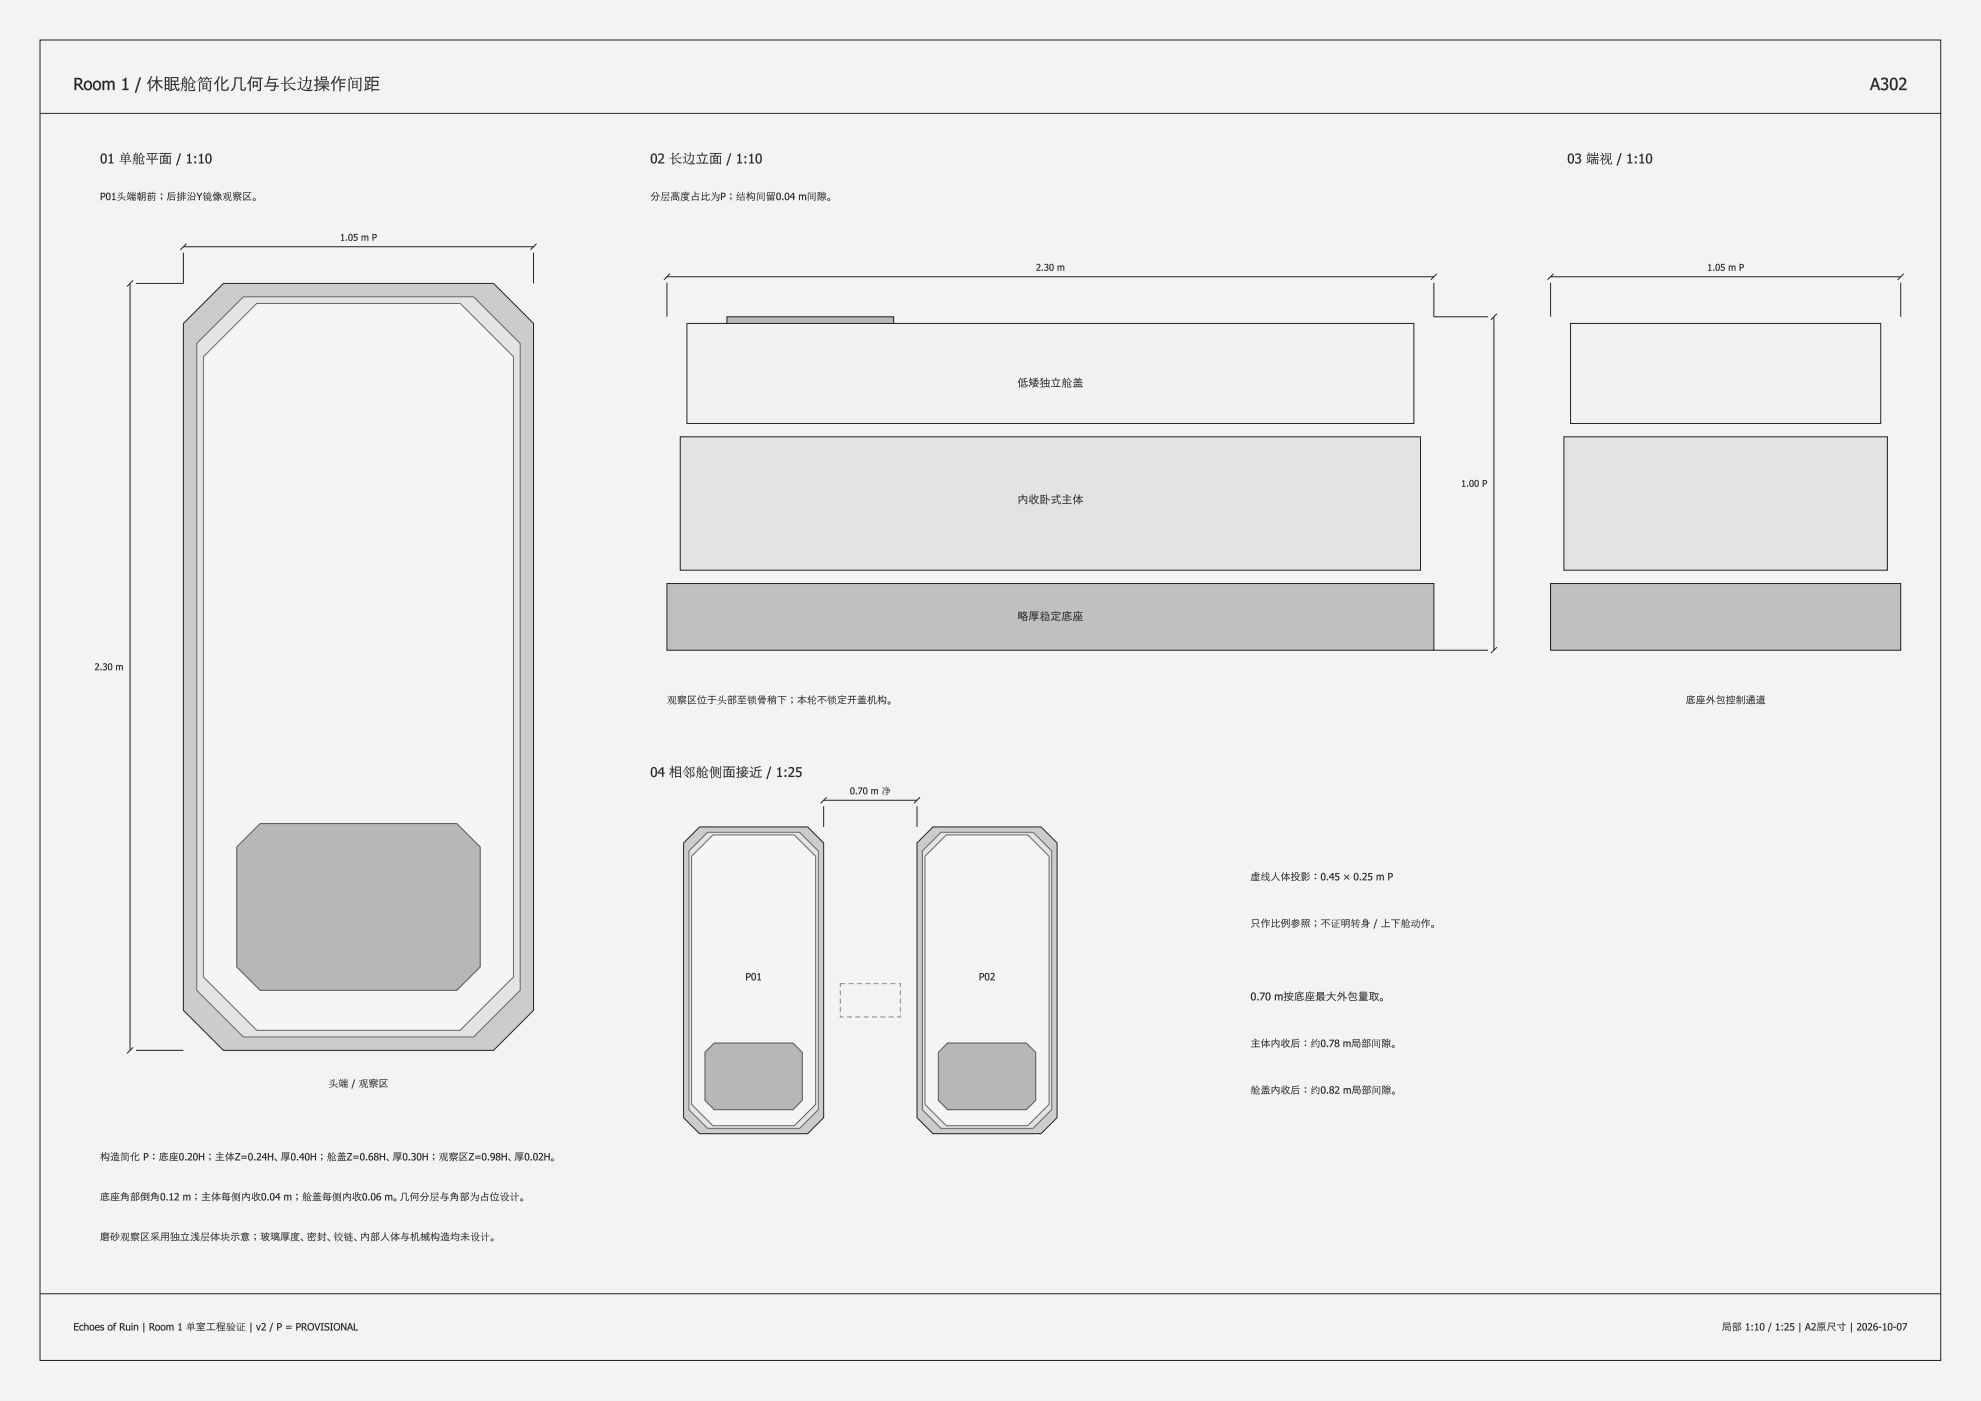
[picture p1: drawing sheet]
<svg xmlns="http://www.w3.org/2000/svg" width="594mm" height="420mm" viewBox="0 0 594 420" stroke-linecap="round" stroke-linejoin="round" font-family="sans-serif">
<path d="M0 0h594v420h-594z" fill-rule="evenodd" fill="#f1f3f5"/>
<path d="M0 0h594v420h-594zM0 0v420h594v-420z" fill="#000"/>
<path d="M12 12h570v396h-570z" fill="none" stroke="#222" stroke-width=".3"/>
<g fill="#222">
<path d="M22.4 23.4h.9a1.07 1.07 0 0 1 1.3 .7 1.07 1.07 0 0 1-.7 1.3l1.3 1.6h-.6l-1.2-1.4h-.5v1.4h-.5zM22.9 23.8v1.4a.81 .81 0 0 0 1.1-.2 .81 .81 0 0 0-.2-1.2zM25.5 24.6a1.38 1.38 0 0 1 2.1 .8 1.38 1.38 0 0 1-1.5 1.7 1.55 1.55 0 0 1-.6-2.5zM25.8 24.9a1.01 1.01 0 0 0-.2 1.2 1.01 1.01 0 0 0 1.2 .5 1.02 1.02 0 0 0 .4-1.3 1.02 1.02 0 0 0-1.2-.6zM28.2 24.6a1.38 1.38 0 0 1 2.1 .8 1.38 1.38 0 0 1-1.5 1.7 1.55 1.55 0 0 1-.6-2.5zM28.5 24.9a1.01 1.01 0 0 0-.2 1.2 1.01 1.01 0 0 0 1.2 .5 1.02 1.02 0 0 0 .4-1.3 1.02 1.02 0 0 0-1.2-.6zM30.8 24.3l.6 .2a.8 .8 0 0 1 1.3 .2l.4-.4a.82 .82 0 0 1 .9 0 .82 .82 0 0 1 .3 .9v1.8h-.4v-1.6a.57 .57 0 0 0-.4-.8 .57 .57 0 0 0-.7 .6v1.8h-.5v-1.6a.59 .59 0 0 0-.3-.8 .59 .59 0 0 0-.8 .4v2h-.4zM36.8 23.9l.5-.1 .2-.4h.4v3.2h.6v.4h-1.7v-.4h.6v-2.4h-.6zM41.9 23.2h.4l-1.5 4.6h-.4z"/>
<path d="M22.3 23.3l1.9 .2a1.07 1.07 0 0 1 .5 1.1 1.07 1.07 0 0 1-.8 .8l1.3 1.6h-.7l-1.1-1.4h-.5v1.4h-.6zM22.4 23.4v3.6h.5l-.1-1.5h.6l1.2 1.5h.6l-1.4-1.6 .6-.4 .1-1.1-.7-.5zM22.9 23.8v1.4l1-.3 .2-.8-.4-.3zM22.8 23.8l1.1 .1a.74 .74 0 0 1 0 1.1l-1.1 .2zM25.5 24.6a1.19 1.19 0 0 1 1.8 0 1.43 1.43 0 0 1 .2 1.8 1.43 1.43 0 0 1-1.9 .5 1.77 1.77 0 0 1-.1-2.3zM25.5 24.6a1.9 1.9 0 0 0 0 2.1 1.29 1.29 0 0 0 1.8 0 1.99 1.99 0 0 0 0-2.1 1.24 1.24 0 0 0-1.8 0zM25.8 24.9l-.2 .7 .2 .8a.83 .83 0 0 0 1.1 0 .83 .83 0 0 0 .2-1.1l-.2-.4-.3-.3zM25.8 24.8v.1a.71 .71 0 0 1 1.3 .1 1.04 1.04 0 0 1 0 1.1 1.04 1.04 0 0 1-1 .6 1.32 1.32 0 0 1-.3-1.9zM28.2 24.6a1.19 1.19 0 0 1 1.8 0 1.43 1.43 0 0 1 .2 1.8 1.43 1.43 0 0 1-1.8 .5 1.77 1.77 0 0 1-.2-2.3zM28.2 24.6a1.9 1.9 0 0 0 0 2.1 1.29 1.29 0 0 0 1.8 0 1.99 1.99 0 0 0 0-2.1 1.24 1.24 0 0 0-1.8 0zM28.6 24.9l-.2 .7 .1 .8a.83 .83 0 0 0 1.2 0 .83 .83 0 0 0 .1-1.1l-.2-.4-.3-.3zM28.5 24.8v.1a.71 .71 0 0 1 1.3 .1 1.04 1.04 0 0 1 0 1.1 1.04 1.04 0 0 1-.9 .6 1.32 1.32 0 0 1-.4-1.9zM30.7 24.2h.6l-.1 .4 .4-.3a.75 .75 0 0 1 1.1 .4l.7-.5 .7 .2 .2 .6 .1 2h-.6v-2.2a.62 .62 0 0 0-1 .2v2h-.5l-.1-2.2a.61 .61 0 0 0-1 .2l.1 2h-.6zM30.8 24.3v2.7h.4v-2l.7-.4 .4 .3v2.1h.5l-.1-2 .7-.4 .5 .3v2.1h.4v-2.3l-.2-.3-.8-.1-.6 .4a.83 .83 0 0 0-.7-.5 .83 .83 0 0 0-.8 .4v-.3zM36.7 23.8h.6l.2-.5h.4v3.3h.7v.4h-1.9v-.4h.7v-2.4h-.7zM36.8 23.9v.3h.6v2.5l-.6-.1v.4h1.7v-.4l-.6 .1v-3.3h-.4a.54 .54 0 0 1-.7 .5zM41.8 23.2h.5l-1.4 4.6h-.5zM41.9 23.2l-1.4 4.6h.3l1.5-4.6z"/>
<path d="M45.5 24.1h1.3v-1.2l.4 .1-.1 1.1h1.6l-.1 .3h-1.4l.7 1.1 .9 .8-.2 .3-.6-.6-.9-1.4 .1 2.7h-.4l.1-2.7-.7 1.2-.7 .8-.2-.3 1-1.1 .4-.8h-1.2zM45.2 22.9l.4 .1-.5 1.1v3.2l-.3 .1v-2.8l-.5 .6-.2-.2 .7-1zM51.2 23.1h2.2v1.4h-.8v.7h1.1v.2l-1 .1v.2a1.18 1.18 0 0 0 .7 1.2l.1-.6a.56 .56 0 0 1-.1 .9 .56 .56 0 0 1-.7-.6l-.3-1.1h-.9v1.3l.9-.3v.3l-1.6 .5-.1-.3 .5-.1zM51.5 23.4v.8h1.6v-.8zM51.5 24.5v.7h.8v-.7zM49.5 23.1l1.3 .1v3.7l-1.1-.2v.4h-.3zM49.7 25.5v.9h.8v-.9zM49.7 23.4v.8h.8v-.8zM49.7 24.5v.8h.8v-.8zM54.9 23.8v1.2h.8v-1.2zM54.6 23.5l.4 .2 .3-.8 .3 .3-.5 .5 .8-.2 .2 .2-.1 3.4-.4 .3-.5-.5 .6 .1v-1.9h-.8l-.2 1.6-.5 .7 .5-2v-.3l-.5-.1h.5zM57.1 22.9l.4 .3-.2 .1 .6 .7 .9 .6a.92 .92 0 0 1-1.3-.7l-.2-.6-1.2 1.7zM56.5 24.7l1.1 .2 .2-.2 .3 .2-.2 1.2-.3 .3-.5-.4h.6v-1h-.9v1.8l.2 .3 1.1-.1 .2-1 .2 1-.2 .2-1.7-.1zM55.1 24l.4 .4-.1 .3zM55.1 25.5a.43 .43 0 0 1 .4 .3 .43 .43 0 0 1-.1 .4zM61 25.9v.6h.8v-.6zM59.7 24.5l.4 .2-.1 2.7-.3 .1zM60.1 24.1l.5 .3-.1 .5zM60.9 24.4h2l.2-.2 .3 .3-.2 .1-.2 2.8-.2 .1-.6-.4 .7-.1 .1-2.5h-1.9zM60.8 24.9l1.1 .1 .1-.1 .3 .2-.2 .2v1.4l-1.1-.1-.2 .3zM61 25.2v.6h.8v-.6zM60.1 22.9l.4 .3-.4 .3h.9l.2-.2 .3 .3h-1l.4 .3-.3 .3a.52 .52 0 0 0-.4-.6 .52 .52 0 0 0-.6 .5l-.3 .2zM62 22.9l.3 .3-.3 .3h1.1l.2-.2 .3 .3h-1.3l.4 .3-.1 .3a.58 .58 0 0 0-.5-.5 .58 .58 0 0 0-.6 .3l-.3 .1zM66.4 23h.4l-.1 2 1.4-1.2 .3 .2-1.7 1.3v1.2a.87 .87 0 0 0 1 .4 .87 .87 0 0 0 .6-.9l.3 .2a1.16 1.16 0 0 1-.9 1.1 1.16 1.16 0 0 1-1.3-.7zM65.6 22.9l.3 .2-.5 1v3.2h-.3v-2.8l-.7 .8-.2-.2 .9-1.1zM70.3 23.2h2.2v3.3a.47 .47 0 0 0 .5 .4 .47 .47 0 0 0 .4-.5v-.3l.3 .1a.76 .76 0 0 1-.6 1 .76 .76 0 0 1-.9-.7v-3h-1.5l-.1 1a2.58 2.58 0 0 1-1.2 2.7l-.2-.2a3.7 3.7 0 0 0 1.1-3.8zM75.9 24.4h1.4v1.7h-.3v-.2h-.9v.4h-.2zM76.1 24.7v.9h.9v-.9zM75.7 23.3h3v.3h-.5l.1 3.2a.63 .63 0 0 1-1 .4l-.1-.2 .7-.1v-3.3h-2.2zM75.3 22.9l.3 .1-.4 1v3.3l-.3 .1v-2.9l-.5 .7-.2-.2 .7-1zM80.6 22.9l.4 .1-.2 .7h2.4v.2h-2.4l-.3 .8h2.2v1h.9v.3h-1a.94 .94 0 0 1-.3 1.1 .94 .94 0 0 1-1.2-.1v-.1a.82 .82 0 0 0 .9 0 .82 .82 0 0 0 .3-.9h-3v-.3h3.1v-.7h-2l-.1 .3h-.3zM85.3 23l.4 .2-.1 1.8h2.3l.3-.3 .4 .4h-2.2a3.4 3.4 0 0 0 2.3 1.7 1.34 1.34 0 0 1-1.8-.7l-.6-1h-.7v1.8l1.2-.4-1.4 .9-.2-.3 .1-2h-.9l-.2-.1h1.1zM85.7 24.7l1.8-1.7 .3 .4zM90.6 24.1h1.2v-1.2l.4 .2-.1 1h.9l.2-.2 .2 .2-.2 .7a1.8 1.8 0 0 1-.8 2l-.5-.5a.62 .62 0 0 0 .8 .1 .62 .62 0 0 0 .2-.8l.1-1.4h-.9l-.5 1.4-1 1 .8-1.1 .4-1.3h-1zM89.8 23.1a.52 .52 0 0 1 .5 .2 .52 .52 0 0 1-.1 .6zM89.1 24.6h.8l.2-.2 .3 .2-.2 .2v1.5a5 5 0 0 0 3.6 .6v.1a3.7 3.7 0 0 1-3.8-.5l-.5 .6-.3-.3 .8-.5v-1.6zM95.6 25.7h1.4v-.4l.3 .1v.3h1.4l-.1 .3h-1.2l1.4 .9-.3 .2-1.3-1 .1 1.3-.3-.1v-1.2l-1.4 1.1-.1-.3 1.3-.9h-1.1zM94.8 22.9h.4v1h.5v.3h-.5v1l.4-.2v.3l-.4 .2v1.3a.43 .43 0 0 1-.4 .5 .43 .43 0 0 1-.5-.3l.6-.1v-1.3l-.5 .2-.2-.3 .7-.2v-1.1l-.7-.1v-.2h.7zM96.2 23h1.8v1h-1.8zM96.5 23.3v.5h1.2v-.5zM97.3 24.3h1.2v1h-1.2zM97.6 24.5v.6h.7v-.6zM95.8 24.3h1.1v1h-1.1zM96 24.5v.6h.7v-.6zM101.6 22.8l.3 .2-.3 .8h2.1l-.1 .3h-1.5v.7h1.3v.3h-1.3v.7h1.3l.1 .3h-1.4v1.3l-.3-.1v-3.2h-.4l-.6 1-.3-.2zM100.4 22.8l.4 .2-.5 1v3.3h-.3v-2.8l-.6 .7-.2-.2 .8-1zM105.6 24.1l1.3 .2 .2-.2 .2 .3-.1 2-.3 .2v-.4h-1l-.3 .4zM105.9 24.4v.8h1v-.8zM105.9 25.3v.8h1v-.8zM104.9 23a.52 .52 0 0 1 .6 .2 .52 .52 0 0 1-.1 .7zM104.6 23.5l.4 .3-.2 .1 .1 3.4-.3 .1zM105.8 23.4h2.2l.2-.2 .3 .3-.2 .1v3.2l-.2 .5-.2 .1-.6-.4 .7-.1 .1-3.4-2.1 .1zM111.4 23.1h2.3l-.1 .3h-1.9v.8l1.7 .1v1.5h-1.7v.9h2v.3h-2v.3h-.3zM111.7 24.5v1h1.4v-1zM109.5 23.1h1.5l.1 1.4h-.6v.8h.6v.2l-.6 .1v.9l.7-.2-.1 .3-1.7 .6-.2-.4h.3v-1.8l.4 .1-.1 1.6 .4-.1v-2.1h-.7zM109.8 23.3v1h1v-1z"/>
<path d="M45.5 24.1h1.3v-1.2l.4 .1-.1 1.1h1.6l-.1 .3h-1.4l1.6 1.9-.2 .3-.4-.3-1.1-1.7 .1 2.7-.4 .1v-2.8l-.6 1.2-.7 .8-.3-.3 1.5-1.9h-1.2zM45.5 24.1v.3h1.3l-.8 1.2-.7 .7 .1 .2 .8-.7 .6-1.2 .1 2.7h.3l-.1-2.7 1.2 1.7 .3 .2 .2-.2-.9-.8-.7-1.1h1.4v-.3h-1.5v-1.1l-.3-.1 .1 1.2zM45.2 22.8l.4 .2-.5 1.1v3.2l-.3 .1v-2.8l-.5 .6-.2-.2 .7-1.1zM45.2 22.9l-.3 1.1-.8 1 .3 .2 .4-.7v2.8h.3v-3.2l.5-1.1zM51.2 23.1h2.2v1.4h-.8v.7h1.1v.3h-1l.6 1.4 .2-.1v-.6l.3 .2-.3 .9h-.3l-.4-.5-.4-1.3h-.9v1.3l1-.3-.1 .3-1.6 .5-.1-.3 .5-.1zM51.3 23.1v3.8l-.6 .1 .1 .3 1.6-.5v-.3l-.9 .4v-1.4h.9l.2 .8a.76 .76 0 0 0 .2 .7 .76 .76 0 0 0 .8 .1l.1-.7-.2-.1v.6l-.3 .1-.6-1.5h1.1v-.3h-1.1l-.1-.8h.9v-1.2zM51.5 23.4v.8h1.6v-.8zM51.5 23.4h1.7v.8h-1.7zM51.5 24.5v.7h.8v-.7zM51.5 24.4h.8l.1 .8-.9 .1zM49.4 23.1l1.4 .1v3.7l-1.1-.2v.5l-.3-.1zM49.5 23.1l-.1 4h.3v-.4h.8v.2h.3v-3.7zM49.7 25.5v.9h.8v-.9zM49.7 25.5h.8v1h-.8zM49.7 23.4v.8h.8v-.8zM49.7 23.4h.8v.8h-.8zM49.7 24.5v.8h.8v-.8zM49.7 24.4h.8v.9h-.8zM54.9 23.8v1.2h.8v-1.2zM54.9 23.8h.9v1.3h-.9zM54.6 23.5l.4 .2 .2-.8 .5 .3-.6 .5h.6l.2-.3 .3 .3-.2 .1v3.3l-.4 .3-.5-.5 .6 .1v-1.9h-.8l-.2 1.6-.6 .7 .5-1.1 .1-1.2-.4 .1-.2-.2h.6zM54.6 23.5l.1 1.6-.5-.1 .3 .1a1.45 1.45 0 0 1-.1 1.8l-.2 .5 .5-1 .2-1.3h.9l-.1 1.9h-.6l.5 .4 .4-.5v-3.1l.1-.1-.2-.2-.2 .2h-.6l.5-.5-.3-.3-.2 .8zM57.1 22.9l.4 .2-.2 .2 .6 .7 .9 .6-.2 .1a1.1 1.1 0 0 1-1.2-1.1l-.1-.3-1.2 1.7zM57.1 22.9l-1 2.1 1.2-1.7 .5 .9 .6 .6 .4-.2-.9-.6-.6-.7 .2-.1zM56.5 24.7l1.1 .2 .2-.2 .3 .2-.2 .1v1.1l-.4 .4-.5-.5h.6l.1-1h-.9v1.8l.2 .2h1.1l.2-1 .3 1-.3 .3h-1.3l-.4-.2zM56.5 24.7l.1 2.4 1.7 .1 .2-.2-.2-.3v-.7l-.2 1-1.1 .1-.2-.3v-1.8h.9v1h-.6l.5 .4 .3-.3 .2-1.2-.3-.2-.1 .2zM55.1 24.1v-.1a.42 .42 0 0 1 .4 .3 .42 .42 0 0 1-.1 .4zM55.1 24l.4 .6-.1-.3zM55 25.5h.1a.45 .45 0 0 1 .4 .3 .45 .45 0 0 1-.1 .5zM55.1 25.5l.4 .7-.1-.4zM61 25.9v.6h.8v-.6zM61 25.8h.9v.7h-.9zM59.7 24.5l.5 .2-.2 .2v2.5l-.3 .2zM59.7 24.5v3l.3-.1v-2.5l.1-.2zM60.1 24l.5 .4-.1 .5zM60.1 24.1l.4 .8 .1-.5zM60.9 24.3l2 .1 .2-.2 .3 .3-.2 .1v2.4l-.1 .4-.3 .1-.7-.4 .8-.1 .1-2.5-1.9 .1zM60.9 24.4l.2 .1h1.9v2.5h-.9l.8 .5 .2-.2 .1-2.7 .2-.1-.3-.3-.2 .2zM60.7 24.8l.3 .2h.9l.1-.2 .3 .3-.2 .2 .1 1.4-.4 .1v-.2h-.8l.1 .2-.4 .1zM60.8 24.9v2l.2-.1v-.2l1.1 .1v-1.4l.2-.2-.3-.2-.1 .2h-.9zM61 25.2v.6h.8v-.6zM61 25.1h.9v.7h-.9zM60.1 22.9l.4 .3-.3 .3h.8l.2-.2 .4 .3h-1.1l.4 .3-.2 .3-.3-.6h-.3l-.8 .8zM60.1 22.9l-.8 1.4 .8-.7h.3l.3 .6 .1-.3-.3-.3h1l-.3-.3-.2 .2h-.9l.4-.3zM61.9 22.9l.5 .3-.4 .3h1.1l.2-.2 .4 .3h-1.4l.4 .3-.1 .3-.4-.6h-.3l-.6 .6zM62 22.9l-.7 1.3a.66 .66 0 0 1 .4-.6 .66 .66 0 0 1 .7 .2l.2 .4 .1-.3-.4-.3h1.3l-.3-.3-.2 .2h-1.2l.4-.3zM66.3 22.9l.5 .1-.1 2 1.4-1.3 .3 .3-1.7 1.3 .1 1.5h1.3l.2-.8 .4 .2-.3 .9a1.76 1.76 0 0 1-2-.2zM66.4 23l.1 3.9 .2 .2 .4 .1a.96 .96 0 0 0 1.5-.9l-.3-.3a.97 .97 0 0 1-1.5 .9l-.1-1.6 1.7-1.3-.3-.2-1.4 1.2v-2zM65.5 22.9l.4 .2-.5 1v3.2l-.3 .1v-2.9l-.7 .8-.3-.2 .9-1.1zM65.6 22.9l-.5 1.2-.9 1 .2 .2 .7-.9v2.9h.3v-3.2l.5-1zM70.3 23.2h2.2v3.6h.8l.1-.7 .4 .2-.1 .6-.5 .3-.9-.1-.1-3.6h-1.5l-.1 1.7-.3 1.2-.8 .9-.3-.3a2.86 2.86 0 0 0 1.1-2.9zM70.4 23.2l-.2 2.7-1 1.2 .4 .1 .8-1.2 .2-2.5h1.6l.1 3.6h1.2l.2-.8-.3-.2v.3a.55 .55 0 0 1-.3 .6 .55 .55 0 0 1-.6-.2v-3.6zM75.8 24.4h1.5v1.8h-.3v-.3h-.9v.4h-.3zM75.9 24.4l-.1 1.9h.3v-.4h.9v.2h.3v-1.7zM76.1 24.7v.9h.9v-.9zM76.1 24.6h.9v1h-.9zM75.7 23.3h3v.3h-.5l-.1 3.6-.7 .1-.2-.4h.7v-3.3h-2.2zM75.7 23.3v.3h2.3l-.1 3.3-.7 .1 .2 .3 .7-.1 .1-3.6h.5v-.3zM75.3 22.8l.4 .2-.5 1v3.3l-.3 .1v-2.8l-.5 .6-.3-.2 .8-1zM75.3 22.9l-.4 1.1-.7 1 .2 .2 .5-.7v2.8h.3v-3.3l.4-1zM80.6 22.8l.5 .2-.3 .7 2.4-.1v.4l-2.4-.1-.3 .8h2.3l-.1 1h.9l.1 .3h-1.1a1.01 1.01 0 0 1-.2 1.1 1.01 1.01 0 0 1-1.1 .1l-.3-.3h1l.3-.9h-3v-.3h3.1v-.7h-2l-.1 .4-.4-.1zM80.6 22.9l-.6 2.4h.3l.1-.3h2v.7h-3.1v.3h3l-.1 .7a.54 .54 0 0 1-.9 .3l-.2-.1 .1 .3h1l.4-1.2h1v-.3h-1l.1-1h-2.2l.2-.8h2.5v-.3l-2.4 .1 .2-.7zM85.2 22.9l.6 .3-.2 .1v1.7h2.3l.3-.4 .5 .5h-2.3l1 1.1 1.4 .6a.84 .84 0 0 1-1.4-.2l-.8-.8-.3-.7h-.7v1.8l1.2-.5v.1l-1.4 .9-.3-.3 .2-2-.9 .1-.3-.3 1.2 .1zM85.3 23v2h-1.1l1.1 .1-.1 2 .2 .3 1.4-.9-1.3 .5v-1.9h.8a3.3 3.3 0 0 0 2 2l.4-.4a2.93 2.93 0 0 1-2.4-1.6h2.3l-.4-.4-.3 .3h-2.4v-1.7l.2-.1zM85.7 24.7l1.8-1.7 .4 .4-.3 .1a2.59 2.59 0 0 1-1.9 1.2zM85.7 24.7l2.1-1.4-.3-.3zM90.5 24l1.3 .1v-1.2l.5 .2-.2 .1v.9h.9l.2-.3 .3 .3-.2 .7a1.82 1.82 0 0 1-.8 2l-.7-.4 .9-.1 .3-2.1h-.9a2.31 2.31 0 0 1-1.6 2.3l.9-1 .4-1.3-1 .1zM90.6 24.1l.2 .1h1a3 3 0 0 1-1.2 2.3v.1a3.1 3.1 0 0 0 1.5-2.4h.9v.6a1.46 1.46 0 0 1-.5 1.6h-.6l.5 .4 .5-.2 .5-2.5-.2-.2-.2 .2h-1l.2-1-.4-.2v1.2zM89.8 23a.55 .55 0 0 1 .5 .3 .55 .55 0 0 1-.1 .7zM89.8 23.1l.6 .8-.1-.5zM89.1 24.6h.8l.2-.3 .4 .3-.3 .2v1.5a2.89 2.89 0 0 0 2.6 .6l1 .1a1.27 1.27 0 0 1-1.6 .3l-1.2-.2-.9-.6-.6 .6-.4-.3 .9-.5v-1.6l-.7 .1zM89.2 24.6l.1 .2 .7-.1v1.7l-.8 .4 .2 .2a.66 .66 0 0 1 .7-.5 .66 .66 0 0 1 .6 .5l2.7 .3 .4-.4-2.2 .1-.9-.3-.5-.4v-1.5l.2-.2-.3-.2-.2 .2zM95.6 25.7h1.4l-.1-.4 .4 .1v.3h1.3v.3h-1.2l1.4 .9-.3 .2-1.3-1 .1 1.3-.4-.1 .1-1.2-1.4 1.1-.2-.3 1.4-.9h-1.1zM95.7 25.7v.3l1.2-.1-1.4 1 .1 .2 1.4-1.1v1.3h.2v-1.3l1.3 1.1 .3-.2-1.4-1 1.2 .1v-.3h-1.4l.1-.3-.3-.1v.4zM94.8 22.9h.4v1h.5v.2l-.5 .1v1l.4-.3v.3l-.4 .3-.1 1.6-.6 .2-.2-.3 .5-.1 .1-1.3-.5 .3-.2-.4 .7-.2v-1.1h-.6l-.1-.3h.7zM94.8 22.9l.1 1h-.6v.3l.6-.1v1.2l-.7 .2 .2 .3 .5-.2v1.3l-.6 .1 .2 .3 .6-.2v-1.6l.5-.2v-.3l-.5 .2v-1.1l.5 .1 .1-.3h-.6l.1-1zM96.2 23h1.8v1h-1.8zM96.2 23.1l.1 .9h1.7v-1zM96.5 23.3v.5h1.2v-.5zM96.5 23.2h1.3v.6h-1.3zM97.3 24.3h1.3v1h-1.3zM97.3 24.4v.9h1.2v-1zM97.6 24.5v.6h.7v-.6zM97.5 24.5h.8v.6h-.8zM95.7 24.3h1.3v1h-1.3zM95.8 24.4v.9h1.1v-1zM96 24.5v.6h.7v-.6zM96 24.5h.7v.6h-.7zM101.5 22.8l.4 .2-.3 .8h2.1l-.1 .3h-1.5v.7h1.4l-.1 .3h-1.3v.7h1.3l.1 .3h-1.4v1.3l-.3-.1v-3.2h-.4l-.6 1-.3-.2 .8-1.2zM101.6 22.8l-.3 .9-.8 1.2 .2 .2 .7-1.1h.5l-.1 3.3h.3v-1.2h1.3v-.2h-1.3v-.8l1.3-.1v-.2h-1.3v-.8l1.5 .1 .1-.3h-2.2l.4-.8zM100.4 22.8l.4 .2-.5 1v3.3l-.3 .1v-2.9l-.6 .7-.2-.2 .7-1zM100.4 22.8l-.4 1.2-.8 1 .2 .2 .6-.8v2.9h.3v-3.3l.5-1zM105.6 24.1l.3 .2h1l.2-.2 .3 .3-.2 .1v1.9l-.3 .2v-.4h-1v.3l-.3 .1zM105.6 24.1v2.5l.3-.1v-.3h1.1v.4l.2-.2v-1.9l.1-.1-.2-.3-.2 .2h-1zM105.9 24.4v.8h1v-.8zM105.9 24.4h1.1v.8h-1.1zM105.9 25.3v.8h1v-.8zM105.9 25.3h1.1v.8h-1.1zM104.9 23l.1-.1a.58 .58 0 0 1 .5 .4 .58 .58 0 0 1-.1 .6zM104.9 23l.5 .9 .1-.6zM104.5 23.5l.6 .3-.3 .1 .1 3.4-.4 .1zM104.6 23.5v3.9l.3-.1-.1-3.4 .2-.1zM105.8 23.4h2.2l.2-.2 .3 .3-.2 .1v3.5l-.3 .3-.1 .1-.7-.6h.8l.1-3.4-2.1 .1zM105.8 23.4l.2 .2 2.1-.1v3.4h-.8l.6 .5 .4-.4v-3.4l.2-.1-.3-.3-.2 .2zM111.4 23.1h2.3l-.1 .3h-1.9v.8l1.7 .1v1.5h-1.7v.9h2l.1 .3h-2.1v.4h-.3zM111.5 23.1l-.1 4.2h.3v-.3h2v-.3l-2 .1v-1.1h1.7v-1.4h-1.7v-1l1.9 .1v-.3zM111.7 24.5v1h1.4v-1zM111.7 24.5h1.4v1h-1.4zM109.5 23.1h1.6v1.4h-.6v.8h.6l.1 .2-.7 .1v.9l.7-.3v.4l-1.8 .6-.2-.4h.3v-1.8l.4 .1-.1 1.6 .4-.1v-2.1h-.7zM109.5 23.1v1.4h.7v2.1l-.4 .1v-1.6l-.3-.1 .1 1.8h-.4l.2 .3 1.7-.6 .1-.2-.7 .3v-1.1h.6v-.2h-.6v-.8h.6v-1.4zM109.8 23.3v1h1v-1zM109.8 23.3h1v1h-1z"/>
<path d="M562 23.4h.6l1.2 3.6h-.5l-.3-1h-1.4l-.3 1h-.5zM562.3 23.9l-.6 1.7h1.2zM564.2 23.5a1.16 1.16 0 0 1 1.3-.2 1.16 1.16 0 0 1 .6 1.2l-.6 .5a1.16 1.16 0 0 1 .6 1.6 1.16 1.16 0 0 1-1.8 .4l-.2-.1v-.6a.89 .89 0 0 0 1.2 .3 .89 .89 0 0 0 .2-1.2l-.7-.2v-.4a.65 .65 0 0 0 .8-.3 .65 .65 0 0 0-.2-.8 .65 .65 0 0 0-.9 .1l-.3 .2zM567.2 23.5a1.17 1.17 0 0 1 1.3 0 1.17 1.17 0 0 1 .6 1.2 1.72 1.72 0 0 1-1.2 2.4 1.43 1.43 0 0 1-1.2-1.9l.2-1.2zM567.6 23.8a2.74 2.74 0 0 0 .1 2.8 1.18 1.18 0 0 0 .9-1.7v-.2a.74 .74 0 0 0-.2-.8 .74 .74 0 0 0-.8-.1zM569.6 23.5a1.27 1.27 0 0 1 1.9 .3 1.27 1.27 0 0 1-.5 1.8l-1 1h1.8v.4h-2.3v-.5l.9-.9a1.19 1.19 0 0 0 .5-1.8l-.5-.1-.8 .3z"/>
<path d="M562 23.3h.6l1.3 3.7h-.6l-.3-1h-1.4l-.3 1h-.5zM562 23.4l-1.2 3.6h.5l.3-1h1.4l.3 1h.5l-1.2-3.6zM562.3 23.9l-.6 1.7h1.2zM562.3 23.8l.6 1.8h-1.2zM564.1 23.5l1.4-.2a.83 .83 0 0 1 .7 .9 .83 .83 0 0 1-.7 .8 1 1 0 0 1 .8 .7 1 1 0 0 1-.4 1l-.7 .4-1.2-.2v-.6l1 .3 .7-.4a.7 .7 0 0 0-.1-.8 .7 .7 0 0 0-.8-.1v-.5l.8-.3v-.5l-.5-.3-1 .4zM564.2 23.5v.5l.9-.3a.62 .62 0 0 1 .7 .8 .62 .62 0 0 1-1 .3v.4l.6 .1 .3 .3a.8 .8 0 0 1-.2 .9 .8 .8 0 0 1-1 .1l-.4-.3v.6l1.1 .1 .6-.2 .4-.4v-.9l-.7-.5 .5-.3 .1-.7-.6-.6zM567.2 23.5a1.19 1.19 0 0 1 1.4 0 1.19 1.19 0 0 1 .5 1.2 1.74 1.74 0 0 1-1.2 2.4l-.9-.5a3.8 3.8 0 0 1 0-2.9zM567.2 23.6a2.96 2.96 0 0 0 .2 3.3l.8 .1 .6-.4a3.9 3.9 0 0 0 0-2.8 1.08 1.08 0 0 0-1.6-.2zM567.6 23.8l-.2 .3a3.4 3.4 0 0 0 .2 2.5h.6l.3-.8-.1-1.7-.2-.3zM567.6 23.8a.54 .54 0 0 1 .8 .3l.2 1.1-.2 1.1a.56 .56 0 0 1-.5 .4 .56 .56 0 0 1-.5-.4l-.2-1.8zM569.6 23.5l.4-.1a1.11 1.11 0 0 1 1.4 .2 1.11 1.11 0 0 1 0 1.4l-1.4 1.6h1.8v.4h-2.3v-.5l1.5-1.6 .1-.6-.3-.6-1.2 .4zM569.6 23.5v.5l.8-.3 .6 .1a1.26 1.26 0 0 1-.6 1.8l-.9 .9v.5h2.3v-.4h-1.9l1.3-1.3 .4-.6-.3-1.1a1.67 1.67 0 0 0-1.7-.1z"/>
</g>
<path d="M12 34h570M12 388h570" fill="none" stroke="#222" stroke-width=".3"/>
<g fill="#222">
<path d="M58.9 57.8h.3l.6 1 .6-1h.3l-.8 1.2v1h-.3v-.9z"/>
<path d="M22.2 396.8h1.4v.3h-1.1v.6h1v.2h-1v.8h1.1v.3h-1.4zM24 397.5h.1a.55 .55 0 0 1 .9 .3 .59 .59 0 0 0-.8 0 .59 .59 0 0 0 0 .8 .59 .59 0 0 0 .8 0 .66 .66 0 0 1-.8 .4 .66 .66 0 0 1-.4-.8zM25.3 396.7h.2v.8a.56 .56 0 0 1 .7-.1 .56 .56 0 0 1 .4 .5v1.1h-.3l-.1-1.2-.2-.2-.5 .2v1.2h-.2zM27 397.5a.78 .78 0 0 1 1.1 .2 .78 .78 0 0 1-.1 1.1 .78 .78 0 0 1-1.1-.2zM27.2 397.7a.55 .55 0 0 0-.1 .8 .55 .55 0 0 0 .8 0 .56 .56 0 0 0 0-.7 .56 .56 0 0 0-.7-.1zM28.7 397.6a.7 .7 0 0 1 .8-.2 .7 .7 0 0 1 .4 .8h-1.2a.65 .65 0 0 0 .5 .6 .65 .65 0 0 0 .6-.2v.3a.9 .9 0 0 1-1.1-.2 .9 .9 0 0 1 0-1.1zM28.9 397.7l-.2 .3h.9l-.2-.4zM30.2 397.5a.57 .57 0 0 1 1 .2h-.2a.36 .36 0 0 0-.4-.2 .36 .36 0 0 0-.2 .4 .57 .57 0 0 1 .8 .4 .57 .57 0 0 1-.5 .7l-.7-.1 .1-.3a.4 .4 0 0 0 .4 .3 .4 .4 0 0 0 .3-.5l-.2-.1a.51 .51 0 0 1-.5-.3 .51 .51 0 0 1 .1-.5zM32.5 397.5a.78 .78 0 0 1 1.1 .2 .78 .78 0 0 1-.1 1.1 .78 .78 0 0 1-1.1-.2zM32.7 397.7a.55 .55 0 0 0-.1 .8 .55 .55 0 0 0 .8 0 .56 .56 0 0 0 0-.7 .56 .56 0 0 0-.7-.1zM34.2 396.9a.37 .37 0 0 1 .4-.2 .37 .37 0 0 1 .3 .3l-.5 .1-.1 .3h.5v.2h-.4v1.4h-.3v-1.4l-.2-.2h.2zM36 396.8h.5a.64 .64 0 0 1 .8 .5 .64 .64 0 0 1-.4 .8l.8 .9h-.4l-.7-.9h-.3v.9h-.3zM36.3 397.1v.8h.2a.42 .42 0 0 0 .5-.4 .42 .42 0 0 0-.5-.4zM37.8 397.4h.3v1.2l.3 .2 .4-.2v-1.2h.3v1.6h-.3v-.2l-.5 .2-.4-.1zM39.5 397.4h.2v1.6h-.2zM39.4 396.8h.4v.3h-.4zM40.1 397.4h.3v.1a.56 .56 0 0 1 .7-.1 .56 .56 0 0 1 .3 .5v1.1h-.2l-.1-1.2-.3-.2-.4 .2v1.2h-.3zM43 396.7h.3v2.9h-.3zM44.9 396.8h.5a.64 .64 0 0 1 .8 .5 .64 .64 0 0 1-.4 .8l.8 .9h-.4l-.7-.9h-.3v.9h-.3zM45.2 397.1v.8h.2a.42 .42 0 0 0 .5-.4 .42 .42 0 0 0-.5-.4zM46.7 397.5a.78 .78 0 0 1 1.1 .2 .78 .78 0 0 1-.1 1.1 .78 .78 0 0 1-1.1-.2zM46.9 397.7a.55 .55 0 0 0 0 .8 .55 .55 0 0 0 .8 0 .56 .56 0 0 0-.1-.7 .56 .56 0 0 0-.7-.1zM48.4 397.5a.78 .78 0 0 1 1.1 .2 .78 .78 0 0 1-.2 1.1 .78 .78 0 0 1-1.1-.2zM48.6 397.7a.55 .55 0 0 0-.1 .8 .55 .55 0 0 0 .8 0 .56 .56 0 0 0 0-.7 .56 .56 0 0 0-.7-.1zM49.9 397.4h.3v.1a.51 .51 0 0 1 .9 .1l.3-.3 .5 .2 .1 1.5h-.2v-.9a.34 .34 0 0 0-.3-.5 .34 .34 0 0 0-.4 .3v1.1h-.3v-1.2l-.2-.2-.4 .2v1.2h-.3zM53.5 397.1l.7-.3v2h.4v.2h-1.1v-.2h.4v-1.5h-.4z"/>
<path d="M22.2 396.8h1.4v.3h-1.1v.6h1v.2h-1v.8h1.1v.3h-1.4zM22.2 396.8v2.2h1.4v-.3l-1.1 .1v-.9h1v-.2h-1v-.6h1.1v-.3zM24 397.5l.8-.2 .2 .1v.4a.6 .6 0 0 0-.8 0 .6 .6 0 0 0 0 .8l.3 .2 .5-.2v.3l-.5 .2-.5-.3-.2-.6zM24 397.6l-.2 .2a.83 .83 0 0 0 .7 1.2l.5-.1v-.3a.6 .6 0 0 1-.9 0 .6 .6 0 0 1 .1-.9l.3-.2 .5 .3v-.3l-.6-.1zM25.3 396.7h.3l-.1 .8 .5-.2 .5 .3 .1 1.4h-.3v-1.1l-.3-.3-.5 .2 .1 1.2h-.3zM25.3 396.7v2.3h.2v-1.2l.5-.2 .3 .2v1.2h.3l-.1-1.1a.55 .55 0 0 0-.3-.5 .55 .55 0 0 0-.7 .2v-.9zM27 397.5l.6-.2 .5 .2a.85 .85 0 0 1 .1 1.3 .85 .85 0 0 1-1.3 0 .85 .85 0 0 1 .1-1.3zM27 397.6a.89 .89 0 0 0 .6 1.4l.5-.2 .2-.6a.72 .72 0 0 0-.4-.8 .72 .72 0 0 0-.9 .2zM27.2 397.7v.9l.5 .2 .3-.4-.1-.7zM27.2 397.7l.4-.2a.59 .59 0 0 1 .4 .8 .59 .59 0 0 1-.8 .4zM28.7 397.5l.5-.2 .5 .2 .2 .7h-1.2l.2 .4 .6 .2 .4-.2v.3l-.6 .2-.6-.3-.3-.6zM28.7 397.6a.86 .86 0 0 0-.2 1 .86 .86 0 0 0 .9 .4l.4-.1v-.3l-.3 .2a.53 .53 0 0 1-.8-.6h1.2v-.1a.66 .66 0 0 0-.4-.7 .66 .66 0 0 0-.8 .2zM28.9 397.7l-.2 .3h.9l-.2-.4zM28.9 397.7l.5-.1 .2 .4h-.9zM30.2 397.5l.7-.2 .3 .1v.4l-.2-.1a.35 .35 0 0 0-.4-.2 .35 .35 0 0 0-.2 .4l.7 .3 .1 .5-.5 .3-.7-.1v-.3l.4 .2 .5-.1-.3-.4a.47 .47 0 0 1-.5-.3 .47 .47 0 0 1 .1-.5zM30.2 397.5l-.1 .6 .8 .3a.44 .44 0 0 1-.3 .5 .44 .44 0 0 1-.5-.3l-.1 .3 .3 .1 .8-.1a.44 .44 0 0 0 .1-.5 .44 .44 0 0 0-.3-.3l-.5-.1-.1-.3 .4-.2 .5 .2v-.3zM32.5 397.5l.5-.2 .6 .2a.85 .85 0 0 1 .1 1.3 .85 .85 0 0 1-1.3 0 .85 .85 0 0 1 .1-1.3zM32.5 397.6a.89 .89 0 0 0 .5 1.4l.6-.2a.88 .88 0 0 0 .1-1 .88 .88 0 0 0-.9-.4zM32.7 397.7v.9l.5 .2 .3-.4-.1-.7zM32.7 397.7l.3-.2a.59 .59 0 0 1 .5 .8 .59 .59 0 0 1-.8 .4zM34.2 396.8l.7-.1v.3l-.5 .1-.1 .3 .5-.1v.3h-.4v1.4h-.3v-1.4h-.2zM34.2 396.9l-.1 .5h-.2v.2h.2v1.4h.3l-.1-1.4h.5v-.2h-.5l.1-.3 .5-.1v-.3zM36 396.8l1.2 .2 .1 .6-.4 .5 .8 .9h-.4l-.7-.9h-.3v.9h-.3zM36 396.8v2.2h.3l-.1-.9h.4l.7 .9h.4l-.8-1 .3-.2a.6 .6 0 0 0-.4-.9zM36.3 397.1v.8l.6-.1v-.6zM36.2 397.1l.8 .1-.1 .6-.7 .1zM37.8 397.3h.3v1.2l.3 .3 .4-.2v-1.3h.3v1.7h-.3v-.2l-.5 .3-.4-.2zM37.8 397.4l.1 1.5 .4 .1 .5-.2v.2h.3v-1.6h-.3v1.2l-.4 .2-.3-.2v-1.2zM39.5 397.3h.3v1.7h-.3zM39.5 397.4v1.6h.2v-1.6zM39.4 396.8h.4v.3h-.4zM39.4 396.8v.3h.4v-.3zM40.1 397.3h.3v.2l.5-.2 .4 .2 .1 1.5h-.3v-1.3l-.3-.1-.4 .2v1.2h-.3zM40.1 397.4v1.6h.3v-1.2l.4-.2 .3 .2 .1 1.2h.2v-1.1a.55 .55 0 0 0-.3-.5 .55 .55 0 0 0-.7 .2v-.2zM43 396.7h.3v2.9h-.3zM43 396.7v2.9h.3v-2.9zM44.8 396.8l1.3 .2 .1 .6-.4 .5 .8 .9h-.4l-.7-.9h-.3v.9h-.4zM44.9 396.8v2.2h.3l-.1-.9h.4l.7 .9h.4l-.9-1 .4-.2a.6 .6 0 0 0-.4-.9zM45.2 397.1v.8l.6-.1v-.6zM45.1 397.1l.8 .1-.1 .6-.7 .1zM46.7 397.5l.6-.2 .5 .2a.86 .86 0 0 1 .1 1.3 .86 .86 0 0 1-1.3 0 .86 .86 0 0 1 .1-1.3zM46.7 397.6a.89 .89 0 0 0 .6 1.4l.5-.2a.88 .88 0 0 0 .1-1 .88 .88 0 0 0-.8-.4zM46.9 397.7v.9l.5 .2 .3-.4-.1-.7zM46.9 397.7l.4-.2a.59 .59 0 0 1 .4 .8 .59 .59 0 0 1-.8 .4zM48.4 397.5l.5-.2 .5 .2a.85 .85 0 0 1 .1 1.3 .85 .85 0 0 1-1.2 0 .85 .85 0 0 1 .1-1.3zM48.4 397.6a.89 .89 0 0 0 .5 1.4l.5-.2 .2-.6a.72 .72 0 0 0-.4-.8 .72 .72 0 0 0-.8 .2zM48.6 397.7v.9l.5 .2 .2-.4-.1-.7zM48.5 397.7l.4-.2a.59 .59 0 0 1 .5 .8 .59 .59 0 0 1-.9 .4zM49.9 397.3h.3v.2l.6-.2 .3 .3 .3-.3 .4 .1 .2 .4 .1 1.2h-.4l.1-1.2-.3-.2-.4 .2v1.2h-.3v-1.2l-.2-.2-.4 .2v1.2h-.3zM49.9 397.4v1.6h.3v-1.2l.4-.2 .2 .2v1.2h.3v-1.2l.4-.2 .3 .2v1.2h.2l-.1-1.5-.5-.1-.4 .2a.5 .5 0 0 0-.8 0v-.2zM53.5 397.1l.7-.3v2h.4v.2h-1.1v-.2h.4v-1.5h-.4zM53.5 397.1v.2h.4v1.5h-.4v.2h1.1v-.2h-.4v-2z"/>
<path d="M56.5 397.2v.4h.6v-.4zM57.3 397.2v.4h.7v-.4zM56.5 397.7v.4h.6v-.4zM57.3 397.7v.4h.7v-.4zM56.6 396.6l.4 .2-.1 .3zM56.3 397l1.1 .1 .3-.6 .2 .2-.4 .4 .7 .1-.1 1-.8-.1v.4h.9l.2-.2 .2 .3h-1.3v.6l-.2 .1v-.7h-1.1l1.1-.1v-.4h-.6l-.2 .3zM59.3 398.4h.8v-.3h.2v.3h.9l-.9 .1v.4h1.2v.2h-2.6l.1-.2h1.1v-.4h-.8zM59.4 397.2h1.7v.2h-1l-.3 .5 1-.1-.1-.3 .5 .5-2 .1 .1-.2a.33 .33 0 0 0 .4-.1 .33 .33 0 0 0 .1-.4zM59 396.8h1.1v-.3h.2v.3h1.2v.6h-.2v-.4h-2.1l-.2 .4zM62.1 396.9h2.2v.2h-1v1.6h1.2v.2h-2.5v-.2h1.1v-1.6h-.9zM66.1 396.7h1.3v.9h-1.3zM66.3 396.8v.6h.9v-.6zM64.9 396.8l.9-.2 .1 .1-.3 .1v.6h.3l-.3 .1 .3 .6-.1 .1-.3-.6v1.6h-.1v-1.5l-.4 .9-.2-.2 .5-.9-.4-.1h.5v-.5zM66 397.9h1.5l-.7 .1v.4h.6l-.6 .1v.4h.8v.2h-1.8v-.2h.8v-.4h-.6l.6-.1v-.4zM69.6 396.6l1 1-.2 .2-.2-.2-.5-.8-.8 1zM69.2 397.7l.9-.2 .1 .3zM69.1 398.1l.3 .4-.1 .3zM69.4 398l.4 .5-.1 .2zM68.9 399.1h1l.3-1.2 .2 .2-.5 1 .5-.2 .2 .2zM67.9 396.8h1l-.2 1.1 .3 .1-.1 .8a.37 .37 0 0 1-.3 .4 .37 .37 0 0 1-.5-.3h.5l.2-.9h-.8l.2-1 .2 .2-.2 .7h.3l.2-1zM67.8 398.5l.9-.1-.7 .3zM71.1 396.8l.4 .2-.1 .2zM70.9 397.6h.6l-.1 1.2 .5-.4-.5 .7-.1-1.4zM71.8 396.9h1.3l.2-.2 .2 .2h-.8v1l.6-.2 .2 .2h-.8v1.1l.7-.1 .2 .2-2-.1h.4v-1.5l.3 .1-.1 1.4h.4v-2.1zM75.1 396.7h.3v2.9h-.3z"/>
<path d="M56.5 397.2v.4h.6v-.4zM56.5 397.2h.6v.4h-.6zM57.3 397.2v.4h.7v-.4zM57.3 397.2h.7v.4h-.7zM56.5 397.7v.4h.6v-.4zM56.5 397.7h.6v.4h-.6zM57.3 397.7v.4h.7v-.4zM57.3 397.7h.7v.4h-.7zM56.6 396.5l.4 .3-.1 .3zM56.6 396.6l.3 .5 .1-.3zM56.3 397l1.1 .1 .3-.6 .2 .2-.4 .4 .5-.1 .2 .2-.1 1-.8-.1v.4h.9l.2-.2 .2 .3h-1.3v.6l-.2 .1v-.7h-1.1l-.2-.1h1.3v-.4h-.6l-.2 .3zM56.3 397v1.4l.2-.3h.6v.4l-1.1 .1h1.1v.7l.2-.1v-.6h1.3l-.2-.3-.2 .2h-.9v-.4l.8 .1 .1-1h-.8l.5-.5-.2-.2-.3 .7zM59.2 398.4h.9v-.3h.2v.3h.9v.2l-.9-.1v.4h1.2l.1 .2h-2.7l.1-.2h1.1v-.4l-.8 .1zM59.3 398.4v.1h.8v.4h-1.1v.2h2.5v-.2h-1.2v-.4h.9l-.9-.1v-.3h-.2v.3zM59.3 397.2h1.8v.2h-1l-.3 .5 1-.1-.2-.2 .1-.1 .5 .5-2 .1-.1-.3 .6 .1 .2-.5h-.5zM59.4 397.2v.2h.5l-.2 .5h-.5v.1h2l-.5-.5 .1 .3-1 .1 .3-.5h1v-.2zM59 396.8h1.1v-.3h.2v.3h1.2v.6h-.2v-.4h-2.1v.4h-.2zM59 396.8v.6l.2-.5h2.1v.5h.2l-.1-.6h-1.1v-.3h-.2v.3zM62.1 396.9h2.3l-.1 .2h-1v1.6h1.2v.2h-2.6l.1-.2h1.1v-1.6h-.9zM62.2 396.9v.2l.9-.1v1.7h-1.1v.2h2.5v-.2h-1.2v-1.7l1 .1v-.2zM66.1 396.7h1.3v.9h-1.3zM66.1 396.7v.9h1.3l-.1-.9zM66.3 396.8v.6h.9v-.6zM66.3 396.8h.9v.7h-.9zM64.9 396.8l.9-.3 .1 .2-.3 .1v.6h.3l-.3 .1 .4 .6-.2 .1-.3-.5v1.5h-.1v-1.5l-.4 .9-.2-.2 .5-.9h-.4v-.2l.5 .1v-.5zM64.9 396.8l.5 .1v.5l-.5-.1v.2h.5l-.6 .9 .2 .2 .4-.9v1.5h.1v-1.6l.3 .6 .1-.1-.3-.6 .3-.1h-.4v-.6l.4-.1-.1-.1zM66 397.9h1.5v.1h-.7v.4h.6l-.6 .1v.4h.8v.2h-1.8v-.2h.8v-.4h-.6l.6-.1v-.4h-.6zM66 397.9v.1h.6v.4h-.5l.5 .1v.5l-.8-.1v.2h1.8v-.2l-.8 .1v-.5h.6l-.6-.1v-.4h.7v-.1zM69.6 396.5l.6 .8 .4 .3-.1 .1a.83 .83 0 0 1-.8-.9l-.8 1.1zM69.6 396.6l-.7 1.2 .8-1.1 .7 1.1 .2-.2a.89 .89 0 0 1-.7-.9zM69.1 397.7l1-.2 .2 .3zM69.2 397.7l1 .1-.1-.3zM69.1 398.1l.3 .4-.1 .3zM69.1 398.1l.2 .7 .1-.2zM69.4 398l.4 .5-.1 .3zM69.4 398l.3 .7 .1-.2zM68.9 399.1h1l.2-1.2 .3 .2-.5 1 .5-.2 .2 .3zM68.9 399.1l1.7 .1-.2-.3-.5 .2 .5-1-.2-.2-.3 1.2zM67.9 396.8l.8-.1 .2 .1-.2 1.1 .1-.1 .1 .3a.95 .95 0 0 1-.4 1.1l-.4-.3h.5l.2-.9-.7 .1-.2-.1 .2-1 .3 .2-.2 .7h.3l.2-1zM67.9 396.8l.8 .1-.1 1h-.4l.2-.7-.2-.2-.2 1h.8l-.2 .9h-.5l.4 .3 .3-.3 .2-.9-.3-.1 .2-1.1zM67.8 398.5l.9-.1-.7 .3zM67.8 398.5l.2 .2 .7-.3zM71.1 396.8l.4 .2-.1 .2zM71.1 396.8l.3 .4zM70.8 397.6h.8l-.2 1.2 .5-.4-.5 .7-.2-.2 .1-1.2zM70.9 397.6l.4 .1-.1 1.2 .2 .2 .5-.7-.5 .4 .1-1.2zM71.7 396.9h1.4l.2-.2 .3 .3-.9-.1v1l.6-.2 .2 .3-.8-.1v1.1l.7-.2 .2 .3-2.1-.1h.5v-1.5l.3 .1-.1 1.4h.4v-2.1zM71.8 396.9h.8v2.1h-.4l.1-1.4-.3-.1v1.5h-.4l2 .1-.2-.2-.7 .1v-1.1h.8l-.2-.2-.6 .2v-1h.8l-.2-.2-.2 .2zM75.1 396.7h.3v2.9h-.3zM75.1 396.7v2.9h.3v-2.9z"/>
<path d="M76.8 397.4h.3l.4 1.2 .5-1.2h.2l-.6 1.6h-.2zM78.5 396.9a.8 .8 0 0 1 1.2 .3 .8 .8 0 0 1-.6 1.1l-.4 .4h1.1v.3h-1.4v-.3l.7-.7a.52 .52 0 0 0 .2-.8 .52 .52 0 0 0-.8 0zM81.6 396.7h.3l-.9 2.8h-.2zM83.1 396.8h.6a.73 .73 0 0 1 .8 .9 .73 .73 0 0 1-1.1 .5v.8h-.3zM83.4 397.1v.8a.51 .51 0 0 0 .8-.4 .51 .51 0 0 0-.8-.4zM85.8 397.6h1.6v.3h-1.6zM85.8 398.2h1.6v.3h-1.6zM88.8 396.8h.6a.73 .73 0 0 1 .8 .9 .73 .73 0 0 1-1.1 .5v.8h-.3zM89.1 397.1v.8a.51 .51 0 0 0 .8-.4 .51 .51 0 0 0-.8-.4zM90.5 396.8h.6a.64 .64 0 0 1 .8 .5 .64 .64 0 0 1-.5 .8l.8 .9h-.4l-.7-.9h-.3v.9h-.3zM90.8 397.1v.8h.2a.42 .42 0 0 0 .6-.4 .42 .42 0 0 0-.5-.4zM92.5 397.1a1.05 1.05 0 0 1 1.4 .1 1.05 1.05 0 0 1 0 1.4 1.05 1.05 0 0 1-1.4 .1l-.3-.8zM92.8 397.1a.8 .8 0 0 0-.2 1.2 .8 .8 0 0 0 1.2 .1 .8 .8 0 0 0 0-1 .8 .8 0 0 0-1-.3zM94.2 396.8h.4l.6 1.8 .6-1.8h.3l-.8 2.2h-.3zM96.2 396.8h.8v.2h-.2v1.8h.2v.2h-.8v-.2h.3v-1.8h-.3zM97.5 397l.9-.2 .3 .1v.4a.49 .49 0 0 0-.7-.3 .49 .49 0 0 0-.2 .7h.1a.72 .72 0 0 1 .8 .9 .72 .72 0 0 1-1.1 .4l-.3-.1v-.4a.6 .6 0 0 0 .7 .3 .6 .6 0 0 0 .4-.6 .86 .86 0 0 1-.8-.3 .86 .86 0 0 1-.1-.9zM99 396.8h.8v.2h-.3v1.8h.3v.2h-.8v-.2h.3v-1.8h-.3zM100.3 397.1a1.05 1.05 0 0 1 1.4 .1 1.05 1.05 0 0 1 0 1.4 1.05 1.05 0 0 1-1.4 .1l-.2-.8zM100.6 397.1a.8 .8 0 0 0-.2 1.2 .8 .8 0 0 0 1.2 .1 .8 .8 0 0 0 0-1 .8 .8 0 0 0-1-.3zM102.3 396.8h.4l.9 1.7v-1.7h.3v2.2h-.4l-.9-1.9v1.9h-.3zM104.8 396.8h.4l.7 2.2h-.3l-.2-.6h-.8l-.2 .6h-.3zM105 397.1l-.4 1h.7zM106.1 396.8h.3v1.9h1v.3h-1.3z"/>
<path d="M76.7 397.3h.4l.4 1.3 .4-1.3h.4l-.7 1.7h-.2zM76.8 397.4l.6 1.6h.2l.6-1.6h-.2l-.5 1.3-.4-1.3zM78.4 396.9l.8-.1 .4 .2v.8l-.9 .9h1.1v.3h-1.4v-.3l1-1.3-.3-.4-.7 .2zM78.5 396.9v.3l.6-.2 .3 .4-1 1.3v.3h1.4v-.3l-1.2 .1 1-1.2a.7 .7 0 0 0-.3-.8 .7 .7 0 0 0-.8 .1zM81.6 396.7h.3l-.8 2.8h-.3zM81.6 396.7l-.8 2.8h.2l.9-2.8zM83.1 396.8h.9l.5 .4a.79 .79 0 0 1-.2 .8 .79 .79 0 0 1-.9 .2v.8h-.3zM83.1 396.8v2.2h.3v-.8l.7-.1 .3-.2a.66 .66 0 0 0 0-.8 .66 .66 0 0 0-.7-.3zM83.4 397.1v.8l.7-.1v-.6zM83.4 397.1l.7 .1v.6l-.7 .2zM85.8 397.6h1.6v.3h-1.6zM85.8 397.6v.3h1.6v-.3zM85.8 398.2h1.6v.3h-1.6zM85.8 398.2v.3h1.6v-.3zM88.8 396.8h.9l.5 .4a.79 .79 0 0 1-.2 .8 .79 .79 0 0 1-.9 .2v.8h-.3zM88.8 396.8v2.2h.3v-.8l.7-.1 .3-.2a.66 .66 0 0 0 0-.8 .66 .66 0 0 0-.7-.3zM89.1 397.1v.8l.7-.1v-.6zM89.1 397.1l.7 .1v.6l-.7 .2zM90.5 396.8l1.2 .2 .1 .6-.4 .5 .8 .9h-.4l-.7-.9h-.3v.9h-.3zM90.5 396.8v2.2h.3v-.9h.3l.7 .9h.4l-.8-1 .3-.2a.6 .6 0 0 0-.3-.9zM90.8 397.1v.8l.6-.1 .1-.6zM90.8 397.1l.7 .1-.1 .6-.6 .1zM92.5 397.1l.7-.3 .7 .3 .3 .8-.3 .9a.99 .99 0 0 1-1.4 0l-.3-.9zM92.5 397.1l-.2 1.3 .3 .5 .6 .1 .5-.1 .4-.5-.2-1.3a.99 .99 0 0 0-1.4 0zM92.7 397.2v.1a.98 .98 0 0 0 .5 1.5l.6-.4v-.9a.63 .63 0 0 0-.5-.4 .63 .63 0 0 0-.6 .1zM92.8 397.1l.5-.1 .4 .2a.83 .83 0 0 1 .1 1.2 .83 .83 0 0 1-1.1 .2l-.2-.9zM94.2 396.8h.4l.6 1.8 .6-1.8h.3l-.8 2.2h-.3zM94.2 396.8l.8 2.2h.3l.8-2.2h-.3l-.6 1.9-.6-1.9zM96.2 396.8h.8v.3h-.2v1.7h.2v.2h-.8v-.2h.3v-1.8l-.3 .1zM96.2 396.8v.2h.3v1.8h-.3v.2h.8v-.2h-.3v-1.8h.3v-.2zM97.5 396.9l1-.1 .1 .5a.52 .52 0 0 0-.6-.3 .52 .52 0 0 0-.3 .6l1 .4a.83 .83 0 0 1-.4 1 .83 .83 0 0 1-1-.1v-.4l.5 .3 .5-.1a.69 .69 0 0 0-.8-.8l-.2-.5zM97.5 397l-.2 .4 .1 .4 1 .4a.58 .58 0 0 1-.4 .7 .58 .58 0 0 1-.7-.4v.4l.7 .1 .6-.2 .1-.3-.1-.5-.8-.3-.2-.3 .5-.4 .6 .3v-.4l-.7-.1zM99 396.8h.8v.3h-.3v1.7h.3v.2h-.8v-.2h.3v-1.8l-.3 .1zM99 396.8v.2h.3v1.8h-.3v.2h.8v-.2h-.3v-1.8h.3v-.2zM100.3 397.1l.7-.3 .7 .3 .3 .8-.3 .9a.99 .99 0 0 1-1.4 0l-.3-.9zM100.3 397.1l-.2 1.3 .4 .5 .5 .1 .6-.1 .3-.5-.2-1.3a.99 .99 0 0 0-1.4 0zM100.5 397.2v.1a.98 .98 0 0 0 .5 1.5l.6-.4v-.9a.63 .63 0 0 0-.4-.4 .63 .63 0 0 0-.7 .1zM100.6 397.1l.6-.1 .3 .2a.83 .83 0 0 1 .1 1.2 .83 .83 0 0 1-1.1 .2l-.1-.9zM102.3 396.8h.4l.9 1.7v-1.7h.3v2.2h-.4l-.9-1.9v1.9h-.3zM102.3 396.8v2.2h.3v-1.9l.9 1.9h.4v-2.2h-.3v1.8l-.9-1.8zM104.8 396.8h.4l.7 2.2h-.3l-.2-.6h-.8l-.2 .6h-.4zM104.8 396.8l-.7 2.2h.3l.1-.6h.9l.2 .6h.3l-.7-2.2zM105 397.1l-.4 1h.7zM105 397.1l.3 1.1h-.7zM106.1 396.8h.3v1.9h1v.3h-1.3zM106.1 396.8v2.2h1.3v-.3l-1 .1v-2z"/>
<path d="M516.8 396.7h2v.6h-1.8v.3h2.1v.7a.61 .61 0 0 1-.1 .7 .61 .61 0 0 1-.7 .2v-.2l.5-.2 .1-1h-1.9l-.2 1.1-.2 .2-.2-.1 .4-.8zM517 396.8v.4h1.7v-.4zM517.3 398.1h1v.8l-.8-.1-.2 .2zM517.5 398.2v.4h.7v-.4zM519.8 398.1h1v1.1l-.9-.2-.1 .2zM519.9 398.3v.5h.8v-.5zM521.2 396.7h.8l.1 .1a.89 .89 0 0 0 0 1.4l-.2 .5-.4-.1a.48 .48 0 0 0 .5-.4 .48 .48 0 0 0-.5-.5l.4-.9h-.6v2.4h-.1zM519.5 397.6h.9l.2-.5 .2 .1-.2 .4 .4 .2h-1.4zM519.6 396.9h.6l.1-.4 .1 .4 .6 .1h-1.4zM519.8 397.1l.3 .4zM523.6 397.1l.7-.3v2h.4v.2h-1.1v-.2h.4v-1.5h-.4zM525.3 397.4h.3v.4h-.3zM525.3 398.6h.3v.4h-.3zM526.3 397.1l.7-.3v2h.4v.2h-1.1v-.2h.4v-1.5h-.4zM528 396.9a.78 .78 0 0 1 1 .1 .78 .78 0 0 1 .1 .9 .78 .78 0 0 1-.7 1.1 .78 .78 0 0 1-.7-1.1zM528.2 397.1l-.2 1a.46 .46 0 0 0 .4 .7 .46 .46 0 0 0 .4-.7v-.4a.46 .46 0 0 0-.1-.5 .46 .46 0 0 0-.5-.1zM531 396.7h.3l-.9 2.8h-.2zM532.6 397.1l.7-.3v2h.4v.2h-1.1v-.2h.4v-1.5h-.4zM534.3 397.4h.3v.4h-.3zM534.3 398.6h.3v.4h-.3zM535.2 396.9a.8 .8 0 0 1 1.2 .3 .8 .8 0 0 1-.6 1.1l-.4 .4h1.1v.3h-1.4v-.3l.7-.7a.52 .52 0 0 0 .2-.8 .52 .52 0 0 0-.8 0zM536.9 396.8h1.2v.3h-.9v.6a.76 .76 0 0 1 .9 .9 .76 .76 0 0 1-1.3 .3v-.3a.54 .54 0 0 0 .8 .2 .54 .54 0 0 0 .1-.8 .54 .54 0 0 0-.8-.1zM539.6 396.7h.3v2.9h-.3z"/>
<path d="M516.8 396.7h2.1v.7l-1.9-.1v.3h2.1v.3a.87 .87 0 0 1-.6 1.3l-.2-.2 .4-.1 .2-1.1h-1.9l-.2 1-.2 .3-.2-.1 .4-.8zM516.8 396.7v1.5l-.4 .8 .2 .1 .2-.4 .2-.9h1.9l-.1 1.2h-.5l.5 .1 .3-1.5-2.1 .1v-.4l1.8 .1 .1-.7zM517 396.8v.4h1.7v-.4zM517 396.8h1.7v.4h-1.7zM517.3 398.1h1v.8l-.8-.1-.2 .2zM517.3 398.1l.1 .9 .1-.3 .8 .2v-.8zM517.5 398.2v.4h.7v-.4zM517.5 398.2h.7v.4h-.7zM519.7 398.1h1.1v1.1l-.1-.2h-.8l-.2 .2zM519.8 398.1l-.1 1.1 .2-.2 .9 .2v-1.1zM519.9 398.3v.5h.8v-.5zM519.9 398.2h.8v.6h-.8zM521.2 396.7l1 .1-.5 .9a.6 .6 0 0 1 .4 .6 .6 .6 0 0 1-.5 .5l-.2-.2 .6-.3-.5-.6 .4-.9h-.6l.1 2.4h-.2zM521.2 396.7v2.5h.1v-2.4h.6l-.4 .9a.48 .48 0 0 1 .5 .5 .48 .48 0 0 1-.5 .4l.1 .2 .5-.2v-.5l-.4-.4 .4-.9zM519.5 397.6h.9l.2-.5 .2 .1-.2 .4 .4 .2h-1.4zM519.6 397.6v.2h1.4l-.4-.2 .2-.4-.2-.1-.2 .5zM519.6 396.8l.6 .1 .1-.4 .1 .4 .6-.1v.2h-1.4zM519.6 396.8v.2h1.4v-.2l-.6 .1v-.4h-.2v.4zM519.8 397.1h.2l.1 .4-.2 .1zM519.8 397.1l.3 .4zM523.6 397.1l.7-.3v2h.4v.2h-1.1v-.2h.4v-1.5h-.4zM523.6 397.1v.2h.4v1.5h-.4v.2h1.1v-.2h-.4v-2zM525.3 397.3h.3v.5h-.3zM525.3 397.4v.4h.3v-.4zM525.3 398.6h.3v.4h-.3zM525.3 398.6v.4h.3v-.4zM526.3 397.1l.7-.3v2h.4v.2h-1.1v-.2h.4v-1.5h-.4zM526.3 397.1v.2h.4v1.5h-.4v.2h1.1v-.2h-.4v-2zM528 396.9a.79 .79 0 0 1 1 .1 .79 .79 0 0 1 .1 .9 .77 .77 0 0 1-.2 1 .77 .77 0 0 1-1-.1l-.2-1.2zM528 396.9a1.38 1.38 0 0 0 .4 2.1l.6-.2 .1-1.2-.3-.7zM528.2 397.1l-.1 1.2 .3 .5 .4-.4v-.9l-.2-.4zM528.2 397.1h.4l.2 .3v1.1l-.3 .3h-.3l-.1-.4zM531 396.7h.3l-.9 2.8h-.3zM531 396.7l-.8 2.8h.2l.9-2.8zM532.6 397.1l.7-.3v2h.4v.2h-1.1v-.2h.4v-1.5h-.4zM532.6 397.1v.2h.4v1.5h-.4v.2h1.1v-.2h-.4v-2zM534.2 397.3h.4v.5h-.4zM534.3 397.4v.4h.3v-.4zM534.2 398.6h.4v.4h-.4zM534.3 398.6v.4h.3v-.4zM535.2 396.9l.5-.1a.64 .64 0 0 1 .6 .3 .64 .64 0 0 1 0 .7l-.9 .9h1.1v.3h-1.4v-.3l1-1.3-.2-.4-.7 .2zM535.2 396.9v.3l.6-.2 .3 .4-1 1.3v.3h1.4v-.3l-1.1 .1 .9-1v-.7l-.4-.3zM536.9 396.8h1.2v.3h-.9v.6h.4a.74 .74 0 0 1 .4 .9 .74 .74 0 0 1-1 .4l-.2-.1v-.3l.6 .2 .3-.3a.53 .53 0 0 0-.2-.6 .53 .53 0 0 0-.6 .1zM536.9 396.8v1.1h.6l.3 .2a.51 .51 0 0 1-.2 .7 .51 .51 0 0 1-.7-.1l-.1 .2 .4 .1 .7-.2 .1-.8-.4-.3h-.5v-.6h1v-.3zM539.6 396.7h.3v2.9h-.3zM539.6 396.7v2.9h.3v-2.9z"/>
<path d="M542 396.8h.3l.8 2.2h-.3l-.2-.6h-.9l-.2 .6h-.3zM542.2 397.1l-.4 1h.7zM543.3 396.9a.8 .8 0 0 1 1.2 .3 .8 .8 0 0 1-.6 1.1l-.4 .4h1.1v.3h-1.4v-.3l.7-.7a.52 .52 0 0 0 .2-.8 .52 .52 0 0 0-.8 0z"/>
<path d="M542 396.8h.4l.7 2.2h-.3l-.2-.6h-.9l-.1 .6h-.4zM542 396.8l-.8 2.2h.3l.2-.6h.9l.2 .6h.3l-.8-2.2zM542.1 397.1l-.3 1h.7zM542.2 397.1l.3 1.1h-.7zM543.3 396.9l.5-.1a.64 .64 0 0 1 .6 .3 .64 .64 0 0 1 0 .7l-.9 .9h1.1v.3h-1.4v-.3l1-1.3-.2-.4-.7 .2zM543.3 396.9v.3l.6-.2 .3 .4-1 1.3v.3h1.4v-.3l-1.1 .1 .9-1v-.7l-.4-.3z"/>
<path d="M545.1 396.7h2.4l-.1 .2-.9-.1-.1 .4h.8v1h-.7l-.1 1h-.4l-.1-.2h.4v-.8h-.7v-1h.6l.1-.4h-1l-.1 1.8-.2 .5-.2-.1 .3-.7zM545.8 397.8v.3h1.2v-.3zM545.8 397.3v.3h1.2v-.3zM545.8 398.4l.2 .1-.6 .6-.1-.1zM546.8 398.5l.7 .4-.2 .2zM548.4 396.7h1.8v1.2l-.8-.2 .5 .9 .7 .4-.2 .2a1.93 1.93 0 0 1-1.1-1.5h-.7l-.3 1-.3 .5-.2-.1 .5-.9zM548.6 396.9v.7h1.4v-.7zM550.9 397.2h1.7v-.7h.2v.7h.7v.2h-.7l-.1 1.7h-.5l-.1-.2h.5v-1.5h-1.7zM551.5 397.8l.1-.1 .5 .7-.1 .1zM555.1 396.7h.2v2.9h-.2zM556.9 396.9a.8 .8 0 0 1 1.2 .3 .8 .8 0 0 1-.5 1.1l-.4 .4h1v.3h-1.3v-.3l.7-.7a.52 .52 0 0 0 .2-.8 .52 .52 0 0 0-.9 0zM558.8 396.9a.78 .78 0 0 1 .9 .1 .78 .78 0 0 1 .2 .9 .78 .78 0 0 1-.7 1.1 .78 .78 0 0 1-.7-1.1zM559 397.1l-.2 1a.46 .46 0 0 0 .4 .7 .46 .46 0 0 0 .4-.7v-.4a.46 .46 0 0 0-.1-.5 .46 .46 0 0 0-.5-.1zM560.2 396.9a.8 .8 0 0 1 1.2 .3 .8 .8 0 0 1-.5 1.1l-.5 .4h1.1v.3h-1.3v-.3l.6-.7a.52 .52 0 0 0 .2-.8 .52 .52 0 0 0-.8 0zM562.1 397l.8-.2v.3a.65 .65 0 0 0-.8 .7 .71 .71 0 0 1 1 .3 .71 .71 0 0 1-.6 .9 .71 .71 0 0 1-.7-.8zM562 398.3a.45 .45 0 0 0 .9 0 .45 .45 0 0 0-.9 0zM563.4 397.9h.8v.3h-.8zM564.7 397.1l.7-.3v2h.4v.2h-1.1v-.2h.4v-1.5h-.4zM566.4 396.9a.78 .78 0 0 1 .9 .1 .78 .78 0 0 1 .2 .9 .78 .78 0 0 1-.7 1.1 .78 .78 0 0 1-.7-1.1zM566.6 397.1l-.2 1a.46 .46 0 0 0 .4 .7 .46 .46 0 0 0 .4-.7v-.4a.46 .46 0 0 0-.1-.5 .46 .46 0 0 0-.5-.1zM567.8 397.9h.8v.3h-.8zM569.2 396.9a.78 .78 0 0 1 .9 .1 .78 .78 0 0 1 .1 .9 .78 .78 0 0 1-.7 1.1 .78 .78 0 0 1-.7-1.1zM569.3 397.1l-.2 1a.46 .46 0 0 0 .4 .7 .46 .46 0 0 0 .4-.7v-.4a.46 .46 0 0 0 0-.5 .46 .46 0 0 0-.6-.1zM570.5 396.8h1.4l-1 2.2h-.3l1-1.9h-1.1z"/>
<path d="M545.1 396.7h2.4l-.1 .2-.9-.1-.1 .4h.8v1h-.7l-.1 1h-.4l-.1-.2h.4v-.8h-.7v-1h.6l.1-.4h-1l-.1 1.8-.2 .5-.2-.1 .3-.7zM545.2 396.7l-.1 1.6-.3 .7 .2 .1 .2-.8 .1-1.5h1l-.1 .4h-.6v1h.7v.8h-.4l.5 .1 .1-.9h.7v-1h-.8l.1-.4 .9 .1v-.2zM545.8 397.8v.3h1.2v-.3zM545.8 397.8h1.2v.3h-1.2zM545.8 397.3v.3h1.2v-.3zM545.8 397.3h1.2v.3h-1.2zM545.8 398.4l.2 .1-.6 .6-.1-.1zM545.8 398.4l-.4 .7 .5-.6zM546.8 398.4l.7 .5-.2 .2zM546.8 398.5l.6 .6 .1-.2zM548.4 396.7h1.8v1.2l-.8-.1 .5 .8 .7 .4-.2 .1a1.84 1.84 0 0 1-1.1-1.4h-.7l-.3 1-.3 .5-.2-.1 .5-.9zM548.4 396.7l-.1 1.5-.5 .9 .2 .1 .2-.3 .3-1.2h.8l.3 .9 .8 .6 .2-.2-.7-.4-.5-.9 .8 .2v-1.2zM548.6 396.9v.7h1.4v-.7zM548.6 396.9h1.4v.7h-1.5zM550.9 397.2h1.7v-.7h.2v.7h.7v.2h-.7l-.1 1.7-.5 .1-.1-.3h.5v-1.5h-1.7zM550.9 397.2v.2h1.7v1.5h-.5l.1 .2h.5l.1-1.7h.7v-.2h-.7v-.6l-.2-.1v.7zM551.5 397.8l.2-.1 .5 .7-.2 .1zM551.5 397.8l.5 .7 .1-.1-.5-.7zM555.1 396.7h.2v2.9h-.2zM555.1 396.7v2.9h.2v-2.9zM556.9 396.9l.6-.1a.64 .64 0 0 1 .6 .3 .64 .64 0 0 1-.1 .7l-.8 .9h1v.3h-1.3v-.3l.9-1.3-.2-.4-.7 .2zM556.9 396.9v.3l.6-.2 .4 .4-1 1.3v.3h1.3v-.3l-1.1 .1 .9-1v-.7l-.3-.3zM558.8 396.9a.79 .79 0 0 1 .9 .1 .79 .79 0 0 1 .2 .9 .77 .77 0 0 1-.3 1 .77 .77 0 0 1-1-.1l-.1-1.2zM558.8 396.9a1.38 1.38 0 0 0 .4 2.1l.5-.2 .1-1.2-.2-.7zM559 397.1l-.2 1.2 .4 .5 .3-.4v-.9l-.1-.4zM559 397.1h.4l.2 .3v1.1l-.3 .3h-.3l-.2-.4zM560.2 396.9l.6-.1a.64 .64 0 0 1 .6 .3 .64 .64 0 0 1-.1 .7l-.9 .9h1.1v.3h-1.4v-.3l1-1.3-.2-.4-.7 .2zM560.2 396.9v.3l.6-.2 .3 .4-.9 1.3v.3h1.3v-.3l-1.1 .1 .9-1v-.7l-.4-.3zM562.1 397l.9-.2-.1 .3a.63 .63 0 0 0-.8 .7l.5-.2 .5 .2 .1 .7-.3 .4-.7 .1-.4-.5v-.8zM562 397.1l-.2 1.4 .4 .5h.5l.4-.4v-.6l-.4-.4-.7 .2 .2-.6 .8-.1v-.3zM562 398.3a.45 .45 0 0 0 .9 0 .45 .45 0 0 0-.9 0zM562 398.3a.45 .45 0 0 1 .9 0 .45 .45 0 0 1-.9 0zM563.4 397.9h.8v.3h-.8zM563.4 397.9v.3h.8v-.3zM564.7 397.1l.7-.3v2h.4v.2h-1.1v-.2h.4v-1.5h-.4zM564.7 397.1v.2h.4v1.5h-.4v.2h1.1v-.2h-.4v-2zM566.4 396.9a.79 .79 0 0 1 1 .1 .79 .79 0 0 1 .1 .9 .77 .77 0 0 1-.2 1 .77 .77 0 0 1-1-.1l-.2-1.2zM566.4 396.9a1.38 1.38 0 0 0 .4 2.1l.5-.2 .2-1.2-.3-.7zM566.6 397.1l-.2 1.2 .4 .5 .4-.4v-.9l-.2-.4zM566.6 397.1h.4l.2 .3v1.1l-.3 .3h-.3l-.2-.4zM567.8 397.9h.8v.3h-.8zM567.8 397.9v.3h.8v-.3zM569.1 396.9a.79 .79 0 0 1 1 .1 .79 .79 0 0 1 .2 .9 .77 .77 0 0 1-.3 1 .77 .77 0 0 1-1-.1l-.1-1.2zM569.2 396.9a1.38 1.38 0 0 0 .3 2.1l.6-.2 .1-1.2-.3-.7zM569.4 397.1l-.2 1.2 .3 .5 .4-.4v-.9l-.2-.4zM569.3 397.1h.5l.1 .3v1.1l-.2 .3h-.4l-.1-.4zM570.5 396.8h1.4l-.9 2.2h-.4l1-1.9h-1.1zM570.5 396.8v.3h1.2l-1.1 1.9h.3l1-2.2z"/>
<path d="M30.6 46.2a1.04 1.04 0 0 1 1.2 .1 1.04 1.04 0 0 1 .2 1.2 1 1 0 0 1-.3 1.3 1 1 0 0 1-1.3-.1 2.67 2.67 0 0 1 .2-2.5zM30.8 46.4l-.2 1.3a.59 .59 0 0 0 .1 .9 .59 .59 0 0 0 .8-.2l.1-1a.65 .65 0 0 0-.1-.8 .65 .65 0 0 0-.7-.2zM32.6 46.5l.9-.4v2.6h.5v.3h-1.4v-.3h.6v-1.9h-.6zM36.6 46.6v.5h.9v-.5zM37.7 46.6v.5h.9v-.5zM36.6 47.2v.6h.9v-.6zM37.7 47.2v.6h.9v-.6zM36.8 45.7a.44 .44 0 0 1 .4 .3 .44 .44 0 0 1 0 .5zM36.4 46.4l1.4 .1 .4-.8 .3 .2-.6 .6 .8-.1 .2 .2-.1 1.3h-1.1v.4h1.2l.2-.2 .3 .3h-1.7v.9l-.3 .1 .1-1-1.6 .1-.1-.2h1.7v-.4h-.9l-.2 .2zM40.4 46.4v1h.6v-1zM40.1 46.2l.4 .1 .1-.5 .3 .1-.3 .4 .6-.1 .2 .2-.2 2.7-.2 .2-.5-.3h.5v-1.5h-.6l-.2 1-.4 .8 .4-1.8-.4-.1h.4zM42.1 45.8l.3 .1a1.43 1.43 0 0 0 1.1 1.2h-.5l-.7-1-1 1.3zM41.7 47.2l.9 .1 .1-.1 .2 .1-.1 1-.3 .2-.4-.3h.5v-.8h-.7v1.4l.2 .2h.8l.2-.8 .2 .8-.2 .2-1.4-.1zM40.5 46.6l.3 .3v.2zM40.5 47.8l.4 .3-.1 .3zM44.1 45.9h3.1v.3h-1.5v1.4h1.6l.1 .3h-1.7v1.3l-.2 .1v-1.4h-1.6v-.3h1.6v-1.4h-1.4zM46.7 46.3l.2 .2-.6 .9-.2-.1zM44.3 46.5l.2-.1 .5 .9-.2 .1zM47.9 45.9h3.4v.2h-1.6l-.3 .6h1.8v2.6h-.3v-.3h-2.6v.3h-.2v-2.6h1.1l.2-.6h-1.5zM50.3 46.9v1.9h.6v-1.9zM48.3 46.9v1.9h.7v-1.9zM49.2 48.3v.5h.8v-.5zM49.2 47.6v.5h.8v-.5zM49.2 46.9v.5h.8v-.5zM54 46h.3l-1.2 3.6h-.3zM56.1 46.5l.9-.4v2.6h.5v.3h-1.4v-.3h.5v-1.9h-.5zM58.3 46.8h.5v.6h-.5zM58.3 48.4h.5v.6h-.5zM59.7 46.5l.9-.4v2.6h.5v.3h-1.4v-.3h.5v-1.9h-.5zM62 46.2a1.04 1.04 0 0 1 1.2 .1 1.04 1.04 0 0 1 .2 1.2 1 1 0 0 1-.3 1.3 1 1 0 0 1-1.3-.1 2.67 2.67 0 0 1 .2-2.5zM62.3 46.4l-.3 1.3a.59 .59 0 0 0 .1 .9 .59 .59 0 0 0 .8-.2l.1-1a.65 .65 0 0 0 0-.8 .65 .65 0 0 0-.7-.2z"/>
<path d="M30.6 46.2a1.06 1.06 0 0 1 1.2 .1 1.06 1.06 0 0 1 .2 1.2 1.02 1.02 0 0 1-.3 1.4 1.02 1.02 0 0 1-1.3-.2 3 3 0 0 1 0-2.3zM30.6 46.2a2.76 2.76 0 0 0-.2 2.5 .88 .88 0 0 0 1.4 0l.2-1.2-.2-1.1-.4-.3zM30.8 46.4l-.2 1.1 .2 1.2 .6-.1 .2-1.2a.63 .63 0 0 0-.1-.8 .63 .63 0 0 0-.7-.2zM30.8 46.4h.4l.3 .3v1.7a.45 .45 0 0 1-.4 .4 .45 .45 0 0 1-.4-.4l-.1-1.4zM32.6 46.5l.9-.4v2.6h.6v.3h-1.5v-.3h.6v-1.9h-.6zM32.6 46.5v.3l.6-.1v2h-.6v.3h1.4v-.3h-.5v-2.6zM36.6 46.6v.5h.9v-.5zM36.6 46.6h.9v.6h-.9zM37.7 46.6v.5h.9v-.5zM37.7 46.6h.9v.6h-.9zM36.6 47.2v.6h.9v-.6zM36.6 47.2h.9v.6h-.9zM37.7 47.2v.6h.9v-.6zM37.7 47.2h.9v.6h-.9zM36.8 45.7l.5 .4-.1 .4zM36.8 45.7l.5 .7v-.3zM36.4 46.4l1.4 .1 .4-.8 .4 .2-.7 .6 .8-.1 .2 .2-.1 .1a1.12 1.12 0 0 1-.2 1.3v-.1h-.9v.4h1.2l.2-.2 .4 .4-1.8-.1v.9l-.3 .1 .1-1-1.6 .1-.1-.2h1.7v-.4h-.9l-.2 .3zM36.4 46.4v1.7l.2-.3h.9v.6l-1.7-.1 .1 .2 1.6-.1v1l.2-.1v-.9h1.7l-.3-.3-.2 .3h-1.2v-.6l1.1 .1v-1.2l.1-.1-.2-.2-.8 .2 .6-.7-.3-.2-.4 .9zM40.4 46.4v1h.6v-1zM40.3 46.4h.8v1h-.8zM40.1 46.2l.4 .1 .1-.6 .4 .2-.4 .4 .6-.1 .2 .2-.2 2.7-.3 .3-.4-.5 .5 .1v-1.5h-.6l-.1 1-.6 .8 .5-1.8-.5-.1h.5zM40.1 46.2l.1 1.2h-.4l.4 .1v.6l-.4 1.2 .4-.8 .1-1h.8l-.1 1.5h-.5l.5 .3 .2-.2 .2-2.7-.2-.2-.7 .1 .4-.4-.3-.1-.1 .5zM42.1 45.7l.4 .2-.2 .1 .5 .6 .7 .4-.2 .2a1.21 1.21 0 0 1-1-1.1l-1 1.3zM42.1 45.8l-.8 1.6 1-1.4 .8 1.3 .4-.2-.8-.5-.4-.6 .1-.1zM41.6 47.2l1 .1 .1-.2 .2 .2-.1 1-.3 .3-.4-.4h.5v-.8h-.7v1.4l.2 .2h.8l.2-.8 .2 .8-.2 .2-1.4-.1zM41.7 47.2v1.9l1.4 .1 .2-.2-.2-.8-.2 .8-.8 .1-.2-.3v-1.4h.7v.8h-.5l.4 .3 .3-.2 .1-1-.2-.1-.1 .1zM40.5 46.6l.4 .3-.1 .3zM40.5 46.7l.3 .4zM40.5 47.8l.4 .3-.1 .3zM40.5 47.8l.3 .5zM44.1 45.9h3.1v.3h-1.5v1.4h1.6l.1 .3h-1.7l.1 1.3-.3 .1v-1.4h-1.6l-.1-.3h1.7v-1.4h-1.4zM44.1 45.9v.3l1.4-.1v1.5h-1.6v.3l1.6-.1v1.4h.2v-1.4l1.6 .1v-.3h-1.6v-1.5l1.5 .1v-.3zM46.7 46.3l.3 .2-.7 .9-.2-.1zM46.7 46.3l-.5 1 .2 .1 .5-.9zM44.3 46.5l.2-.1 .5 .9-.2 .1zM44.3 46.5l.5 .9 .2-.1-.5-.9zM47.9 45.9h3.5l-.1 .2h-1.6l-.3 .6h1.8v2.6h-.3v-.3h-2.6v.3h-.3v-2.6h1.2l.2-.6h-1.5zM47.9 45.9v.2h1.6l-.3 .6h-1.1v2.5h.2v-.2h2.6v.2h.3v-2.5h-1.8l.3-.6h1.6v-.2zM50.3 46.9v1.9h.6v-1.9zM50.2 46.9h.7v1.9h-.7zM48.3 46.9v1.9h.7v-1.9zM48.3 46.9h.7v1.9h-.7zM49.2 48.3v.5h.8v-.5zM49.2 48.3h.8v.5h-.8zM49.2 47.6v.5h.8v-.5zM49.2 47.6h.8v.5h-.8zM49.2 46.9v.5h.8v-.5zM49.2 46.9h.8v.5h-.8zM53.9 45.9h.4l-1.1 3.8h-.4zM54 46l-1.2 3.6h.3l1.2-3.6zM56.1 46.5l.9-.4v2.6h.5v.3h-1.4v-.3h.5v-1.9h-.5zM56.1 46.5v.3l.5-.1v2h-.5v.3h1.4v-.3h-.5v-2.6zM58.3 46.8h.5v.6h-.5zM58.3 46.8v.6h.5v-.6zM58.3 48.4h.5v.6h-.5zM58.3 48.4v.6h.5v-.6zM59.7 46.5l.9-.4v2.6h.5v.3h-1.4v-.3h.5v-1.9h-.5zM59.7 46.5v.3l.5-.1v2h-.5v.3h1.4v-.3h-.5v-2.6zM62 46.2a1.06 1.06 0 0 1 1.2 .1 1.06 1.06 0 0 1 .3 1.2 1.02 1.02 0 0 1-.4 1.4 1.02 1.02 0 0 1-1.3-.2 3 3 0 0 1 0-2.3zM62 46.2a2.18 2.18 0 0 0 .2 2.8h.6l.4-.3 .2-1.2-.4-1.3-.5-.1zM62.3 46.4l-.3 1.3a.65 .65 0 0 0 .1 .8 .65 .65 0 0 0 .7 .2l.2-1.3a.63 .63 0 0 0 0-.8 .63 .63 0 0 0-.7-.2zM62.2 46.4h.6l.2 .4v1.5l-.3 .4h-.5l-.2-.4v-1.3z"/>
<path d="M30.2 57.8h.6a.73 .73 0 0 1 .8 .9 .73 .73 0 0 1-1.1 .5v.8h-.3zM30.5 58.1v.8a.51 .51 0 0 0 .8-.4 .51 .51 0 0 0-.8-.4zM32.1 57.9a.78 .78 0 0 1 .9 .1 .78 .78 0 0 1 .2 .9 .78 .78 0 0 1-.7 1.1 .78 .78 0 0 1-.7-1.1zM32.3 58.1l-.2 1a.46 .46 0 0 0 .4 .7 .46 .46 0 0 0 .4-.7v-.4a.46 .46 0 0 0-.1-.5 .46 .46 0 0 0-.5-.1zM33.6 58.1l.7-.3v2h.4v.2h-1.1v-.2h.4v-1.5h-.4z"/>
<path d="M30.2 57.8l1.1 .1a.76 .76 0 0 1 .2 1 .76 .76 0 0 1-1 .3v.8h-.3zM30.2 57.8v2.2h.3v-.8l.9-.2 .2-.7-.4-.4zM30.5 58.1v.8l.7-.1-.1-.6zM30.5 58.1h.5a.5 .5 0 0 1 .2 .7 .5 .5 0 0 1-.7 .1zM32.1 57.9l.6-.1 .3 .2a1.4 1.4 0 0 1-.5 2.1l-.4-.2-.3-.6v-1zM32.1 57.9a1.36 1.36 0 0 0 .4 2.1l.5-.2a1.15 1.15 0 0 0 .2-1.2 1.15 1.15 0 0 0-.9-.8zM32.3 58.1l-.2 .8 .2 .8h.4l.2-1a.45 .45 0 0 0-.1-.5 .45 .45 0 0 0-.5-.1zM32.3 58.1l.5 .1v1.4a.35 .35 0 0 1-.3 .2 .35 .35 0 0 1-.4-.2v-1.1zM33.6 58.1l.7-.3v2h.4v.2h-1.1v-.2h.4v-1.5h-.4zM33.6 58.1v.2h.4v1.5h-.4v.2h1.1v-.2h-.4v-2z"/>
<path d="M35.6 57.8l.5 .2v.3zM35.4 58.3l.5 .3v.3zM36.5 57.6l.3 .1-.2 1.4h.7l.2-.2 .3 .3h-1.2l-.1 .2 1 .5 .1 .3-1.1-.8-.6 .6-.8 .3 1.2-.9 .1-.2-1.3-.1h1.3zM39 58.6h1.7v.2h-.8l-.1 .3h.8a.72 .72 0 0 1-.2 1.1l.1-1h-.3l-.1 .9-.1-.9h-.3v.9l-.1-.9h-.3v1h-.2v-1.1h.5l.2-.3h-.8zM39.1 57.7h.3l-.1 .5h.5v-.7l.2 .1-.1 .6h.5v-.5h.2v.6h-1.4zM38.7 58.5h.2l-.2 1 .3-.1v.2l-.8 .3-.1-.2 .4-.1zM38.5 57.6h.2v.5l.3 .1h-.9v-.1h.4zM38.2 58.5l.2 .5-.1 .4zM42.7 57.7h.9l-.1 2.5-.4-.2h.3v-.8h-.6l-.2 .7-.3 .3-.1-.1 .4-.8zM42.8 58.5v.6h.6v-.6zM42.8 57.8v.6h.6v-.6zM41.1 57.9h.6v-.4h.2v.4h.6l-.6 .1v.3h.4v1h-.4v.3l.5 .1h-.5v.5h-.2v-.5h-.6l.6-.1v-.3h-.4v-1h.4v-.3zM41.4 58.9v.3h.8v-.3zM41.4 58.5v.2h.8v-.2zM44.4 58.4h.9v1.7l-.5-.1h.4v-.4h-.7v.6h-.1zM44.5 59.1v.3h.7v-.3zM44.5 58.6v.3h.7v-.3zM44.1 58h1.5l.3-.5 .2 .1-.3 .4 .9 .1-2.6 .1zM46.3 58.4h.2v1.6l-.5 .2-.1-.2 .4-.1zM45.7 58.5l.2 .1v1h-.2zM44.8 57.6l.3 .3zM48.3 59.3h.1a.39 .39 0 0 1 .2 .4 .39 .39 0 0 1-.4 .3l.3-.3zM48.2 58.3a.21 .21 0 0 1 .4 0 .21 .21 0 0 1-.4 0zM50.9 59h1.5v1.2l-.2-.2h-1.1l-.2 .2zM51.1 59.1v.7h1.1v-.7zM50.4 57.8l1.9-.3 .2 .2-1.9 .3v.4h2.1v.2h-2.1l-.4 1.5-.2-.1 .4-.9zM54 58h.5v-.4h.2v1.1a1.06 1.06 0 0 1-.8 1.4l.5-.8-.5 .2-.1-.2 .7-.3v-.2l-.5-.1 .5-.1v-.4h-.5zM54.9 57.6h.3l-.1 .4 .7 .1-.7 .1v.5h.6l-.6 .1v.5l.7 .2h-.7v.7h-.2zM53.4 57.5l.3 .1-.1 .5h.3l-.3 .2v.6l.3-.1v.2l-.3 .1v1l-.4 .1-.1-.2 .4-.1v-.7l-.3 .1-.1-.2 .4-.1v-.7l-.4-.1 .4-.1zM57.1 58.9h1.4v1.3l-1.2-.2-.2 .2zM57.3 59.1v.7h1v-.7zM57.4 57.6l.2 .1-.7 1.2-.1-.1zM58 57.7l.8 1.1-.1 .1zM56.6 59.1l.2 .2-.5 .9-.1-.1zM56.4 57.6l.5 .3-.1 .2zM56.2 58.3l.5 .3-.1 .2z"/>
<path d="M35.6 57.8l.5 .2 .1 .3zM35.6 57.8l.5 .5v-.3zM35.4 58.3l.5 .3v.3zM35.4 58.3l.5 .6v-.3zM36.5 57.5l.3 .2-.2 1.4h.7l.2-.2 .3 .3h-1.2l-.1 .2 1 .4 .1 .4-1.1-.8-.6 .6-.8 .3 1.2-.9 .1-.2-1.3-.1h1.3zM36.5 57.6l-.1 1.5h-1.3l1.3 .1a1.64 1.64 0 0 1-1.3 1.1l.8-.3 .6-.6 1.1 .8v-.3l-1.1-.5 .1-.2h1.2l-.3-.3-.2 .2h-.7l.2-1.4zM39 58.6h1.8l-.1 .2h-.8l-.1 .3h.8v1l-.4-.1h.3v-.8h-.3l-.1 .9-.1-.9h-.3v.9l-.1-.9h-.3v1h-.2v-1.1h.5l.2-.3h-.8zM39 58.6v.2l.8-.1-.1 .4h-.6v1.1h.2v-1h.3v.9l.1-.9h.3v.9l.2-.9h.3v.8h-.3l.4 .1v-1h-.8l.1-.4 .8 .1v-.2zM39.1 57.7h.3l-.1 .5h.5l-.1-.7 .3 .1-.1 .6h.5v-.5h.2v.6h-1.4zM39.1 57.7l.1 .6h1.4v-.6h-.2v.5h-.5l.1-.6-.2-.1v.7h-.5v-.5zM38.7 58.4l.3 .1-.3 1 .3-.1v.2l-.8 .3-.2-.2 .5-.1zM38.7 58.5l-.2 1.1-.4 .1 .1 .2 .8-.3v-.2l-.3 .2 .2-1.1zM38.4 57.6h.3v.5h.3v.2h-.9v-.2h.4zM38.5 57.6v.5h-.4v.2h.9v-.2h-.4l.1-.5zM38.2 58.5l.2 .2-.1 .7zM38.2 58.5l.1 .9zM42.7 57.7h.9l-.1 2.5h-.3l-.2-.2h.4v-.8h-.6l-.2 .7-.3 .3-.2-.1 .5-.6zM42.7 57.7l-.1 1.8-.4 .6 .4-.2 .2-.7h.7l-.1 .8h-.3l.4 .1 .1-2.4zM42.8 58.5v.6h.6v-.6zM42.8 58.5h.7v.6h-.7zM42.8 57.8v.6h.6v-.6zM42.8 57.8h.7v.6h-.7zM41.1 57.9h.6v-.4h.2v.4h.6l-.6 .1v.3h.5v1h-.5v.3l.5 .1h-.5v.5h-.2v-.5h-.6l.6-.1v-.3h-.5v-1h.5v-.3h-.6zM41.1 57.9v.1h.6v.3h-.4v1h.4v.3l-.6 .1h.6v.5h.2v-.5l.5-.1h-.5v-.3h.4v-1h-.4v-.3l.6-.1h-.6v-.4h-.2v.4zM41.4 58.9v.3h.8v-.3zM41.4 58.9h.8v.3h-.8zM41.4 58.5v.2h.8v-.2zM41.4 58.4h.8v.3h-.8zM44.4 58.4h1l-.1 1.7-.4 .1-.1-.2h.3l.1-.4h-.7l.1 .6h-.2zM44.4 58.4v1.8h.1v-.7h.7v.5h-.4l.5 .1 .1-1.6zM44.5 59.1v.3h.7v-.3zM44.5 59h.7v.4h-.7zM44.5 58.6v.3h.7v-.3zM44.5 58.6h.7v.3h-.7zM44.1 58h1.5l.3-.5 .2 .1-.3 .4h.9l.1 .1-2.7 .1zM44.1 58v.2l2.6-.1v-.1h-.9l.3-.4-.2-.1-.3 .5zM46.3 58.4h.3l-.1 1.6-.5 .2-.1-.2 .4-.1zM46.3 58.4v1.5l-.4 .1 .1 .2 .4-.1 .1-.2v-1.5zM45.7 58.5l.3 .1-.1 1h-.2zM45.7 58.5v1.1h.2v-1zM44.8 57.6l.1-.1 .2 .4h-.1zM44.8 57.6l.3 .3zM48.3 59.3h.2l.2 .2-.4 .6zM48.3 59.3l.2 .4-.2 .3a.41 .41 0 0 0 .3-.3 .41 .41 0 0 0-.2-.4zM48.2 58.3a.25 .25 0 0 1 .5 0 .25 .25 0 0 1-.5 0zM48.2 58.3a.2 .2 0 0 0 .4 0 .2 .2 0 0 0-.4 0zM50.9 59h1.5v1.2l-.2-.2h-1.1l-.2 .2zM50.9 59v1.2l.1-.2h1.2l.2 .2v-1.2zM51.1 59.1v.7h1.1v-.7zM51 59.1h1.2v.7h-1.2zM50.4 57.7l1.9-.2 .2 .2-1.9 .3v.4h2.1v.1l-2.1 .1-.4 1.6-.2-.2 .4-.9zM50.4 57.8v1.3l-.4 .9 .2 .1 .4-1.6h2.1v-.1h-2.1v-.4l1.8-.3-.1-.2zM54.4 57.5l.3 .1-.1 1.8-.6 .8-.2-.1 .6-.8-.5 .3-.1-.3 .7-.1v-.4l-.5-.1 .5-.1v-.4l-.5-.1 .5-.1zM54.5 57.6v.5l-.5 .1h.5v.5l-.5 .1h.5a.38 .38 0 0 1-.1 .4 .38 .38 0 0 1-.4 .1h-.2l.1 .2 .6-.2-.7 .8 .2 .1 .4-.4 .2-.6 .1-1.6zM54.9 57.5l.3 .1-.1 .4 .7 .1-.1 .1h-.6v.5h.6v.1h-.6v.5h.7v.2h-.7v.7h-.2zM54.9 57.6v2.6h.2v-.7l.7-.2h-.7v-.5h.6l-.6-.1v-.5l.6-.1h-.6l.1-.5zM53.4 57.5l.3 .1-.1 .5 .3 .1-.3 .1v.6l.3-.1-.3 .3v1l-.4 .1-.1-.2h.3l.1-.8-.3 .1-.1-.2 .4-.1v-.7l-.4-.1 .4-.1zM53.4 57.5l.1 .7h-.4l.4 .1v.7l-.4 .1 .1 .2 .3-.2v.8l-.4 .1 .1 .2 .4-.1v-1l.3-.3-.3 .1v-.6l.3-.1h-.3l.1-.6zM57.1 58.9h1.4v1.3l-.2-.2h-1l-.2 .2zM57.1 58.9v1.3l.2-.2 1.2 .1-.1-1.2zM57.3 59.1v.7h1v-.7zM57.3 59.1h1v.7h-1zM57.4 57.6l.2 .1-.7 1.2-.1-.1zM57.4 57.6l-.6 1.2 .1 .1 .7-1.2zM58 57.7l.1-.1 .8 1.2-.2 .1zM58 57.7l.7 1.2-.6-1.3zM56.6 59.1l.2 .2-.5 .9-.1-.1zM56.6 59.1l-.4 1 .2 .1 .4-.9zM56.4 57.6l.5 .3-.1 .2zM56.4 57.6l.4 .4zM56.2 58.3l.5 .3-.1 .2zM56.2 58.3l.4 .5z"/>
<path d="M58.9 57.8h.3l.6 1 .6-1h.3l-.8 1.2 .1 1h-.4v-.9zM58.9 57.8l.8 1.3-.1 .9h.3v-1l.8-1.2h-.3l-.6 1-.6-1z"/>
<path d="M62.4 57.5l.2 .4zM61.9 57.9l1.2-.1 .2 .2zM62.2 58l.1 .5zM61.8 58.5h.9l.2-.5 .2 .2-.3 .3 .5-.1 .2 .2zM62 58.7l1.2 .1-.1 .7h-.3v.5l.4 .1 .2-.5v.6h-.7l-.1-.7h-.2l-.3 .6-.7 .2 .8-.6 .1-.2-.3 .1zM62.1 58.8v.3h.9v-.3zM62.1 59.2v.2h.9v-.2zM61.3 57.6l.2 .1-.2 .4 .4-.1 .2 .2h-.6l-.3 .4 .6-.2 .2 .2h-.4v.5l.3-.1 .2 .2h-.5v.6l.4-.2-.5 .5-.1-.9-.4-.1h.4v-.5l-.4 .2zM65.1 57.5l.2 .1-.1 .2 .7 .1-.3 .3h.7v.6h-.6l.2 .4 .4-.3 .1 .1-.4 .3 .6 .6-.1 .1-.6-.6-.3-.6-.3 .1a.68 .68 0 0 1 .4 .7 .68 .68 0 0 1-.5 .6l-.1-.2a.31 .31 0 0 0 .4-.1 .31 .31 0 0 0 0-.4l-.9 .6-.2-.2 1.1-.5-.1-.2-.8 .4-.2-.1 .9-.4h-.9l.8-.3h-.5v-.5h-.3zM65.6 58.3v.3h.5v-.3zM64.8 58.3v.3h.6v-.3zM65.1 57.9l-.3 .3h.6l.2-.3zM64.4 57.5l.2 .1-.3 .6v2h-.1l-.1-1.7-.2 .4-.2-.1zM66.8 58h1.1a1.24 1.24 0 0 0 0 1.7l-.1 .1-.3-.7-.7 1a1.14 1.14 0 0 0 .1-1.7l.5 .4 .2-.8zM68 57.7l1.3 .1-.1 1.3-.1 .1v-1.4h-.9v1.3l-.2 .1zM68.5 58.1l.1 .2a1.53 1.53 0 0 1-1.2 1.9 1.73 1.73 0 0 0 1.1-2.1zM68.6 59l.3 .1-.1 .9h.4l.2-.5v.6h-.7zM69.9 57.8h1.1v-.3h.2v.3h1.2v.6h-.2v-.5h-2.1l-.1 .5zM69.9 58.7l.7-.7v.2h.4a1.17 1.17 0 0 1-1.1 1.1l.5-.3-.2-.2 .3 .1 .1-.2-.2-.2 .3 .1 .2-.3zM70.2 59.3l1.9 .1-.8 .1-.1 .6-.4 .1-.1-.2h.4v-.5h-.9zM71.2 58.1l.5 .6 .3-.4-.5-.1h.6l.1 .1-.4 .5 .7 .4-.1 .1-.8-.5zM71.6 59.7l.8 .3-.2 .1zM70.7 58.9l.9 .1-.9 .1zM69.9 60l.8-.3-.6 .4zM73 57.7h2.4l-.1 .2-2.1-.1v2h2.2v.2h-2.2l-.2 .2zM73.7 58.3l.7 .4 .3-.7 .2 .2a.7 .7 0 0 0-.3 .6 .7 .7 0 0 0 .5 .6l-.1 .2a.62 .62 0 0 0-.6-.5 .62 .62 0 0 0-.6 .4h-.4l.8-.6zM75.8 59.8a.45 .45 0 0 1 .9 0 .45 .45 0 0 1-.9 0zM76 59.8a.27 .27 0 0 0 .5 0 .27 .27 0 0 0-.5 0z"/>
<path d="M62.4 57.5l.3 .2-.1 .2zM62.4 57.5l.2 .4zM61.8 57.9l1.3-.1 .2 .2zM61.9 57.9l1.4 .1-.2-.2zM62.2 58l.2 .2v.3zM62.2 58l.1 .5 .1-.3zM61.7 58.5h1l.2-.5 .2 .2-.3 .3 .5-.2 .2 .3zM61.8 58.5l1.7 .1-.2-.2-.6 .1 .4-.3-.2-.2-.2 .5zM62 58.6h1.1l.1 .2v.7h-.4v.5l.4 .1 .2-.5 .1 .5-.8 .1-.1-.7h-.2a.9 .9 0 0 1-1 .8l.8-.6 .1-.2-.3 .2zM62 58.7v.9l.1-.1a.59 .59 0 0 1-.1 .6 .59 .59 0 0 1-.6 .2l.7-.2 .3-.6h.3v.7l.8-.2-.1-.4-.1 .5-.5-.1v-.5h.3v-.8zM62.1 58.8v.3h.9v-.3zM62.1 58.8h.9v.3h-.9zM62.1 59.2v.2h.9v-.2zM62.1 59.1h.9v.3h-.9zM61.3 57.5l.3 .2-.3 .4 .4-.1 .2 .2h-.6l-.3 .4 .6-.2 .2 .3-.4-.1v.5l.3-.1 .2 .2h-.5v.6l.4-.2-.5 .6-.1-1-.4-.1h.4v-.5l-.4 .2zM61.3 57.6l-.5 1.2 .5-.2v.5h-.5l.5 .1v.9l.5-.5-.4 .3v-.7h.5l-.2-.2-.3 .1v-.5h.4l-.2-.2-.6 .2 .2-.4h.7l-.2-.2-.4 .1 .2-.4zM65.1 57.5l.2 .1-.1 .2h.7l-.3 .4h.7v.6h-.6l.2 .4 .3-.3 .2 .1-.4 .3 .6 .6-.2 .1-.2-.2-.7-1-.2 .1 .3 .4a.49 .49 0 0 1 .1 .6 .49 .49 0 0 1-.5 .3l-.1-.2h.3l.1-.5-.9 .6-.2-.2 1.1-.5-.1-.2-.8 .5-.2-.2 .9-.4-.1-.1-.7 .3-.1-.2 .8-.3h-.5v-.5h-.3zM65.1 57.5l-.7 .8h.3v.5l.6-.1-.9 .4 .1 .2 .7-.4 .1 .2-.9 .4 1-.3 .1 .2-1.1 .5 .2 .2 .9-.6v.5h-.4l.3 .2a.86 .86 0 0 0-.1-1.3l.3-.2 .8 1.3 .2-.1-.6-.6 .4-.3-.1-.1-.4 .3-.2-.5 .6 .1v-.6h-.7l.2-.4h-.7l.2-.2zM65.6 58.3v.3h.5v-.3zM65.5 58.3h.7v.3h-.7zM64.8 58.3v.3h.6v-.3zM64.8 58.3h.6v.3h-.6zM65.1 57.9l-.3 .3h.6l.2-.3zM65.1 57.9h.6l-.3 .3h-.6zM64.4 57.5l.2 .1-.3 .6v2h-.1v-1.7l-.3 .4-.2-.1zM64.4 57.5l-.7 1.3 .1 .1 .4-.5v1.8h.1v-2l.3-.6zM66.8 57.9l.9-.1 .2 .2-.3 1 .3 .7-.1 .2-.3-.8-.7 1 .6-1.1-.5-.6 .5 .4 .2-.8zM66.8 58h.8l-.2 .9-.5-.5a.8 .8 0 0 1 .5 .7 .8 .8 0 0 1-.4 .7l-.2 .3 .7-1 .3 .7v-.3a1.05 1.05 0 0 1 .1-1.5zM68 57.7l1.2-.1 .2 .2-.1 1.3-.2 .1v-1.4h-.9v1.3l-.2 .2zM68 57.7v1.5l.2-.1-.1-1.3h1v1.4l.1-.1 .1-1.3zM68.5 58.1l.2 .2a1.44 1.44 0 0 1-1.3 1.9l.9-.7zM68.5 58.1v.4a1.48 1.48 0 0 1-1.1 1.7l.8-.3 .2-.3 .4-1.4zM68.6 59l.3 .1-.1 .9h.4l.2-.5v.7l-.7-.1zM68.6 59l.1 1.1 .8-.1-.2-.5a.35 .35 0 0 1 0 .4 .35 .35 0 0 1-.5 0l.1-.8zM69.9 57.8h1.1v-.3h.3l-.1 .3h1.2v.6h-.2v-.5h-2.1v.5h-.1zM69.9 57.8v.6l.2-.5h2.1v.5h.2v-.6h-1.2v-.3h-.2l.1 .3zM69.8 58.7l.7-.7 .3 .1-.2 .1h.5a1.45 1.45 0 0 1-1.2 1.2l-.1-.2 .6-.2-.2-.2 .3 .1 .1-.2-.2-.2 .3 .1 .2-.3h-.4l-.5 .5zM69.9 58.6l1.1-.3-.3 .3-.2-.1 .2 .2-.2 .2-.3-.1 .2 .2-.6 .2 .2 .1 1.1-1-.5-.1v-.2zM70.2 59.3h1.9v.1l-.8 .1v.6l-.5 .1-.1-.2h.4v-.5h-.9zM70.2 59.3v.2h.9v.5h-.4l.1 .2h.4v-.7l.9-.1zM71.2 58.1l.5 .6 .3-.4h-.5v-.1h.6l-.3 .6 .7 .4-.1 .1-.8-.5zM71.2 58.1l.4 .7 .8 .5 .1-.1-.7-.4 .3-.5-.6-.1 .5 .1-.3 .4zM71.6 59.7l.8 .3-.2 .1zM71.6 59.7l.6 .4 .2-.1zM70.7 58.9h.9v.1l-.9 .1zM70.7 58.9v.2l.9-.1zM69.9 60l.6-.4 .2 .1-.6 .4zM69.9 60l.2 .1 .6-.4-.2-.1zM73 57.7h2.4l-.1 .2-2.1-.1v2h2.2v.2h-2.2l-.2 .2zM73 57.7v2.5l.2-.2h2.2v-.2l-2.2 .1v-2.1l2.1 .1v-.2zM73.7 58.2l.7 .5 .3-.7 .2 .1-.4 .8 .6 .5-.1 .1-.6-.5-.8 .7-.3-.2 .9-.6zM73.7 58.3l.6 .6-.9 .6 .1 .1 .9-.6 .7 .4-.6-.5 .4-.8-.2-.1-.3 .8zM75.8 59.8a.45 .45 0 0 1 .9 0 .45 .45 0 0 1-.9 0zM75.9 59.9a.41 .41 0 0 0 .8 0 .41 .41 0 0 0-.8 0zM76 59.8a.25 .25 0 0 0 .5 0 .25 .25 0 0 0-.5 0zM76 59.8a.28 .28 0 0 1 .5 0 .28 .28 0 0 1-.5 0z"/>
</g>
<path d="M55 97l12-12h81l12 12v206l-12 12h-81l-12-12z" fill="#c9cdd0"/>
<path d="M55 97l12-12h81l12 12v206l-12 12h-81l-12-12z" fill="none" stroke="#222" stroke-width=".3"/>
<path d="M59 103l14-14h69l14 14v194l-14 14h-69l-14-14z" fill="#e1e3e5"/>
<path d="M73 89h69l14 14v194l-14 14h-69l-14-14v-194z" fill="none" stroke="#666" stroke-width=".3"/>
<path d="M61 107l16-16h61l16 16v186l-16 16h-61l-16-16z" fill="#f5f5f5"/>
<path d="M61 107l16-16h61l16 16v186l-16 16h-61l-16-16z" fill="none" stroke="#666" stroke-width=".3"/>
<path d="M71 254l7-7h59l7 7v36l-7 7h-59l-7-7z" fill="#aebac0"/>
<path d="M71 254l7-7h59l7 7v36l-7 7h-59l-7-7z" fill="none" stroke="#555" stroke-width=".3"/>
<path d="M55 74h105M55 75.8v9.2M55.9 73.1l-1.8 1.8M160 75.8v9.2M160.9 73.1l-1.8 1.8" fill="none" stroke="#222" stroke-width=".3"/>
<g fill="#222">
<path d="M102.3 70.4l.6-.2v1.8h.4v.2h-1v-.2h.3v-1.4h-.3zM103.7 71.8h.4v.4h-.4zM104.7 70.2a.73 .73 0 0 1 .9 .1 .73 .73 0 0 1 .2 .9 .73 .73 0 0 1-.7 1 .73 .73 0 0 1-.6-1zM104.9 70.4l-.2 .8a.5 .5 0 0 0 .1 .7 .5 .5 0 0 0 .7 0 .5 .5 0 0 0 0-.7v-.2a.43 .43 0 0 0-.1-.5 .43 .43 0 0 0-.5-.1zM106.1 70.2h1.1v.2h-.8v.5a.71 .71 0 0 1 .8 .9 .71 .71 0 0 1-1.2 .3v-.3a.5 .5 0 0 0 .8 .2 .5 .5 0 0 0 .1-.7 .5 .5 0 0 0-.8-.1zM108.5 70.7l.2 .1a.47 .47 0 0 1 .8 .1l.4-.3 .4 .2 .1 1.4h-.2v-.9a.32 .32 0 0 0-.2-.4 .32 .32 0 0 0-.4 .3v1h-.3v-1.2l-.2-.1-.4 .2v1.1h-.2zM111.7 70.2h.5a.68 .68 0 0 1 .8 .8 .68 .68 0 0 1-1 .4v.8h-.3zM112 70.4v.8a.48 .48 0 0 0 .7-.4 .48 .48 0 0 0-.7-.4z"/>
<path d="M102.3 70.4l.6-.3v1.9h.4v.2h-1v-.2h.3v-1.4h-.3zM102.3 70.4v.2h.4v1.4h-.4v.2h1v-.2h-.4v-1.8zM103.7 71.8h.4v.4h-.4zM103.7 71.8v.4h.4v-.4zM104.7 70.2a.74 .74 0 0 1 .9 .1 .74 .74 0 0 1 .2 .9 .72 .72 0 0 1-.3 .9 .72 .72 0 0 1-.9-.1l-.1-1.2zM104.7 70.2a1.27 1.27 0 0 0 .4 2l.5-.2 .1-1.1-.2-.6zM104.9 70.4l-.1 1.3 .4 .3 .3-.5-.1-.8-.1-.3zM104.9 70.4l.5 .2v1.2a.32 .32 0 0 1-.3 .2 .32 .32 0 0 1-.3-.2zM106.1 70.2h1.1v.2h-.8v.5h.4a.72 .72 0 0 1 .3 1.1 .72 .72 0 0 1-1.1 .1v-.3l.7 .2 .3-.4-.2-.4h-.7zM106.1 70.2v1h.8a.5 .5 0 0 1-.1 .8 .5 .5 0 0 1-.7-.2l-.1 .3 .9 .1 .3-.6-.2-.5-.6-.1v-.6h.8v-.2zM108.4 70.7h.3v.1l.6-.2 .2 .3 .4-.3 .4 .1 .2 1.5h-.3v-1.2l-.3-.1-.3 .2v1.1h-.3v-1.2l-.2-.1-.4 .2v1.1h-.3zM108.5 70.7v1.5h.2v-1.1l.4-.2 .2 .1v1.2h.3v-1.1l.3-.2 .3 .1v1.2h.2l-.1-1.4-.4-.1-.4 .2a.47 .47 0 0 0-.8 0v-.2zM111.7 70.2h.9l.4 .4a.74 .74 0 0 1-1 .8v.8h-.3zM111.7 70.2v2h.3v-.8l.7-.1 .3-.5-.4-.6zM112 70.4v.8l.6-.1v-.6zM112 70.4h.4a.47 .47 0 0 1 .2 .7 .47 .47 0 0 1-.6 .1z"/>
</g>
<path d="M39 85v230M39.9 84.1l-1.8 1.8M40.8 85h14.2M39.9 314.1l-1.8 1.8M40.8 315h14.2" fill="none" stroke="#222" stroke-width=".3"/>
<g fill="#222">
<path d="M239.6 58.4h.3v.1a.51 .51 0 0 1 .9 .1l.3-.3 .5 .2 .1 1.5h-.2v-.9a.34 .34 0 0 0-.3-.5 .34 .34 0 0 0-.4 .3v1.1h-.3v-1.2l-.2-.2-.4 .2v1.2h-.3z"/>
<path d="M28.5 199a.75 .75 0 0 1 1.2 .3 .75 .75 0 0 1-.6 1.1l-.4 .4h1v.2h-1.2v-.3l.6-.6a.49 .49 0 0 0 .2-.8 .49 .49 0 0 0-.8 0zM30.1 200.6h.4v.4h-.4zM30.9 199a.58 .58 0 0 1 .9 0 .58 .58 0 0 1-.1 .9 .62 .62 0 0 1 .2 1 .62 .62 0 0 1-1.1-.3 .48 .48 0 0 0 .8 .2 .48 .48 0 0 0-.1-.8h-.2v-.2a.37 .37 0 0 0 .3-.4 .37 .37 0 0 0-.3-.4 .37 .37 0 0 0-.4 .3zM32.6 199a.73 .73 0 0 1 .9 .1 .73 .73 0 0 1 .2 .9 .73 .73 0 0 1-.7 1 .73 .73 0 0 1-.6-1zM32.8 199.2l-.2 .8a.5 .5 0 0 0 .1 .7 .5 .5 0 0 0 .7 0 .5 .5 0 0 0 0-.7v-.2a.43 .43 0 0 0-.1-.5 .43 .43 0 0 0-.5-.1zM34.8 199.5l.3 .1a.47 .47 0 0 1 .8 .1l.4-.3 .4 .2 .1 1.4h-.2v-.9a.32 .32 0 0 0-.3-.4 .32 .32 0 0 0-.3 .3v1h-.3v-1.2l-.3-.1-.3 .2v1.1h-.3z"/>
<path d="M28.5 199l.7-.1 .4 .3v.7l-.9 .9h1.1v.2h-1.3v-.3l.9-1.2-.2-.3-.7 .1zM28.5 199v.3l.6-.2 .3 .4-.9 1.5h1.2v-.2h-1l.9-1.1a.65 .65 0 0 0-.3-.7 .65 .65 0 0 0-.8 .1zM30.1 200.6h.4v.4h-.4zM30.1 200.6v.4h.4v-.4zM30.9 199l.7-.1 .4 .3v.4l-.3 .3 .3 .2 .1 .4-.4 .5-.9-.1v-.3l.8 .2 .2-.4-.1-.3-.4-.1 .4-.7-.3-.1-.5 .1zM30.9 199v.3l.8-.1a.36 .36 0 0 1 0 .5 .36 .36 0 0 1-.4 .1v.2l.4 .1 .1 .3-.2 .4-.8-.2v.3l.5 .1h.4l.3-.4v-.4l-.3-.3a.47 .47 0 0 0 .3-.4 .47 .47 0 0 0-.1-.5zM32.6 199l.6-.1 .3 .3a1.09 1.09 0 0 1 .2 1.1 1.09 1.09 0 0 1-.9 .7 1.5 1.5 0 0 1-.3-1.8zM32.7 199l-.3 .7 .1 1.1a.62 .62 0 0 0 1 0 1.08 1.08 0 0 0 .2-1.1 1.08 1.08 0 0 0-.9-.7zM32.8 199.2l-.1 1.3 .4 .3 .3-.5-.1-.8-.1-.3zM32.8 199.2l.5 .2v1.2a.32 .32 0 0 1-.3 .2 .32 .32 0 0 1-.3-.2zM34.8 199.5h.3v.1l.5-.2 .3 .3 .3-.3 .4 .1 .2 1.5h-.2l-.1-1.2-.2-.1-.3 .2v1.1h-.3v-1.2l-.3-.1-.3 .2v1.1h-.3zM34.8 199.5v1.5h.3v-1.1l.3-.2 .3 .1v1.2h.3l-.1-1.1 .4-.2 .3 .1v1.2h.2l-.1-1.4-.4-.1-.4 .2a.47 .47 0 0 0-.8 0v-.2z"/>
<path d="M99.2 323.8l.5 .2v.3zM98.9 324.3l.5 .3v.3zM100 323.6l.3 .1-.1 1.4h.6l.2-.2 .3 .3h-1.2v.2l1 .5 .1 .3-1.2-.8-.5 .6-.8 .3 1.2-.9 .1-.2-1.3-.1h1.3zM102.6 324.6h1.7v.2h-.8l-.1 .3h.8a.72 .72 0 0 1-.3 1.1l.1-1h-.3v.9l-.1-.9h-.3v.9l-.2-.9h-.2v1h-.2v-1.1h.5l.1-.3h-.7zM102.7 323.7h.2v.5h.4v-.7l.2 .1v.6h.5v-.5h.2v.6h-1.5zM102.3 324.5h.2l-.2 1 .3-.1v.2l-.9 .3-.1-.2 .5-.1zM102 323.6h.3l-.1 .5 .4 .1h-.9v-.1h.3zM101.7 324.5l.3 .5-.1 .4zM106.2 323.7h.3l-.9 2.8h-.2zM107.7 324h1a1.24 1.24 0 0 0 0 1.7l-.1 .1-.3-.7-.6 1a1.14 1.14 0 0 0 .1-1.7l.5 .4 .2-.8zM108.8 323.7l1.4 .1-.1 1.3-.2 .1v-1.4h-.9v1.3l-.2 .1zM109.3 324.1l.2 .2a1.53 1.53 0 0 1-1.3 1.9 1.73 1.73 0 0 0 1.1-2.1zM109.5 325l.2 .1v.9h.4l.1-.5 .1 .6h-.7zM110.8 323.8h1.1v-.3h.2v.3h1.1v.6h-.1l-.1-.5h-2l-.2 .5zM110.7 324.7l.7-.7 .1 .2h.4a1.17 1.17 0 0 1-1.2 1.1l.5-.3-.2-.2 .3 .1 .2-.2-.2-.2 .3 .1 .2-.3zM111.1 325.3l1.9 .1-.9 .1v.6l-.4 .1-.1-.2h.3v-.5h-.8zM112.1 324.1l.4 .6 .3-.4-.4-.1h.5l.1 .1-.4 .5 .7 .4-.1 .1-.7-.5zM112.5 325.7l.8 .3-.2 .1zM111.6 324.9l.9 .1-.9 .1zM110.8 326l.7-.3-.5 .4zM113.9 323.7h2.3v.2l-2.2-.1v2h2.2l.1 .2h-2.3l-.1 .2zM114.5 324.3l.7 .4 .4-.7 .2 .2a.7 .7 0 0 0-.3 .6 .7 .7 0 0 0 .4 .6l-.1 .2a.62 .62 0 0 0-.6-.5 .62 .62 0 0 0-.6 .4h-.4l.9-.6z"/>
<path d="M99.2 323.8l.5 .2v.3zM99.2 323.8l.5 .5v-.3zM98.9 324.3l.5 .3v.3zM98.9 324.3l.5 .6v-.3zM100 323.5l.4 .2-.2 1.4h.6l.2-.2 .3 .3h-1.2v.2l1 .4 .1 .4-1.2-.8-.5 .6-.8 .3 1.1-.9 .2-.2-1.4-.1h1.4zM100 323.6v1.5h-1.3l1.3 .1a1.64 1.64 0 0 1-1.3 1.1l.8-.3 .5-.6 1.2 .8-.1-.3-1-.5v-.2h1.2l-.3-.3-.1 .2h-.8l.2-1.4zM102.6 324.6h1.7v.2h-.8l-.1 .3h.8l-.1 1-.3-.1 .2-.1v-.7h-.3v.9l-.1-.9h-.3v.9l-.2-.9h-.2v1h-.2v-1.1h.5l.1-.3h-.7zM102.6 324.6v.2l.7-.1-.1 .4h-.5v1.1h.2v-1h.3v.9l.1-.9h.3v.9l.1-.9h.3v.8h-.2l.3 .1 .1-1h-.8l.1-.4 .8 .1v-.2zM102.7 323.7h.2v.5h.4v-.7l.3 .1-.1 .6h.5v-.5h.2v.6h-1.5zM102.7 323.7v.6h1.5v-.6h-.2v.5h-.5v-.6l-.2-.1 .1 .7h-.5v-.5zM102.3 324.4l.2 .1-.2 1 .3-.1v.2l-.9 .3-.1-.2 .5-.1zM102.3 324.5l-.2 1.1-.5 .1 .1 .2 .9-.3v-.2l-.4 .2 .3-1.1zM102 323.6h.3l-.1 .5h.4v.2h-1v-.2h.4zM102 323.6l.1 .5h-.4v.2h.9v-.2h-.4l.1-.5zM101.7 324.5l.3 .2-.1 .7zM101.8 324.5l.1 .9zM106.2 323.7h.3l-.8 2.8h-.3zM106.2 323.7l-.8 2.8h.2l.9-2.8zM107.7 323.9l.9-.1 .1 .2-.3 1 .3 .7-.1 .2-.3-.8-.7 1 .6-1.1-.4-.6 .5 .4 .2-.8zM107.7 324h.8l-.2 .9-.5-.5a.8 .8 0 0 1 .5 .7 .8 .8 0 0 1-.5 .7l-.1 .3 .6-1 .3 .7 .1-.3a1.05 1.05 0 0 1 0-1.5zM108.8 323.7l1.2-.1 .2 .2-.1 1.3-.2 .1v-1.4h-.9v1.3l-.2 .2zM108.8 323.7v1.5l.2-.1v-1.3h.9v1.4l.2-.1 .1-1.3zM109.3 324.1l.2 .2a1.44 1.44 0 0 1-1.3 1.9l1-.7zM109.3 324.1v.4a1.48 1.48 0 0 1-1.1 1.7l.8-.3 .3-.3 .3-1.4zM109.5 325l.3 .1-.1 .9h.4l.1-.5 .1 .7-.8-.1zM109.5 325l.1 1.1 .8-.1-.2-.5a.35 .35 0 0 1-.1 .4 .35 .35 0 0 1-.5 0l.1-.8zM110.8 323.8h1.1v-.3h.2v.3h1.1v.6h-.2v-.5h-2v.5h-.2zM110.8 323.8v.6h.2v-.5h2.1v.5h.1v-.6h-1.1v-.3h-.2v.3zM110.7 324.7l.7-.7 .2 .1-.1 .1h.5a1.45 1.45 0 0 1-1.2 1.2l-.2-.2 .6-.2-.2-.2 .3 .1 .2-.2-.2-.2 .3 .1 .2-.3h-.4l-.6 .5zM110.7 324.6l1.1-.3-.2 .3-.3-.1 .2 .2-.2 .2-.3-.1 .2 .2-.5 .2 .1 .1 1.2-1-.6-.1v-.2zM111 325.3h1.9l.1 .1-.9 .1v.6l-.4 .1-.2-.2h.4v-.5h-.8zM111.1 325.3v.2h.9l-.1 .5h-.3v.2h.4l.1-.7 .9-.1zM112 324.1l.5 .6 .3-.4h-.4l-.1-.1h.7l-.4 .6 .8 .4-.1 .1-.8-.5zM112 324.1l.5 .7 .7 .5 .1-.1-.7-.4 .3-.6h-.5l.4 .1-.3 .4zM112.5 325.7l.8 .3-.2 .1zM112.5 325.7l.6 .4 .1-.1zM111.6 324.9h.8l.1 .1-.9 .1zM111.6 324.9v.2l.8-.1zM110.7 326l.7-.4 .2 .1-.6 .4zM110.8 326l.2 .1 .5-.4-.1-.1zM113.8 323.7h2.4v.2l-2.2-.1v2h2.2l.1 .2h-2.3l-.2 .2zM113.9 323.7v2.5l.1-.2h2.2v-.2l-2.2 .1v-2.1l2.2 .1v-.2zM114.5 324.2l.7 .5 .4-.7 .2 .1-.5 .8 .6 .5v.1l-.7-.5-.8 .7-.2-.2 .9-.6zM114.5 324.3l.6 .6-.9 .6 .2 .1 .8-.6 .7 .4-.6-.5 .5-.8-.2-.1-.4 .8z"/>
<path d="M195.6 46.2a1.04 1.04 0 0 1 1.2 .1 1.04 1.04 0 0 1 .2 1.2 1 1 0 0 1-.3 1.3 1 1 0 0 1-1.3-.1 2.67 2.67 0 0 1 .2-2.5zM195.8 46.4l-.2 1.3a.59 .59 0 0 0 .1 .9 .59 .59 0 0 0 .8-.2l.1-1a.65 .65 0 0 0-.1-.8 .65 .65 0 0 0-.7-.2zM197.5 46.2a1.02 1.02 0 0 1 1.5 .2 1.02 1.02 0 0 1-.5 1.5l-.7 .8h1.4v.3h-1.8v-.4a1.78 1.78 0 0 0 1.1-2.2l-1 .2zM201.6 45.8l.4 .1-.1 1.5h1.9l.2-.3 .3 .4h-1.7a2.68 2.68 0 0 0 1.8 1.4 1.18 1.18 0 0 1-1.7-.8l-.2-.6h-.6v1.5l1-.4-1.1 .7-.2-.2 .1-1.6-.9-.1h.9zM202 47.1l1.4-1.3 .3 .3zM206.9 45.7l.3 .2-.1 .8 .9-.2 .2 .2-.2 .6a1.44 1.44 0 0 1-.6 1.6l-.5-.4h.7l.3-1.7h-.8l-.5 1.3-.7 .5 .8-1 .2-.8-1-.1h1zM205.3 45.8a.42 .42 0 0 1 .4 .3 .42 .42 0 0 1-.1 .4zM204.8 47.1l.8-.2 .2 .2-.2 1.4a3.5 3.5 0 0 0 2.9 .4v.1a2.97 2.97 0 0 1-3.1-.4l-.4 .4-.2-.2 .6-.3v-1.3zM208.9 48.8h1.9l.6-1.8 .3 .1-.6 1.7h1.3v.2h-3.5zM209.1 46.5h1.4l-.1-.8h.2l.2 .1-.1 .7 1.5-.1v.3h-3.1zM209.6 47.1l.2-.1 .4 1.5h-.2zM212.9 45.9h3.4v.2h-1.6l-.3 .6h1.8v2.6h-.3v-.3h-2.6v.3h-.2v-2.6h1.1l.2-.6h-1.5zM215.3 46.9v1.9h.6v-1.9zM213.3 46.9v1.9h.7v-1.9zM214.2 48.3v.5h.8v-.5zM214.2 47.6v.5h.8v-.5zM214.2 46.9v.5h.8v-.5zM219 46h.3l-1.2 3.6h-.3zM221.1 46.5l.9-.4v2.6h.5v.3h-1.4v-.3h.5v-1.9h-.5zM223.3 46.8h.5v.6h-.5zM223.3 48.4h.5v.6h-.5zM224.7 46.5l.9-.4v2.6h.5v.3h-1.4v-.3h.5v-1.9h-.5zM227 46.2a1.04 1.04 0 0 1 1.2 .1 1.04 1.04 0 0 1 .2 1.2 1 1 0 0 1-.3 1.3 1 1 0 0 1-1.3-.1 2.67 2.67 0 0 1 .2-2.5zM227.3 46.4l-.3 1.3a.59 .59 0 0 0 .1 .9 .59 .59 0 0 0 .8-.2l.1-1a.65 .65 0 0 0 0-.8 .65 .65 0 0 0-.7-.2z"/>
<path d="M195.6 46.2a1.06 1.06 0 0 1 1.2 .1 1.06 1.06 0 0 1 .2 1.2 1.02 1.02 0 0 1-.3 1.4 1.02 1.02 0 0 1-1.3-.2 3 3 0 0 1 0-2.3zM195.6 46.2a2.18 2.18 0 0 0 .2 2.8h.6l.4-.3 .2-1.5-.4-1-.5-.1zM195.8 46.4l-.2 1.3a.65 .65 0 0 0 .1 .8 .65 .65 0 0 0 .7 .2l.2-1.3a.63 .63 0 0 0-.1-.8 .63 .63 0 0 0-.7-.2zM195.8 46.4h.6l.2 .4v1.5l-.4 .4h-.4l-.2-.4v-1.3zM197.4 46.2l.4-.1a.89 .89 0 0 1 1.1 .2 .89 .89 0 0 1 0 1.1l-1.1 1.3 1.4-.1v.4h-1.8v-.4l1.2-1.3 .1-.4-.3-.5-1 .2zM197.5 46.2v.4l.8-.2 .4 .5-.2 .6-1.1 1.1v.4h1.8v-.3h-1.5l1.2-1.3 .1-1-.6-.3zM201.6 45.7l.5 .2-.2 1.5h1.9l.2-.3 .4 .4h-1.8l.7 .9 1.1 .5a.64 .64 0 0 1-1.1-.2l-.8-1.2h-.6v1.5l1-.4-1.1 .8-.2-.3 .1-1.6h-.8l-.2-.1h1zM201.6 45.8l.1 1.6h-.9h.9l-.1 1.7 .2 .2 1.1-.7-1 .4v-1.6l.6 .1a2.61 2.61 0 0 0 1.6 1.6l.3-.3a2.35 2.35 0 0 1-1.9-1.4l1.8 .1-.3-.4-.2 .3h-1.9l.1-1.5zM202 47.1l1.4-1.3 .3 .3zM202 47.1l1.7-1-.3-.3zM205.9 46.6l1 .1-.1-1 .5 .2-.2 .8 .9-.2 .2 .2-.1 .6a1.44 1.44 0 0 1-.7 1.6l-.5-.4 .7-.1 .3-1.6h-.8a1.7 1.7 0 0 1-1.2 1.8l.6-.6 .4-1.2h-.8zM206.9 45.7v1h-1h1a2.33 2.33 0 0 1-1 1.9v.1a2.47 2.47 0 0 0 1.2-2h.8a2.05 2.05 0 0 1-.5 1.8h-.5l.5 .4 .3-.3 .5-1.9-.2-.2-.9 .2 .1-.8zM205.3 45.8a.43 .43 0 0 1 .4 .3 .43 .43 0 0 1-.1 .5zM205.3 45.8l.4 .7v-.4zM204.7 47l.7 .1 .2-.2 .2 .2-.2 .1v1.3a2.07 2.07 0 0 0 2.1 .5h.8a1.26 1.26 0 0 1-1.5 .2l-.8-.1-.7-.5-.5 .5-.2-.3 .6-.3v-1.3h-.5zM204.8 47l.6 .1v1.4l-.6 .3 .2 .2a.53 .53 0 0 1 .5-.5 .53 .53 0 0 1 .5 .5l2.2 .2 .3-.2-2.5-.2-.4-.3v-1.3l.2-.1-.2-.2-.2 .2zM208.8 48.8h2l.5-1.9 .4 .2-.6 1.7h1.3v.2l-3.5 .1zM208.9 48.8v.2h3.5v-.2h-1.4l.7-1.7-.3-.1-.6 1.8zM209 46.4l1.5 .1-.1-.8h.2l.2 .1-.1 .7 1.5-.1v.3h-3.1zM209.1 46.4v.3h3.1v-.3l-1.5 .1v-.7l-.3-.1 .1 .8zM209.6 47.1l.2-.1 .4 1.5h-.3zM209.6 47.1l.4 1.4 .2-.1-.4-1.4zM212.9 45.9h3.5l-.1 .2h-1.6l-.3 .6h1.8v2.6h-.3v-.3h-2.6v.3h-.3v-2.6h1.2l.2-.6h-1.5zM212.9 45.9v.2h1.6l-.3 .6h-1.1v2.5h.2v-.2h2.6v.2h.3v-2.5h-1.8l.3-.6h1.6v-.2zM215.3 46.9v1.9h.6v-1.9zM215.2 46.9h.7v1.9h-.7zM213.3 46.9v1.9h.7v-1.9zM213.3 46.9h.7v1.9h-.7zM214.2 48.3v.5h.8v-.5zM214.2 48.3h.8v.5h-.8zM214.2 47.6v.5h.8v-.5zM214.2 47.6h.8v.5h-.8zM214.2 46.9v.5h.8v-.5zM214.2 46.9h.8v.5h-.8zM218.9 45.9h.4l-1.1 3.8h-.4zM219 46l-1.2 3.6h.3l1.2-3.6zM221.1 46.5l.9-.4v2.6h.5v.3h-1.4v-.3h.5v-1.9h-.5zM221.1 46.5v.3l.5-.1v2h-.5v.3h1.4v-.3h-.5v-2.6zM223.3 46.8h.5v.6h-.5zM223.3 46.8v.6h.5v-.6zM223.3 48.4h.5v.6h-.5zM223.3 48.4v.6h.5v-.6zM224.7 46.5l.9-.4v2.6h.5v.3h-1.4v-.3h.5v-1.9h-.5zM224.7 46.5v.3l.5-.1v2h-.5v.3h1.4v-.3h-.5v-2.6zM227 46.2a1.06 1.06 0 0 1 1.2 .1 1.06 1.06 0 0 1 .3 1.2 1.02 1.02 0 0 1-.4 1.4 1.02 1.02 0 0 1-1.3-.2 3 3 0 0 1 0-2.3zM227 46.2a2.18 2.18 0 0 0 .2 2.8h.6l.4-.3 .2-1.5-.4-1-.5-.1zM227.3 46.4l-.3 1.3a.65 .65 0 0 0 .1 .8 .65 .65 0 0 0 .7 .2l.2-1.3a.63 .63 0 0 0 0-.8 .63 .63 0 0 0-.7-.2zM227.2 46.4h.6l.2 .4v1.5l-.3 .4h-.5l-.2-.4v-1.3z"/>
<path d="M195.7 58.7h1.6v.3a.83 .83 0 0 1-.6 1.1l-.3-.2h.5l.2-1h-.7a1.39 1.39 0 0 1-1 1.3l-.1-.1a1 1 0 0 0 .8-1.2h-.4zM196.1 57.6h.1a1.46 1.46 0 0 1-1 1.3l-.1-.1zM196.7 57.6h.1l1.1 1.2-.1 .1zM199 58.7l1.4-.1 .2 .2zM198.7 59.2l1.9-.2 .2 .2h-1.2l.2 .2-.7 .6h1.2l-.3-.4a.47 .47 0 0 1 .5 .7l-.2-.3-1.3 .2-.1-.2 .7-.8zM198.7 57.8v.4h1.7v-.4zM198.5 57.6h2l.1 .2-.2 .6-1.7-.1-.1 1.2-.4 .8 .3-1.2zM201.8 58.1h1.4v.6h-1.4zM202 58.3v.3h1v-.3zM201.4 58.9h2.3l-.1 1.1-.4 .2-.1-.2h.4v-.9h-2v1.1h-.1zM202 59.3h1v.7h-1zM202.1 59.4v.3h.8v-.3zM201.2 57.8h1.2v-.3h.2v.3l1.2 .1-2.6 .1zM204.8 59.1h1.5l.1 .2-.5 .5 .8 .3a2.35 2.35 0 0 0-2.1 .1l.9-.4zM205.3 59.3l.4 .4 .4-.4zM204.4 57.8h1.1l.1-.3v.3l1.2 .1-2.2 .1v1.3l-.3 .9-.2-.1 .3-.9zM204.7 58.3h.5v-.3l.2 .1v.2h.6l-.1-.3 .2 .1v.2l.7 .2h-.7v.4h-.9v-.4zM205.4 58.5v.3h.6v-.3zM208.3 57.5h.2v.6h1.2v.2l-1.2-.1v.7h1v1.3l-1.8-.2-.2 .2v-1.3h.8zM207.7 59v.8h1.6v-.8zM211.6 57.6l.3 .1-.1 1 .8-.6 .2 .2-1 .6 .1 1a.47 .47 0 0 0 .5 0 .47 .47 0 0 0 .2-.5l.2 .1a.58 .58 0 0 1-.4 .7 .58 .58 0 0 1-.7-.4zM210.5 57.6l.3 .1-.1 .8h.7v.2h-.7v1.1l.7-.1-1.1 .4-.1-.2 .3-.1zM213.6 57.8l.4 .2v.3zM213.3 58.5h1.1v-1l.3 .2-.2 .8 1.1-.2 .1 .3a1.45 1.45 0 0 1-.5 1.7l-.5-.4h.7l.2-1.4h-1.1a2.17 2.17 0 0 1-1.3 1.7l.7-.7 .4-1zM214.6 58.9l.6 .3v.3z"/>
<path d="M195.7 58.7h1.6l-.1 1.1-.2 .3h-.5l-.1-.2h.5l.2-1h-.7a1.01 1.01 0 0 1-1 1.3l-.1-.2a1.28 1.28 0 0 0 .9-1.1h-.5zM195.7 58.7v.2h.4a.85 .85 0 0 1-.8 1.2l.2 .1a1.44 1.44 0 0 0 .9-1.3h.7l-.1 1h-.6l.6 .2 .2-.3 .1-1.1zM196.1 57.6l.2 .1-1.1 1.2-.1-.1 .6-.5zM196.1 57.6l-.4 .7-.6 .5 .1 .1 .9-.9 .2-.3zM196.7 57.6h.2l1 1.2-.1 .1zM196.7 57.7l1.1 1.2 .1-.1zM198.9 58.7l1.5-.2 .2 .3zM199 58.7l1.6 .1-.2-.2zM198.7 59.2h1.7l.2-.2 .3 .3-1.3-.1 .3 .2-.8 .6h1.2l-.3-.4 .6 .4-.1 .3-.2-.3-1.3 .3-.1-.3 .7-.8zM198.7 59.2h.9l-.7 .8 .1 .2 1.3-.2 .3 .2-.6-.6 .3 .4h-1.2l.7-.6-.2-.2h1.2l-.2-.2-.1 .2zM198.7 57.8v.4h1.7v-.4zM198.7 57.8h1.7v.4h-1.7zM198.5 57.6h2l.2 .2-.1 .6h-.2v-.1h-1.7l-.1 1.2-.4 .8 .3-1.2zM198.5 57.6v1.5l-.3 1.2 .3-.6 .2-1.4h1.7v.1l.2-.6-.1-.2zM201.8 58.1h1.4v.6h-1.4zM201.8 58.2v.5h1.4v-.6zM202 58.3v.3h1v-.3zM202 58.3h1.1v.3h-1.1zM201.3 58.9h2.4v1.2l-.5 .1-.1-.2h.3l.1-.9h-2l.1 1.1h-.3zM201.4 58.9v1.3h.1v-1.1h2v.9h-.4l.2 .2 .3-.2v-1.1zM201.9 59.3h1.1v.7h-1.1zM202 59.3v.7l1-.1v-.6zM202.1 59.4v.3h.8v-.3zM202.1 59.4h.8v.3h-.8zM201.2 57.8h1.2l.1-.3 .1 .3h1.2v.1l-2.6 .1zM201.2 57.8v.2l2.6-.1v-.1h-1.2v-.3h-.2v.3zM204.8 59.1h1.5l.1 .2-.5 .5 .9 .2-.1 .2-1-.3-1 .3-.2-.1 1-.3zM204.8 59.1l.8 .7-1.1 .3h.5a1.38 1.38 0 0 1 1.7 .1l.1-.2-1-.2 .5-.6zM205.3 59.3l.4 .4 .4-.4zM205.2 59.3h1a.45 .45 0 0 1-.5 .4 .45 .45 0 0 1-.5-.4zM204.4 57.8h1.1l.1-.3v.3h1.2v.1l-2.2 .1v1.3l-.3 .9-.2-.1 .3-.9zM204.4 57.8v1.4l-.3 .9 .2 .1 .3-.9v-1.3l2.2-.1-1.2-.1 .1-.3h-.2v.3zM204.7 58.3h.5v-.3l.2 .1v.2h.6l-.1-.3 .3 .1-.1 .2 .7 .2h-.7v.4h-.9v-.4h-.5zM204.7 58.3v.2h.5v.4h.9v-.4h.6l-.6-.2 .1-.2-.2-.1v.3h-.6l-.2-.3v.3zM205.4 58.5v.3h.6v-.3zM205.4 58.5h.6v.3h-.6zM208.3 57.5h.3l-.1 .6h1.2v.2l-1.2-.1v.7h1v1.3l-1.8-.2-.2 .2v-1.3h.8zM208.3 57.5v1.4h-.8v1.2l.2-.1h1.6l.2 .2v-1.3h-1v-.7l1.2 .1v-.2h-1.2v-.5zM207.7 59v.8h1.6v-.8zM207.7 59h1.6v.8h-1.6zM211.6 57.6l.3 .1-.1 1 .8-.6 .2 .2-1 .6 .1 1h.6l.1-.5 .2 .1-.2 .6-.9-.1zM211.6 57.6l.1 2.4h1l.1-.5-.1-.1-.1 .5h-.7l-.1-1 1-.6-.2-.2-.8 .6 .1-1zM210.5 57.6l.3 .1-.1 .8h.7v.2h-.7v1.1l.7-.3v.2l-1.1 .4-.1-.2 .3-.1zM210.5 57.6l.1 2.3h-.4l.1 .2 1.1-.5-.7 .2v-1.1h.7v-.2h-.7l.1-.8zM213.5 57.7l.5 .3v.3zM213.6 57.8l.4 .4zM213.2 58.4l1.2 .1v-1l.4 .2-.3 .8h1l.1-.2 .2 .3a1.45 1.45 0 0 1-.6 1.7l-.5-.4h.7l.2-1.4h-1.1a2 2 0 0 1-1.4 1.7l.8-.7 .4-1zM213.3 58.5h1.1l-.5 1-.7 .8 .8-.6 .5-1.2h1.1l-.1 1a.49 .49 0 0 1-.3 .5 .49 .49 0 0 1-.5-.1l.5 .4 .3-.2 .3-1.6-.2-.2v.2h-1.1l.2-.8-.3-.2v1zM214.6 58.9l.6 .3v.3zM214.6 58.9l.6 .6v-.3z"/>
<path d="M216.2 57.8h.6a.73 .73 0 0 1 .8 .9 .73 .73 0 0 1-1.1 .5v.8h-.3zM216.5 58.1v.8a.51 .51 0 0 0 .8-.4 .51 .51 0 0 0-.8-.4zM219 59.3h.1a.39 .39 0 0 1 .3 .4 .39 .39 0 0 1-.4 .3l.2-.3zM218.9 58.3a.25 .25 0 0 1 .5 0 .25 .25 0 0 1-.5 0z"/>
<path d="M216.2 57.8l1.1 .1a.76 .76 0 0 1 .2 1 .76 .76 0 0 1-1 .3v.8h-.3zM216.2 57.8v2.2h.3v-.8l.9-.2 .2-.7-.4-.4zM216.5 58.1v.8l.7-.1-.1-.6zM216.5 58.1a.53 .53 0 0 1 .8 .4 .53 .53 0 0 1-.8 .4zM219 59.3h.2l.2 .2-.4 .6zM219 59.3l.2 .4-.2 .4 .4-.6zM218.9 58.3a.25 .25 0 0 1 .5 0 .25 .25 0 0 1-.5 0zM218.9 58.3a.2 .2 0 0 0 .4 0 .2 .2 0 0 0-.4 0z"/>
<path d="M221.9 58.2h.7l-.1-.7 .3 .2-.1 .5 .6-.2 .2 .2h-.8v.6l.5-.2 .2 .2-1.3 .1 .5-.1v-.6zM222.1 59.1h1.1l.1 .2-.1 .9-1-.2-.1 .3zM222.2 59.3v.6h.9v-.6zM221.4 57.6l.2 .1-.6 .9h.5l.2-.4 .2 .1-.8 1 .8-.1-.9 .3-.1-.2 .6-.6-.6 .1-.1-.2zM220.8 59.9l1.2-.2-1 .4zM225.3 58.4l.2 .1-.3 .9 .5-.1v-.4l.3 .7-.2-.2-1 .2zM225.2 57.5l.2 .1-.1 .4h1.1v.2a1.69 1.69 0 0 1-.5 2l-.4-.2 .6-.1 .1-1.7h-1l-.4 .4zM224.3 57.5l.2 .1v.6h.3l-.3 .1 .4 .7-.2 .1-.3-.6v1.7h-.1v-1.6l-.4 .9-.1-.1 .5-1.1h-.5a.53 .53 0 0 0 .5-.8zM227.7 58.3l1 .1-.1 1.2-.8-.1-.1 .3zM227.8 58.5v.4h.6v-.4zM227.8 59v.5h.6v-.5zM227.2 57.6l.4 .2-.1 .3zM227 57.9l.3 .2-.1 2.1h-.2zM227.8 57.8l1.4-.1 .2 .2-.3 2.3-.5-.2 .5-.1v-2zM230.2 59h1.9v1.2l-1.7-.2-.2 .2zM231.2 59.6v.3h.7v-.3zM231.2 59.1v.3h.7v-.3zM230.4 59.6v.3h.7v-.3zM230.4 59.1v.3h.7v-.3zM231.2 57.7h1.1a.75 .75 0 0 1-.5 1.1l-.1-.2 .4-.1 .1-.6h-.5l-.1 .6-.5 .4-.1-.1 .4-.4 .2-.5zM230 57.7l1-.1-.8 .3 .1 .7 .5-.2v-.3l.3 .5-1.2 .3zM233.1 57.9a.78 .78 0 0 1 .9 .1 .78 .78 0 0 1 .2 .9 .78 .78 0 0 1-.7 1.1 .78 .78 0 0 1-.7-1.1zM233.3 58.1l-.2 1a.46 .46 0 0 0 .4 .7 .46 .46 0 0 0 .4-.7v-.4a.46 .46 0 0 0-.1-.5 .46 .46 0 0 0-.5-.1zM234.6 59.6h.3v.4h-.3zM235.6 57.9a.78 .78 0 0 1 .9 .1 .78 .78 0 0 1 .2 .9 .78 .78 0 0 1-.7 1.1 .78 .78 0 0 1-.7-1.1zM235.8 58.1l-.2 1a.46 .46 0 0 0 .4 .7 .46 .46 0 0 0 .4-.7v-.4a.46 .46 0 0 0-.1-.5 .46 .46 0 0 0-.5-.1zM237.9 57.8h.2v1.2h.3v.3h-.3v.7h-.2v-.7h-1v-.4zM237.9 58.2l-.8 .8h.8z"/>
<path d="M221.8 58.2h.8l-.1-.7 .4 .2-.2 .5 .6-.2 .2 .3-.8-.1v.6l.5-.2 .2 .3h-1.3l-.2-.1h.7v-.6zM221.9 58.2h.7v.6l-.5 .1 1.3-.1-.2-.2-.5 .2v-.6h.8l-.2-.2-.6 .2 .1-.5-.2-.2v.7zM222.1 59.1h1.1l.1 .2-.1 .9-1-.2-.1 .3zM222.1 59.1v1.2l.1-.3h.9v.2h.1l.1-.9-.1-.2zM222.2 59.3v.6h.9v-.6zM222.2 59.3h.9v.7h-.9zM221.4 57.6l.2 .1-.6 .9h.5l.2-.4 .3 .1-.9 1 .8-.1-.9 .3-.1-.2 .6-.6-.6 .1-.1-.2zM221.4 57.6l-.6 1 .1 .2 .6-.1-.6 .6 .1 .2 .9-.3-.8 .1 .8-1-.2-.1-.2 .4h-.5l.6-.9zM220.8 59.9l1.2-.2-1 .4zM220.8 59.9l.2 .2 1-.4zM225.2 58.4l.3 .1-.3 .9 .5-.1-.2-.3 .2-.1 .3 .7-.2-.2-1 .2zM225.3 58.4l-.4 1.2 .9-.2 .2 .2-.3-.7v.4l-.6 .1 .4-.9zM225.2 57.5l.3 .1-.2 .4h1.1l-.1 2-.4 .2-.4-.2h.4a1.86 1.86 0 0 0 .3-1.8h-1l-.4 .4-.1-.1zM225.2 57.5l-.5 1 .2 .1 .3-.4h1l-.1 1.7-.6 .1 .2 .2a.68 .68 0 0 0 .7-.3 .68 .68 0 0 0 0-.8v-1.1h-1.2l.2-.4zM224.2 57.5l.3 .1v.6l.3-.1v.2h-.3l.4 .7-.2 .1-.3-.6v1.7h-.1v-1.6l-.4 .9-.2-.1 .6-1.1-.5-.1h.5zM224.3 57.5v.7h-.5l.5 .1-.5 1.1 .1 .1 .4-.9v1.6h.1v-1.7l.3 .6 .2-.1-.5-.7 .4-.1h-.4l.1-.6zM227.6 58.3l1.1 .1-.1 1.2-.8-.1-.2 .3zM227.7 58.3v1.5l.1-.3h.7v.2l.2-1.3zM227.8 58.5v.4h.6v-.4zM227.8 58.4h.7v.5h-.7zM227.8 59v.5h.6v-.5zM227.8 59h.7v.5h-.7zM227.2 57.6l.4 .2-.1 .3zM227.2 57.6l.3 .5 .1-.3zM227 57.9l.3 .2-.1 2.1-.2 .1zM227 57.9v2.3h.2l.1-2.1zM227.7 57.8l1.5-.1 .2 .2-.3 2.3-.5-.2 .5-.1v-2zM227.8 57.8l1.3 .1v2.1h-.5l.4 .3 .2-.3 .2-2.1-.2-.2zM230.2 59h1.9v1.2l-1.7-.2-.2 .2zM230.2 59v1.2l.2-.2 1.7 .2v-1.2zM231.2 59.6v.3h.7v-.3zM231.2 59.6h.8v.3h-.8zM231.2 59.1v.3h.7v-.3zM231.2 59.1h.8v.3h-.8zM230.4 59.6v.3h.7v-.3zM230.4 59.6h.7v.3h-.7zM230.4 59.1v.3h.7v-.3zM230.4 59.1h.7v.3h-.7zM231.2 57.7h1.2l-.2 1.1h-.5l-.1-.2 .5-.1 .1-.6h-.5l-.2 .7-.4 .3-.2-.1 .6-.7 .1-.2h-.4zM231.2 57.7v.2l.4-.1v.3l-.6 .7 .4-.2 .3-.8h.5l-.1 .8h-.4l.5 .1 .1-1zM230 57.7l1-.1 .1 .1-.9 .2 .1 .7 .5-.2-.2-.3h.2l.3 .5-.2-.1-1 .4-.1-.2 .3-.1zM230 57.7l.1 .9-.3 .1 .1 .2 1.2-.3-.3-.5v.3l-.6 .2v-.7l.9-.2-.2-.2zM233.1 57.9l.4-.1a1.28 1.28 0 0 1 .7 1.1 1.28 1.28 0 0 1-.7 1.2l-.4-.2-.3-.6v-1zM233.1 57.9a1.36 1.36 0 0 0 .4 2.1l.5-.2 .1-1.2-.2-.7zM233.3 58.1l-.2 1a.45 .45 0 0 0 .1 .5 .45 .45 0 0 0 .5 .1l.2-1a.45 .45 0 0 0-.1-.5 .45 .45 0 0 0-.5-.1zM233.3 58.1h.4l.1 .3v1.1l-.2 .3h-.3l-.2-.4zM234.6 59.6h.3v.4h-.3zM234.6 59.6v.4h.3v-.4zM235.6 57.9l.4-.1a1.28 1.28 0 0 1 .7 1.1 1.28 1.28 0 0 1-.7 1.2l-.4-.2-.3-.6 .1-1zM235.6 57.9a1.36 1.36 0 0 0 .4 2.1l.5-.2 .2-1.2-.3-.7zM235.8 58.1l-.2 1a.45 .45 0 0 0 .1 .5 .45 .45 0 0 0 .5 .1l.2-1a.45 .45 0 0 0-.1-.5 .45 .45 0 0 0-.5-.1zM235.8 58.1h.4l.2 .3v1.1l-.3 .3h-.3l-.2-.4zM237.9 57.8h.3l-.1 1.2h.3v.3h-.3l.1 .7h-.4l.1-.7h-1v-.4zM237.9 57.8l-1 1.1v.4l1-.1v.8h.2v-.8l.3 .1v-.3h-.3v-1.2zM237.8 58.2l-.7 .8h.8zM237.9 58.1v.9h-.8z"/>
<path d="M239.6 58.3h.3v.2l.6-.2 .3 .3 .3-.3 .4 .1 .2 .4 .1 1.2h-.3v-1.2l-.3-.2-.4 .2v1.2h-.3v-1.2l-.2-.2-.4 .2v1.2h-.3zM239.6 58.4v1.6h.3v-1.2l.4-.2 .2 .2v1.2h.3v-1.2l.4-.2 .3 .2v1.2h.2l-.2-1.6h-.4l-.3 .2-.3-.3-.6 .3v-.2z"/>
<path d="M242.9 58.3l1.1 .1-.1 1.2-.8-.1-.2 .3zM243.1 58.5v.4h.6v-.4zM243.1 59v.5h.6v-.5zM242.5 57.6l.3 .2v.3zM242.3 57.9l.3 .2-.1 2.1h-.2zM243.1 57.8l1.4-.1 .1 .2-.2 2.3-.5-.2 .5-.1v-2zM247.2 57.8l.6 .4-.2 .1zM247.2 59.5l.6 .4-.1 .1zM246.4 57.7l.2 .1-.5 .6-.2-.1zM246.3 59.4l.2 .1-.5 .6-.2-.1zM245.2 57.6h.7l.1 .2a.94 .94 0 0 0 0 1.4l-.2 .4-.3-.2a.36 .36 0 0 0 .4-.2 .36 .36 0 0 0-.2-.5l-.2-.2 .3-.7h-.4v2.4h-.2zM246.8 57.5l.2 .1-.1 .7h.6v1h-.6v.8l-.4 .1-.1-.2h.4v-.7h-.6v-.9l.6-.1zM246.4 58.5v.2h1v-.2zM246.4 58.9v.3h1v-.3zM248.1 59.8a.45 .45 0 0 1 .9 0 .45 .45 0 0 1-.9 0zM248.3 59.8a.27 .27 0 0 0 .5 0 .27 .27 0 0 0-.5 0z"/>
<path d="M242.9 58.3l1.1 .1-.1 1.2-.8-.1-.2 .3zM242.9 58.3v1.5l.2-.3h.6v.2l.3-1.3zM243.1 58.5v.4h.6v-.4zM243.1 58.4h.6v.5h-.6zM243.1 59v.5h.6v-.5zM243.1 59h.6v.5h-.6zM242.5 57.6l.4 .3-.1 .2zM242.5 57.6l.3 .5v-.3zM242.3 57.9l.3 .2-.1 2.1-.2 .1zM242.3 57.9v2.3h.2l.1-2.1zM243 57.8l1.5-.1 .2 .2-.3 2.3-.5-.2 .5-.1v-2zM243.1 57.8l1.3 .1v2.1h-.5l.4 .3 .2-.4 .1-2-.1-.2zM247.2 57.8l.6 .4-.2 .1zM247.2 57.7l.5 .6 .1-.1zM247.2 59.5l.6 .4-.1 .1zM247.2 59.5l.5 .5 .1-.1zM246.4 57.7l.2 .1-.5 .6-.2-.1zM246.4 57.7l-.5 .6h.2l.4-.5zM246.3 59.4l.2 .2-.6 .5-.1-.1zM246.3 59.4l-.5 .6 .6-.3zM245.2 57.6l.8 .1-.3 .8 .2 .4a.42 .42 0 0 1 .1 .5 .42 .42 0 0 1-.5 .2l-.1-.2a.3 .3 0 0 0 .4-.1 .3 .3 0 0 0-.1-.4 .67 .67 0 0 1 .1-1.1h-.4v2.4h-.2zM245.2 57.6v2.6h.2v-2.4h.4l-.3 .7 .2 .4a.3 .3 0 0 1 .1 .4 .3 .3 0 0 1-.3 .1l.1 .2a.62 .62 0 0 0 .1-1.1l.3-.7zM246.7 57.5l.3 .1-.1 .7h.6l.1 1h-.7v.8l-.4 .1-.1-.2h.3l.1-.7h-.6v-.9l.6-.1zM246.8 57.5v.9h-.6v.9h.6v.7h-.4l.1 .2 .4-.1v-.8h.6v-.9h-.6l.1-.8zM246.4 58.5v.2h1v-.2zM246.3 58.5h1.1v.3h-1.1zM246.4 58.9v.3h1v-.3zM246.3 58.9h1.1v.3h-1.1zM248.1 59.8a.45 .45 0 0 1 .9 0 .45 .45 0 0 1-.9 0zM248.1 59.9a.41 .41 0 0 0 .8 0 .41 .41 0 0 0-.8 0zM248.3 59.8a.25 .25 0 0 0 .5 0 .25 .25 0 0 0-.5 0zM248.3 59.8a.28 .28 0 0 1 .5 0 .28 .28 0 0 1-.5 0z"/>
</g>
<path d="M200 175h230v20h-230z" fill="#bbc1c5"/>
<path d="M200 175h230v20h-230z" fill="none" stroke="#222" stroke-width=".3"/>
<path d="M204 131h222v40h-222z" fill="#e1e3e5"/>
<path d="M204 131h222v40h-222z" fill="none" stroke="#222" stroke-width=".3"/>
<path d="M206 97h218v30h-218z" fill="#f1f2f2"/>
<path d="M206 97h218v30h-218z" fill="none" stroke="#222" stroke-width=".3"/>
<path d="M218 95h50v2h-50z" fill="#aebac0"/>
<path d="M200 83h230M200 84.8v10.2M200.9 82.1l-1.8 1.8M218 95h50v2h-50zM430 84.8v10.2M430.9 82.1l-1.8 1.8" fill="none" stroke="#222" stroke-width=".3"/>
<g fill="#222">
<path d="M310.9 79.2a.75 .75 0 0 1 1.1 .3 .75 .75 0 0 1-.5 1.1l-.4 .4h1v.2h-1.3v-.3l.6-.6a.49 .49 0 0 0 .2-.8 .49 .49 0 0 0-.7 0zM312.5 80.8h.3v.4h-.3zM313.2 79.2a.58 .58 0 0 1 1 0 .58 .58 0 0 1-.2 .9 .62 .62 0 0 1 .2 1 .62 .62 0 0 1-1-.3 .48 .48 0 0 0 .8 .2 .48 .48 0 0 0-.2-.8h-.2v-.2a.37 .37 0 0 0 .4-.4 .37 .37 0 0 0-.4-.4 .37 .37 0 0 0-.4 .3zM315 79.2a.73 .73 0 0 1 .8 .1 .73 .73 0 0 1 .2 .9 .73 .73 0 0 1-.7 1 .73 .73 0 0 1-.6-1zM315.2 79.4l-.2 .8a.5 .5 0 0 0 0 .7 .5 .5 0 0 0 .7 0 .5 .5 0 0 0 0-.7v-.2a.43 .43 0 0 0-.1-.5 .43 .43 0 0 0-.4-.1zM317.2 79.7l.2 .1a.47 .47 0 0 1 .8 .1l.4-.3 .4 .2 .2 1.4h-.3v-.9a.32 .32 0 0 0-.2-.4 .32 .32 0 0 0-.4 .3v1h-.3v-1.2l-.2-.1-.4 .2v1.1h-.2z"/>
<path d="M310.8 79.2l.3-.1a.63 .63 0 0 1 .8 .2 .63 .63 0 0 1 0 .8l-.8 .9h1v.2h-1.3v-.3l.9-1.2-.2-.3-.7 .1zM310.9 79.2v.3l.5-.2 .3 .4-.9 1.5h1.3v-.2h-1.1l.9-.9v-.7l-.3-.2zM312.4 80.8h.4v.4h-.4zM312.5 80.8v.4h.3v-.4zM313.2 79.2a.59 .59 0 0 1 1 0 .59 .59 0 0 1-.2 .9l.4 .4-.2 .6-.5 .2-.5-.2v-.3l.7 .2 .2-.4-.1-.3-.4-.1 .5-.7-.4-.1-.5 .2zM313.2 79.2v.3l.8-.1a.36 .36 0 0 1 0 .5 .36 .36 0 0 1-.4 .1v.2h.3a.44 .44 0 0 1 .2 .6 .44 .44 0 0 1-.7 .1l-.2-.1v.3l.7 .1 .5-.4v-.4l-.4-.3 .4-.6-.4-.4zM315 79.2a.74 .74 0 0 1 .8 .1 .74 .74 0 0 1 .2 .9 .72 .72 0 0 1-.2 .9 .72 .72 0 0 1-1-.1l-.1-1.2zM315 79.2a1.27 1.27 0 0 0 .3 2 1.16 1.16 0 0 0 .5-1.8l-.3-.2zM315.2 79.4l-.2 1.3 .4 .3 .3-.5v-.8l-.2-.3zM315.1 79.4h.4l.2 .3v1l-.3 .3-.4-.3zM317.1 79.7h.3v.1l.6-.2 .2 .3 .4-.3 .4 .1 .2 1.5h-.3v-1.2l-.3-.1-.3 .2v1.1h-.3v-1.2l-.2-.1-.4 .2v1.1h-.3zM317.2 79.7v1.5h.2v-1.1l.4-.2 .2 .1v1.2h.3v-1.1l.3-.2 .3 .1v1.2h.3l-.2-1.5h-.4l-.4 .2-.2-.2-.6 .2v-.2z"/>
</g>
<path d="M430 95h16.2M448 95v100M448.9 94.1l-1.8 1.8M430 195h16.2M448.9 194.1l-1.8 1.8" fill="none" stroke="#222" stroke-width=".3"/>
<g fill="#222">
<path d="M438.5 144.2l.6-.2v1.8h.4v.2h-1v-.2h.3v-1.4h-.3zM439.9 145.6h.4v.4h-.4zM440.9 144a.73 .73 0 0 1 .9 .1 .73 .73 0 0 1 .1 .9 .73 .73 0 0 1-.6 1 .73 .73 0 0 1-.7-1zM441.1 144.2l-.2 .8a.5 .5 0 0 0 0 .7 .5 .5 0 0 0 .7 0 .5 .5 0 0 0 .1-.7v-.2a.43 .43 0 0 0-.1-.5 .43 .43 0 0 0-.5-.1zM442.5 144a.73 .73 0 0 1 .8 .1 .73 .73 0 0 1 .2 .9 .73 .73 0 0 1-.7 1 .73 .73 0 0 1-.6-1zM442.6 144.2l-.2 .8a.5 .5 0 0 0 .1 .7 .5 .5 0 0 0 .7 0 .5 .5 0 0 0 0-.7v-.2a.43 .43 0 0 0-.1-.5 .43 .43 0 0 0-.5-.1zM444.7 144h.5a.68 .68 0 0 1 .7 .8 .68 .68 0 0 1-1 .4v.8h-.2zM444.9 144.2v.8a.48 .48 0 0 0 .8-.4 .48 .48 0 0 0-.8-.4z"/>
<path d="M438.4 144.2l.7-.3v1.9h.4v.2h-1.1v-.2h.4v-1.4h-.4zM438.5 144.2v.2h.3v1.4h-.3v.2h1v-.2h-.4v-1.8zM439.9 145.6h.4v.4h-.4zM439.9 145.6v.4h.4v-.4zM440.9 144a.74 .74 0 0 1 .9 .1 .74 .74 0 0 1 .2 .9 .72 .72 0 0 1-.3 .9 .72 .72 0 0 1-.9-.1l-.2-1.2zM440.9 144a1.27 1.27 0 0 0 .4 2l.5-.2 .1-1.1-.3-.6zM441.1 144.2l-.1 1.3 .4 .3 .2-.5v-.8l-.1-.3zM441.1 144.2h.4l.1 .3v1l-.2 .3-.5-.3zM442.4 144a.74 .74 0 0 1 .9 .1 .74 .74 0 0 1 .2 .9 .72 .72 0 0 1-.2 .9 .72 .72 0 0 1-1-.1l-.1-1.2zM442.5 144a1.27 1.27 0 0 0 .3 2l.5-.2 .1-1.1-.2-.6zM442.6 144.2l-.1 1.3 .4 .3 .3-.5v-.7l-.2-.4zM442.6 144.2h.4l.2 .3v1l-.3 .3-.4-.3zM444.6 144h1l.3 .4a.74 .74 0 0 1-1 .8v.8h-.3zM444.7 144v2h.2v-.8l.9-.2 .1-.6-.3-.4zM444.9 144.2v.8l.7-.1-.1-.6zM444.9 144.2h.5a.47 .47 0 0 1 .2 .7 .47 .47 0 0 1-.7 .1z"/>
<path d="M306.4 113.6l1.4-.3 .2 .2a.49 .49 0 0 0-.6 .6 .49 .49 0 0 0 .8 .2l-.1 .2a.49 .49 0 0 0-.6 .3 .49 .49 0 0 0 .2 .6l.3 .2 .1-.3 .2 .1-.2 .4h-.3l-.5-1.2h-.7v.8l.6-.2v.2l-1.1 .3-.1-.2h.4zM306.6 113.9v.5h.6v-.7zM305.9 113.3l.3 .1-.3 .6v2.2h-.2v-1.8l-.4 .4-.1-.1zM306.3 115.9h1.4v.2h-1.4zM309.6 115h.6l.1-.3 .3 .1-.2 .2h1.1v.2h-.4l-.3 .5 .7 .3-.1 .2a1.28 1.28 0 0 0-1.7 0l-.2-.2 1-.3h-.7l.3-.5h-.5zM310.3 115.2l-.2 .3 .5 .1 .3-.4zM309.8 113.6l1.4-.2 .1 .1-.7 .1v.4h.9v.1h-.8l.9 .5-.1 .2-.9-.6v.5h-.2v-.5l-.7 .6-.1-.1 .8-.6h-.7l-.1-.1h.8v-.4zM308.9 113.3l.3 .1-.2 .4h.6l-.3 .1v.7l.3 .1-.4 .2 .4 .5-.1 .2-.3-.5-.6 .9-.1-.1 .6-1.1-.5-.2h.5v-.7l-.4 .5-.2-.1zM313 114h.7v-.7l.3 .1-.1 .6h.8v1.3l-.8-.2v.7l.6-.1-.2-.3 .1-.1 .4 .9h-.1l-.1-.3-1.7 .3-.1-.3h.9v-.8l-.7 .2zM313.9 114.1v.8h.6v-.8zM313.2 114.1v.8h.5v-.8zM312 113.4l.4 .3 .3-.4 .2 .1a1.11 1.11 0 0 0-.2 1.5l.1 .4a.57 .57 0 0 1-.1 .7 .57 .57 0 0 1-.6 .2l-.1-.2a.54 .54 0 0 0 .6-.2 .54 .54 0 0 0 0-.7l-.1-.4-.6 .7-.1-.1 .7-.8-.1-.4-.4 .3-.2-.2a.42 .42 0 0 0 .4-.3 .42 .42 0 0 0-.2-.4zM315.2 115.8h1.6l.5-1.5 .2 .1-.5 1.4h1.1v.2h-2.9zM315.4 113.9h1.1l.1-.6 .1 .6h1.2v.2h-2.5zM315.8 114.4h.2l.3 1.2h-.2zM318.9 113.9v.8h.6v-.8zM318.7 113.7l.3 .1 .2-.5 .2 .2-.3 .3h.6l-.1 2.2-.2 .3-.3-.3h.4v-1.2h-.6l-.4 1.5v-.3a.81 .81 0 0 0-.1-1.3h.4zM320.4 113.3l.5 .7 .6 .4a.61 .61 0 0 1-.9-.6l-.1-.2-.8 1.1zM320 114.5l1 .1-.1 .8-.2 .2-.4-.3h.4v-.6h-.5v1.2l.8 .1 .1-.6 .1 .8-1.2-.1zM319.1 114l.1 .5zM319 115l.3 .3-.1 .2zM322.2 115.1h2.1v.8h.4v.2h-2.9v-.2h.4zM323.7 115.3v.6h.4v-.6zM323 115.3v.6h.5v-.6zM322.4 115.3v.6h.4v-.6zM322 113.7h1.5l.2-.4h.2l-.2 .4h.8v.2h-1.2v.3h1v.1h-1v.4h1.4v.2h-2.9v-.2h1.3v-.4h-.9l.9-.1v-.3h-1.1zM322.5 113.3l.4 .3-.2 .1z"/>
<path d="M306.3 113.6l1.5-.3 .2 .1-.7 .3 .1 .7 .8-.1-.1 .3h-.6l.3 .9 .2 .1 .1-.4 .2 .2-.2 .4-.5-.2-.3-1h-.7v.8l.7-.2-.1 .2-1.1 .3-.1-.2h.4zM306.4 113.6v1.9h-.4l.1 .2 1.1-.3v-.2l-.6 .2v-.8h.7a1.32 1.32 0 0 0 .8 1.2l.2-.4-.2-.1-.1 .3-.2-.1-.4-1h.7v-.1h-.7l-.1-.7 .6-.3-.1-.1zM306.6 113.9v.5h.6v-.7zM306.6 113.8l.6-.1 .1 .7-.7 .1zM305.9 113.2l.3 .2-.3 .6v2.2l-.2 .1v-1.9l-.4 .4-.1-.1zM305.9 113.3l-.7 1.4 .2 .1 .3-.5v1.9h.2l-.1-2.2 .4-.6zM306.3 115.9h1.4l.1 .2h-1.5zM306.3 115.9v.2h1.4v-.2zM309.6 115h.6l.1-.3 .3 .1-.2 .2h1.2l-.1 .2h-.4l-.3 .5 .7 .3-.2 .2-.6-.4-1.1 .4-.1-.2 1-.3h-.7l.3-.5h-.5zM309.6 115v.2h.5l-.3 .4 .7 .1-1 .3 .5 .1a.89 .89 0 0 1 1.4 0l.1-.1-.7-.3 .3-.5h.4v-.2h-1.1l.1-.2-.2-.1-.1 .3zM310.3 115.2l-.2 .3 .5 .1 .3-.4zM310.3 115.2h.6a.41 .41 0 0 1-.3 .4 .41 .41 0 0 1-.5-.2zM309.7 113.5l1.4-.2 .2 .2-.7 .1v.4l.9-.1v.2h-.8l.9 .5-.2 .2-.8-.6v.5h-.2v-.5l-.7 .6-.1-.1 .8-.6h-.7l-.1-.2 .8 .1v-.3h-.5zM309.8 113.6h.7v.4l-.8-.1v.2h.7l-.8 .5 .1 .2 .8-.6v.5h.1v-.5l.8 .6 .2-.2-.9-.5h.8v-.2l-.9 .1v-.4l.7-.1-.2-.2zM308.9 113.3l.3 .1-.2 .4h.6l-.3 .1v.7l.3 .1-.4 .2 .5 .5-.2 .2-.3-.5-.6 .9-.1-.1 .6-1.1h-.5v-.2h.5v-.7l-.4 .5-.2-.1zM308.9 113.3l-.4 1 .6-.4v.7h-.5v.2l.5-.1-.6 1.2 .1 .1 .6-.9 .3 .5 .1-.2-.4-.5 .4-.2-.4-.1 .1-.7 .2-.1h-.5l.1-.4zM313 114h.7v-.7l.3 .1-.1 .6h.8v1.2l-.8-.1v.7l.6-.1-.2-.3 .1-.1 .5 .9h-.2l-.1-.3-1.7 .3-.1-.3h.9v-.8l-.7 .2zM313.1 114l-.1 1.3 .8-.2v.8h-1l.1 .2 1.7-.2 .1 .3 .1-.1-.3-.7h-.2l.2 .4-.6 .1v-.8l.8 .1v-1.2h-.8l.1-.6-.3-.1 .1 .7zM313.9 114.1v.8h.6v-.8zM313.9 114.1h.6v.8h-.6zM313.2 114.1v.8h.5v-.8zM313.2 114.1h.6v.8h-.6zM312 113.4h.2l.2 .3 .3-.4 .2 .1-.4 .5a2.5 2.5 0 0 1 0 2.3h-.4l-.1-.2 .5-.1 .1-1.2-.6 .7-.2-.1 .7-.8-.1-.4-.4 .3-.2-.2 .5-.3zM312 113.5l.3 .4-.5 .3 .2 .2 .4-.4a.81 .81 0 0 1-.6 1.3l.2 .1 .5-.7v1.2l-.5 .1 .1 .2 .5-.2 .1-1.1-.2-1 .4-.5-.2-.1-.3 .5zM315.2 115.8h1.6l.4-1.5 .3 .1-.5 1.4h1.1v.2l-2.9 .1zM315.2 115.8v.2h2.9v-.2h-1.1l.5-1.4-.2-.1-.5 1.5zM315.4 113.9h1.1l.1-.6 .1 .6h1.2l.1 .2h-2.6zM315.4 113.9v.2h2.5v-.2h-1.2v-.6h-.2v.6zM315.8 114.4h.2l.3 1.2h-.2zM315.8 114.4l.3 1.2 .2-.1-.3-1.1zM318.9 113.9v.8h.6v-.8zM318.9 113.9h.6v.8h-.6zM318.7 113.7l.3 .1 .1-.5 .3 .2-.3 .3 .5-.1 .2 .1-.2 2.3-.2 .2-.4-.4 .4 .1 .1-1.2h-.6l-.1 .8-.4 .7 .4-1.5-.4-.1h.4zM318.7 113.7l.1 1h-.4l.4 .1-.1 .5-.3 1 .4-.7 .1-.8h.6v1.2h-.4l.3 .3 .2-.2 .1-2.3h-.7l.4-.3-.2-.2-.2 .5zM320.3 113.3l1.2 1.2h-.4l-.6-.9-.8 1.1zM320.4 113.3l-.7 1.4 .8-1.2 .7 1.1 .3-.2-.6-.3zM320 114.5l1 .1-.1 .8-.2 .2-.4-.3h.4v-.6h-.5v1.2l.8 .1 .2-.6 .1 .6-.1 .2-1.2-.1zM320 114.5v1.6l1.2 .1-.1-.8-.1 .6-.7 .1-.1-.2v-1.2h.6l-.1 .6h-.4l.4 .3 .3-1zM319 114.1l.3 .4zM319.1 114l.2 .4zM319 115l.3 .3v.2zM319 115l.3 .5zM322.2 115.1h2.1v.8l.4 .2h-2.9v-.2h.4zM322.2 115.1v.8h-.4v.2h2.9v-.2h-.4v-.8zM323.7 115.3v.6h.4v-.6zM323.6 115.3h.5v.6h-.5zM323 115.3v.6h.5v-.6zM323 115.3h.5v.6h-.5zM322.4 115.3v.6h.4v-.6zM322.4 115.3h.4v.6h-.4zM322 113.7h1.5l.2-.5 .2 .1-.2 .4h.8v.2h-1.2v.3h1v.1h-1v.4h1.4v.2h-2.9v-.2h1.3v-.4h-.9v-.1h.9v-.3h-1.1zM322 113.7v.2h1.2v.3h-1l1 .1v.4h-1.4v.2l2.9-.1v-.1h-1.4v-.4h1v-.1h-1v-.3h1.2v-.2h-.8l.2-.4h-.2l-.2 .4zM322.5 113.5a.25 .25 0 0 1 .5 0 .25 .25 0 0 1-.5 0zM322.6 113.3l.1 .4 .2-.1z"/>
<path d="M305.5 148.9h1.1v-.7l.3 .1-.1 .6h1.2l-.1 2.2h-.4l-.1-.2h.4v-1.8h-1l.4 .7 .6 .4-.2 .2-.8-1.1-.9 1.1-.2-.2 .7-.5 .2-.6h-.9v2l-.2 .1zM310.3 148.2l.2 .1-.2 .6h1.2v.2h-.3l-.4 1.3 .8 .6-.2 .2-.8-.7-.7 .7-.2-.2 .8-.6-.4-1-.3 .3-.1-.1zM310.2 149.1l.4 1.1 .4-1.1zM308.8 148.7h.2v1.6l.4-.2v-1.8h.3l-.1 2.9h-.2v-.9l-.8 .3-.1-.2h.3zM313.8 148.3l.2 .1a1.33 1.33 0 0 0 .9 1.6l-.1 .2-.8-.6v1.6h-.2zM312.1 148.5h1.4v.1h-.6v.6h.5v.9h-.5v.7h.6v.1h-1.2l-.2 .3zM312.3 150.1v.7h.4v-.7zM312.3 148.6v.6h.4v-.6zM312.3 149.4v.5h.9v-.5zM315.3 148.9h1.6v-.6h.3l-.1 .6 .9 .1v.1h-.8a1.68 1.68 0 0 0 .7 1.8l.1-.5 .1 .2-.1 .5a1.23 1.23 0 0 1-1-1.6l-.1-.4h-1.6zM315.4 149.7h1.4v.2h-.6v.7l.7-.2v.2l-1.5 .5-.1-.3 .7-.1v-.8h-.6zM317.4 148.5l.4 .2zM318.7 148.9h2.5v.2h-1.2v.7l1 .1v.1h-1v.9h1.4v.2h-2.9v-.2h1.3v-.9h-.9v-.2h.9v-.7h-1.1zM319.6 148.3l.7 .4-.1 .1-.7-.4zM322.6 149h.9v-.7h.2v.7h1v.2h-.9l1 1.2-.1 .2-.3-.2-.7-1.1v1.1h.5v.2h-.5v.6h-.2v-.6h-.5v-.2h.5v-1.1l-.9 1.3-.2-.1 1-1.3h-.8zM322.4 148.3l.3 .1-.3 .7v2.1h-.2v-1.8l-.4 .4-.1-.1z"/>
<path d="M305.5 148.9h1.1v-.7l.3 .1-.1 .6h1.2l-.1 2.2-.4 .1-.2-.3h.5v-1.8h-1l.4 .7 .6 .4-.2 .2-.6-.5-.2-.6-.4 .7-.5 .4-.2-.2 .6-.4 .3-.7h-.9v2l-.2 .1zM305.5 148.9v2.2h.2v-2.1h.9l-.2 .7-.7 .5 .2 .2 .5-.4 .4-.7 .2 .6 .7 .4 .1-.1-.6-.4-.4-.8h1v1.9h-.4l.1 .2h.4l.1-2.2h-1.2l.1-.6-.3-.1v.7zM310.3 148.2l.2 .1-.2 .6h1.2v.2h-.3l-.4 1.3 .8 .6-.2 .2-.8-.7-.7 .7-.3-.2 .9-.6-.4-1-.3 .4-.1-.2zM310.3 148.2l-.6 1.4 .2 .1 .2-.4 .3 .8a.72 .72 0 0 1-.7 .9l.2 .2 .7-.7 .8 .7 .2-.2-.9-.6 .4-1.3 .4-.2h-1.2l.2-.6zM310.2 149.1l.4 1.1 .4-1.1zM310.2 149.1h.8l-.4 1.1zM308.8 148.7h.2v1.6l.4-.2v-1.8h.3l-.1 2.9h-.2v-.9l-.8 .4-.1-.3h.3zM308.8 148.7v1.7h-.3l.1 .2 .8-.3v.9h.2v-2.9h-.2v1.8l-.4 .2v-1.6zM313.7 148.3h.3v1.1l.9 .6-.1 .2-.8-.6v1.7l-.2-.1zM313.8 148.3v2.9h.2v-1.6l.8 .6 .1-.2-.9-.6v-1.1zM312.1 148.5h1.4v.2l-.6-.1v.6h.5v.9h-.5v.7l.6-.1 .1 .2h-1.3v.3h-.2zM312.1 148.5v2.6l.1-.2h1.3v-.1h-.6v-.7h.5v-.9h-.5v-.6h.6v-.1zM312.3 150.1v.7h.4v-.7zM312.2 150.1h.6v.7h-.6zM312.3 148.6v.6h.4v-.6zM312.2 148.6h.6v.6h-.6zM312.3 149.4v.5h.9v-.5zM312.2 149.4h1v.5h-1zM315.3 148.9h1.6v-.6h.3l-.1 .6 1 .1-.1 .2-.8-.1a1.71 1.71 0 0 0 .6 1.8l.1-.5 .3 .2-.2 .5-.4 .1-.3-.4-.4-1.7-1.6 .1zM315.3 148.9v.2h1.7a2.44 2.44 0 0 0 .8 2.1l.3-.6-.2-.2-.1 .6-.3-.3-.4-1.6h.9v-.2l-.9 .1 .1-.7h-.3l.1 .7zM315.4 149.7h1.4v.2h-.6v.7l.7-.2v.2l-1.5 .5-.1-.3 .7-.1v-.8h-.6zM315.4 149.7v.2l.6-.1v.9l-.7 .1 .1 .2 1.4-.4 .1-.2-.7 .3v-.9l.6 .1v-.2zM317.4 148.4l.5 .3-.2 .1zM317.4 148.5l.4 .2zM318.7 148.9h2.5v.3l-1.2-.1v.7l1 .1v.2l-1-.1v.9l1.4-.1v.3h-2.9v-.3l1.3 .1v-.9h-.9v-.2h.9v-.7l-1.1 .1zM318.7 148.9v.2h1.1v.8h-.9v.1h.9v.9h-1.3v.2h2.9v-.2h-1.4v-.9h1v-.2l-1 .1v-.8h1.2v-.2zM319.6 148.2l.8 .5-.2 .1-.7-.4zM319.6 148.3l.6 .5 .1-.1zM322.6 149h.9v-.7h.2v.7h1v.2h-.9l1 1.2-.1 .2-.3-.2-.7-1.1v1.1h.5l.1 .2h-.6v.6h-.2v-.6h-.5l-.1-.2h.6v-1.1l-.9 1.3-.2-.1 1-1.3h-.8zM322.6 149v.2h.8l-1 1.3 .2 .1 .9-1.3v1.1h-.5v.2h.5v.6h.2v-.6h.5v-.2h-.5v-1.1l.7 1 .3 .3 .1-.2-1.1-1.2h1v-.2h-1v-.7h-.2v.7zM322.4 148.2l.3 .2-.3 .7v2.1l-.2 .1v-1.9l-.3 .4-.2-.1zM322.4 148.3l-.7 1.4 .2 .1 .3-.5v1.9h.2l-.1-2.1 .4-.7z"/>
<path d="M305.4 183.5h1v2.1l-.2-.2h-.6l-.2 .3zM306 184.5v.7h.2v-.7zM305.6 184.5v.7h.2v-.7zM306 183.7v.6h.2v-.6zM305.6 183.7v.6h.2v-.6zM306.7 185h1.3v1.2l-.2-.1-1.1 .1zM306.9 185.2v.7h.9v-.7zM307.1 183.3h.2l-.2 .3 .9 .1-.5 .8 .8 .4-.1 .2-.8-.5-.8 .5-.2-.1 .8-.5-.3-.5-.3 .3-.2-.1zM307 183.8l.4 .5 .4-.5zM309.5 183.8h1.6v.9h-1.6zM309.7 184.3v.3h1.2v-.3zM309.7 184v.2h1.2v-.2zM308.9 183.4h2.6v.2h-2.4l-.1 1.6-.3 .9-.2-.1 .3-.8zM309.4 184.9h1.6l.1 .2-.7 .4 1.1 .1h-1.1l-.1 .6h-.4l-.1-.2h.4v-.4h-1l-.1-.1h1.1v-.2l.6-.2h-1.4zM311.9 183.7l1-.3 .2 .2-.5 .1v.6l.3-.2 .2 .2h-.5v.3a.34 .34 0 0 1 .4 .2 .34 .34 0 0 1 0 .4l-.4-.5 .1 1.5-.2 .1v-1.4l-.7 .8 .7-1.4h-.6h.6v-.6zM313.6 183.3l.2 .2-.2 .2 .6-.1 .2 .2-.5 .5h.8l-.1 .9-1.5-.2h1.3v-.3l-1.1-.1h1.1v-.3h-1.3h.7l.3-.5h-.6l-.4 .4zM313.1 185.5v.5h-.2zM313.7 185.2l.3 .3-.1 .2zM313.4 185.4l.2 .1v.5l.5 .1 .2-.5 .2 .4-1.1 .1zM314.4 185.5l.4 .3-.1 .3zM315.7 184.3h1.9v.1h-.8v.6h.8v.2h-.8v.7h1.3l-.4 .2a1.69 1.69 0 0 1-1.8-.6l-.5 .6h-.2l.4-.5 .2-.9 .3 .1a.63 .63 0 0 0 .5 1v-1.4h-.8zM315.3 183.6h1.2v-.3h.2v.3h1.3v.7h-.2v-.5h-2.3v.5h-.1zM319.4 184.1l1.5-.2 .1 .2a.43 .43 0 0 0-.5 .1 .43 .43 0 0 0 0 .5h.8l-.8 .2 .1 .2a.45 .45 0 0 0 .1 .4 .45 .45 0 0 0 .5 .1v-.3l.1 .6a.89 .89 0 0 1-1-1h-.7v.6l.7-.2-.1 .2-1.1 .3v-.2l.3-.1zM319.6 184.3v.4h.7l-.1-.5zM318.8 183.6h1.2v-.4l.2 .4h1.1l.1 .2h-2.4l-.1 1.4-.3 .9-.2-.1 .3-.8zM319.3 185.9h1.4l.1 .2h-1.5zM323.3 183.9l.3 .1-.1 1.3h.9v.2h-.9v.4h1.2v.2h-2.4v-.2h1v-.4l-.8-.1v-.1h.8zM322.1 183.6h1.1l.1-.4 .1 .4h1.3v.2h-2.4l-.1 1.5-.3 .9-.2-.1 .3-.8zM324 184.1l.2 .1a.5 .5 0 0 0 .4 .8l-.2 .1-.3-.5-.3 .5-.2-.1zM322.8 184.1l.5 .8-.2 .2-.3-.4-.3 .4-.2-.1z"/>
<path d="M305.4 183.5h1v2.1l-.2-.2h-.6v.3h-.2zM305.4 183.5v2.1l.1-.2h.7l.2 .1v-2zM306 184.5v.7h.2v-.7zM305.9 184.5h.3v.7h-.3zM305.6 184.5v.7h.2v-.7zM305.5 184.5h.3v.7h-.3zM306 183.7v.6h.2v-.6zM305.9 183.7h.3v.7h-.3zM305.6 183.7v.6h.2v-.6zM305.5 183.7h.3v.7h-.3zM306.7 185h1.3v1.2l-.2-.1-1.1 .1zM306.7 185v1.2l1.1-.2 .2 .2v-1.1zM306.9 185.2v.7h.9v-.7zM306.9 185.2h.9v.7h-.9zM307.1 183.2l.2 .1-.2 .3 .9 .1-.5 .8 .8 .4-.1 .2-.8-.5-.9 .5-.1-.1 .8-.5-.3-.5-.3 .3-.2-.1zM307.1 183.3l-.7 .9 .2 .1 .3-.4 .2 .4a.64 .64 0 0 1-.7 .7l.2 .1 .8-.5 .7 .5 .2-.2-.8-.4 .5-.8-.9-.1 .2-.3zM307 183.8l.4 .5 .4-.5zM307 183.8h.8l-.4 .6zM309.5 183.8h1.6v.9h-1.6zM309.5 183.8v.9h1.6v-.9zM309.7 184.3v.3h1.2v-.3zM309.6 184.3h1.4v.3h-1.4zM309.7 184v.2h1.2v-.2zM309.6 183.9h1.4v.3h-1.4zM308.9 183.4h2.6v.2h-2.4l-.1 1.6-.3 .9-.2-.1 .3-.8zM308.9 183.4l-.1 1.8-.3 .8 .2 .1 .3-.9 .1-1.6h2.4v-.2zM309.4 184.9h1.6l.1 .2-.7 .4 1.1-.1v.2h-1.1v.6h-.5l-.1-.2h.4v-.4h-1l-.1-.2 1.1 .1v-.2l.6-.2h-1.4zM309.4 184.9v.2h1.4l-.6 .2v.2h-1v.1h1v.4h-.4l.1 .2h.4l.1-.6h1.1v-.1h-1.1l.7-.4-.1-.2zM311.9 183.7l1-.3 .2 .2-.5 .1v.6l.3-.2 .3 .3-.6-.1v.3a.35 .35 0 0 1 .4 .2 .35 .35 0 0 1 0 .4l-.4-.5 .1 1.5-.3 .2 .1-1.5-.7 .8 .7-1.4h-.7h.7v-.6zM311.9 183.7h.6v.6h-.6h.6l-.7 1.4 .7-.8v1.4l.2-.1-.1-1.6 .4 .6v-.2l-.4-.4v-.3h.5l-.2-.2-.3 .2v-.6l.5-.1-.2-.2zM313.6 183.3l.3 .2-.3 .2 .6-.1 .2 .2-.5 .5 .6-.2 .2 .2-.1 .9-1.5-.2h1.3v-.3l-1.2-.1h1.2v-.3l-1.3-.1 .7 .1 .3-.5h-.6l-.4 .4zM313.6 183.3l-.5 .9 .4-.4h.6l-.3 .5h-.7h1.3v.4h-1.1h1.1v.3h-1.3l1.5 .2 .1-.9-.2-.2-.6 .2 .5-.5-.2-.2-.7 .1 .3-.2zM313.1 185.5v.4l-.2 .2zM313.1 185.5l-.2 .5 .2-.1zM313.6 185.2l.4 .2-.1 .3zM313.7 185.2l.2 .5 .1-.2zM313.4 185.4l.3 .1-.1 .5 .5 .1 .2-.5 .2 .4-1.1 .1zM313.4 185.4l.1 .7 1-.1-.2-.4-.2 .5-.5-.1v-.5zM314.4 185.5l.4 .3-.1 .3zM314.4 185.5l.3 .5 .1-.2zM315.7 184.2h1.9v.3l-.8-.1v.6h.8v.2h-.8v.7h1.3l-.1 .2-1.5-.1-.6-.5-.5 .7-.2-.1 .4-.5 .2-.9 .3 .1v.7l.5 .3v-1.4l-.8 .1zM315.8 184.2v.2h.8v1.5l-.5-.3v-.8l-.3-.1-.2 .9-.4 .5h.2l.5-.7a1.34 1.34 0 0 0 1.7 .7l.5-.2h-1.4v-.8h.9v-.1h-.9v-.6h.9v-.2zM315.3 183.6h1.2v-.4l.2 .1v.3h1.3v.7h-.2v-.5h-2.3l.1 .5h-.2zM315.3 183.7l.1 .6h.1v-.5h2.3v.5h.2v-.7l-1.3 .1v-.4h-.2v.4zM319.3 184.1l1.7-.1-.6 .2 .1 .5h.8v.2h-.8l.5 .8 .2-.4 .2 .1-.1 .5a.88 .88 0 0 1-1-1h-.7v.6l.7-.2-.1 .2-1.1 .3-.1-.2 .4-.1zM319.4 184.1v1.4l-.3 .1v.2l1.1-.3v-.2l-.6 .2v-.6l.7-.1 .4 .9 .6 .2 .1-.5-.2-.1-.2 .4-.5-.9h.8v-.1h-.8l-.1-.1v-.4l.6-.2zM319.6 184.3v.4h.7l-.1-.5zM319.6 184.3l.6-.1 .1 .5h-.7zM318.8 183.6h1.2v-.4l.2 .4h1.1l.1 .2h-2.4v1.4l-.4 1-.2-.2 .3-.8zM318.8 183.6v1.6l-.4 .8 .2 .1 .3-.9 .1-1.4h2.3v-.2h-1.2l.1-.3-.2-.1v.4zM319.3 185.9h1.4l.1 .2h-1.5zM319.3 185.9v.2h1.4v-.2zM323.3 183.9l.3 .1-.1 1.3h1l-.1 .2h-.9v.4h1.2v.2h-2.5l.1-.2h1v-.4l-.8-.1v-.1h.8zM323.3 183.9v1.4h-.8v.1l.8 .1v.4h-1v.2h2.4v-.2h-1.2v-.4h.9v-.2h-.9v-1.3zM322.1 183.6h1.1l.1-.4 .1 .4h1.3v.2h-2.4l-.1 1.5-.3 .9-.2-.1 .3-.8zM322.1 183.6v1.7l-.4 .8 .2 .1 .3-.9 .1-1.5h2.4v-.2h-1.3v-.3l-.2-.1v.4zM324 184.1l.6 .9-.1 .1-.4-.5-.3 .5-.2-.1zM324 184.1l-.4 .9 .2 .1 .3-.5 .4 .5 .1-.1zM322.8 184.1h.2l-.1 .4 .4 .4-.2 .2-.3-.4-.3 .4-.2-.1zM322.8 184.1l-.4 1 .4-.5 .3 .4 .2-.1z"/>
<path d="M200.2 209h1a1.24 1.24 0 0 0 0 1.7l-.1 .1-.3-.7-.7 1a1.14 1.14 0 0 0 .2-1.7l.5 .4 .1-.8zM201.3 208.7l1.4 .1-.1 1.3-.2 .1v-1.4h-.9v1.3l-.2 .1zM201.8 209.1l.2 .2a1.53 1.53 0 0 1-1.3 1.9 1.73 1.73 0 0 0 1.1-2.1zM202 210l.2 .1v.9h.4l.1-.5v.6h-.7zM203.3 208.8h1.1v-.3h.2v.3h1.1v.6h-.2v-.5h-2l-.2 .5zM203.2 209.7l.7-.7 .1 .2h.4a1.17 1.17 0 0 1-1.2 1.1l.5-.3-.2-.2 .3 .1 .2-.2-.2-.2 .3 .1 .2-.3zM203.5 210.3l2 .1-.9 .1v.6l-.5 .1v-.2h.3v-.5h-.8zM204.5 209.1l.5 .6 .3-.4-.5-.1h.6l.1 .1-.4 .5 .7 .4-.1 .1-.7-.5zM205 210.7l.7 .3-.1 .1zM204.1 209.9l.8 .1-.8 .1zM203.3 211l.7-.3-.6 .4zM206.3 208.7h2.4v.2l-2.2-.1v2h2.2v.2h-2.2l-.2 .2zM207 209.3l.7 .4 .4-.7 .1 .2a.7 .7 0 0 0-.2 .6 .7 .7 0 0 0 .4 .6l-.1 .2a.62 .62 0 0 0-.6-.5 .62 .62 0 0 0-.6 .4h-.4l.9-.6zM209.8 208.5l.2 .1-.3 .6v2h-.2v-1.7l-.3 .4-.1-.1zM209.9 210.9a1.06 1.06 0 0 0 1.1-.3 1.06 1.06 0 0 0 .3-1h.2l-.4 1.3h.7l.1 .1h-2zM210 209.2h.7l.1-.6 .1 .6 .9 .1h-1.8zM210.2 209.6h.1l.2 .5v.6zM212.4 208.7h2.2v.2h-1v.8l1.2-.1v.2h-1.2v1.2l-.6 .1-.1-.2h.5v-1.1h-1.2v-.1h1.2v-.8h-.9zM215.7 208.8l.5 .2v.3zM215.4 209.3l.5 .3v.3zM216.5 208.6l.4 .1-.2 1.4h.7l.2-.2 .2 .3h-1.1l-.1 .2 1 .5 .1 .3-1.1-.8-.6 .6-.8 .3 1.2-.9 .1-.2-1.3-.1h1.3zM218.4 210.1h1.1v1.1l-.9-.2-.2 .2zM218.6 210.3v.5h.7v-.5zM219.8 208.7h.9l.1 .1a.89 .89 0 0 0 0 1.4l-.2 .5-.5-.1a.48 .48 0 0 0 .5-.4 .48 .48 0 0 0-.4-.5l.4-.9h-.6v2.4h-.2zM218.2 209.6h.9l.1-.5 .3 .1-.3 .4 .5 .2h-1.5zM218.3 208.9h.6v-.4l.1 .4 .6 .1h-1.3zM218.5 209.1l.3 .4zM221.2 208.7h2.6l-1.4 .2-.4 .6 1.1-.1-.1-.4 .6 .7-.1 .1-.2-.2-1.9 .2-.1-.3a.68 .68 0 0 0 .9-.6h-1zM221.5 210.2h.9v-.4h.2v.4h.9v.1l-.9 .1v.5h1.2v.1h-2.6v-.1h1.2v-.5h-.9zM225.3 208.7l.4 .4-.1 .2zM226.5 208.7l.2 .2-.5 .4zM225.9 208.6l.3 .1-.1 .8h.6l-.1 1-.2 .1v-1.1h-.8v1.1h-.2v-1.3l.5 .2zM225.9 209.7l.2 .2a1.09 1.09 0 0 1-1.3 1.3 1.16 1.16 0 0 0 1.1-1.5zM226.1 210.7l.7 .3v.2zM224.6 208.6l.3 .1-.3 .4 .5-.1 .2 .2h-.7l-.2 .4 .7-.2 .1 .2h-.4v.5l.3-.1 .2 .2h-.5v.6l.5-.2-.6 .5-.1-.9-.5-.1h.5v-.5l-.5 .3zM227.7 208.7h1.6v.7h.4v.6h-.2v-.4h-2v.4h-.2v-.6h.4zM227.9 208.8v.6h.5v-.4h.7v-.2zM228.6 209.2v.2h.5v-.2zM227.8 209.8h1.4a1.12 1.12 0 0 1-.2 1.4l-.4-.2h.4v-.3h-1v.5h-.2zM228 210.3v.3h1v-.3zM228 209.9v.3h1v-.3zM231.9 208.5l.2 .1v.8h.6l-.1 1.7-.4 .1-.1-.2h.4v-.4h-1l.1 .6h-.2v-1.8h.5zM231.5 210.1v.3h1v-.3zM231.5 209.6v.3h1v-.3zM230.2 208.8l.8-.2 .2 .1-.4 .2v.4l.3 .1-.3 .1 .4 .5-.1 .2-.3-.6v1.6h-.2l.1-1.5-.5 .9-.1-.2 .5-.9-.4-.2h.4v-.4zM231.6 208.7l.1 .1-.4 .6-.1-.1zM232.3 208.8l.6 .5-.2 .1zM233.2 208.8h2.6v.1h-1.3v.5l1 .5-.1 .1-.9-.4v1.6h-.2v-2.3h-1.1zM237.4 210.3h.1a.39 .39 0 0 1 .2 .4 .39 .39 0 0 1-.4 .3l.2-.3zM237.3 209.3a.21 .21 0 0 1 .4 0 .21 .21 0 0 1-.4 0zM239.2 209.2h1.2v-.7l.2 .1v.6h1.2v.1h-1.2l1.3 1.2-.1 .2-.4-.3-.8-1v1.1l.6-.1v.2h-.6v.6h-.2v-.6h-.6v-.2l.6 .1v-1.1l-1.2 1.3-.1-.1 1.2-1.3h-1zM242.1 209.1h.5l.1-.5 .3 .1-.3 .4 .5-.2 .2 .3h-.7l-.2 .6h.3l-.1-.5 .3 .2-.1 .3 .2-.1 .2 .2h-.4v.4l.5-.1-.5 .2v.8l-.2 .1 .1-.8-.5 .3-.2-.3 .7-.1v-.5l-.6-.1 .3-.6zM243.9 208.6l.5 .7 .5 .3-.3 .1-.6-.9-.7 1zM243.6 209.7l.2 .1-.1 .6 .7-.6 .2 .2-.9 .4v.4l.1 .2h.5l.2-.5 .1 .6h-1zM245.2 208.8h2.6v.1h-1.1l-.1 .3v2h-.2v-1.7l-1.1 .9-.2-.1 .7-.5 .7-.9h-1.3zM246.8 209.5l1.1 .7-.1 .2-.3-.2zM249.3 208.7l.4 .4-.1 .2zM250.5 208.7l.2 .2-.5 .4zM249.9 208.6l.3 .1-.1 .8h.6l-.1 1-.2 .1v-1.1h-.8v1.1h-.2v-1.3l.5 .2zM249.9 209.7l.2 .2a1.09 1.09 0 0 1-1.3 1.3 1.16 1.16 0 0 0 1.1-1.5zM250.1 210.7l.7 .3v.2zM248.6 208.6l.3 .1-.3 .4 .5-.1 .2 .2h-.7l-.2 .4 .7-.2 .1 .2h-.4v.5l.3-.1 .2 .2h-.5v.6l.5-.2-.6 .5-.1-.9-.5-.1h.5v-.5l-.5 .3zM251.7 209.4h1.7l-.1 .2h-.7v.5h.8l-.8 .1v.7h1.2l-.3 .2a1.54 1.54 0 0 1-1.7-.6l-.4 .6-.2-.1 .4-.4 .2-.8 .2 .1a.57 .57 0 0 0 .4 .9v-1.2h-.7zM251.3 208.9h1.1v-.4h.2v.4h1.1v.5l-.2 .1v-.5h-2l-.2 .5zM254.3 208.7h2.4v.2h-.6v.8h.7v.2h-.7v1.3l-.2-.1v-1.2h-.8a.93 .93 0 0 1-.9 1.2l.5-.6 .2-.6h-.7v-.2h.7v-.8h-.5zM255.1 208.9v.8h.8v-.8zM257.5 210.2h2v.7l.3 .2h-2.6l.3-.2zM258.9 210.4v.5h.4v-.5zM258.3 210.4v.5h.4v-.5zM257.7 210.4v.5h.4v-.5zM257.4 208.9h1.3l.2-.4 .2 .1-.2 .3h.7v.2h-1v.2h.9v.2h-.9v.3h1.2v.2h-2.6v-.2h1.2v-.3h-.9l.9-.2v-.2h-1zM257.9 208.6l.3 .2zM261.5 208.7h.9v2.3l.3-.1v-.4a.37 .37 0 0 1 .1 .6 .37 .37 0 0 1-.6-.2v-2.1h-.5l-.1 1.7-.4 .7-.2-.1a3.4 3.4 0 0 0 .5-2.4zM260.7 208.5l.2 .1v.6h.4l-.4 .1 .4 .7-.1 .1-.3-.6v1.7h-.2v-1.7l-.5 1-.1-.1 .6-1.1-.5-.1h.5zM264.6 209.4l.2 .1-.3 .9 .5-.1v-.4l.3 .7-.2-.2-.9 .2zM264.6 208.5l.2 .1-.2 .4h1.1l.1 .2a1.69 1.69 0 0 1-.5 2l-.4-.2 .5-.1 .2-1.7h-1.1l-.3 .4zM263.6 208.5l.2 .1v.6h.3l-.3 .1 .4 .7-.1 .1-.3-.6v1.7h-.2v-1.6l-.4 .9-.1-.1 .5-1.1h-.4a.53 .53 0 0 0 .4-.8zM266.2 210.8a.42 .42 0 0 1 .8 0 .42 .42 0 0 1-.8 0zM266.3 210.8a.3 .3 0 0 0 .6 0 .3 .3 0 0 0-.6 0z"/>
<path d="M200.1 208.9l1-.1 .1 .2-.3 1 .3 .7-.1 .2-.3-.8-.7 1 .6-1.1-.4-.6 .5 .4 .1-.8zM200.2 209h.8l-.2 .9-.5-.5a.8 .8 0 0 1 .4 .7 .8 .8 0 0 1-.4 .7l-.2 .3 .7-1 .3 .7 .1-.3a1.05 1.05 0 0 1 0-1.5zM201.3 208.7l1.2-.1 .2 .2-.1 1.3-.2 .1v-1.4h-.9v1.3l-.2 .2zM201.3 208.7v1.5l.2-.1v-1.3h.9v1.4l.2-.1 .1-1.3zM201.8 209.1l.2 .2a1.44 1.44 0 0 1-1.3 1.9l1-.7zM201.8 209.1v.4a1.48 1.48 0 0 1-1.1 1.7l.8-.3 .3-.3 .3-1.4zM202 210l.3 .1-.1 .9h.4l.1-.5v.7l-.7-.1zM202 210l.1 1.1 .7-.1-.2-.5a.35 .35 0 0 1 0 .4 .35 .35 0 0 1-.5 0l.1-.8zM203.3 208.8h1.1l-.1-.3h.3v.3h1.1v.6h-.2v-.5h-2v.5h-.2zM203.3 208.8v.6h.2l-.1-.5h2.2v.5h.1v-.6h-1.2l.1-.3h-.2v.3zM203.2 209.7l.7-.7 .2 .1-.1 .1h.5a1.45 1.45 0 0 1-1.2 1.2l-.2-.2 .6-.2-.2-.2 .3 .1 .2-.2-.2-.2 .3 .1 .2-.3h-.4l-.6 .5zM203.2 209.6l1.1-.3-.2 .3-.3-.1 .2 .2-.2 .2-.3-.1 .2 .2-.5 .2 .1 .2 1.2-1.1-.6-.1v-.2zM203.5 210.3h1.9l.1 .1-.9 .1v.6l-.5 .1-.1-.2h.4v-.5h-.8zM203.6 210.3v.2h.8v.5h-.3v.2h.4l.1-.7 .8-.1zM204.5 209.1l.5 .6 .3-.4h-.4l-.1-.1h.7l-.4 .6 .8 .4-.2 .1-.8-.5zM204.5 209.1l.5 .7 .7 .5 .1-.1-.7-.4 .3-.6h-.5l.4 .1-.3 .4zM204.9 210.7l.9 .3-.2 .1zM205 210.7l.6 .4 .1-.1zM204 209.9h.9l.1 .1-.9 .1zM204.1 209.9v.2l.8-.1zM203.2 211l.7-.4 .1 .1-.5 .4zM203.3 211l.1 .1 .6-.4-.1-.1zM206.3 208.7h2.4v.2l-2.2-.1v2h2.2l.1 .2h-2.3l-.2 .2zM206.4 208.7v2.5l.1-.2h2.2v-.2l-2.2 .1v-2.1l2.2 .1v-.2zM207 209.2l.7 .5 .4-.7 .2 .1-.5 .8 .6 .5-.1 .1-.6-.5-.8 .7-.2-.2 .9-.6zM207 209.3l.6 .6-.9 .6 .1 .2 .9-.7 .7 .4-.6-.5 .4-.8-.1-.1-.4 .8zM209.7 208.5l.3 .1-.3 .6v2h-.2v-1.7l-.3 .4-.1-.1zM209.8 208.5l-.7 1.3 .1 .1 .3-.4v1.7h.2v-2l.3-.6zM209.9 210.9h1l.3-1.4 .3 .1-.4 1.3h.7l.1 .2h-2zM209.9 210.9v.1h1.9v-.1h-.7l.4-1.3h-.2l-.4 1.3zM210 209.2h.7l.1-.6 .1 .6 .8-.1 .1 .2-1.8 .1zM210 209.2v.1h1.8l-.1-.1h-.8v-.6h-.2v.6zM210.2 209.6h.1l.2 .5 .1 .5-.1 .1zM210.2 209.6l.2 1.1 .1-.6-.2-.5zM212.4 208.7h2.2v.2h-1v.8l1.2-.1v.2h-1.2v1.2l-.6 .1-.1-.2h.5v-1.1l-1.2 .1v-.2h1.2v-.8h-.9zM212.5 208.7v.2h.9v.8h-1.2v.1h1.2v1.1h-.5l.1 .2 .6-.1v-1.2h1.2v-.2l-1.2 .1v-.8h1v-.2zM215.7 208.8l.5 .2v.3zM215.7 208.8l.5 .5v-.3zM215.4 209.3l.5 .3v.3zM215.4 209.3l.5 .6v-.3zM216.5 208.5l.4 .2-.2 1.4h.7l.2-.2 .3 .3h-1.2l-.1 .2 1 .4 .1 .4-1.1-.8-.6 .6-.8 .3 1.2-.9 .1-.2-1.4-.1h1.4zM216.5 208.6v1.5h-1.3l1.3 .1a1.64 1.64 0 0 1-1.3 1.1l.8-.3 .6-.6 1.1 .8-.1-.3-1-.5v-.2h1.2l-.2-.3-.2 .2h-.8l.3-1.4zM218.4 210.1h1.1v1.1l-.2-.2h-.7l-.2 .2zM218.4 210.1v1.1l.2-.2 .9 .2v-1.1zM218.6 210.3v.5h.7v-.5zM218.6 210.2h.7v.6h-.7zM219.8 208.7l1 .1-.4 .9a.6 .6 0 0 1 .4 .6 .6 .6 0 0 1-.5 .5l-.2-.2 .5-.3-.5-.6 .5-.9h-.6v2.4h-.2zM219.8 208.7v2.5h.2v-2.4h.6l-.4 .9a.48 .48 0 0 1 .4 .5 .48 .48 0 0 1-.5 .4l.1 .2 .5-.2v-.5l-.4-.4 .5-.9zM218.2 209.6h.9l.1-.5 .3 .1-.3 .4 .5 .2h-1.5zM218.2 209.6v.2h1.5l-.5-.2 .3-.4-.2-.1-.2 .5zM218.3 208.8l.6 .1v-.4l.1 .4 .6-.1 .1 .2h-1.4zM218.3 208.8v.2h1.3l-.6-.1 .1-.4h-.2v.4zM218.5 209.1h.2l.1 .4-.2 .1zM218.5 209.1l.3 .4zM221.2 208.7h2.6v.2h-1.4l-.4 .6 1.1-.1-.3-.3 .2-.1 .6 .7-2.2 .1-.1-.3h.5l.4-.6h-1zM221.2 208.7v.2h1a.6 .6 0 0 1-.2 .6 .6 .6 0 0 1-.7 0l.1 .2 1.9-.1 .2 .2 .1-.1-.6-.6 .2 .3-1.2 .1 .3-.6 1.5-.2zM221.5 210.2h.9l-.1-.4h.3v.4h.9v.2h-.9v.5h1.2v.1l-2.6 .1v-.2h1.2v-.5h-.9zM221.5 210.2v.2l.9-.1v.6h-1.2v.2l2.6-.1v-.1h-1.2v-.6h.9v-.1h-.9v-.4h-.2v.4zM225.3 208.7l.4 .3-.1 .3zM225.3 208.7l.3 .6 .1-.2zM226.5 208.7l.2 .2-.5 .4zM226.5 208.7l-.3 .6 .5-.4zM225.9 208.5l.3 .2-.1 .8h.6l-.1 1.1h-.2v-1.1h-.8v1.1l-.2 .1v-1.4l.5 .2zM225.9 208.6v.9l-.5-.2v1.3h.2l-.1-1.1h.9v1.1l.2-.1 .1-1h-.7l.2-.8zM225.9 209.7l.2 .2a1.09 1.09 0 0 1-1.3 1.3l.9-.4zM225.9 209.7a1.15 1.15 0 0 1-1.1 1.5l1.1-.4 .3-1zM226.1 210.7l.7 .3v.2zM226.1 210.7l.7 .5v-.2zM224.6 208.6l.3 .1-.3 .4 .5-.2 .2 .3h-.7l-.2 .3 .7-.1 .2 .2h-.5v.5l.3-.2 .2 .3h-.5v.6l.5-.2-.6 .5-.1-.9-.5-.1h.5v-.5l-.5 .3zM224.6 208.6l-.5 1.3 .5-.3v.5h-.5l.5 .1 .1 .9 .6-.5-.6 .2v-.6h.6l-.2-.2-.4 .1v-.5h.5l-.1-.2-.7 .2 .2-.4h.7l-.2-.2-.5 .1 .3-.4zM227.7 208.6h1.6v.8h.4v.6h-.2v-.4h-2v.4h-.2v-.6h.4zM227.7 208.7v.7h-.4v.6h.2l-.1-.4h2.2v.4h.1v-.6h-.4v-.8zM227.9 208.8v.6h.5v-.4h.7v-.2zM227.9 208.8h1.2v.2h-.7v.4h-.5zM228.6 209.2v.2h.5v-.2zM228.6 209.1h.5v.3h-.5zM227.8 209.8h1.4v1.3l-.5 .1-.1-.2h.4v-.3h-1v.5h-.2zM227.8 209.8v1.4h.2l-.1-.5h1.2l-.1 .3h-.4l.6 .1v-1.3zM228 210.3v.3h1v-.3zM227.9 210.3h1.2v.3h-1.2zM228 209.9v.3h1v-.3zM227.9 209.9h1.2v.3h-1.2zM231.9 208.5l.2 .1v.8h.6v1.7l-.5 .1-.1-.2h.4v-.4h-1l.1 .6h-.2v-1.8h.5zM231.9 208.5v.9h-.5v1.8h.2l-.1-.7h1v.5h-.4l.1 .2 .5-.3v-1.5h-.6v-.8zM231.5 210.1v.3h1v-.3zM231.5 210h1v.4h-1zM231.5 209.6v.3h1v-.3zM231.5 209.6h1v.3h-1zM230.2 208.8l.8-.3 .2 .2-.4 .2v.4l.3 .1-.3 .1 .4 .5-.1 .2-.3-.5v1.5h-.2l.1-1.5-.5 .9-.1-.2 .5-.9h-.4v-.2h.4v-.4zM230.2 208.8l.5 .1v.4h-.5v.2h.4l-.5 .9 .1 .2 .5-.9v1.5h.1v-1.6l.3 .6 .1-.2-.4-.5 .3-.1-.3-.1v-.5l.4-.1zM231.5 208.7l.3 .1-.5 .6-.2-.1zM231.6 208.7l-.4 .6 .1 .1 .4-.6zM232.3 208.8l.6 .5-.2 .1zM232.3 208.8l.4 .6 .2-.1zM233.2 208.8h2.6v.2l-1.3-.1v.5l1 .5-.1 .2-.9-.5v1.6h-.2v-2.3l-1.1 .1zM233.2 208.8v.1h1.1v2.3h.2v-1.6l.9 .5 .1-.2a1.1 1.1 0 0 1-1-1h1.3v-.1zM237.3 210.3h.3l.1 .2-.3 .6zM237.4 210.3l.1 .4-.1 .4 .3-.6zM237.3 209.3a.22 .22 0 0 1 .4 0 .22 .22 0 0 1-.4 0zM237.3 209.3a.2 .2 0 0 0 .4 0 .2 .2 0 0 0-.4 0zM239.2 209.1l1.2 .1-.1-.7 .3 .1v.6l1.2-.1v.2h-1.2l1.3 1.2-.1 .2-.5-.3-.7-1v1.1l.6-.1v.2h-.6v.6h-.2v-.6h-.6v-.2l.6 .1v-1.1l-1.2 1.3-.1-.1 1.2-1.3h-1zM239.3 209.1v.2h1l-1.2 1.3 .1 .1 1.2-1.3v1.1l-.6-.1v.2h.6v.6h.2l-.1-.6h.7v-.2l-.7 .1 .1-1.1 .8 1 .3 .3 .2-.2-1.3-1.2h1.2v-.2l-1.2 .1v-.6l-.2-.1v.7zM242.1 209.1h.5l.1-.6 .3 .2-.3 .4 .5-.2 .3 .3h-.8l-.2 .6h.3l-.1-.5 .3 .1-.1 .4 .2-.1 .3 .2h-.5v.4l.5-.1-.5 .2v.8l-.2 .1 .1-.8-.5 .3-.2-.3 .7-.1v-.5l-.4 .1-.2-.2 .3-.6zM242.1 209.1l.4 .1-.3 .6 .6 .1v.5l-.7 .1 .2 .3 .5-.3v.8l.1-.9 .5-.2-.5 .1v-.4h.4l-.2-.2-.2 .1 .1-.3-.2-.2v.5h-.4l.3-.6h.7l-.2-.3-.5 .2 .3-.4-.3-.1-.1 .5zM243.9 208.5l1 1.1-.3 .2-.6-1-.7 1zM243.9 208.6l-.6 1.2 .7-1 .6 .9 .3-.1a.78 .78 0 0 1-.8-.9zM243.5 209.6l.4 .2-.2 .6 .7-.6 .2 .2-.9 .4 .2 .6h.5l.1-.5 .1 .6h-1zM243.6 209.7v1.4h1l-.1-.6-.2 .6-.5-.1-.1-.2v-.4l.9-.4-.2-.2-.7 .6 .1-.6zM245.2 208.7h2.6v.3l-1.1-.1-.1 .3v2h-.3l.1-1.7-1.1 .9-.2-.1 .7-.5 .7-.9-1.3 .1zM245.2 208.8v.1h1.3l-.7 .9-.7 .5 .2 .1 1.1-.9v1.7h.1v-2l.2-.3h1.1v-.1zM246.8 209.5l1.1 .7-.2 .2zM246.8 209.5l.9 .9 .2-.2zM249.3 208.7l.4 .3-.1 .3zM249.3 208.7l.3 .6 .1-.3zM250.5 208.7l.2 .2-.5 .4zM250.5 208.7l-.3 .6 .5-.4zM249.9 208.5l.3 .2-.1 .8h.6l-.1 1.1h-.2v-1.1h-.8v1.1l-.2 .1v-1.4l.5 .2zM249.9 208.6v.9l-.5-.2v1.3h.2l-.1-1.1h.9v1.1l.2-.1 .1-1h-.7l.2-.8zM249.9 209.7l.2 .2a1.09 1.09 0 0 1-1.3 1.3l.9-.4zM249.9 209.7a1.15 1.15 0 0 1-1.1 1.5l1.1-.4 .3-1zM250.1 210.7l.7 .3v.2zM250.1 210.7l.7 .5v-.2zM248.6 208.6l.3 .1-.3 .4 .5-.2 .2 .3h-.7l-.2 .3 .7-.1 .2 .2h-.5v.5l.3-.2 .2 .3h-.5v.6l.5-.2-.6 .5-.1-.9-.5-.1h.5v-.5l-.5 .3zM248.6 208.6l-.5 1.3 .5-.3v.5h-.5l.5 .1 .1 .9 .6-.5-.6 .2v-.6h.6l-.2-.2-.4 .1v-.5h.5l-.1-.2-.7 .2 .2-.4h.7l-.2-.2-.5 .1 .3-.4zM251.7 209.4h1.7l-.1 .2h-.7v.5h.8l-.1 .2-.7-.1v.7h1.2l-.1 .2-1.3-.1-.6-.5-.4 .6h-.3l.5-.5 .1-.8 .3 .1v.6l.4 .3v-1.2h-.7zM251.7 209.4v.2h.7v1.3a.59 .59 0 0 1-.4-1l-.2-.1-.2 .8-.4 .5h.2l.4-.6a1.22 1.22 0 0 0 1.6 .6l.4-.2h-1.2v-.7h.7l-.7-.1v-.5h.7v-.2zM251.3 208.9h1.1l-.1-.4h.3v.4h1.1v.5l-.2 .1v-.5h-2v.4l-.2 .1zM251.3 208.9v.5l.2-.4h2.1v.4h.1v-.5h-1.1v-.4h-.2v.4zM254.3 208.7h2.4v.2h-.6v.8h.7v.2h-.7v1.3l-.2-.1v-1.2h-.8l-.3 1-.5 .3-.2-.2 .6-.5 .2-.6h-.7v-.2h.7v-.8h-.5zM254.4 208.7v.2h.6v.8h-.8v.2h.7l-.1 .7-.6 .5 .2 .1 .5-.5 .2-.8h.8v1.2h.2v-1.2h.7v-.2h-.7v-.8h.6v-.2zM255.1 208.9v.8h.8v-.8zM255.1 208.9h.8v.8h-.8zM257.5 210.2h2v.7l.4 .2h-2.7v-.2h.3zM257.5 210.2v.7h-.3v.2h2.6l-.3-.2v-.7zM258.9 210.4v.5h.4v-.5zM258.9 210.4h.4v.5h-.4zM258.3 210.4v.5h.4v-.5zM258.3 210.4h.4v.5h-.4zM257.7 210.4v.5h.4v-.5zM257.7 210.4h.4v.5h-.4zM257.4 208.9h1.3l.2-.4h.2l-.2 .4h.7v.2h-1v.2h.9v.2h-.9v.3h1.2v.2h-2.6v-.2h1.2v-.3h-.9l.9-.2v-.2h-1zM257.4 208.9v.2l1-.1v.4h-.9l.9 .1v.3h-1.2v.2h2.6v-.2h-1.2v-.3h.9l-.9-.1v-.4l1 .1v-.2h-.7l.2-.3-.2-.1-.2 .4zM257.8 208.6l.4 .2-.2 .1zM257.9 208.6l.3 .2zM261.5 208.7h.9v2.3l.2-.1 .1-.5 .2 .2-.2 .5h-.5v-2.3h-.5l-.1 1.7-.4 .7-.2-.1 .4-.8zM261.5 208.7l-.1 1.6-.4 .8 .2 .1 .3-.7 .2-1.7h.5v2.2l.6 .1-.1-.6v.4h-.4l.1-2.2zM260.7 208.5l.2 .1v.6h.4l-.4 .1 .4 .7-.1 .1-.4-.6 .1 1.7h-.2v-1.7l-.4 1.1-.2-.2 .6-1.1h-.5l.5-.1zM260.7 208.5v.7h-.5l.5 .1-.6 1.1 .1 .2 .5-1.1v1.7h.2l-.1-1.7 .4 .6 .1-.1-.4-.7 .4-.1h-.4v-.6zM264.6 209.4l.2 .1-.3 .9 .5-.1-.1-.3 .1-.1 .3 .7-.2-.2-.9 .2zM264.6 209.4l-.4 1.2 .9-.2 .2 .2-.3-.7 .1 .4-.6 .1 .3-.9zM264.6 208.5l.2 .1-.2 .4h1.2l-.1 1.7-.3 .5h-.4l-.1-.2 .5-.1 .2-1.7h-1.1l-.3 .5-.2-.2zM264.6 208.5l-.5 1 .1 .1 .3-.4h1.1l-.2 1.7-.5 .1 .4 .2a1.09 1.09 0 0 0 .4-1.5l.1-.7h-1.2l.2-.4zM263.6 208.5l.3 .1-.1 .6 .4-.1v.2h-.4l.4 .7-.1 .1-.3-.6v1.7h-.2l.1-1.6-.5 .9-.1-.1 .5-1.1-.4-.1h.4zM263.6 208.5v.7h-.4l.4 .1-.5 1.1 .1 .1 .5-.9-.1 1.6h.2v-1.7l.3 .6 .1-.1-.4-.7 .3-.1h-.3v-.6zM266.2 210.8a.43 .43 0 0 1 .8 0 .43 .43 0 0 1-.8 0zM266.2 210.8a.4 .4 0 0 0 .8 0 .4 .4 0 0 0-.8 0zM266.4 210.8a.25 .25 0 0 0 .5 0 .25 .25 0 0 0-.5 0zM266.3 210.8a.3 .3 0 0 1 .6 0 .3 .3 0 0 1-.6 0z"/>
<path d="M470.6 46.2a1.04 1.04 0 0 1 1.2 .1 1.04 1.04 0 0 1 .2 1.2 1 1 0 0 1-.3 1.3 1 1 0 0 1-1.3-.1 2.67 2.67 0 0 1 .2-2.5zM470.8 46.4l-.2 1.3a.59 .59 0 0 0 .1 .9 .59 .59 0 0 0 .8-.2l.1-1a.65 .65 0 0 0-.1-.8 .65 .65 0 0 0-.7-.2zM472.5 46.2l.3-.1a.77 .77 0 0 1 1.2 .2 .77 .77 0 0 1-.5 1.1 .9 .9 0 0 1 .5 1.3 .9 .9 0 0 1-1.3 .3l-.3-.1v-.4a.72 .72 0 0 0 1 .2 .72 .72 0 0 0 .2-1l-.6-.1v-.3a.53 .53 0 0 0 .6-.3 .53 .53 0 0 0-.2-.7 .53 .53 0 0 0-.7 .2l-.2 .1zM477.1 47.1h2.3v.2h-1.1l-.2 .5h1.1l-.1 1.4h-.3l-.1-.2 .3-.1v-.9h-.4v1.2l-.2-.1v-1.1h-.4v1.2l-.2-.1v-1.1h-.3v1.2l-.3 .1v-1.5h.7l.1-.5h-.9zM477.2 45.9l.3 .1v.6h.6v-.9l.3 .1-.1 .8h.7l-.1-.7h.3v.9h-1.9zM476.7 47l.3 .1-.4 1.3 .5-.2-.1 .3-1.1 .4-.1-.3a.75 .75 0 0 0 .8-1zM476.3 45.8h.3v.6h.5v.3h-1.3v-.3h.6zM475.9 47.1l.2-.1 .1 .5 .1 .6-.2 .1zM481.5 45.9l1.3 .2 .1-.2 .2 .2-.1 1.7-.2 .2v-1.8h-1.1v1.7l-.2 .1zM482.1 46.5l.4 .2-.2 .4a1.92 1.92 0 0 1-1.5 2.2 2.38 2.38 0 0 0 1.3-2.8zM482.3 47.8l.3 .1-.1 1.1h.6l.2-.7 .1 .8-1 .1zM479.8 46.6h1l.1-.2 .3 .3a.57 .57 0 0 0-.5 .5 .57 .57 0 0 0 .5 .6v.3l-.5-.6v1.8l-.2 .1v-1.8l-.7 .6 1-1.5zM480.2 45.8h.1a.4 .4 0 0 1 .4 .2 .4 .4 0 0 1-.1 .5zM486 46h.3l-1.2 3.6h-.3zM488.1 46.5l.9-.4v2.6h.5v.3h-1.4v-.3h.5v-1.9h-.5zM490.3 46.8h.5v.6h-.5zM490.3 48.4h.5v.6h-.5zM491.7 46.5l.9-.4v2.6h.5v.3h-1.4v-.3h.5v-1.9h-.5zM494 46.2a1.04 1.04 0 0 1 1.2 .1 1.04 1.04 0 0 1 .2 1.2 1 1 0 0 1-.3 1.3 1 1 0 0 1-1.3-.1 2.67 2.67 0 0 1 .2-2.5zM494.3 46.4l-.3 1.3a.59 .59 0 0 0 .1 .9 .59 .59 0 0 0 .8-.2l.1-1a.65 .65 0 0 0 0-.8 .65 .65 0 0 0-.7-.2z"/>
<path d="M470.6 46.2a1.06 1.06 0 0 1 1.2 .1 1.06 1.06 0 0 1 .2 1.2 1.02 1.02 0 0 1-.3 1.4 1.02 1.02 0 0 1-1.3-.2 3 3 0 0 1 0-2.3zM470.6 46.2a2.18 2.18 0 0 0 .2 2.8h.6l.4-.3 .2-1.5-.4-1-.5-.1zM470.8 46.4l-.2 .6v1.2l.2 .5h.4l.4-.6v-1.3l-.2-.4zM470.8 46.4h.4l.3 .3v1.7a.45 .45 0 0 1-.4 .4 .45 .45 0 0 1-.4-.4l-.1-1.4zM472.4 46.2l1-.2 .6 .4a.67 .67 0 0 1-.5 1l.3 .1a.81 .81 0 0 1 .1 1.3l-.7 .3-.8-.2v-.5l1 .3 .3-.6-.1-.4-.7-.1v-.4l.6-.1 .1-.5-.4-.2-.8 .2zM472.5 46.2v.4l.5-.2a.51 .51 0 0 1 .7 .4 .51 .51 0 0 1-.7 .5v.3a.62 .62 0 0 1 .7 .7 .62 .62 0 0 1-1 .3l-.3-.1v.4l1 .1 .7-.5v-.7l-.6-.4a.67 .67 0 0 0 .6-.5 .67 .67 0 0 0-.3-.7l-.6-.1zM477.1 47.1h2.3v.3l-1.1-.1-.2 .4h1.1v1.5h-.4l-.2-.2 .4-.1v-.9h-.4v1.2l-.2-.1v-1.1h-.4v1.2l-.2-.1v-1.1h-.3v1.2l-.3 .1v-1.6l.7 .1 .1-.5-.9 .1zM477.1 47.1v.2h1l-.2 .5h-.7v1.4h.3l-.1-1.3h.4l.1 1.2h.1v-1.2h.4v1.2h.2v-1.2h.4v1l-.3 .1 .1 .2h.3l.1-1.4h-1.1l.2-.5h1.1v-.2zM477.2 45.9l.3 .1v.6h.6l-.1-.9 .4 .1-.1 .8h.7l-.1-.7h.3v.9h-1.9zM477.2 45.9l.1 .9h1.9v-.8l-.3-.1 .1 .7h-.7v-.8l-.2-.1v.9h-.6v-.6zM476.7 46.9l.3 .2-.4 1.3 .5-.2v.3l-1.2 .4-.1-.3 .6-.2zM476.7 47l-.3 1.5-.6 .1 .1 .2 1.1-.3v-.3l-.4 .2 .3-1.3zM476.3 45.7l.3 .1v.6h.5v.3h-1.3v-.3h.6zM476.3 45.8l.1 .7-.5-.1v.3h1.1v-.3l-.4 .1v-.7zM475.9 47h.3l.1 .5v.6l-.2 .1zM476 47l.1 1.1 .2-.3zM481.4 45.9l1.4 .2 .1-.2 .3 .2-.2 .1v1.6l-.2 .2v-1.8h-1.1v1.7l-.3 .1zM481.5 45.9v2.1l.2-.1v-1.7h1.1v1.7l.2-.1 .1-1.7-.2-.2-.1 .2zM482.1 46.5l.4 .2-.2 .1a1.99 1.99 0 0 1-1.5 2.5l1.1-.9zM482.1 46.5a2.36 2.36 0 0 1-1.3 2.8l.8-.3 .5-.6 .4-1.7zM482.3 47.7l.4 .2-.2 .1v1h.6l.2-.7 .1 .8-1.1 .1zM482.3 47.8l.1 1.4 1-.1-.1-.8-.2 .7-.6 .1v-1.1l.1-.1zM479.8 46.6h1l.1-.2 .3 .3-.5 .7a.47 .47 0 0 1 .5 .2 .47 .47 0 0 1 0 .6l-.5-.7v1.8l-.2 .1v-1.8l-.8 .6 1.1-1.5zM479.8 46.6l1 .1-1 1.5 .7-.7v1.9l.2-.1v-1.8l.5 .5v-.3l-.5-.2 .5-.8-.3-.3-.1 .2zM480.2 45.8l.5 .3-.1 .4zM480.2 45.8l.4 .7 .1-.3zM485.9 45.9h.4l-1.1 3.8h-.4zM486 46l-1.2 3.6h.3l1.2-3.6zM488.1 46.5l.9-.4v2.6h.5v.3h-1.4v-.3h.5v-1.9h-.5zM488.1 46.5v.3l.5-.1v2h-.5v.3h1.4v-.3h-.5v-2.6zM490.3 46.8h.5v.6h-.5zM490.3 46.8v.6h.5v-.6zM490.3 48.4h.5v.6h-.5zM490.3 48.4v.6h.5v-.6zM491.7 46.5l.9-.4v2.6h.5v.3h-1.4v-.3h.5v-1.9h-.5zM491.7 46.5v.3l.5-.1v2h-.5v.3h1.4v-.3h-.5v-2.6zM494 46.2a1.06 1.06 0 0 1 1.2 .1 1.06 1.06 0 0 1 .3 1.2 1.02 1.02 0 0 1-.4 1.4 1.02 1.02 0 0 1-1.3-.2 3 3 0 0 1 0-2.3zM494 46.2a2.18 2.18 0 0 0 .2 2.8 1.08 1.08 0 0 0 1.2-1.5l-.4-1.3-.5-.1zM494.3 46.4l-.3 1.3a.65 .65 0 0 0 .1 .8 .65 .65 0 0 0 .7 .2l.2-1.3a.63 .63 0 0 0 0-.8 .63 .63 0 0 0-.7-.2zM494.2 46.4h.6l.2 .4v1.5l-.3 .4h-.5l-.2-.4v-1.3z"/>
</g>
<path d="M465 175h105v20h-105z" fill="#bbc1c5"/>
<path d="M465 175h105v20h-105z" fill="none" stroke="#222" stroke-width=".3"/>
<path d="M469 131h97v40h-97z" fill="#e1e3e5"/>
<path d="M469 131h97v40h-97z" fill="none" stroke="#222" stroke-width=".3"/>
<path d="M471 97h93v30h-93z" fill="#f1f2f2"/>
<path d="M465 83h105M465 84.8v10.2M465.9 82.1l-1.8 1.8M471 97h93v30h-93zM570 84.8v10.2M570.9 82.1l-1.8 1.8" fill="none" stroke="#222" stroke-width=".3"/>
<g fill="#222">
<path d="M512.3 79.4l.6-.2v1.8h.4v.2h-1v-.2h.3v-1.4h-.3zM513.7 80.8h.4v.4h-.4zM514.7 79.2a.73 .73 0 0 1 .9 .1 .73 .73 0 0 1 .2 .9 .73 .73 0 0 1-.7 1 .73 .73 0 0 1-.6-1zM514.9 79.4l-.2 .8a.5 .5 0 0 0 .1 .7 .5 .5 0 0 0 .7 0 .5 .5 0 0 0 0-.7v-.2a.43 .43 0 0 0-.1-.5 .43 .43 0 0 0-.5-.1zM516.1 79.2h1.1v.2h-.8v.5a.71 .71 0 0 1 .8 .9 .71 .71 0 0 1-1.2 .3v-.3a.5 .5 0 0 0 .8 .2 .5 .5 0 0 0 .1-.7 .5 .5 0 0 0-.8-.1zM518.5 79.7l.2 .1a.47 .47 0 0 1 .8 .1l.4-.3 .4 .2 .1 1.4h-.2v-.9a.32 .32 0 0 0-.2-.4 .32 .32 0 0 0-.4 .3v1h-.3v-1.2l-.2-.1-.4 .2v1.1h-.2zM521.7 79.2h.5a.68 .68 0 0 1 .8 .8 .68 .68 0 0 1-1 .4v.8h-.3zM522 79.4v.8a.48 .48 0 0 0 .7-.4 .48 .48 0 0 0-.7-.4z"/>
<path d="M512.3 79.4l.6-.3v1.9h.4v.2h-1v-.2h.3v-1.4h-.3zM512.3 79.4v.2h.4v1.4h-.4v.2h1v-.2h-.4v-1.8zM513.7 80.8h.4v.4h-.4zM513.7 80.8v.4h.4v-.4zM514.7 79.2a.74 .74 0 0 1 .9 .1 .74 .74 0 0 1 .2 .9 .72 .72 0 0 1-.3 .9 .72 .72 0 0 1-.9-.1l-.1-1.2zM514.7 79.2a1.27 1.27 0 0 0 .4 2l.5-.2 .1-1.1-.2-.6zM514.9 79.4l-.1 1.3 .4 .3 .3-.5-.1-.8-.1-.3zM514.9 79.4h.4l.1 .3v1l-.2 .3-.5-.3zM516.1 79.2h1.1v.2h-.8l.1 .5a.68 .68 0 0 1 .8 .8 .68 .68 0 0 1-1 .5l-.3-.1v-.3l.7 .2 .2-.3a.5 .5 0 0 0-.2-.5 .5 .5 0 0 0-.6 0zM516.1 79.2v1h.8a.48 .48 0 0 1-.1 .7 .48 .48 0 0 1-.7 0l-.1 .2 .4 .1 .7-.2 .1-.7-.4-.3h-.4v-.6h.8v-.2zM518.4 79.7h.3v.1a.49 .49 0 0 1 .8 .1l.5-.3 .4 .2 .1 1.4h-.3v-1.2l-.3-.1-.3 .2v1.1h-.3v-1.2l-.2-.1-.4 .2v1.1h-.3zM518.5 79.7v1.5h.2v-1.1l.4-.2 .2 .1v1.2h.3v-1.1l.3-.2 .3 .1v1.2h.2l-.2-1.5h-.3l-.4 .2-.2-.2-.6 .2v-.2zM521.7 79.2h.9l.4 .4a.74 .74 0 0 1-1 .8v.8h-.3zM521.7 79.2v2h.3v-.8l.7-.1 .3-.5-.4-.6zM522 79.4v.8l.6-.1v-.6zM522 79.4h.4a.47 .47 0 0 1 .2 .7 .47 .47 0 0 1-.6 .1z"/>
<path d="M506.5 209.3l1.3-.2 .2 .1a.43 .43 0 0 0-.5 .6h.7l-.7 .2a.5 .5 0 0 0 .1 .5 .5 .5 0 0 0 .5 .2l.1-.3v.5a.81 .81 0 0 1-.9-.9h-.6v.5l.6-.1-.1 .1-1 .3v-.2h.3zM506.7 209.5v.3h.6l-.1-.4zM505.9 208.8h1.1l.1-.3 .1 .3 1.1 .2h-2.2v1.3l-.3 .8-.2-.1 .3-.8zM506.4 210.9l1.3 .2h-1.3zM510.1 209.1l.2 .1-.1 1.2h.9l-.9 .1v.4h1.1v.2h-2.2v-.2h1v-.4h-.8l.8-.1zM508.9 208.8h1.1l.1-.3 .1 .3 1.1 .2h-2.2v1.4l-.3 .8-.2-.1 .3-.8zM510.7 209.3h.2a.45 .45 0 0 0 .3 .8l-.1 .1-.4-.4-.2 .4-.2-.1zM509.6 209.3l.4 .7-.1 .1-.3-.3-.3 .4-.1-.1zM512.4 208.5l.2 .1-.2 .4h.6l.5 .7v-1.2l.2 .1v1.3l.7 .5-.1 .1-.6-.4v1.1h-.2a1.54 1.54 0 0 0-.5-1.8l-.4 1-.8 .7-.1-.1 .9-.9-.4-.3 .4 .2 .3-.8h-.5l-.6 .8-.2-.1zM515.2 209.4h1.1v.8h-1v.5l.1 .2h1a.5 .5 0 0 0 .7-.4l.2 .1a1.54 1.54 0 0 1-2.2 .3v-.9h1v-.4h-.9zM515.4 208.5l.2 .1-.2 .3h1.6l.1 .3a1 1 0 0 1-.5 1.3l-.2-.2 .4-.1 .1-1.1h-1.6l-.4 .6-.2-.1zM518 208.5l.2 .1v.5l.3 .1-.3 .1v.6l.3-.2-.3 .4-.2 1.1-.3-.2h.3v-.9l-.3 .2-.1-.2 .4-.1v-.7h-.3a.49 .49 0 0 0 .3-.8zM518.7 210.2h1.4v.2h-.6v.6l.8-.1v.2h-1.9l.1-.2 .8 .1v-.6h-.6zM518.6 208.9h.7v-.4h.2v.4h.8v.4l-.2 .1v-.4h-1.3l-.2 .4zM519.5 209.2h.2v.6l.6-.2a.39 .39 0 0 1-.4 .4 .39 .39 0 0 1-.4-.3zM519.1 209.2l.2 .1-.2 .4-.5 .3-.1-.1 .5-.3zM521 208.7h.2l-.1 .3h.3v-.4h.2v.4h.5l-.5 .1v.4h.6v.2h-.6v.3h.5a.63 .63 0 0 1-.3 1l.2-.9h-.4v1.1h-.2v-1.1h-.4v.8h-.2v-.9h.6v-.3h-.7v-.2h.7v-.4l-.7 .3zM523 208.6h.2v2.3l-.1 .2-.4 .1-.1-.2 .4-.1zM522.4 208.8h.2v1.6h-.2zM524.5 208.6l1.6 .1-.6 .5h.7l-.1 1.5-.4-.1h.3v-.4h-.6v.5l-.1-.5h-.6v.6h-.1v-1.6h.7l-.4-.3 .5 .2 .4-.3h-1.3zM525.4 209.8v.3h.6v-.3zM525.4 209.3v.3h.6v-.3zM524.7 209.3v.3h.6v-.3zM524.7 209.8v.3h.6v-.3zM523.7 209.7h.6v.9a1.11 1.11 0 0 0 1.5 .3h.6l-.4 .2a1.92 1.92 0 0 1-1.8-.3l-.5 .3-.1-.2 .5-.3v-.7h-.4zM523.8 208.7l.4 .4-.1 .1zM527.4 208.9h1.1l.2-.4 .2 .1-.2 .3h.6v.2h-.9l-.1 .2h.7v1.4h-1.3v-1.4h.4l.1-.2h-.7zM527.8 210.3v.3h1.1v-.3zM527.8 209.9v.2h1.1v-.2zM527.8 209.5v.2h1.1v-.2zM526.7 209.7h.6v.9a1.93 1.93 0 0 0 2.1 .3l-.4 .2a1.88 1.88 0 0 1-1.8-.4l-.5 .4-.1-.2 .5-.3v-.8h-.4zM526.8 208.7l.5 .4-.2 .1zM527.8 208.6l.3 .2z"/>
<path d="M506.4 209.2h1.6l-.6 .2 .1 .4h.7v.2h-.7l.4 .7 .3-.3 .1 .1-.1 .4a.8 .8 0 0 1-.9-.9h-.6v.5l.6-.1v.2l-1.1 .2v-.2h.3zM506.5 209.3v1.3h-.3v.2l1-.3 .1-.1-.7 .2v-.6l.7-.1 .3 .8 .6 .2 .1-.4-.1-.1-.3 .4-.4-.9 .7-.1-.8-.1v-.3l.6-.2zM506.7 209.5v.3h.6l-.1-.4zM506.6 209.4h.7v.4h-.7zM505.9 208.8h1.1l.1-.3 .1 .3h1.1v.2h-2.2v1.3l-.3 .8-.2-.1 .3-.8zM505.9 208.8v1.5l-.3 .7 .2 .1 .3-.8v-1.3h2.2l-1.1-.2v-.3h-.2v.3zM506.4 210.9h1.3v.2h-1.3zM506.4 210.9v.2h1.3zM510 209.1l.3 .1-.1 1.2h.9v.1h-.9v.4h1.1v.2h-2.2v-.2h1v-.4h-.8v-.2l.8 .1zM510.1 209.1v1.3l-.8 .1h.8v.4h-1v.2h2.2v-.2h-1.1v-.4l.9-.1h-.9l.1-1.2zM508.9 208.8h1.1l.1-.3 .1 .3h1.1v.2h-2.2v1.4l-.3 .8-.2-.1 .3-.8zM509 208.8l-.1 1.5-.3 .8 .2 .1 .3-.8v-1.4h2.2l-1.2-.2 .1-.3h-.2v.3zM510.7 209.2l.6 .9-.2 .1-.4-.4-.2 .4-.2-.1zM510.7 209.3l-.4 .8 .2 .1 .2-.5 .4 .5 .1-.1zM509.6 209.2l.4 .8-.1 .2-.3-.4-.3 .4-.2-.1zM509.6 209.3l-.3 .9 .3-.5 .2 .4 .2-.1zM512.4 208.5l.2 .1-.2 .4h.6l.5 .7-.1-1.2 .3 .1v1.3l.7 .5-.1 .1-.6-.4v1.1h-.2v-1.2l-.5-.6-.6 1.2-.6 .6-.2-.2 1-.9-.4-.3 .1-.2 .3 .4 .3-.8h-.5l-.6 .8-.2-.1zM512.4 208.5l-.8 1.4 .2 .1 .6-.8h.5l-.3 .8-.4-.3 .2 .3a.98 .98 0 0 1-.7 1l.1 .1a2.21 2.21 0 0 0 1.2-1.7l.5 .6v1.2h.1v-1.1l.7 .4 .1-.1-.8-.5 .1-1.3-.2-.1v1.3l-.5-.8h-.6l.2-.4zM515.2 209.4h1.1v.8h-1v.7h1.4l.3-.1 .1-.3 .2 .1-.1 .3-.5 .2-1.5-.1-.1-1h1v-.4h-.9zM515.2 209.4v.2h.9v.5h-1l.1 .9 1.5 .1 .5-.2-.1-.4-.3 .4h-1.5v-.7h1v-.8zM515.4 208.5l.2 .1-.2 .3h1.6l.1 .3a1.01 1.01 0 0 1-.5 1.3l-.2-.2h.3l.2-1.2h-1.6l-.4 .6-.2-.1zM515.4 208.5l-.7 1.1h.2l.4-.5h1.6l-.1 1.1-.4 .1 .4 .1 .3-1.5h-1.7l.2-.3zM518 208.5l.3 .1-.1 .5 .3 .1-.3 .1v.6l.3-.2-.3 .4v1l-.4 .1-.1-.2h.3v-.8l-.3 .1-.1-.2 .4-.1v-.7l-.4-.1 .4-.1zM518 208.5l.1 .7h-.4l.4 .1v.7l-.5 .1 .1 .2 .4-.2-.1 .9h-.3l.1 .2 .4-.2v-1l.3-.3-.3 .2v-.6l.3-.2-.3 .1v-.6zM518.6 210.2h1.6l-.1 .2h-.6v.6l.8-.1 .1 .2h-2l.1-.2 .8 .1v-.6h-.6zM518.7 210.2v.2h.6v.6l-.8-.1v.2h1.8v-.2l-.8 .1v-.6h.6v-.2zM518.6 208.9h.7v-.4h.2v.4h.8v.4l-.2 .1v-.4h-1.3l-.2 .4zM518.6 208.9v.5l.1-.4h1.4l.2 .3v-.4h-.8v-.3l-.2-.1v.4zM519.5 209.2h.2v.6h.4v-.3l.1 .4-.6 .1zM519.5 209.2v.7h.7l-.1-.4v.3h-.4v-.6zM519.1 209.2l.2 .1-.2 .4-.5 .3-.1-.1 .4-.3zM519.1 209.2l-.5 .8 .5-.3 .2-.4zM521 208.7h.2l-.1 .3h.3v-.5l.2 .1v.4l.5 .1h-.5v.4h.7l-.1 .2h-.6v.3h.6v.7l-.4 .3 .2-.9h-.4v1.1h-.2v-1.1h-.4v.8h-.2v-.9h.6v-.3l-.7-.1v-.1h.7v-.4l-.7 .3zM521 208.7l-.3 .7 .7-.3v.4h-.7v.2h.7v.3h-.6v.9h.2v-.8h.4v1.1h.2v-1.1h.4v.7h-.3l.3 .1 .1-.9h-.5v-.3h.6v-.2h-.6v-.4h.5l-.5-.1v-.4h-.2v.4h-.3l.1-.3zM523 208.6h.2v2.3l-.1 .2-.4 .1-.1-.3h.4zM523 208.6v2.2l-.4 .2 .1 .2 .4-.1 .1-.2v-2.3zM522.4 208.8h.2v1.6h-.2zM522.4 208.8v1.6h.2v-1.5zM524.5 208.6l1.6 .1-.6 .5h.7l-.1 1.5-.3 .1-.2-.2h.3l.1-.4h-.6v.6l-.2-.1 .1-.5h-.6l.1 .6h-.2v-1.6h.7l-.4-.3 .5 .2 .4-.3h-1.3zM524.5 208.6v.2h1.3a.41 .41 0 0 1-.3 .3 .41 .41 0 0 1-.4-.2l.2 .3h-.7v1.6h.1v-.6h.6v.5l.1-.5h.6v.4h-.3l.4 .1 .1-1.5h-.7l.5-.5zM525.4 209.8v.3h.6v-.3zM525.4 209.8h.6v.3h-.6zM525.4 209.3v.3h.6v-.3zM525.4 209.3h.6v.3h-.6zM524.7 209.3v.3h.6v-.3zM524.7 209.3h.6v.3h-.6zM524.7 209.8v.3h.6v-.3zM524.7 209.8h.6v.3h-.6zM523.7 209.7h.6v.9l.2 .3h1.9v.2h-1.8l-.4-.3-.4 .3-.2-.2 .5-.3v-.7h-.4zM523.7 209.7v.2l.4-.1v.8l-.5 .3 .1 .2 .5-.4a2.26 2.26 0 0 0 2.1 .4l.1-.2h-1.9l-.3-.3 .1-.9zM523.8 208.7l.1-.1 .4 .5-.2 .1zM523.8 208.7l.3 .5 .2-.1zM527.4 208.9h1.1l.2-.4 .2 .1-.2 .3h.6v.2h-.9l-.1 .2h.7v1.4h-1.3l-.1-1.4h.5l.1-.2h-.7zM527.5 208.9v.2h.7l-.1 .2h-.4v1.4h1.3v-1.4h-.7l.1-.2 .9-.2h-.7l.3-.3-.2-.1-.2 .4zM527.8 210.3v.3h1.1v-.3zM527.8 210.3h1.1v.3h-1.1zM527.8 209.9v.2h1.1v-.2zM527.8 209.9h1.1v.2h-1.1zM527.8 209.5v.2h1.1v-.2zM527.8 209.4h1.1v.3h-1.1zM526.7 209.7h.6v.9a1.04 1.04 0 0 0 1.5 .3h.6l-.1 .2h-1.4l-.7-.4-.4 .4-.2-.2 .5-.3v-.8l-.4 .1zM526.7 209.7v.2l.4-.1v.8l-.5 .3 .1 .2 .5-.4a2.66 2.66 0 0 0 2.1 .4l.1-.2h-1.9l-.2-.3v-.9zM526.8 208.7l.1-.1 .4 .5-.2 .1zM526.8 208.7l.3 .5 .2-.1zM527.8 208.6l.4 .2-.2 .1zM527.8 208.6l.3 .2z"/>
<path d="M195.6 230.2a1.04 1.04 0 0 1 1.2 .1 1.04 1.04 0 0 1 .2 1.2 1 1 0 0 1-.3 1.3 1 1 0 0 1-1.3-.1 2.67 2.67 0 0 1 .2-2.5zM195.8 230.4l-.2 1.3a.59 .59 0 0 0 .1 .9 .59 .59 0 0 0 .8-.2l.1-1a.65 .65 0 0 0-.1-.8 .65 .65 0 0 0-.7-.2zM198.6 230.1h.3v1.6h.4v.3h-.4v1h-.4v-1h-1.2v-.4zM198.5 230.6l-.9 1.1h.9zM202.5 229.9h1.7v3.3h-.2v-.2h-1.3v.3h-.2zM202.7 232v.8h1.3v-.8zM202.7 230.1v.7h1.3v-.7zM202.7 231.1v.7h1.3v-.7zM201.5 229.7h.3l-.1 .9h.6v.2h-.5l.5 .8-.1 .3-.5-.9v2.3h-.2v-2.3l-.6 1.4-.2-.2 .8-1.4h-.6v-.2h.6zM205.9 229.7l.3 .2-.2 .2 .8 .5v.3l-.8-.7-1.2 1.3zM205.8 230.8a.43 .43 0 0 1 .4 .2 .43 .43 0 0 1-.1 .5zM205.1 231.7h1.3l.1-.1 .2 .3a.64 .64 0 0 0-.6 .5 .64 .64 0 0 0 .3 .7l-.2 .1-1-.9 .7 .2 .5-.7zM207 230l.9 .2 .2-.2 .3 .2-.7 1.2a.86 .86 0 0 1 .6 .7 .86 .86 0 0 1-.5 .9l-.4-.5a.51 .51 0 0 0 .7-.2 .51 .51 0 0 0-.3-.7l-.2-.2 .4-1.1h-.8v3l-.2 .1zM209.4 230.4v1h.6v-1zM209.1 230.2l.4 .1 .1-.5 .3 .1-.3 .4 .6-.1 .2 .2-.2 2.7-.2 .2-.5-.3h.5v-1.5h-.6l-.2 1-.4 .8 .4-1.8-.4-.1h.4zM211.1 229.8l.3 .1a1.43 1.43 0 0 0 1.1 1.2h-.5l-.7-1-1 1.3zM210.7 231.2l.9 .1 .1-.1 .2 .1-.1 1-.3 .2-.4-.3h.5v-.8h-.7v1.4l.2 .2h.8l.2-.8 .2 .8-.2 .2-1.4-.1zM209.5 230.6l.3 .3v.2zM209.5 231.8l.4 .3-.1 .3zM213.5 229.8l.3 .1-.4 .9 .2 .1-.1 2.4-.3 .1 .1-2.4-.6 .6zM213.9 230h1.1l.2 .2-.1 2-.2 .1v-2h-.8v1.9l-.2 .1zM214.4 230.5l.3 .2-.2 1.1a1.4 1.4 0 0 1-.9 1.5 2.77 2.77 0 0 0 .8-2.8zM214.6 232.4l.5 .4v.4zM215.4 230.3l.3 .1-.1 1.9-.2 .2zM216 229.8l.3 .2-.1 3-.3 .4-.5-.4 .6-.1zM216.9 229.9h3.4v.2h-1.6l-.3 .6h1.8v2.6h-.3v-.3h-2.6v.3h-.2v-2.6h1.1l.2-.6h-1.5zM219.3 230.9v1.9h.6v-1.9zM217.3 230.9v1.9h.7v-1.9zM218.2 232.3v.5h.8v-.5zM218.2 231.6v.5h.8v-.5zM218.2 230.9v.5h.8v-.5zM221.9 231.8h.8l.1-.5 .3 .2-.2 .3h1.5v.2h-.6l-.4 .6 .9 .5-.2 .2a1.25 1.25 0 0 0-1.7-.1l-.5 .1-.1-.2 1.2-.4-.9-.1 .5-.6h-.6zM222.8 232l-.2 .3 .6 .2 .4-.5zM221.3 229.7l.3 .1v.7h.4v.2h-.4v.8l.3-.1v.2l-.3 .2-.1 1.3-.5 .2-.1-.3 .4-.1v-1l-.4 .2-.1-.3 .5-.2v-.9h-.5v-.1l.5-.1zM222 231.1h1.3a.43 .43 0 0 1 .5-.6l-.2 .6h.8v.2h-2.4zM222.1 230.2h.9l.1-.5 .2 .1-.1 .4h1.1v.2h-2.2zM222.5 230.5h.2l.2 .5h-.2zM226.3 230.1l1.6-.4 .2 .2-1.5 .5v.5h1.8l-.1 .2h-.7v1.6h-.2v-1.6h-.8l-.2 1.1-.2 .4-.3-.1 .4-.7zM224.9 231.2h.8v1.3a1.59 1.59 0 0 0 2 .4h.8l-.1 .2-1.1 .1a1.49 1.49 0 0 1-1.7-.5l-.6 .4-.2-.2 .7-.4v-1h-.6zM225.1 230l.1-.1 .6 .6-.2 .1zM231 230h.3l-1.2 3.6h-.3zM233.1 230.5l.9-.4v2.6h.5v.3h-1.4v-.3h.5v-1.9h-.5zM235.3 230.8h.5v.6h-.5zM235.3 232.4h.5v.6h-.5zM236.5 230.2a1.02 1.02 0 0 1 1.5 .2 1.02 1.02 0 0 1-.4 1.5l-.8 .8h1.4v.3h-1.7v-.4a1.78 1.78 0 0 0 1-2.2l-1 .2zM238.8 230.1h1.6v.3h-1.2v.8a1.01 1.01 0 0 1 1.2 1.3 1.01 1.01 0 0 1-1.7 .4v-.4a.68 .68 0 0 0 1.1 .1 .68 .68 0 0 0-.3-1.1l-.7 .1z"/>
<path d="M195.6 230.2a1.06 1.06 0 0 1 1.2 .1 1.06 1.06 0 0 1 .2 1.2 1.02 1.02 0 0 1-.3 1.4 1.02 1.02 0 0 1-1.3-.2 3 3 0 0 1 0-2.3zM195.6 230.2a2.18 2.18 0 0 0 .2 2.8h.6l.4-.3 .2-1.5-.4-1-.5-.1zM195.8 230.4l-.2 1.1 .2 1.2 .6-.1 .2-1.2a.63 .63 0 0 0-.1-.8 .63 .63 0 0 0-.7-.2zM195.8 230.4h.4l.3 .3v1.7a.45 .45 0 0 1-.4 .4 .45 .45 0 0 1-.4-.4l-.1-1.4zM198.6 230.1h.3v1.6h.4v.3h-.4v1h-.4v-1h-1.3v-.4zM198.6 230.1l-1.3 1.5v.4h1.3l-.1 1h.4v-1h.4v-.3h-.4v-1.6zM198.5 230.6l-.9 1.1h.9zM198.6 230.5v1.2h-1.1zM202.5 229.9h1.7v3.4h-.2v-.3h-1.3v.3h-.2zM202.5 229.9v3.3h.2v-.2h1.3v.2h.2v-3.3zM202.7 232v.8h1.3v-.8zM202.7 232h1.3v.8h-1.3zM202.7 230.1v.7h1.3v-.7zM202.7 230.1h1.3v.8h-1.3zM202.7 231.1v.7h1.3v-.7zM202.7 231h1.3v.8h-1.3zM201.5 229.7h.3l-.1 .9h.6l-.1 .2h-.4l.5 .8-.1 .3-.5-.9v2.3h-.2v-2.3l-.6 1.4-.2-.2 .8-1.4h-.6l-.1-.2h.7zM201.5 229.7v.9h-.6v.2l.6-.1-.8 1.5 .2 .1 .6-1.3v2.3h.2v-2.3l.5 .8 .1-.2-.6-.9 .5 .1v-.2h-.5l.1-.9zM205.9 229.7l.4 .2-.3 .2 .8 .5v.4h-.1l-.7-.8-1.2 1.4zM205.9 229.7l-1.1 1.8 1.2-1.4 .8 .8v-.3l-.8-.5 .2-.2zM205.8 230.8l.5 .4-.2 .3zM205.8 230.8l.3 .7 .1-.3zM205 231.7h1.4l.1-.2 .3 .4-.8 .7 .4 .2v.5l-1.2-1 .7 .2 .5-.7-1.2 .1zM205.1 231.7l1.3 .1-.5 .8-.7-.3 1.2 .9-.5-.6 .9-.8-.3-.2-.1 .2zM207 230l.9 .2 .2-.2 .3 .2-.7 1.2a.86 .86 0 0 1 .6 .8 .86 .86 0 0 1-.5 .8l-.5-.5h.7v-.5l-.4-.6 .4-1.1h-.8l.1 3-.3 .1zM207 230v3.4l.2-.1v-3.1h.8l-.3 1.2a.6 .6 0 0 1 .4 .7 .6 .6 0 0 1-.7 .4l.4 .5 .4-.4v-.7l-.5-.5 .7-1.2-.3-.2-.1 .2zM209.4 230.4v1h.6v-1zM209.3 230.4h.8v1h-.8zM209.1 230.2l.4 .1 .1-.6 .4 .2-.4 .4 .6-.1 .2 .2-.2 2.7-.3 .3-.4-.5 .5 .1v-1.5h-.6l-.1 1-.6 .8 .5-1.8-.5-.1h.5zM209.1 230.2l.1 1.2h-.4l.4 .1v.6l-.4 1.2 .4-.8 .1-1h.8l-.1 1.5h-.5l.5 .3 .2-.2 .2-2.7-.2-.2-.7 .1 .4-.4-.3-.1-.1 .5zM211.1 229.7l.4 .2-.2 .1 .5 .6 .7 .4-.2 .2a1.21 1.21 0 0 1-1-1.1l-1 1.3zM211.1 229.8l-.8 1.6 1-1.4 .8 1.3 .4-.2-.8-.5-.4-.6 .1-.1zM210.6 231.2l1 .1 .1-.2 .2 .2-.1 1-.3 .3-.4-.4h.5v-.8h-.7v1.4l.2 .2h.8l.2-.8 .2 .8-.2 .2-1.4-.1zM210.7 231.2v1.9l1.4 .1 .2-.2-.2-.8-.2 .8-.8 .1-.2-.3v-1.4h.7v.8h-.5l.4 .3 .3-.2 .1-1-.2-.1-.1 .1zM209.5 230.6l.4 .3-.1 .3zM209.5 230.6l.3 .5zM209.5 231.8l.4 .3-.1 .3zM209.5 231.8l.3 .5zM213.5 229.7l.4 .2-.5 .9 .2 .1-.1 2.4-.3 .1 .1-2.4-.6 .6zM213.5 229.8l-.8 1.8 .6-.6-.1 2.4 .3-.1 .1-2.4-.3-.1 .5-.9zM213.9 230l.9 .2 .2-.2 .2 .2-.2 .1 .1 1.9-.3 .1 .1-2h-.8v1.9l-.2 .2zM213.9 230v2.3l.2-.1v-2h.8v2.1l.2-.1-.1-1.9 .2-.1-.2-.2-.2 .2zM214.3 230.5l.4 .1-.1 .2a2 2 0 0 1-1.1 2.5l.7-.9zM214.4 230.5v.3a2.56 2.56 0 0 1-.8 2.5l.5-.3 .3-.5 .3-1.8zM214.6 232.4l.5 .4v.4zM214.6 232.4l.5 .8v-.4zM215.4 230.2l.3 .2-.1 2-.2 .1zM215.4 230.3v2.2l.2-.2 .1-1.9zM216 229.8l.4 .2-.2 .1v2.9l-.3 .4-.5-.4 .6-.1zM216 229.8v3.1l-.6 .1 .5 .4 .3-.4v-2.9l.1-.1zM216.9 229.9h3.5l-.1 .2h-1.6l-.3 .6h1.8v2.6h-.3v-.3h-2.6v.3h-.3v-2.6h1.2l.2-.6h-1.5zM216.9 229.9v.2h1.6l-.3 .6h-1.1v2.5h.2v-.2h2.6v.2h.3v-2.5h-1.8l.3-.6h1.6v-.2zM219.3 230.9v1.9h.6v-1.9zM219.2 230.9h.7v1.9h-.7zM217.3 230.9v1.9h.7v-1.9zM217.3 230.9h.7v1.9h-.7zM218.2 232.3v.5h.8v-.5zM218.2 232.3h.8v.5h-.8zM218.2 231.6v.5h.8v-.5zM218.2 231.6h.8v.5h-.8zM218.2 230.9v.5h.8v-.5zM218.2 230.9h.8v.5h-.8zM221.9 231.8h.8l.1-.5 .3 .2-.2 .3h1.5v.2h-.6l-.4 .6 .9 .5-.2 .2-.9-.5-1.3 .5-.2-.3 1.3-.3-.9-.1 .5-.6h-.6zM222 231.8v.2h.6l-.5 .6 .9 .1-1.2 .4 .1 .1 .8-.2a1.07 1.07 0 0 1 1.4 .3l.2-.2-.9-.5 .4-.6h.6v-.2h-1.5l.2-.3-.3-.2-.1 .5zM222.8 232l-.2 .3 .6 .2 .4-.5zM222.8 232h.8a.55 .55 0 0 1-.4 .6 .55 .55 0 0 1-.6-.3zM221.3 229.7l.3 .1v.7h.4v.2h-.4v.8l.3-.2v.3l-.3 .2v1.3l-.6 .2-.2-.3h.5v-1.1l-.4 .2-.1-.3 .5-.2v-.9l-.4 .1-.1-.2 .5-.1zM221.3 229.7v.8h-.5l.1 .3 .4-.1v1l-.5 .1 .1 .2 .4-.2v1.1l-.4 .1 .1 .2 .5-.1v-1.3l.4-.4-.4 .2v-.9l.4 .1 .1-.3h-.5l.1-.7zM222 231.1h1.3l.3-.7 .3 .2-.3 .5h.8v.2h-2.4zM222 231.1v.2h2.4v-.2h-.9l.3-.5-.2-.1-.3 .6zM222.1 230.2h.9l.1-.5 .2 .1-.1 .4h1.1v.2h-2.2zM222.1 230.2v.2h2.2v-.2h-1.1l.1-.4-.3-.1v.5zM222.4 230.7a.3 .3 0 0 1 .6 0 .3 .3 0 0 1-.6 0zM222.5 230.5l.3 .5zM226.3 230l.2 .1 1.4-.4 .2 .2-1.5 .5v.5h1.8l-.1 .2h-.7l.1 1.7-.3-.1v-1.6h-.8l-.3 1.3-.2 .3-.2-.2 .3-.7zM226.3 230.1v1.7l-.4 .7 .3 .1 .2-.4 .1-1.1h.9v1.6h.2v-1.6h.7v-.2h-1.8v-.6l1.6-.4-.2-.2-1 .4zM224.8 231.2h.9v1.3a1.15 1.15 0 0 0 1.5 .4l1.3-.1-.1 .4h-1.8l-.7-.1-.3-.4-.6 .5-.2-.3 .7-.4v-1h-.6zM224.9 231.2v.3l.6-.1v1.1l-.7 .4 .2 .2 .6-.5a2.78 2.78 0 0 0 2.8 .5l.1-.2h-2.5l-.3-.4v-1.2zM225 229.9l.3-.1 .5 .7-.2 .2zM225.1 230l.5 .6 .1-.1-.5-.6zM230.9 229.9h.4l-1.1 3.8h-.4zM231 230l-1.2 3.6h.3l1.2-3.6zM233.1 230.5l.9-.4v2.6h.5v.3h-1.4v-.3h.5v-1.9h-.5zM233.1 230.5v.3l.5-.1v2h-.5v.3h1.4v-.3h-.5v-2.6zM235.3 230.8h.5v.6h-.5zM235.3 230.8v.6h.5v-.6zM235.3 232.4h.5v.6h-.5zM235.3 232.4v.6h.5v-.6zM236.5 230.2l1-.2 .5 .4v1l-1.2 1.3 1.5-.1v.4h-1.9v-.4l1.2-1.3 .1-.4-.3-.5-.9 .2zM236.5 230.2v.4l.8-.2 .5 .5-.3 .6-1 1.1v.4h1.7v-.3h-1.4l1.3-1.6a.93 .93 0 0 0-.5-1 .93 .93 0 0 0-1.1 .1zM238.8 230.1h1.6v.4l-1.2-.1v.8h.6a1.04 1.04 0 0 1 .4 1.5 1.04 1.04 0 0 1-1.6 .2v-.4l1.1 .2 .3-.6-.3-.5h-.9zM238.8 230.1v1.5h1.1a.72 .72 0 0 1-.2 1.1 .72 .72 0 0 1-1-.2v.4l1.1 .1 .5-.5 .1-.4-.3-.7-1-.2v-.8h1.3v-.3z"/>
</g>
<path d="M205 252.8l4.8-4.8h32.4l4.8 4.8v82.4l-4.8 4.8h-32.4l-4.8-4.8z" fill="#c9cdd0"/>
<path d="M205 252.8l4.8-4.8h32.4l4.8 4.8v82.4l-4.8 4.8h-32.4l-4.8-4.8z" fill="none" stroke="#222" stroke-width=".3"/>
<path d="M212.2 249.6h27.6l5.6 5.6v77.6l-5.6 5.6h-27.6l-5.6-5.6v-77.6z" fill="#e1e3e5"/>
<path d="M206.6 255.2l5.6-5.6h27.6l5.6 5.6v77.6l-5.6 5.6h-27.6l-5.6-5.6z" fill="none" stroke="#666" stroke-width=".3"/>
<path d="M207.4 256.8l6.4-6.4h24.4l6.4 6.4v74.4l-6.4 6.4h-24.4l-6.4-6.4z" fill="#f5f5f5"/>
<path d="M207.4 256.8l6.4-6.4h24.4l6.4 6.4v74.4l-6.4 6.4h-24.4l-6.4-6.4z" fill="none" stroke="#666" stroke-width=".3"/>
<path d="M211.4 315.6l2.8-2.8h23.6l2.8 2.8v14.4l-2.8 2.8h-23.6l-2.8-2.8z" fill="#aebac0"/>
<path d="M214.2 312.8h23.6l2.8 2.8v14.4l-2.8 2.8h-23.6l-2.8-2.8v-14.4z" fill="none" stroke="#555" stroke-width=".3"/>
<g fill="#222">
<path d="M223.8 291.8h.5a.73 .73 0 0 1 .8 .9 .73 .73 0 0 1-1.1 .5v.8h-.2zM224 292.1v.8a.51 .51 0 0 0 .8-.4 .51 .51 0 0 0-.8-.4zM225.6 291.9a.78 .78 0 0 1 .9 .1 .78 .78 0 0 1 .2 .9 .78 .78 0 0 1-.7 1.1 .78 .78 0 0 1-.7-1.1zM225.8 292.1l-.2 1a.46 .46 0 0 0 .4 .7 .46 .46 0 0 0 .4-.7v-.4a.46 .46 0 0 0-.1-.5 .46 .46 0 0 0-.5-.1zM227.2 292.1l.6-.3v2h.4v.2h-1v-.2h.4v-1.5h-.4z"/>
<path d="M223.7 291.8l1.2 .1a.76 .76 0 0 1 .1 1 .76 .76 0 0 1-1 .3l.1 .8h-.4zM223.8 291.8v2.2h.2v-.8l.8-.2 .3-.5-.3-.6zM224 292.1v.8l.7-.1v-.6zM224 292.1h.5a.5 .5 0 0 1 .3 .7 .5 .5 0 0 1-.8 .1zM225.6 291.9l.6-.1 .3 .3a1.4 1.4 0 0 1-.5 2l-.4-.2-.3-.6 .1-1zM225.6 291.9a1.36 1.36 0 0 0 .4 2.1l.5-.2a1.15 1.15 0 0 0 .3-1.2 1.15 1.15 0 0 0-1-.8zM225.8 292.1l-.2 .8 .2 .8h.5l.1-1a.45 .45 0 0 0-.1-.5 .45 .45 0 0 0-.5-.1zM225.8 292.1l.5 .1v1.4a.35 .35 0 0 1-.3 .2 .35 .35 0 0 1-.3-.2l-.1-1.1zM227.1 292.1l.7-.3v2h.4v.2h-1.1v-.2h.5v-1.5h-.5zM227.2 292.1v.2h.4v1.5h-.4v.2h1v-.2h-.4v-2z"/>
</g>
<path d="M275 252.8l4.8-4.8h32.4l4.8 4.8v82.4l-4.8 4.8h-32.4l-4.8-4.8z" fill="#c9cdd0"/>
<path d="M279.8 248h32.4l4.8 4.8v82.4l-4.8 4.8h-32.4l-4.8-4.8v-82.4z" fill="none" stroke="#222" stroke-width=".3"/>
<path d="M276.6 255.2l5.6-5.6h27.6l5.6 5.6v77.6l-5.6 5.6h-27.6l-5.6-5.6z" fill="#e1e3e5"/>
<path d="M276.6 255.2l5.6-5.6h27.6l5.6 5.6v77.6l-5.6 5.6h-27.6l-5.6-5.6z" fill="none" stroke="#666" stroke-width=".3"/>
<path d="M277.4 256.8l6.4-6.4h24.4l6.4 6.4v74.4l-6.4 6.4h-24.4l-6.4-6.4z" fill="#f5f5f5"/>
<path d="M277.4 256.8l6.4-6.4h24.4l6.4 6.4v74.4l-6.4 6.4h-24.4l-6.4-6.4z" fill="none" stroke="#666" stroke-width=".3"/>
<path d="M281.4 315.6l2.8-2.8h23.6l2.8 2.8v14.4l-2.8 2.8h-23.6l-2.8-2.8z" fill="#aebac0"/>
<path d="M281.4 315.6l2.8-2.8h23.6l2.8 2.8v14.4l-2.8 2.8h-23.6l-2.8-2.8z" fill="none" stroke="#555" stroke-width=".3"/>
<g fill="#222">
<path d="M293.8 291.8h.5a.73 .73 0 0 1 .8 .9 .73 .73 0 0 1-1.1 .5v.8h-.2zM294 292.1v.8a.51 .51 0 0 0 .8-.4 .51 .51 0 0 0-.8-.4zM295.6 291.9a.78 .78 0 0 1 .9 .1 .78 .78 0 0 1 .2 .9 .78 .78 0 0 1-.7 1.1 .78 .78 0 0 1-.7-1.1zM295.8 292.1l-.2 1a.46 .46 0 0 0 .4 .7 .46 .46 0 0 0 .4-.7v-.4a.46 .46 0 0 0-.1-.5 .46 .46 0 0 0-.5-.1zM297 291.9a.8 .8 0 0 1 1.2 .3 .8 .8 0 0 1-.5 1.1l-.4 .4h1v.3h-1.3v-.3l.7-.7a.52 .52 0 0 0 .2-.8 .52 .52 0 0 0-.9 0z"/>
<path d="M293.7 291.8l1.2 .1a.76 .76 0 0 1 .1 1 .76 .76 0 0 1-1 .3l.1 .8h-.4zM293.8 291.8v2.2h.2v-.8l.9-.2 .2-.7-.3-.4zM294 292.1v.8l.7-.1v-.6zM294 292.1h.5a.5 .5 0 0 1 .3 .7 .5 .5 0 0 1-.8 .1zM295.6 291.9a.79 .79 0 0 1 .9 .1 .79 .79 0 0 1 .2 .9 .77 .77 0 0 1-.2 1 .77 .77 0 0 1-1-.1l-.2-1.2zM295.6 291.9a1.36 1.36 0 0 0 .4 2.1l.5-.2 .2-1.2-.3-.7zM295.8 292.1l-.2 .8 .2 .8a.38 .38 0 0 0 .4 0 .38 .38 0 0 0 .2-.4l-.1-1.1zM295.8 292.1l.5 .1v1.4a.35 .35 0 0 1-.3 .2 .35 .35 0 0 1-.3-.2l-.1-1.1zM297 291.9a.72 .72 0 0 1 1-.1 .72 .72 0 0 1 .1 1l-.8 .9h1v.3h-1.3v-.3l.9-1.3-.2-.4-.7 .2zM297 291.9v.3l.6-.2 .4 .4-1 1.3v.3h1.3v-.3l-1.1 .1 .9-1 .1-.7-.4-.3z"/>
</g>
<path d="M247.9 239.1l-1.8 1.8M275.9 239.1l-1.8 1.8M247 240h28M247 241.8v6.2M275 241.8v6.2" fill="none" stroke="#222" stroke-width=".3"/>
<g fill="#222">
<path d="M255.3 236.2a.73 .73 0 0 1 .8 .1 .73 .73 0 0 1 .2 .9 .73 .73 0 0 1-.7 1 .73 .73 0 0 1-.6-1zM255.4 236.4l-.1 .8a.5 .5 0 0 0 0 .7 .5 .5 0 0 0 .7 0 .5 .5 0 0 0 0-.7v-.2a.43 .43 0 0 0-.1-.5 .43 .43 0 0 0-.5-.1zM256.7 237.8h.3v.4h-.3zM257.3 236.2h1.3l-.9 2h-.3l1-1.8h-1.1zM259.1 236.2a.73 .73 0 0 1 .9 .1 .73 .73 0 0 1 .1 .9 .73 .73 0 0 1-.6 1 .73 .73 0 0 1-.7-1zM259.3 236.4l-.2 .8a.5 .5 0 0 0 0 .7 .5 .5 0 0 0 .7 0 .5 .5 0 0 0 0-.7v-.2a.43 .43 0 0 0 0-.5 .43 .43 0 0 0-.5-.1zM261.3 236.7l.2 .1a.47 .47 0 0 1 .9 .1l.3-.3 .5 .2 .1 1.4h-.3v-.9a.32 .32 0 0 0-.2-.4 .32 .32 0 0 0-.4 .3v1h-.2l-.1-1.2-.2-.1-.4 .2v1.1h-.2z"/>
<path d="M255.3 236.2a.74 .74 0 0 1 .8 .1 .74 .74 0 0 1 .2 .9 .72 .72 0 0 1-.2 .9 .72 .72 0 0 1-1-.1l-.1-1.2zM255.3 236.2a1.27 1.27 0 0 0 .3 2 1.16 1.16 0 0 0 .5-1.8l-.3-.2zM255.5 236.4l-.2 1.3 .4 .3 .3-.5v-.8l-.2-.3zM255.4 236.4l.5 .2v1.2a.32 .32 0 0 1-.3 .2 .32 .32 0 0 1-.3-.2zM256.6 237.8h.4v.4h-.4zM256.7 237.8v.4h.3v-.4zM257.3 236.2h1.3l-.9 2h-.3l1-1.8h-1.1zM257.3 236.2v.2h1.1l-1 1.8h.3l.9-2zM259.1 236.2a.74 .74 0 0 1 .9 .1 .74 .74 0 0 1 .1 .9 .72 .72 0 0 1-.2 .9 .72 .72 0 0 1-.9-.1l-.2-1.2zM259.1 236.2a1.27 1.27 0 0 0 .4 2l.5-.2 .1-1.1-.3-.6zM259.3 236.4l-.2 .8 .2 .7a.36 .36 0 0 0 .4 0 .36 .36 0 0 0 .1-.4v-.9zM259.3 236.4l.5 .2v1.2a.32 .32 0 0 1-.3 .2 .32 .32 0 0 1-.3-.2zM261.3 236.7h.3l-.1 .1a.49 .49 0 0 1 .9 .1l.4-.3 .4 .2 .1 1.4h-.3v-1.2l-.2-.1-.4 .2v1.1h-.3v-1.2l-.2-.1-.4 .2 .1 1.1h-.3zM261.3 236.7v1.5h.2v-1.1l.4-.2 .3 .1v1.2h.2v-1.1l.4-.2 .2 .1v1.2h.3l-.2-1.4-.4-.1-.3 .2a.47 .47 0 0 0-.9 0v-.2z"/>
<path d="M265.8 235.9l.2 .2-.2 .2 .6-.1 .1 .1-.4 .4 .5-.1 .1 .5 .3 .1h-.3v.5l-.6-.1-.2 .9-.4-.3h.4l.1-.6h-.6h.6v-.4l-.8-.1h.8v-.3l-.6-.1h.6l.2-.4h-.5l-.4 .3zM266.1 236.8v.3h.5v-.3zM266.1 237.2v.4h.5v-.4zM264.7 236.1l.3 .5zM265.3 236.4l-.5 1.9v-.6l-.3-.2 .3-.1z"/>
<path d="M265.8 235.9l.2 .2-.2 .2 .6-.2 .2 .2-.5 .4 .5-.1 .2 .1-.1 .4 .1-.1 .2 .2h-.3v.5l-.6-.1v.6l-.2 .3-.4-.3h.4l.1-.6h-.6h.6v-.4l-.8-.1h.8v-.3l-.6-.1h.6l.2-.4h-.5l-.4 .3zM265.8 235.9l-.5 .7 .4-.3h.6l-.3 .4h-.6h.6v.4h-.8l.8 .1v.4h-.6h.6v.6h-.5l.4 .3 .2-.9 .6 .1v-.5h.3l-.2-.2-.1 .2 .1-.5-.2-.1-.5 .1 .4-.4-.1-.1-.7 .1 .3-.2zM266.1 236.8v.3h.5v-.3zM266.1 236.7h.5v.4h-.5zM266.1 237.2v.4h.5v-.4zM266.1 237.2h.5v.4h-.5zM264.7 236l.3 .4v.2zM264.7 236.1l.3 .5zM265.3 236.4l-.5 1.9v-.6l-.3-.3h.3zM265.3 236.4l-.5 1-.3 .1 .2 .1 .2 .7z"/>
</g>
<path d="M252 295h18v10h-18z" fill="none" stroke="#888" stroke-width=".3" stroke-dasharray="1.5 1" stroke-linecap="butt"/>
<g fill="#222">
<path d="M402.9 312.4h.3v.1a.51 .51 0 0 1 .8 .1l.4-.3 .5 .2 .1 1.5h-.3v-.9a.34 .34 0 0 0-.2-.5 .34 .34 0 0 0-.4 .3v1.1h-.3v-1.2l-.3-.2-.3 .2v1.2h-.3z"/>
<path d="M403 326.4h.2v.1a.51 .51 0 0 1 .9 .1l.4-.3 .5 .2 .1 1.5h-.3v-.9a.34 .34 0 0 0-.2-.5 .34 .34 0 0 0-.4 .3v1.1h-.3v-1.2l-.3-.2-.4 .2v1.2h-.2z"/>
<path d="M375.5 262.1h.8v-.6h.2v.2h.9l-.9 .2v.2l1.3 .1-.3 .4-.2-.1 .2-.2h-1.9v1.1l-.4 .8-.1-.1 .3-.8zM376.3 263.2h.2v.8h.3l.1-.8 .1 .8h.7l.1 .1h-2.3l.1-.1h.7zM375.8 262.6h.5l-.1-.3h.3l-.1 .2h.7v.1l-.7 .1 .1 .2 1.1-.2a.88 .88 0 0 1-1.4 0zM377.4 263.3l.2 .1-.3 .5zM375.8 263.4l.3 .4zM379.6 261.5l.3 .2-.1 .6 .7-.2 .2 .2-.9 .1 .1 .4 .7-.2 .2 .2-.9 .1 .1 .6 .4-.5 .2 .2-.5 .4 .3 .3 .1 .1 .3-.5v.7l-.5-.1a.9 .9 0 0 0-1.4 .1l.9-.6-.1-.7h-.7h.7v-.5h-.6h.6zM380 261.7l.4 .2v.2zM378.7 261.6l.2 .1-.5 .9 .4-.1 .3-.4 .2 .1-.8 1.1 .7-.1-.8 .3-.2-.2 .6-.7-.5 .2-.1-.2zM378.2 263.8l1.1-.1-1 .3zM382.4 261.6h.2a2.41 2.41 0 0 0 1.2 2.4l-.1 .1a2.2 2.2 0 0 1-1.2-1.6 1.79 1.79 0 0 1-1.2 1.6l-.1-.1a2.24 2.24 0 0 0 1.2-2.4zM384.9 262.2h.8v-.7l.2 .1v.6h.9v.2h-.8l.9 1.1-.1 .1-.3-.2-.6-.9v1l.5 .1h-.5v.6h-.2v-.6l-.5-.1h.5v-1l-.8 1.1-.1-.1 .8-1.1h-.7zM384.8 261.5l.2 .1-.3 .6v2h-.2v-1.7l-.3 .4-.1-.1zM388.1 262.8h1.4l-.5 .8 .9 .4-.1 .2a1.42 1.42 0 0 0-1.8 0l-.1-.1 .9-.5zM388.5 263l.4 .5 .4-.5zM387.6 261.5l.2 .1v.5l.3 .2h-.3v.6l.3-.2v.2l-.3 .2-.1 1-.3 .1-.2-.2h.4v-.9l-.4 .2-.1-.2 .5-.1v-.7l-.4-.1 .4-.1zM388.4 261.6h.9v.7h.3l.1-.2 .1 .1a.39 .39 0 0 1-.3 .4 .39 .39 0 0 1-.4-.3v-.5h-.5l-.2 .7-.4 .1 .4-.4zM390.4 261.7h1.2v.7h-.5v.2l.6 .2h-1.5l.7-.2v-.2h-.5zM390.5 262.1v.2h.9v-.2zM390.5 261.8v.2h.9v-.2zM390.4 263h1.1v.5a.53 .53 0 0 0-.5 .7h-.3l-.1-.2h.3v-.5h-.5zM390.6 263.1v.3h.8v-.3zM391.6 264l1.1-.8 .1 .1-.7 .7zM391.7 263l.9-.7 .1 .2-.8 .6zM391.7 262.2l.8-.6 .2 .1-.8 .6zM390.5 263.6l.2 .1-.4 .4-.1-.1zM391.3 263.6l.3 .3zM394.3 262.3a.21 .21 0 0 1 .4 0 .21 .21 0 0 1-.4 0zM394.3 263.5a.21 .21 0 0 1 .4 0 .21 .21 0 0 1-.4 0zM396.4 261.9a.78 .78 0 0 1 .9 .1 .78 .78 0 0 1 .2 .9 .78 .78 0 0 1-.7 1.1 .78 .78 0 0 1-.7-1.1zM396.6 262.1l-.2 1a.46 .46 0 0 0 .4 .7 .46 .46 0 0 0 .4-.7v-.4a.46 .46 0 0 0-.1-.5 .46 .46 0 0 0-.5-.1zM397.9 263.6h.4v.4h-.4zM399.6 261.8h.2v1.2h.3v.3h-.3v.7h-.2v-.7h-1v-.4zM399.6 262.2l-.8 .8h.8zM400.5 261.8h1.2v.3h-1v.6a.76 .76 0 0 1 .9 .9 .76 .76 0 0 1-1.2 .3v-.3a.54 .54 0 0 0 .7 .2 .54 .54 0 0 0 .1-.8 .54 .54 0 0 0-.7-.1zM403.1 262.4l.1-.1 .6 .6 .7-.6 .1 .1-.6 .6 .6 .7-.1 .1-.7-.6-.6 .6-.1-.1 .6-.7zM406.3 261.9a.78 .78 0 0 1 .9 .1 .78 .78 0 0 1 .2 .9 .78 .78 0 0 1-.7 1.1 .78 .78 0 0 1-.7-1.1zM406.5 262.1l-.2 1a.46 .46 0 0 0 .4 .7 .46 .46 0 0 0 .4-.7v-.4a.46 .46 0 0 0-.1-.5 .46 .46 0 0 0-.5-.1zM407.8 263.6h.3v.4h-.3zM408.6 261.9a.8 .8 0 0 1 1.2 .3 .8 .8 0 0 1-.5 1.1l-.4 .4h1v.3h-1.3v-.3l.7-.7a.52 .52 0 0 0 .2-.8 .52 .52 0 0 0-.9 0zM410.3 261.8h1.2v.3h-.9v.6a.76 .76 0 0 1 .9 .9 .76 .76 0 0 1-1.3 .3v-.3a.54 .54 0 0 0 .8 .2 .54 .54 0 0 0 .1-.8 .54 .54 0 0 0-.8-.1z"/>
<path d="M375.4 262.1h.9v-.6h.3l-.1 .2h.9v.2h-.9v.2l1.3 .1-.3 .4-.2-.1 .2-.3-1.9 .1v1.1l-.4 .8-.1-.1 .3-.8zM375.4 262.1v1.2l-.3 .8 .1 .1 .4-.8v-1.2h2l-.3 .3 .2 .1 .3-.4-1.3-.1v-.2l.9-.2h-.9l-.2-.2 .1 .6zM376.3 263.2h.2v.8h.3l.1-.8 .1 .8h.7l.1 .1h-2.3l.1-.1h.7zM376.3 263.2v.8h-.7v.1h2.1v-.1h-.8l.1-.8h-.2v.8h-.3v-.8zM375.8 262.6h.5v-.3l.1 .2h.8l-.8 .2 .1 .2h.8l.1-.3 .2 .2a.81 .81 0 0 1-1.2 .2l-.1-.3-.5 .1zM375.8 262.6l.5 .3a.83 .83 0 0 0 1.1 .1v-.4l-.1 .3h-.8l-.1-.2 .7-.2-.7 .1v-.3h-.2l.1 .3zM377.4 263.3l.2 .1-.3 .5-.2-.1zM377.4 263.3l-.2 .6 .4-.5zM375.8 263.4l.1-.1 .3 .5h-.2zM375.8 263.4l.3 .4zM379.6 261.5l.3 .2-.1 .6 .7-.2 .3 .2-1 .1 .1 .4 .7-.2 .2 .2-.9 .1 .1 .6 .4-.5 .2 .2-.5 .4 .4 .4 .3-.5v.8l-.9-.6-1 .5 .9-.6-.1-.7h-.7h.7v-.5h-.6h.6zM379.6 261.5l.1 .9h-.6h.6v.5h-.7h.7a.67 .67 0 0 1 .1 .7 .67 .67 0 0 1-.6 .4l-.3 .2 .6-.2a.46 .46 0 0 1 .5-.3 .46 .46 0 0 1 .3 .4l.5 .1v-.7l-.2 .6-.2-.1-.4-.4 .6-.4-.2-.2-.4 .5-.2-.6 1-.1-.2-.2-.8 .3v-.5l.9-.1-.2-.2-.7 .3 .1-.7zM380 261.7l.4 .2v.2zM380 261.7l.4 .4v-.2zM378.7 261.6l.3 .1-.6 .9 .4-.1 .3-.5 .2 .2-.8 1.1 .7-.1-.8 .3-.2-.3 .6-.6-.5 .2-.2-.3zM378.7 261.6l-.5 1 .1 .2 .6-.3-.7 .8 .2 .2 .8-.3-.8 .1 .9-1.1-.2-.1-.2 .4-.6 .1 .6-.9zM378.1 263.8l1.3-.1-1.1 .4zM378.2 263.8l.1 .2 1-.3zM382.3 261.6h.3v.4a2.46 2.46 0 0 0 1.2 2l-.1 .2-.7-.6-.5-1.1a1.72 1.72 0 0 1-1.2 1.6l-.2-.1a2.12 2.12 0 0 0 1.3-2zM382.4 261.6l-.3 1.5-.9 .9 .2 .1 .6-.5 .5-1.1 .5 1.1 .7 .5 .1-.1-1-1-.2-1.3zM384.9 262.2h.8v-.7l.2 .1v.6h.9v.2h-.8l.9 1.1-.1 .2-.3-.3-.6-.9v1l.5 .1h-.5v.6h-.2v-.6l-.5-.1h.5l.1-1-.9 1.2-.2-.2 .9-1.1h-.7zM384.9 262.2v.2h.8l-.9 1.1 .1 .1 .9-1.1-.1 1h-.4l.4 .1v.6h.2v-.6h.5l-.5-.1v-1l.6 .9 .3 .2 .1-.1-1-1.1h.9v-.2h-.9v-.6l-.2-.1v.7zM384.8 261.5l.2 .1-.3 .6v2h-.2v-1.6l-.3 .3-.1-.1zM384.8 261.5l-.7 1.3 .1 .1 .3-.4v1.7h.2v-2l.3-.6zM388.1 262.8h1.4l.1 .2-.6 .6 1 .4-.2 .2-.9-.5-.9 .5-.2-.1 1-.5zM388.2 262.8l.6 .8-.9 .4 .1 .2 .9-.5 .9 .5 .1-.2-.9-.4 .5-.8zM388.5 263l.4 .5 .4-.5zM388.5 263h.8l-.4 .5zM387.5 261.5l.3 .1v.5l.3 .2h-.3v.6l.3-.2v.2l-.3 .2v1l-.4 .1-.2-.2h.4v-.9l-.4 .2-.1-.2 .5-.1v-.7l-.5-.1 .5-.1zM387.6 261.5v.7h-.4l.4 .1v.7l-.5 .1 .1 .2 .4-.2v.8l-.4 .1 .2 .2 .3-.1v-1.1l.4-.1v-.2l-.4 .2v-.6h.4l-.4-.1 .1-.6zM388.4 261.6h.9v.7h.3l.1-.3 .2 .2a.4 .4 0 0 1-.3 .4 .4 .4 0 0 1-.4-.1l-.1-.7h-.5l-.2 .7-.4 .1 .3-.4zM388.4 261.6v.6l-.4 .4 .5-.3 .1-.5h.5l.1 .7h.5v-.4l-.1 .2-.3 .1v-.8zM390.4 261.6h1.2v.9l-.5-.1v.2h.6l.1 .2h-1.6v-.2h.7v-.2l-.5 .1zM390.4 261.6v.8h.5v.3l-.7 .1h1.5l-.6-.1v-.3h.5v-.8zM390.5 262.1v.2h.9v-.2zM390.5 262.1h.9v.2h-.9zM390.5 261.8v.2h.9v-.2zM390.5 261.8h.9v.2h-.9zM390.4 263h1.1v.5h-.4l-.1 .7-.4-.2h.3v-.5h-.5zM390.4 263v.5h.5v.5h-.3l.4 .2 .1-.7h.4v-.5zM390.6 263.1v.3h.8v-.3zM390.6 263.1h.8v.3h-.8zM391.6 264l1.1-.8 .2 .1-.8 .7-.3 .2zM391.6 264l.2 .1 1-.8-.1-.1zM391.7 263l.9-.7 .2 .2-.9 .7zM391.7 263l.2 .1 .9-.6-.2-.2zM391.7 262.2l.8-.6 .2 .1-.8 .6zM391.7 262.2l.2 .1 .8-.6-.2-.1zM390.5 263.6l.2 .1-.4 .4-.2-.1zM390.5 263.6l-.3 .4 .4-.2zM391.3 263.6l.3 .3-.1 .1zM391.3 263.7l.3 .2zM394.3 262.3a.23 .23 0 0 1 .4 0 .23 .23 0 0 1-.4 0zM394.3 262.3a.2 .2 0 0 0 .4 0 .2 .2 0 0 0-.4 0zM394.3 263.5a.23 .23 0 0 1 .4 0 .23 .23 0 0 1-.4 0zM394.3 263.5a.2 .2 0 0 0 .4 0 .2 .2 0 0 0-.4 0zM396.4 261.9a.79 .79 0 0 1 1 .1 .79 .79 0 0 1 .1 .9 .77 .77 0 0 1-.2 1 .77 .77 0 0 1-1-.1l-.2-1.2zM396.4 261.9a1.36 1.36 0 0 0 .4 2.1l.5-.2 .2-1.2-.3-.7zM396.6 262.1l-.2 1a.45 .45 0 0 0 .1 .5 .45 .45 0 0 0 .5 .1l.2-1a.45 .45 0 0 0-.1-.5 .45 .45 0 0 0-.5-.1zM396.6 262.1h.4l.2 .3v1.1l-.3 .3h-.3l-.2-.4zM397.9 263.6h.4v.4h-.4zM397.9 263.6v.4h.4v-.4zM399.6 261.8h.3l-.1 1.2h.3v.3h-.3l.1 .7h-.3v-.7h-1v-.4zM399.6 261.8l-1 1.1v.4l1-.1v.8h.2v-.8l.3 .1v-.3h-.3v-1.2zM399.6 262.2l-.8 .8h.8zM399.6 262.1v.9h-.8zM400.4 261.8h1.3v.3h-1v.6h.5a.78 .78 0 0 1 .3 1.1 .78 .78 0 0 1-1.2 .1v-.3l.8 .2 .3-.5-.3-.4-.7 .1zM400.5 261.8v1.1h.7l.2 .4-.2 .4-.8-.1v.3l.8 .1 .4-.4v-.6l-.4-.3h-.5v-.6h1v-.3zM403 262.4l.2-.2 .6 .7 .7-.7 .2 .2-.7 .6 .7 .7-.2 .2-.7-.7-.6 .7-.2-.2 .7-.7zM403.2 262.3l-.1 .1 .6 .6-.6 .7 .1 .1 .6-.6 .7 .6 .1-.1-.6-.7 .6-.6-.1-.1-.7 .6zM406.3 261.9a.79 .79 0 0 1 .9 .1 .79 .79 0 0 1 .2 .9 .77 .77 0 0 1-.2 1 .77 .77 0 0 1-1-.1l-.2-1.2zM406.3 261.9a1.36 1.36 0 0 0 .4 2.1l.5-.2 .2-1.2-.3-.7zM406.5 262.1l-.2 1a.45 .45 0 0 0 .1 .5 .45 .45 0 0 0 .5 .1l.2-1a.45 .45 0 0 0-.1-.5 .45 .45 0 0 0-.5-.1zM406.5 262.1h.4l.2 .3v1.1l-.3 .3h-.3l-.2-.4zM407.8 263.6h.4v.4h-.4zM407.8 263.6v.4h.3v-.4zM408.6 261.9l.3-.1a.66 .66 0 0 1 .8 .2 .66 .66 0 0 1 0 .8l-.8 .9h1v.3h-1.3v-.3l.9-1.3-.2-.4-.7 .2zM408.6 261.9l.1 .3a.53 .53 0 0 1 .8 0 .53 .53 0 0 1-.2 .8l-.7 .7v.3h1.3v-.3l-1.1 .1 .9-1v-.7l-.3-.3zM410.3 261.8h1.2v.3h-.9v.6h.5a.78 .78 0 0 1 .3 1.1 .78 .78 0 0 1-1.2 .1v-.3l.8 .2 .2-.5-.2-.4-.7 .1zM410.3 261.8v1.1h.8l.2 .4-.2 .4-.9-.1v.3l.9 .1 .4-.4v-.6l-.4-.3h-.5v-.6h.9v-.3z"/>
<path d="M412.8 262.4h.3v.1a.51 .51 0 0 1 .9 .1l.4-.3 .4 .2 .2 1.5h-.3v-.9a.34 .34 0 0 0-.3-.5 .34 .34 0 0 0-.4 .3v1.1h-.2l-.1-1.2-.2-.2-.4 .2v1.2h-.3zM416.3 261.8h.6a.73 .73 0 0 1 .8 .9 .73 .73 0 0 1-1.1 .5v.8h-.3zM416.6 262.1v.8a.51 .51 0 0 0 .8-.4 .51 .51 0 0 0-.8-.4z"/>
<path d="M412.8 262.3h.3v.2l.6-.2 .3 .3 .3-.3 .5 .1 .2 .4v1.2h-.3v-1.2l-.3-.2-.4 .2 .1 1.2h-.4v-1.2l-.2-.2-.4 .2v1.2h-.3zM412.8 262.4v1.6h.3v-1.2l.4-.2 .3 .2v1.2h.2v-1.2l.4-.2 .3 .2v1.2h.3l-.2-1.6h-.4l-.4 .2-.3-.3-.6 .3v-.2zM416.3 261.8l1.1 .1a.76 .76 0 0 1 .2 1 .76 .76 0 0 1-1 .3v.8h-.3zM416.3 261.8v2.2h.3v-.8l.8-.2 .3-.5-.4-.6zM416.6 262.1v.8l.7-.1-.1-.6zM416.6 262.1h.5a.5 .5 0 0 1 .2 .7 .5 .5 0 0 1-.7 .1z"/>
<path d="M375.6 275.7h1.8v1.4h-1.8zM375.8 275.9v1h1.4v-1zM375.2 278l.8-.7 .2 .1-.7 .7zM376.8 277.4l1 .6-.2 .1zM379.6 275.5l.2 .1-.2 .5h1.2l-.9 .1v.5h.8l-.8 .1v.5l.8 .1-.8 .1v.7h-.2v-2h-.2l-.4 .6-.2-.1zM378.9 275.5l.2 .1-.3 .6v2h-.2v-1.7l-.3 .4-.2-.1zM382.6 275.6l.3 .1-.1 1 .8-.6 .2 .2-1 .6 .1 1a.47 .47 0 0 0 .5 0 .47 .47 0 0 0 .2-.5l.2 .1a.58 .58 0 0 1-.4 .7 .58 .58 0 0 1-.7-.4zM381.5 275.6l.3 .1-.1 .8h.7v.2h-.7v1.1l.7-.1-1.1 .4-.1-.2 .3-.1zM384.9 275.7h1v.2h-.5l-.1 .4h.5a1.68 1.68 0 0 1-1 1.7l.6-.8-.3-.3 .4 .2 .2-.6h-.4l-.4 .6-.2-.1 .5-1.1zM384.7 275.5l.2 .1-.3 .6v2h-.1l-.1-1.7-.2 .4-.1-.1zM386.5 275.6h.3l-.1 2.3-.1 .2-.3 .1-.1-.2 .3-.2zM386 275.8h.3l-.1 1.6h-.2zM387.2 276.4h1l.1-.2 .2 .1-.1 .1h1.4v.2h-.9l1 .5-.2 .2-1-.7h-.4l-1 .7-.2-.1 1-.6h-.9zM387.5 276h.4l.3-.5 .2 .1-.3 .4h1l-.3-.2 .1-.1 .7 .5h-2zM387.6 278.1l.9-.2 .8-.5 .2 .1a1.9 1.9 0 0 1-1.9 .6zM387.6 277.7l1.3-.6 .2 .1-1 .5zM387.6 277.3l1-.5 .1 .1-.6 .4zM390.4 275.7h.7v1.7h-.7zM390.5 276.6v.6h.5v-.6zM390.5 275.8v.6h.5v-.6zM391.4 276.7h1.2v.7h-1.2zM391.6 276.8v.5h.8v-.5zM391.3 275.7h1.4a.5 .5 0 0 1 0 .6 .5 .5 0 0 1-.5 .2l-.1-.2h.4v-.5h-.5l-.6 .8-.2-.1 .6-.7zM390.6 277.6l.1 .1-.3 .5-.2-.2zM392.3 277.6l.4 .4-.1 .1zM391 277.6l.3 .5h-.2zM391.7 277.6l.3 .5h-.2zM394.4 277.3h.1a.39 .39 0 0 1 .2 .4 .39 .39 0 0 1-.4 .3l.2-.3zM394.3 276.3a.21 .21 0 0 1 .4 0 .21 .21 0 0 1-.4 0zM396.2 275.8h2.6v.1h-1.1l-.1 .3v2h-.2v-1.7l-1.1 .9-.2-.1 .7-.5 .7-.9h-1.3zM397.8 276.5l1.1 .7-.1 .2-.3-.2zM399.4 275.8l.4 .2-.1 .2zM399.1 276.6h.7l-.1 1.2 .4-.4-.4 .7-.2-1.4zM400 275.9h1.4l.2-.2 .2 .2h-.8v1l.5-.2 .2 .2h-.7v1.1l.7-.1 .2 .2-2.1-.1h.5v-1.5l.2 .1-.1 1.4h.4v-2.1zM403.6 275.7h1.1l-.1 2.4-.4 .1-.1-.2 .4-.1v-.7h-.8l-.3 .7-.3 .3-.2-.1 .6-.7zM403.8 276.5l-.1 .5h.8v-.5zM403.8 275.8v.5h.7v-.5zM402.3 275.7h.9v1.8l-.7-.2-.2 .3zM402.5 276.6v.6h.6v-.6zM402.5 275.9v.5h.6v-.5zM405.6 275.5l.3 .2-.2 .4 .4-.2 .2 .2h-.6l-.2 .7h.3v-.5l.2 .1-.1 .4 .3-.1 .2 .2h-.5v.5l.5-.1-.5 .2v.7l-.1 .1v-.8l-.5 .2-.2-.2 .7-.1v-.5l-.4 .1-.2-.2a.39 .39 0 0 0 .3-.4 .39 .39 0 0 0-.4-.3h.4zM406.4 276.1h.5l.1-.6 .2 .2-.2 .4 .6-.1 .2 .2h-.8l-.1 .5 .8-.2 .2 .2h-1l-.2 .4 .7-.1 .2 .2a.53 .53 0 0 0-.4 .4 .53 .53 0 0 0 .2 .6l-.9-.5 .5 .1 .3-.6-.6 .1-.2-.1 .2-.5h-.4h.4l.2-.5zM408.8 275.8h.4l.2-.3h.2l-.2 .3h.9v1.2l.3-.5 .1 .2a1.19 1.19 0 0 0-.5 1.4l-.5 .1-.1-.2h.4l.1-.7-1.3 .7h-.6l1.8-.8-1.7 .2v-.2h.5zM408.9 276.8v.4l1.2-.1v-.3zM408.9 276.4v.3h1.2v-.3zM408.9 276v.3h1.2v-.3zM412.8 275.7h.2l-.8 2.8h-.3zM415.3 275.6h.3l-.1 .9 1.1 .1-.1 .1h-1v1.1h1.3v.2h-2.6l.1-.2h1zM417.2 275.8h2.6v.1h-1.2v.5l.9 .5-.1 .1-.8-.4v1.6h-.2v-2.3h-1.2zM420.6 276.1v.7h.5v-.7zM420.4 275.9l.3 .1 .1-.4 .2 .1-.3 .3h.6l-.1 2-.2 .2-.3-.2h.4v-1.1h-.5l-.4 1.4v-.3a.74 .74 0 0 0-.1-1.2h.3zM421.9 275.6l1 .9a.65 .65 0 0 1-.7 0 .65 .65 0 0 1-.2-.7l-.7 1zM421.6 276.6l.9 .2-.3 .9-.3-.3h.3v-.6h-.5v1.1l.8 .1 .1-.6v.7h-1zM420.7 276.2l.2 .4zM420.7 277.1l.2 .4zM424.9 275.6l.3 .1-.1 .6 .7 .1-.1 1.3a.38 .38 0 0 1-.3 .6 .38 .38 0 0 1-.5-.4l.5 .1 .1-.3 .1-1.3h-.5a1.74 1.74 0 0 1-1.1 1.9 1.96 1.96 0 0 0 .9-1.9l-.4-.1h.4zM423.2 276l1-.2 .2 .2zM423.2 276.6l1.2-.2 .2 .2h-.8l.2 .2-.7 .8 1-.1-.2-.5 .4 .7-.2-.2-1 .3-.1-.2 .5-1zM427.6 275.5l.2 .1-.2 .5h1.3l-1 .1v.5h.8l-.8 .1v.5l.8 .1-.8 .1v.7h-.2v-2h-.2l-.4 .6-.1-.1zM426.9 275.5l.2 .1-.3 .6v2h-.2v-1.7l-.3 .4-.1-.1zM429.2 277.8a.42 .42 0 0 1 .8 0 .42 .42 0 0 1-.8 0zM429.4 277.8a.27 .27 0 0 0 .5 0 .27 .27 0 0 0-.5 0z"/>
<path d="M375.6 275.7h1.8v1.4h-1.8zM375.6 275.7v1.4h1.8v-1.4zM375.8 275.9v1h1.4v-1zM375.8 275.8h1.4v1.1h-1.4zM375.2 278l.8-.8 .2 .2-.8 .8zM375.2 278l.2 .2 .8-.8-.2-.1zM376.8 277.3h.1l.9 .7-.2 .2zM376.8 277.4l.8 .7 .2-.1-.9-.7zM379.5 275.5l.3 .1-.2 .5h1.2v.2l-.9-.1v.5h.8v.2l-.8-.1v.5h.8v.1l-.8 .1v.7h-.2v-2h-.2l-.4 .6-.2-.1zM379.6 275.5l-.7 1.2 .2 .1a.53 .53 0 0 1 .6-.6v2h.2v-.8l.8-.1h-.8v-.5h.8l-.8-.1v-.5h.9v-.1h-1.3l.3-.5zM378.8 275.5l.3 .1-.3 .6v2h-.2v-1.7l-.3 .4-.2-.1zM378.9 275.5l-.8 1.3 .2 .1 .3-.5v1.8h.2v-2l.3-.6zM382.6 275.6l.3 .1-.1 1 .8-.6 .2 .2-1 .6 .1 1h.6l.1-.5 .2 .1-.2 .6-.9-.1zM382.6 275.6l.1 2.4h1l.1-.5-.1-.1-.1 .5h-.7l-.1-1 1-.6-.2-.2-.8 .6 .1-1zM381.5 275.6l.3 .1-.1 .8h.7v.2h-.7v1.1l.7-.3v.2l-1.1 .4-.1-.2 .3-.1zM381.5 275.6l.1 2.3h-.4l.1 .2 1.1-.5-.7 .2v-1.1h.7v-.2h-.7l.1-.8zM384.9 275.7h1v.2h-.5l-.1 .4h.4l.1 .2a1.85 1.85 0 0 1-1 1.6l.6-.9-.3-.3 .4 .2 .2-.6h-.4l-.4 .6-.2-.1 .5-1.1h-.3zM384.9 275.7v.2h.4l-.6 1.1 .2 .1 .3-.6h.5l-.2 .6-.3-.1 .1 .1a.72 .72 0 0 1-.5 .9l.1 .1 .4-.4 .4-.8 .2-.5-.6-.1 .1-.4h.5zM384.6 275.5l.3 .1-.3 .6v2h-.1v-1.7l-.3 .4-.2-.1zM384.7 275.5l-.6 1.3 .1 .1 .3-.4v1.7h.1v-2l.3-.6zM386.5 275.5l.3 .1-.1 2.3v.2l-.5 .1-.1-.2 .4-.2zM386.5 275.6l.1 2.2-.4 .2 .1 .1h.3l.1-.2 .1-2.3zM386 275.8h.3l-.1 1.6h-.2zM386 275.8v1.6h.2l.1-1.6zM387.2 276.4h1l.1-.2 .2 .1-.1 .2 1.4-.1v.2h-.9l1 .5-.2 .2-1-.7h-.4l-1 .7-.2-.1 1-.6h-.9zM387.2 276.4v.2h.9l-1 .6h.5a.94 .94 0 0 1 1.1-.6l1 .7 .2-.1-1-.6h.9v-.2l-1.4 .1 .1-.2-.2-.1-.1 .3zM387.5 276h.4l.3-.5 .2 .1-.3 .4h1l-.3-.2 .1-.1 .7 .5h-2zM387.5 276l.1 .2h2l-.7-.5 .2 .3h-1l.3-.4-.2-.1-.3 .5zM387.6 278.1l.9-.2 .8-.5 .2 .1-1.1 .6-.7 .1zM387.6 278.1l.2 .1 .8-.2 .8-.5zM387.6 277.7l1.3-.6 .2 .1-1 .6zM387.6 277.7h.5l1-.5-.2-.1zM387.5 277.3l1-.5 .2 .1-.9 .6zM387.6 277.3l.2 .1 .9-.5-.1-.1zM390.4 275.7h.7v1.7h-.7zM390.4 275.7v1.7h.7v-1.7zM390.5 276.6v.6h.5v-.6zM390.5 276.6h.5v.6h-.5zM390.5 275.8v.6h.5v-.6zM390.5 275.8h.5v.6h-.5zM391.4 276.7h1.2v.7h-1.2zM391.4 276.7v.7h1.2v-.7zM391.6 276.8v.5h.8v-.5zM391.6 276.8h.9v.5h-.9zM391.3 275.7h1.4l-.1 .7-.4 .1-.1-.2h.3l.1-.5h-.5l-.2 .5-.5 .3-.1-.1 .6-.7-.5 .1zM391.3 275.7v.2l.5-.1-.6 .7 .2 .1 .6-.8h.5v.5h-.4l.1 .2 .4-.1 .1-.7zM390.6 277.6l.1 .1-.3 .5-.2-.2zM390.6 277.6l-.4 .4 .2 .1 .3-.4zM392.3 277.6h.1l.4 .5h-.2zM392.3 277.6l.4 .5zM390.9 277.9a.27 .27 0 0 1 .5 0 .27 .27 0 0 1-.5 0zM391 277.6l.2 .5zM391.6 277.6h.2l.2 .5h-.2zM391.7 277.6l.1 .5h.2zM394.3 277.3h.3l.1 .2-.3 .6 .1-.4zM394.4 277.3l.1 .4-.1 .3a.41 .41 0 0 0 .3-.3 .41 .41 0 0 0-.2-.4zM394.3 276.3a.23 .23 0 0 1 .4 0 .23 .23 0 0 1-.4 0zM394.3 276.3a.2 .2 0 0 0 .4 0 .2 .2 0 0 0-.4 0zM396.2 275.7h2.6v.3l-1.1-.1-.1 .3-.1 2h-.2l.1-1.7a1.26 1.26 0 0 1-1.2 .9l-.1-.1 .7-.5 .7-.9-1.3 .1zM396.2 275.8v.1h1.3l-.7 .9-.7 .5 .2 .1 1.1-.9v1.7h.2l-.1-2 .2-.3h1.1v-.1zM397.8 276.5l1.1 .7-.2 .2zM397.8 276.5l.9 .9 .2-.2zM399.4 275.7l.4 .3-.1 .2zM399.4 275.7l.3 .5zM399.1 276.6h.7l-.1 1.2 .4-.4-.4 .7-.2-.2v-1.2zM399.1 276.6l.5 .1-.1 1.2 .2 .2 .4-.7-.4 .4 .1-1.2zM400 275.9h1.4l.2-.2 .2 .3-.8-.1v1l.5-.2 .3 .3-.8-.1v1.1l.7-.2 .2 .3-2.1-.1h.5v-1.5l.3 .1-.2 1.4h.4v-2.1zM400 275.9h.9v2.1h-.5l.1-1.4-.2-.1v1.5h-.5l2.1 .1-.2-.2-.7 .1v-1.1h.7l-.2-.2-.5 .2v-1h.8l-.2-.2-.2 .2zM403.6 275.6l1.1 .1-.1 2.4-.4 .1-.1-.3h.4v-.7h-.8l-.3 .7-.3 .3-.2-.1 .6-.7zM403.6 275.7l-.1 1.7-.6 .7 .2 .1 .3-.3 .3-.7h.8v.8h-.4l.4 .2 .2-.3v-2.2zM403.8 276.5l-.1 .5h.8v-.5zM403.7 276.5h.8v.5h-.8zM403.8 275.8v.5h.7v-.5zM403.7 275.8h.8v.5h-.8zM402.3 275.7h.9v1.8l-.7-.2v.3h-.2zM402.3 275.7v1.9l.2-.3 .7 .2v-1.8zM402.5 276.6v.6h.6v-.6zM402.5 276.6h.6v.6h-.6zM402.5 275.9v.5h.6v-.5zM402.5 275.9h.6v.6h-.6zM405.1 276l.4 .1 .1-.6 .3 .2-.2 .4 .4-.2 .3 .2h-.7l-.2 .7h.3l-.1-.5 .3 .1-.1 .4 .3-.1 .2 .2h-.5v.5l.6-.1-.6 .2v.7l-.2 .1 .1-.8-.5 .3-.2-.3 .7-.1v-.5l-.4 .1-.2-.2 .3-.7zM405.6 275.5v.6h-.5h.4l-.3 .7 .2 .2 .4-.1v.5l-.7 .1 .2 .2 .5-.2v.8l.1-.8 .5-.2-.5 .1v-.5h.5l-.2-.2-.3 .1 .1-.4-.2-.1v.5h-.4l.3-.7h.6l-.2-.2-.4 .2 .2-.4zM406.3 276.1h.6l.1-.6 .3 .2-.3 .4 .6-.2 .2 .3h-.8l-.1 .5 .8-.2 .2 .3-1-.1-.2 .4 .7-.1 .3 .3-.6 .5 .3 .2-.1 .3-.8-.6 .5 .1 .3-.6-.6 .1-.2-.2 .2-.4h-.4h.4l.2-.5zM406.4 276.1l.5 .1-.2 .5h-.4h.4l-.2 .5h.9l-.4 .6-.5-.1 .8 .6 .1-.3-.3-.2 .5-.6-.2-.2-.7 .2 .2-.5h1l-.2-.2-.8 .2 .1-.5h.8l-.2-.2-.6 .1 .2-.4-.2-.2-.1 .6zM408.7 275.8h.5l.2-.3h.2l-.2 .4 .9-.1v1.2l.3-.6 .2 .2-.5 .6-.1 .9-.5 .1-.1-.2 .4-.1 .1-.6-1.3 .7-.4 .2-.2-.2 1.8-.8-1.7 .2v-.2h.5zM408.8 275.8v1.4h-.5v.2l1.7-.2-1.8 .8h.6l1.3-.7-.1 .7h-.4l.6 .1v-.9l.6-.6-.2-.1-.4 .5v-1.2l-.8 .1 .2-.3-.2-.1-.2 .4zM408.9 276.8v.4l1.2-.1v-.3zM408.9 276.8h1.2v.3l-1.2 .1zM408.9 276.4v.3h1.2v-.3zM408.9 276.4h1.2v.3h-1.2zM408.9 276v.3h1.2v-.3zM408.9 276h1.2v.3h-1.2zM412.7 275.7h.3l-.8 2.8h-.3zM412.8 275.7l-.9 2.8h.3l.8-2.8zM415.3 275.6h.3l-.1 .9 1.1 .1-.1 .1h-1v1.1h1.3v.2h-2.6l.1-.2h1zM415.3 275.6l.1 2.3-1.1-.1v.2h2.5v-.2l-1.3 .1v-1.2h1v-.1h-1l.1-1zM417.2 275.8h2.6v.2l-1.2-.1v.5l.9 .5-.1 .2-.8-.5v1.6h-.3l.1-2.3-1.2 .1zM417.2 275.8v.1h1.2v2.3h.2l-.1-1.6 .9 .4 .1-.1a1.1 1.1 0 0 1-1-1h1.3v-.1zM420.6 276.1v.7h.5v-.7zM420.6 276.1h.5v.7h-.5zM420.4 275.9l.3 .1 .1-.5 .2 .2-.3 .3 .5-.1 .1 .1-.1 2.1-.2 .2-.3-.4 .4 .1v-1.1h-.5l-.1 .7-.4 .6 .3-1.3-.3-.1h.3zM420.4 275.9v.9h-.3l.3 .1v.5l-.3 .8 .4-.6 .1-.7h.5v1.1h-.4l.3 .2 .2-.1 .1-2.1h-.6l.3-.3-.2-.1-.1 .4zM421.9 275.5l1 1.1a.7 .7 0 0 1-.9-.8l-.7 1zM421.9 275.6l-.6 1.2 .7-1 .7 .9 .2-.1zM421.5 276.6l1 .2-.3 .9-.3-.3h.3v-.6h-.5v1.1l.8 .1 .1-.6v.8l-1-.1zM421.6 276.6v1.5h1v-.7l-.1 .6-.8-.1v-1.1h.6l-.1 .6h-.3l.3 .3 .3-.9zM420.7 276.2l.2 .4zM420.7 276.2l.2 .4zM420.7 277.1l.3 .2-.1 .3zM420.7 277.1l.2 .4zM424.9 275.5l.3 .2-.1 .6 .5-.1 .1 .2a1.67 1.67 0 0 1-.4 1.9l-.4-.3h.5l.2-1.6h-.5a1.65 1.65 0 0 1-1.1 1.9l.6-.6 .2-.6 .1-.7-.5-.1h.5zM424.9 275.6v.7h-.4l.4 .1v.3a1.82 1.82 0 0 1-.9 1.6l.8-.7 .3-1.2h.5l-.1 1.1v.5h-.6l.4 .3 .3-.4 .2-1.5-.7-.1 .1-.6zM423.2 276l1-.2 .3 .3zM423.2 276h1.2l-.2-.2zM423.1 276.6l1.3-.2 .2 .3-.8-.1 .2 .2-.7 .8 1-.1-.2-.5 .4 .7-.2-.2-1 .4-.1-.3 .5-1zM423.2 276.6h.6l-.6 1 .1 .2 1-.3 .1 .2-.3-.7 .2 .5-1 .1 .7-.8-.2-.2 .8 .1-.2-.3zM427.6 275.5l.2 .1-.2 .5h1.3l-.1 .2-.9-.1v.5h.8v.2l-.8-.1v.5h.8v.1l-.8 .1v.7h-.2v-2h-.2l-.4 .6-.2-.1zM427.6 275.5l-.6 1.2 .1 .1a.53 .53 0 0 1 .7-.6l-.1 2h.2v-.8l.8-.1h-.8v-.5h.8l-.8-.1v-.5h.9v-.1h-1.2l.2-.5zM426.9 275.5l.2 .1-.3 .6v2h-.2v-1.7l-.3 .4-.2-.1zM426.9 275.5l-.7 1.3 .1 .1 .3-.5v1.8h.2v-2l.3-.6zM429.2 277.8a.45 .45 0 0 1 .9 0 .45 .45 0 0 1-.9 0zM429.2 277.9a.41 .41 0 0 0 .8 0 .41 .41 0 0 0-.8 0zM429.4 277.8a.25 .25 0 0 0 .5 0 .25 .25 0 0 0-.5 0zM429.3 277.8a.3 .3 0 0 1 .6 0 .3 .3 0 0 1-.6 0z"/>
<path d="M375.5 297.8a.83 .83 0 0 1 .9 .1 .83 .83 0 0 1 .2 .9 .83 .83 0 0 1-.7 1.2 .83 .83 0 0 1-.8-1.2zM375.7 297.9l-.3 .9a.55 .55 0 0 0 .1 .7 .55 .55 0 0 0 .7 .2l.1-.9a.58 .58 0 0 0 0-.6 .58 .58 0 0 0-.6-.3zM377 299.6h.4v.4h-.4zM377.8 297.7h1.5l-1 2.3h-.4l1.1-2.1h-1.2zM379.8 297.8a.83 .83 0 0 1 1 .1 .83 .83 0 0 1 .2 .9 .83 .83 0 0 1-.7 1.2 .83 .83 0 0 1-.8-1.2zM380 297.9l-.2 .9a.55 .55 0 0 0 0 .7 .55 .55 0 0 0 .7 .2l.2-.9a.58 .58 0 0 0 0-.6 .58 .58 0 0 0-.7-.3zM382.3 298.3h.3v.1a.54 .54 0 0 1 1 .1l.4-.3 .5 .2 .1 1.6h-.3v-1a.36 .36 0 0 0-.2-.5 .36 .36 0 0 0-.5 .4v1.1h-.3v-1.3l-.3-.2-.4 .2v1.3h-.3z"/>
<path d="M375.4 297.7a.84 .84 0 0 1 1 .2 .84 .84 0 0 1 .2 .9 .82 .82 0 0 1-.2 1.1 .82 .82 0 0 1-1.1-.1l-.2-1.3zM375.5 297.8a1.45 1.45 0 0 0 .4 2.2 1.32 1.32 0 0 0 .5-2.1l-.3-.2zM375.7 298l-.2 .8a.58 .58 0 0 0 0 .7 .58 .58 0 0 0 .6 .2l.2-.9a.56 .56 0 0 0 0-.6 .56 .56 0 0 0-.6-.2zM375.7 297.9h.4l.2 .4v1.1l-.3 .4-.4-.1-.1-.3zM377 299.5h.4v.5h-.4zM377 299.6v.4h.4v-.4zM377.8 297.7h1.5l-1 2.3h-.4l1.1-2.1-1.2 .1zM377.8 297.7v.2h1.2l-1.1 2.1h.4l1-2.3zM379.8 297.7a.84 .84 0 0 1 1 .2 .84 .84 0 0 1 .2 .9 .82 .82 0 0 1-.2 1.1 .82 .82 0 0 1-1.1-.1l-.2-1.3zM379.9 297.8a1.45 1.45 0 0 0 .4 2.2l.5-.2 .2-1.3-.3-.7zM380.1 298l-.3 .8a.58 .58 0 0 0 0 .7 .58 .58 0 0 0 .7 .2l.1-1.4-.1-.4zM380 297.9h.5l.2 .4v1.1l-.3 .4-.4-.1-.1-.3zM382.3 298.2h.4v.2l.6-.2 .3 .3 .4-.3 .4 .1 .2 .4v1.3h-.3v-1.3l-.3-.2-.4 .2v1.3h-.3v-1.3l-.3-.2-.4 .2 .1 1.3h-.4zM382.3 298.3v1.7h.3v-1.3l.4-.2 .3 .2v1.3h.3v-1.3l.4-.2 .3 .2v1.3h.3v-1.3l-.2-.4-.4-.1-.4 .3-.3-.3-.7 .3v-.2z"/>
<path d="M385.9 298.6h.6l.2-.5 .2 .1-.2 .4h1.2v.2h-.5l-.3 .8 .7 .4-.1 .2a.92 .92 0 0 0-1.4-.1l-.5-.1 1-.4-.7-.1 .3-.7h-.5zM386.6 298.8l-.2 .5 .5 .2 .3-.7zM385.3 297.4h.3v.6h.2l-.2 .2v.6l.2-.1v.2l-.2 .1-.1 1.1-.4 .1-.1-.2 .4-.1v-.8l-.4 .1v-.2l.4-.1v-.7l-.4-.2h.4zM385.9 297.8h.9l-.1-.4h.2l.1 .4h.8v.6h-.2v-.4h-1.5l-.1 .4zM389.1 298.1l1.4-.2 .2 .2a.46 .46 0 0 0-.6 .6h.8v.2h-.7l.4 .8 .3-.3 .1 .1-.1 .4a.86 .86 0 0 1-.9-1h-.7v.6l.6-.2v.2l-1.1 .3-.1-.2 .4-.1zM389.3 298.4v.4l.6-.1v-.4zM388.5 297.7h1.1l.1-.4 .1 .4h1.2v.1l-2.3 .1-.1 1.4-.3 .8-.1-.1 .3-.8zM389 299.9h1.4v.2h-1.4zM392.9 298h.2v1.3h.9l-.1 .2h-.8v.4h1.1v.2h-2.3v-.2h1v-.4h-.8v-.2h.8zM391.7 297.7h1.1l.1-.4 .1 .4h1.2v.1l-2.3 .1-.1 1.5-.3 .8-.1-.1 .2-.8zM393.6 298.1l.2 .1a.48 .48 0 0 0 .3 .8l-.1 .1-.4-.4-.3 .4h-.2zM392.4 298.1l.4 .9-.1 .1-.3-.4-.3 .4h-.2zM395 297.5h2v.9h-2zM395.2 298v.2h1.6v-.2zM395.2 297.7v.2h1.6v-.2zM394.6 298.6l2.8 .1h-1.5v1.5h-.1l-.1-.3-1.1 .1v-.1l.4-.1v-1.1zM395.2 299.5v.3l.5-.1v-.2zM395.2 299.1v.3h.5v-.3zM395.2 298.7v.3h.5v-.3zM396 299h1.1l.1 .1a.45 .45 0 0 0-.3 .6 .45 .45 0 0 0 .5 .3l-.1 .1a.92 .92 0 0 0-1.2 .1l-.1-.2a.45 .45 0 0 0 .4-.4 .45 .45 0 0 0-.4-.5zM396.4 299.1l.3 .5 .3-.5zM397.9 298.3h1.2v-.9h.2v.9h1.3l-.1 .2h-1.2l.6 .9 .7 .6-.1 .2-.5-.3-.8-1.3-.4 1-.9 .6-.1-.2 .9-.6 .3-.9h-1.1zM401.8 297.4l.2 .1-.2 .4h.7l.4 .8v-1.3h.3l-.1 1.4 .8 .5-.1 .2-.7-.4v1.1h-.2v-1.3l-.4-.6-.7 1.3-.6 .5-.2-.1 .9-.9-.3-.4 .4 .2 .3-.5v-.3h-.5l-.6 .8-.2-.1zM404.8 298.3h1.2v.9h-1.2v.4l.2 .3h1a.54 .54 0 0 0 .8-.4l.2 .1a.82 .82 0 0 1-1.2 .5l-1.1-.2-.1-.9h1.2v-.5h-1zM405 297.3l.2 .1-.2 .4h1.7v.2a1.07 1.07 0 0 1-.4 1.5l-.3-.2 .4-.1 .1-1.2h-1.6l-.5 .6-.2-.1zM407.9 298.7h1.9v.8h-.9v.2l1.1 .1h-1.1v.2h1.3v.1h-2.8v-.1h1.3v-.2h-1l1-.1v-.2h-.8zM408.9 299.1v.2h.7v-.2zM408.9 298.8v.2h.7v-.2zM408 299.1v.2h.7v-.2zM408 298.8v.2h.7v-.2zM407.8 297.5h2v.7h-2zM408 297.9v.2h1.7v-.2zM408 297.6v.2h1.7v-.2zM407.4 298.4l2.8 .1zM410.6 297.5h1.5l-.3 .2v2.5h-.1v-.7l-1.1 .3v-.2h.3v-1.9zM411.1 299v.5l.6-.1v-.4zM411.1 297.7v.5h.6v-.5zM411.1 298.3v.5h.6v-.5zM412 297.9l1.4 .1-.5 1.4 .6 .6-.1 .1-.6-.6-.7 .7-.2-.2 .8-.7zM412.4 298l.4 1.2 .4-1.2zM413.8 299.8a.45 .45 0 0 1 .9 0 .45 .45 0 0 1-.9 0zM414 299.8a.29 .29 0 0 0 .5 0 .29 .29 0 0 0-.5 0z"/>
<path d="M385.9 298.6h.6l.1-.5 .3 .1-.2 .4h1.2v.2h-.5l-.3 .8 .7 .4-.1 .2-.7-.5-1.1 .5-.2-.2 1.1-.4-.7-.1 .3-.7h-.5zM385.9 298.6v.2h.5l-.3 .7 .7 .1-1 .4 .5 .1a.77 .77 0 0 1 .7-.4 .77 .77 0 0 1 .6 .5l.2-.2-.7-.4 .3-.8h.4v-.2l-1.1 .1 .2-.5-.2-.1-.2 .6zM386.6 298.8l-.2 .5 .5 .2 .3-.7zM386.6 298.8h.6l-.3 .7-.5-.2zM385.3 297.3l.3 .1v.6h.3l-.3 .2v.6l.2-.1-.2 .3-.1 1.1-.3 .1-.2-.2h.3l.1-.9-.4 .2-.1-.3 .5-.1v-.7h-.4v-.2h.4zM385.3 297.4l.1 .6h-.4v.2h.4v.7l-.4 .1v.2l.4-.1v.8l-.4 .1 .1 .2 .4-.1v-1.1l.3-.3-.3 .2v-.7l.3-.2h-.3l.1-.6zM385.9 297.8h.9l-.1-.5 .2 .1 .1 .4h.8v.6h-.2v-.4h-1.5l-.1 .4zM386 297.8v.6l.1-.4h1.5v.4h.2v-.6h-.9l.1-.4h-.3l.1 .4zM389 298.1h1.7l-.6 .2v.4h.8v.2h-.7l.4 .8 .3-.4 .1 .1-.1 .5a.85 .85 0 0 1-.9-1h-.7v.6l.6-.2v.2l-1.1 .3-.1-.2 .4-.1zM389.1 298.1v1.5h-.4l.1 .2 1.1-.3v-.2l-.7 .2v-.6h.8l.3 .8 .6 .2 .1-.4-.1-.1-.3 .3-.5-.8h.8v-.2l-.8-.1-.1-.4 .6-.1zM389.3 298.4v.4l.6-.1v-.4zM389.2 298.3h.7l.1 .4-.8 .1zM388.5 297.7h1.1l.1-.4 .1 .4h1.2v.1l-2.3 .1v1.4l-.4 .8-.2-.1 .3-.8zM388.5 297.7v1.5l-.3 .8 .1 .1 .3-.8 .1-1.5h2.3v-.1h-1.2v-.3l-.2-.1v.4zM388.9 299.9h1.5v.2h-1.4zM389 299.9v.2h1.4v-.2zM392.9 298h.2v1.3h.9l-.1 .2h-.8v.4h1.1v.2h-2.4l.1-.2h1v-.4h-.8v-.2h.8zM392.9 298v1.3h-.8v.2h.8v.4h-1v.2h2.3v-.2h-1.1v-.4h.8l.1-.2h-.9v-1.3zM391.7 297.7h1.1l.1-.4 .1 .4h1.2v.1l-2.3 .1-.1 1.5-.3 .8-.2-.1 .3-.8zM391.7 297.7v1.6l-.3 .8 .1 .1 .3-.8 .1-1.6h2.3v-.1h-1.2v-.3l-.2-.1v.4zM393.6 298.1l.6 .9-.2 .1-.4-.4-.3 .4h-.2zM393.6 298.1l-.5 1h.2l.3-.5 .4 .5 .1-.1zM392.3 298.1l.3 .1-.2 .3 .4 .5-.1 .1-.3-.4-.3 .5-.2-.1zM392.4 298.1l-.4 1 .4-.4 .2 .4 .2-.1zM395 297.5h2v.9h-2zM395 297.5v.9h2v-.9zM395.2 298v.2h1.6v-.2zM395.2 298h1.6v.2h-1.6zM395.2 297.7v.2h1.6v-.2zM395.2 297.6h1.6v.3h-1.6zM394.6 298.6h2.8l.1 .1h-1.6v1.5l-.1 .1-.1-.4-1.1 .2v-.3h.4v-1.1h-.4zM394.6 298.6v.1h.4v1.1l-.4 .1 .1 .1 1.1-.2v.4h.1v-1.5h1.5zM395.2 299.5v.3l.5-.1v-.2zM395.1 299.5h.7v.2l-.7 .1zM395.2 299.1v.3h.5v-.3zM395.1 299.1h.7v.3h-.7zM395.2 298.7v.3h.5v-.3zM395.1 298.7h.7v.3h-.7zM396 299h1.1l-.3 .7 .7 .3-.2 .1-.6-.3-.6 .4-.2-.2 .7-.3zM396.1 299l.5 .7-.6 .3 .1 .2a.63 .63 0 0 1 .6-.4 .63 .63 0 0 1 .6 .3l.1-.1-.6-.3 .3-.7zM396.4 299.1l.3 .5 .3-.4zM396.3 299.1h.7l-.3 .5zM397.8 298.3h1.3l-.1-.9h.4l-.1 .9h1.3l-.1 .2h-1.2l.6 .9 .8 .6-.2 .2-.9-.7-.4-.9a1.68 1.68 0 0 1-1.3 1.5l-.1-.1a1.89 1.89 0 0 0 1.2-1.6l-1.1 .1zM397.9 298.3v.2l1.2-.1-.4 1-.9 .6 .2 .2 .7-.6 .5-1 .6 1.1 .7 .5 .1-.2a2.42 2.42 0 0 1-1.3-1.6l1.2 .1 .1-.2h-1.4l.1-.9h-.2v.9zM401.8 297.4l.2 .1-.2 .4h.7l.4 .8v-1.3h.3l-.1 1.4 .9 .5-.2 .2-.7-.4v1.1h-.2v-1.3l-.4-.6-.7 1.3-.6 .6-.2-.2 .9-.9-.4-.4 .2-.2 .3 .4 .3-.8h-.5l-.6 .9-.2-.2zM401.8 297.4l-.8 1.4 .2 .1 .5-.8h.7l-.4 .8-.4-.2 .2 .2a1.05 1.05 0 0 1-.8 1.1l.1 .1a2.36 2.36 0 0 0 1.4-1.8l.4 .6v1.3h.2v-1.2l.7 .5 .1-.2-.8-.5v-1.4h-.2v1.3l-.4-.8h-.7l.2-.4zM404.7 298.3h1.3v.9h-1.2l.1 .6 1.4 .1 .4-.1 .1-.4 .2 .2-.1 .3-.6 .2-1.5-.1-.2-1h1.2v-.5h-1zM404.8 298.3v.2h1v.5h-1.2l.2 1 1.5 .1 .6-.2 .1-.3-.2-.1-.3 .4h-1.6l-.1-.8 1.1 .1 .1-.9zM404.9 297.3l.3 .1-.2 .4h1.7l.1 .2a1.03 1.03 0 0 1-.6 1.5l-.2-.3h.4l.1-1.2h-1.6l-.5 .6-.2-.1zM405 297.3l-.8 1.2 .2 .1 .5-.7h1.7l-.1 1.3-.5 .1 .5 .1 .3-1.6h-1.8l.2-.4zM407.8 298.7h2v.8h-.9v.2l1.1-.1v.2h-1.1v.2h1.3v.1h-2.8v-.1h1.3v-.2h-1v-.2l1 .1v-.2h-.9zM407.9 298.7l-.1 .8h.9v.2l-1 .1h1v.2h-1.3v.1h2.8v-.1h-1.3v-.2h1.1l-1.1-.1v-.2h.9v-.8zM408.9 299.1v.2h.7v-.2zM408.9 299.1h.7v.3h-.7zM408.9 298.8v.2h.7v-.2zM408.9 298.8h.7v.2h-.7zM408 299.1v.2h.7v-.2zM408 299.1h.7v.3h-.7zM408 298.8v.2h.7v-.2zM408 298.8h.7v.2h-.7zM407.8 297.4h2l.1 .8h-2.1zM407.8 297.5v.7h2v-.8zM408 297.9v.2h1.7v-.2zM408 297.9h1.7v.2h-1.7zM408 297.6v.2h1.7v-.2zM408 297.6h1.7v.2h-1.7zM407.4 298.4l2.8 .1h-2.8zM407.4 298.4v.1h2.8zM410.6 297.5h1.5v.2h-.3l.1 2.5h-.3l.1-.7-1.1 .3-.1-.2h.4v-1.9h-.3zM410.6 297.5l.3 .2v1.9h-.3v.2l1.1-.3v.7h.1v-2.5l.3-.2zM411.1 299v.5l.6-.1v-.4zM411.1 298.9h.6v.5l-.6 .1zM411.1 297.7v.5h.6v-.5zM411.1 297.7h.6v.5h-.6zM411.1 298.3v.5h.6v-.5zM411.1 298.3h.6v.5h-.6zM412 297.8l1.4 .1-.5 1.5 .7 .6-.2 .2-.6-.7-.7 .7-.2-.2 .8-.7zM412 297.9l.5 1.1a.74 .74 0 0 1-.6 1l.1 .2 .8-.7 .6 .6 .1-.1a.66 .66 0 0 1-.6-.4 .66 .66 0 0 1 .2-.8l.2-.9zM412.4 298l.4 1.2 .4-1.2zM412.4 298h.8l-.4 1.2zM413.8 299.8a.46 .46 0 0 1 .9 0 .46 .46 0 0 1-.9 0zM413.8 299.8a.45 .45 0 0 0 .9 0 .45 .45 0 0 0-.9 0zM414 299.8a.27 .27 0 0 0 .5 0 .27 .27 0 0 0-.5 0zM414 299.8a.3 .3 0 0 1 .6 0 .3 .3 0 0 1-.6 0z"/>
<path d="M375.4 312.1h2.2v.2h-1v.7h.9v.1h-.9v.8h1.2v.2h-2.6v-.2h1.2v-.8h-.9v-.2l.9 .1v-.7h-1zM376.2 311.5l.7 .4-.2 .1zM378.9 312.2h.8v-.7l.2 .1v.6h.9v.2h-.8l.9 1.1-.1 .1-.3-.2-.6-.9v1l.5 .1h-.5v.6h-.2v-.6l-.5-.1h.5v-1l-.8 1.1-.1-.1 .8-1.1h-.7zM378.8 311.5l.2 .1-.3 .6v2h-.2v-1.7l-.3 .4-.1-.1zM381.4 312.1h1v-.6h.2v.6h1.1v1.8l-.2 .2-.4-.2h.4v-1.7h-.9l.7 1.2a.52 .52 0 0 1-.6-.6l-.2-.3-.8 1-.1-.2 .5-.4 .3-.7h-.8v1.9l-.2 .1zM385.7 311.5l.2 .1-.2 .5h1.1l-.3 .2-.4 1.1 .8 .6-.1 .2-.8-.6-.7 .6-.1-.2 .7-.6-.4-.9-.2 .4-.1-.2zM385.7 312.3l.3 1 .3-1zM384.3 311.9h.3l-.1 1.5 .4-.2v-1.7l.2 .1v2.6h-.2v-.8l-.7 .3-.1-.2 .3-.1zM387.9 313h1.6v1.2l-.2-.2h-1.2l-.2 .2zM388.1 313.1v.7h1.2v-.7zM387.5 311.8l1.9-.3 .1 .2-1.8 .3v.4h2.1v.2h-2.1l-.4 1.5-.2-.1 .4-.9zM391.3 312.3a.21 .21 0 0 1 .4 0 .21 .21 0 0 1-.4 0zM391.3 313.5a.21 .21 0 0 1 .4 0 .21 .21 0 0 1-.4 0zM394.6 312.8l.4 .3-.1 .3zM394.7 311.6l.3 .1-.3 .6 .8-.2 .2 .2-.1 .4a1.31 1.31 0 0 1-.4 1.5l-.4-.3h.6l.1-1.6h-.8l-.5 .6zM393.7 311.6l.2 .1-.5 .9h.5l.2-.5 .3 .1-.9 1.1 .8-.1-.9 .4-.2-.2 .7-.7-.6 .2-.1-.3zM393.2 313.9l1.2-.2-1 .5zM396.4 311.9a.78 .78 0 0 1 .9 .1 .78 .78 0 0 1 .2 .9 .78 .78 0 0 1-.7 1.1 .78 .78 0 0 1-.7-1.1zM396.6 312.1l-.2 1a.46 .46 0 0 0 .4 .7 .46 .46 0 0 0 .4-.7v-.4a.46 .46 0 0 0-.1-.5 .46 .46 0 0 0-.5-.1zM397.9 313.6h.4v.4h-.4zM398.6 311.8h1.4l-.9 2.2h-.4l1-1.9h-1.1zM400.6 312.3a.36 .36 0 0 0 .7 0 .36 .36 0 0 0-.7 0zM400.5 313.4a.41 .41 0 0 0 .8 0 .41 .41 0 0 0-.8 0zM400.5 311.9a.62 .62 0 0 1 .9 0 .62 .62 0 0 1-.1 .9 .65 .65 0 0 1 .1 1 .65 .65 0 0 1-1 0 .65 .65 0 0 1 .2-1l-.3-.3z"/>
<path d="M375.3 312.1h2.3v.2h-1v.7h.9v.1h-.9v.8h1.2v.2h-2.6v-.2h1.2v-.8h-.9v-.2l.9 .1v-.7h-1zM375.4 312.1v.2h1v.7h-.9v.1h.9v.8h-1.2v.2h2.6v-.2h-1.2v-.8h.9v-.2l-.9 .1v-.7h1v-.2zM376.2 311.5l.7 .4-.2 .1-.6-.4zM376.1 311.6l.6 .4 .1-.1zM378.9 312.2h.8v-.7l.2 .1v.6h.9v.2h-.8l.9 1.1-.1 .2-.3-.3-.6-.9v1l.5 .1h-.5v.6h-.2v-.6l-.5-.1h.5l.1-1-.9 1.2-.2-.2 .9-1.1h-.7zM378.9 312.2v.2h.8l-.9 1.1 .1 .1 .9-1.1-.1 1h-.4l.4 .1v.6h.2v-.6h.5l-.5-.1v-1l.6 .9 .3 .2 .1-.1-1-1.1h.9v-.2h-.9v-.6l-.2-.1v.7zM378.8 311.5l.2 .1-.3 .6v2h-.2v-1.6l-.3 .3-.1-.1zM378.8 311.5l-.7 1.3 .1 .1 .3-.4v1.7h.2v-2l.3-.6zM381.4 312.1h1v-.6h.2v.6h1.1l-.1 2h-.4l-.2-.2h.4l.1-1.7h-.9l.3 .7 .6 .4-.2 .1-.8-.9-.8 1-.1-.2 .5-.4 .3-.7h-.8v1.9l-.2 .1zM381.4 312.1v2h.2l-.1-1.9h.9l-.3 .8-.5 .3 .1 .1 .5-.3 .3-.7 .3 .6 .5 .4-.8-1.2h1v1.7h-.4v.2h.5v-2h-1.1l.1-.6h-.2v.6zM385.7 311.5l.3 .1-.3 .5h1.2l-.4 .2-.4 1.1 .8 .6-.1 .2-.8-.6-.6 .6-.3-.2 .8-.6-.3-.9-.3 .4-.1-.2zM385.7 311.5l-.5 1.2 .2 .1 .1-.3 .5 .9-.8 .6 .1 .2 .7-.6 .8 .6 .1-.2-.8-.6 .4-1.2 .3-.1h-1.1l.2-.5zM385.7 312.3l.3 1 .3-1zM385.7 312.2h.6l-.3 1.1zM384.3 311.9h.3v1.5l.3-.2v-1.7l.3 .1-.1 2.6h-.2v-.8l-.7 .3-.1-.2 .3-.1zM384.3 311.9l.1 1.5-.3 .1 .1 .2 .7-.4v.9h.2v-2.6l-.2-.1v1.7l-.4 .2 .1-1.5zM387.9 312.9h1.6v1.3l-.2-.2h-1.2l-.2 .2zM388 313l-.1 1.2 .2-.2h1.2l.2 .2v-1.2zM388.1 313.1v.7h1.2v-.7zM388.1 313.1h1.2v.7h-1.2zM387.5 311.7l1.9-.2 .1 .2-1.8 .3v.4h2.1v.1l-2.1 .1-.4 1.6-.2-.2 .3-.9zM387.5 311.8v1.3l-.4 .9 .2 .1 .4-1.6 2.1 .1v-.2h-2.1v-.4l1.8-.3-.1-.2zM391.3 312.3a.22 .22 0 0 1 .4 0 .22 .22 0 0 1-.4 0zM391.3 312.3a.2 .2 0 0 0 .4 0 .2 .2 0 0 0-.4 0zM391.3 313.5a.23 .23 0 0 1 .4 0 .23 .23 0 0 1-.4 0zM391.3 313.5a.2 .2 0 0 0 .4 0 .2 .2 0 0 0-.4 0zM394.5 312.8l.5 .3-.1 .3zM394.6 312.8l.4 .5zM394.7 311.6l.3 .1-.3 .6 .8-.2 .3 .2-.1 .4a1.3 1.3 0 0 1-.5 1.5l-.4-.3h.6l.1-1.6h-.8l-.5 .6zM394.7 311.6l-.5 1.3 .5-.6h.8l-.1 1.6h-.6l.4 .3 .4-.3 .1-1.6h-1l.3-.6zM393.7 311.6l.3 .1-.6 .9h.5l.2-.5 .3 .1-.9 1.1 .8-.1-1 .4-.1-.2 .7-.7-.6 .2-.1-.3zM393.7 311.6l-.5 1 .1 .3 .6-.3-.7 .8 .2 .2 .9-.4-.9 .2 1-1.2-.3-.1-.2 .5-.6 .1 .6-1zM393.2 313.9l1.2-.2-1 .5zM393.2 313.9l.2 .3 1-.5zM396.4 311.9a.79 .79 0 0 1 1 .1 .79 .79 0 0 1 .1 .9 .77 .77 0 0 1-.2 1 .77 .77 0 0 1-1-.1l-.2-1.2zM396.4 311.9a1.36 1.36 0 0 0 .4 2.1l.5-.2 .2-1.2-.3-.7zM396.6 312.1l-.2 .8 .2 .8h.5l.1-1a.45 .45 0 0 0-.1-.5 .45 .45 0 0 0-.5-.1zM396.6 312.1l.6 .1v1.4a.35 .35 0 0 1-.4 .2 .35 .35 0 0 1-.3-.2l-.1-1.1zM397.9 313.6h.4v.4h-.4zM397.9 313.6v.4h.4v-.4zM398.6 311.8h1.4l-.9 2.2h-.4l1-1.9h-1.1zM398.6 311.8v.3h1.2l-1.1 1.9h.4l.9-2.2zM400.6 312.4a.37 .37 0 0 0 .7 0 .37 .37 0 0 0-.7 0zM400.7 312.1a.39 .39 0 0 1 .6 .1 .39 .39 0 0 1-.4 .5l-.3-.3zM400.5 313.3a.44 .44 0 0 0 .8 0 .44 .44 0 0 0-.8 0zM400.6 313h.5a.41 .41 0 0 1 .2 .7 .41 .41 0 0 1-.7 0zM400.4 311.9l.5-.1 .5 .1a.53 .53 0 0 1-.1 .9 .66 .66 0 0 1 .3 1 .66 .66 0 0 1-1 .2l-.2-.1a.63 .63 0 0 1 .2-1.1l-.3-.3zM400.5 311.9a.55 .55 0 0 0 .1 .9l-.3 .4v.4a.76 .76 0 0 0 1.1 .3l.2-.7-.4-.4 .3-.2a.62 .62 0 0 0-.2-.8 .62 .62 0 0 0-.8 .1z"/>
<path d="M402.9 312.3h.3v.2l.5-.2 .3 .3 .4-.3 .4 .1 .2 .4v1.2h-.3v-1.2l-.2-.2-.4 .2v1.2h-.3v-1.2l-.3-.2-.3 .2v1.2h-.3zM402.9 312.4v1.6h.3l-.1-1.2 .4-.2 .3 .2v1.2h.3v-1.2l.4-.2 .2 .2v1.2h.3l-.2-1.6h-.4l-.4 .2-.3-.3-.6 .3 .1-.2z"/>
<path d="M405.7 311.7h2v.6h-1.8v.3h2v.7a.61 .61 0 0 1 0 .7 .61 .61 0 0 1-.7 .2l-.1-.2 .6-.2 .1-1h-1.9l-.3 1.1-.1 .2-.2-.1 .4-.8zM405.9 311.8v.4h1.6v-.4zM406.2 313.1h1v.8l-.8-.1-.2 .2zM406.4 313.2v.4h.6v-.4zM408.6 313.1h1.1v1.1l-.9-.2-.2 .2zM408.8 313.3v.5h.7v-.5zM410 311.7h.9l.1 .1a.89 .89 0 0 0 0 1.4l-.2 .5-.5-.1a.48 .48 0 0 0 .5-.4 .48 .48 0 0 0-.4-.5l.4-.9h-.6v2.4h-.2zM408.4 312.6h.9l.2-.5 .2 .1-.2 .4 .4 .2h-1.5zM408.5 311.9h.6v-.4l.1 .4 .6 .1h-1.3zM408.7 312.1l.3 .4zM412.2 312.3l1 .1v1.2l-.8-.1-.2 .3zM412.4 312.5v.4h.6v-.4zM412.4 313v.5h.6v-.5zM411.8 311.6l.4 .3-.1 .2zM411.6 311.9l.2 .2-.1 2.1h-.1zM412.3 311.8l1.4-.1 .2 .2-.2 2.3-.5-.2 .4-.1 .1-2zM416.5 311.8l.6 .4-.2 .1zM416.5 313.5l.6 .4-.2 .1zM415.7 311.7l.1 .1-.4 .6-.2-.1zM415.6 313.4l.1 .1-.5 .6-.1-.1zM414.5 311.6h.7l.1 .2a.94 .94 0 0 0 0 1.4l-.2 .4-.3-.2a.36 .36 0 0 0 .4-.2 .36 .36 0 0 0-.3-.5l-.1-.2 .3-.7h-.4v2.4h-.2zM416 311.5l.3 .1-.1 .7h.6v1h-.6v.8l-.4 .1-.1-.2h.3v-.7h-.5v-.9l.5-.1zM415.6 312.5v.2h1v-.2zM415.6 312.9v.3h1v-.3zM417.4 313.8a.42 .42 0 0 1 .8 0 .42 .42 0 0 1-.8 0zM417.5 313.8a.3 .3 0 0 0 .6 0 .3 .3 0 0 0-.6 0z"/>
<path d="M405.7 311.7h2v.7l-1.8-.1v.3h2.1l-.3 1.5-.5 .1-.1-.2 .5-.1 .2-1.1h-1.9l-.2 1-.2 .3-.2-.1 .4-.8zM405.7 311.7v1.5l-.4 .8 .2 .1 .2-.4 .2-.9h1.9l-.2 1.2h-.5l.6 .1 .2-1.5-2 .1v-.4l1.8 .1v-.7zM405.9 311.8v.4h1.6v-.4zM405.9 311.8h1.7v.4h-1.7zM406.2 313.1h1v.8l-.8-.1-.2 .2zM406.2 313.1v.8l.2-.2 .8 .2v-.8zM406.4 313.2v.4h.6v-.4zM406.4 313.2h.7v.4h-.7zM408.6 313.1h1.1v1.1l-.2-.2h-.7l-.2 .2zM408.6 313.1v1.1l.2-.2 .9 .2v-1.1zM408.8 313.3v.5h.7v-.5zM408.8 313.2h.7v.6h-.7zM410 311.7l1 .1-.4 .9a.6 .6 0 0 1 .4 .6 .6 .6 0 0 1-.5 .5l-.2-.2 .5-.3-.5-.6 .5-.9h-.6v2.4h-.2zM410 311.7v2.5h.2v-2.4h.6l-.4 .9a.48 .48 0 0 1 .4 .5 .48 .48 0 0 1-.5 .4l.1 .2 .6-.2-.1-.5-.4-.4 .5-.9zM408.4 312.6h.9l.1-.5 .3 .1-.2 .4 .4 .2h-1.5zM408.4 312.6v.2h1.5l-.5-.2 .2-.4-.1-.1-.2 .5zM408.5 311.8l.6 .1 .1-.4v.4l.6-.1 .1 .2h-1.4zM408.5 311.8v.2h1.3v-.2l-.6 .1 .1-.4h-.2v.4zM408.7 312.1h.2l.1 .4-.2 .1zM408.7 312.1l.2 .4zM412.2 312.3l1.1 .1-.1 1.2-.8-.1-.2 .3zM412.2 312.3v1.5l.2-.3h.6v.2l.2-1.3zM412.4 312.5v.4h.6v-.4zM412.4 312.4h.6v.5h-.6zM412.4 313v.5h.6v-.5zM412.4 313h.6v.5h-.6zM411.7 311.6l.4 .2v.3zM411.8 311.6l.3 .5v-.3zM411.5 311.9l.4 .2-.1 2.1-.3 .1zM411.6 311.9v2.3h.1l.1-2.1zM412.3 311.8l1.4-.1 .2 .2-.2 2.3-.5-.2 .4-.1 .1-2zM412.3 311.8l1.4 .1v2.1h-.5l.4 .3 .2-.4 .1-2-.2-.2zM416.5 311.8l.6 .4-.2 .1zM416.5 311.8l.4 .5 .2-.1zM416.5 313.5l.6 .4-.2 .1zM416.5 313.5l.5 .5 .1-.1zM415.7 311.7l.1 .1-.5 .6-.1-.1zM415.7 311.7l-.5 .6h.2l.4-.5zM415.6 313.4l.2 .2-.6 .5-.1-.1zM415.6 313.4l-.5 .6 .6-.5zM414.5 311.6l.8 .1-.3 .8 .2 .4a.42 .42 0 0 1 .1 .5 .42 .42 0 0 1-.5 .2l-.1-.2a.3 .3 0 0 0 .4-.1 .3 .3 0 0 0-.1-.4 .67 .67 0 0 1 .1-1.1h-.4v2.4h-.2zM414.5 311.7v2.5h.2v-2.4h.4l-.3 .7 .2 .4a.3 .3 0 0 1 .1 .4 .3 .3 0 0 1-.3 .1l.1 .2a.62 .62 0 0 0 0-1.1l.4-.7zM416 311.5l.3 .1-.1 .7h.6v1h-.6v.8l-.4 .1-.1-.2h.3v-.7h-.5l-.1-.9 .6-.1zM416 311.5l.1 .9h-.6v.9h.6v.7h-.4l.1 .2 .4-.1v-.8h.6v-.9h-.6v-.8zM415.6 312.5v.2h1v-.2zM415.6 312.5h1.1v.3h-1.1zM415.6 312.9v.3h1v-.3zM415.6 312.9h1.1v.3h-1.1zM417.4 313.8a.43 .43 0 0 1 .8 0 .43 .43 0 0 1-.8 0zM417.4 313.9a.41 .41 0 0 0 .8 0 .41 .41 0 0 0-.8 0zM417.6 313.8a.25 .25 0 0 0 .5 0 .25 .25 0 0 0-.5 0zM417.5 313.8a.3 .3 0 0 1 .6 0 .3 .3 0 0 1-.6 0z"/>
<path d="M375.6 326.1v.7h.5v-.7zM375.4 325.9l.2 .1 .2-.4 .2 .1-.3 .3h.6l-.1 2-.2 .2-.3-.2h.4v-1.1h-.5l-.5 1.4 .1-.3a.74 .74 0 0 0-.1-1.2h.3zM376.9 325.6l1 .9a.65 .65 0 0 1-.7 0 .65 .65 0 0 1-.2-.7l-.7 1zM376.5 326.6l1 .2-.3 .9-.3-.3h.3v-.6h-.5v1.1l.8 .1 .1-.6v.7h-1zM375.7 326.2l.2 .4zM375.7 327.1l.2 .4zM378.5 327.2h2v.7l.3 .2h-2.6l.3-.2zM379.9 327.4v.5h.4v-.5zM379.3 327.4v.5h.4v-.5zM378.7 327.4v.5h.4v-.5zM378.4 325.9h1.3l.2-.4 .2 .1-.2 .3h.7v.2h-1v.2h.9v.2h-.9v.3h1.2v.2h-2.6v-.2h1.2v-.3h-.9l.9-.2v-.2h-1zM378.9 325.6l.3 .2zM381.4 326.1h1v-.6h.2v.6h1.1v1.8l-.2 .2-.4-.2h.4v-1.7h-.9l.7 1.2a.52 .52 0 0 1-.6-.6l-.2-.3-.8 1-.1-.2 .5-.4 .3-.7h-.8v1.9l-.2 .1zM385.7 325.5l.2 .1-.2 .5h1.1l-.3 .2-.4 1.1 .8 .6-.1 .2-.8-.6-.7 .6-.1-.2 .7-.6-.4-.9-.2 .4-.1-.2zM385.7 326.3l.3 1 .3-1zM384.3 325.9h.3l-.1 1.5 .4-.2v-1.7l.2 .1v2.6h-.2v-.8l-.7 .3-.1-.2 .3-.1zM387.9 327h1.6v1.2l-.2-.2h-1.2l-.2 .2zM388.1 327.1v.7h1.2v-.7zM387.5 325.8l1.9-.3 .1 .2-1.8 .3v.4h2.1v.2h-2.1l-.4 1.5-.2-.1 .4-.9zM391.3 326.3a.21 .21 0 0 1 .4 0 .21 .21 0 0 1-.4 0zM391.3 327.5a.21 .21 0 0 1 .4 0 .21 .21 0 0 1-.4 0zM394.6 326.8l.4 .3-.1 .3zM394.7 325.6l.3 .1-.3 .6 .8-.2 .2 .2-.1 .4a1.31 1.31 0 0 1-.4 1.5l-.4-.3h.6l.1-1.6h-.8l-.5 .6zM393.7 325.6l.2 .1-.5 .9h.5l.2-.5 .3 .1-.9 1.1 .8-.1-.9 .4-.2-.2 .7-.7-.6 .2-.1-.3zM393.2 327.9l1.2-.2-1 .5zM396.4 325.9a.78 .78 0 0 1 .9 .1 .78 .78 0 0 1 .2 .9 .78 .78 0 0 1-.7 1.1 .78 .78 0 0 1-.7-1.1zM396.6 326.1l-.2 1a.46 .46 0 0 0 .4 .7 .46 .46 0 0 0 .4-.7v-.4a.46 .46 0 0 0-.1-.5 .46 .46 0 0 0-.5-.1zM397.9 327.6h.4v.4h-.4zM399 326.3a.36 .36 0 0 0 .7 0 .36 .36 0 0 0-.7 0zM398.9 327.4a.45 .45 0 0 0 .9 0 .45 .45 0 0 0-.9 0zM398.9 325.9a.62 .62 0 0 1 1 0 .62 .62 0 0 1-.2 .9 .65 .65 0 0 1 .1 1 .65 .65 0 0 1-1 0 .65 .65 0 0 1 .2-1l-.3-.3zM400.4 325.9a.8 .8 0 0 1 1.2 .3 .8 .8 0 0 1-.6 1.1l-.4 .4h1.1v.3h-1.4v-.3l.7-.7a.52 .52 0 0 0 .2-.8 .52 .52 0 0 0-.8 0z"/>
<path d="M375.6 326.1v.7h.5v-.7zM375.5 326.1h.6v.7h-.6zM375.4 325.9l.2 .1 .2-.5 .2 .2-.3 .3 .5-.1 .1 .1-.1 2.1-.2 .2-.3-.4h.4v-1h-.5l-.1 .7-.4 .6 .3-1.3-.3-.1h.3zM375.4 325.9v.9h-.3l.3 .1v.5l-.3 .8 .4-.6v-.7h.6v1.1h-.4l.3 .2 .2-.1 .1-2.1h-.6l.3-.3-.2-.1-.1 .4zM376.9 325.5l1 1.1a.7 .7 0 0 1-.9-.8l-.7 1zM376.9 325.6l-.6 1.2 .7-1 .6 .9 .3-.1zM376.5 326.6l1 .2-.4 .9-.3-.3h.4v-.6h-.5v1.1l.8 .1 .1-.6v.8l-1-.1zM376.5 326.6l.1 1.5h1v-.7l-.1 .6-.8-.1v-1.1h.5v.6h-.3l.3 .3 .3-.9zM375.6 326.2l.3 .4zM375.7 326.2l.2 .4zM375.6 327.1l.3 .2v.2zM375.7 327.1l.2 .4zM378.5 327.2h2v.7l.4 .2h-2.7v-.2h.3zM378.5 327.2v.7h-.3v.2h2.6l-.3-.2v-.7zM379.9 327.4v.5h.4v-.5zM379.9 327.4h.4v.5h-.4zM379.3 327.4v.5h.4v-.5zM379.3 327.4h.4v.5h-.4zM378.7 327.4v.5h.4v-.5zM378.7 327.4h.4v.5h-.4zM378.4 325.9h1.3l.2-.4h.2l-.2 .4h.7v.2h-1v.2h.9v.2h-.9v.3h1.2v.2h-2.6v-.2h1.2v-.3h-.9l.9-.2v-.2h-1zM378.4 325.9v.2l1-.1v.4h-.9l.9 .1v.3h-1.2v.2h2.6v-.2h-1.2v-.3h.9l-.9-.1v-.4h1l-.7-.1 .2-.3-.2-.1-.2 .4zM378.8 325.6l.4 .2-.2 .1zM378.9 325.6l.1 .3 .2-.1zM381.4 326.1h1v-.6h.2v.6h1.1l-.1 2h-.4l-.2-.2h.4l.1-1.7h-.9l.3 .7 .6 .4-.2 .1-.8-.9-.8 1-.1-.2 .5-.4 .3-.7h-.8v1.9l-.2 .1zM381.4 326.1v2h.2l-.1-1.9h.9l-.3 .8-.5 .3 .1 .1 .5-.3 .3-.7 .3 .6 .5 .4-.8-1.2h1v1.7h-.4v.2h.5v-2h-1.1l.1-.6h-.2v.6zM385.7 325.5l.3 .1-.3 .5h1.2l-.4 .2-.4 1.1 .8 .6-.1 .2-.8-.6-.6 .6-.3-.2 .8-.6-.3-.9-.3 .4-.1-.2zM385.7 325.5l-.5 1.2 .2 .1 .1-.3 .5 .9-.8 .6 .1 .2 .7-.6 .8 .6 .1-.2-.8-.6 .4-1.2 .3-.1h-1.1l.2-.5zM385.7 326.3l.3 1 .3-1zM385.7 326.2h.6l-.3 1.1zM384.3 325.9h.3v1.5l.3-.2v-1.7l.3 .1-.1 2.6h-.2v-.8l-.7 .3-.1-.2 .3-.1zM384.3 325.9l.1 1.5-.3 .1 .1 .2 .7-.4v.9h.2v-2.6l-.2-.1v1.7l-.4 .2 .1-1.5zM387.9 326.9h1.6v1.3l-.2-.2h-1.2l-.2 .2zM388 327l-.1 1.2 .2-.2h1.2l.2 .2v-1.2zM388.1 327.1v.7h1.2v-.7zM388.1 327.1h1.2v.7h-1.2zM387.5 325.7l1.9-.2 .1 .2-1.8 .3v.4h2.1v.1l-2.1 .1-.4 1.6-.2-.2 .3-.9zM387.5 325.8v1.3l-.4 .9 .2 .1 .4-1.6 2.1 .1v-.2h-2.1v-.4l1.8-.3-.1-.2zM391.3 326.3a.22 .22 0 0 1 .4 0 .22 .22 0 0 1-.4 0zM391.3 326.3a.2 .2 0 0 0 .4 0 .2 .2 0 0 0-.4 0zM391.3 327.5a.23 .23 0 0 1 .4 0 .23 .23 0 0 1-.4 0zM391.3 327.5a.2 .2 0 0 0 .4 0 .2 .2 0 0 0-.4 0zM394.5 326.8l.5 .3-.1 .3zM394.6 326.8l.4 .5zM394.7 325.6l.3 .1-.3 .6 .8-.2 .3 .2-.1 .4a1.3 1.3 0 0 1-.5 1.5l-.4-.3h.6l.1-1.6h-.8l-.5 .6zM394.7 325.6l-.5 1.3 .5-.6h.8l-.1 1.6h-.6l.4 .3 .4-.3 .1-1.6h-1l.3-.6zM393.7 325.6l.3 .1-.6 .9h.5l.2-.5 .3 .1-.9 1.1 .8-.1-1 .4-.1-.2 .7-.7-.6 .2-.1-.3zM393.7 325.6l-.5 1 .1 .3 .6-.3-.7 .8 .2 .2 .9-.4-.9 .2 1-1.2-.3-.1-.2 .5-.6 .1 .6-1zM393.2 327.9l1.2-.2-1 .5zM393.2 327.9l.2 .3 1-.5zM396.4 325.9a.79 .79 0 0 1 1 .1 .79 .79 0 0 1 .1 .9 .77 .77 0 0 1-.2 1 .77 .77 0 0 1-1-.1l-.2-1.2zM396.4 325.9a1.36 1.36 0 0 0 .4 2.1l.5-.2 .2-1.2-.3-.7zM396.6 326.1l-.2 1a.45 .45 0 0 0 .1 .5 .45 .45 0 0 0 .5 .1l.2-1a.45 .45 0 0 0-.1-.5 .45 .45 0 0 0-.5-.1zM396.6 326.1h.4l.2 .3v1.1l-.3 .3h-.3l-.2-.4zM397.9 327.6h.4v.4h-.4zM397.9 327.6v.4h.4v-.4zM399 326.4a.36 .36 0 0 0 .7 0 .36 .36 0 0 0-.7 0zM399 326.3a.38 .38 0 0 1 .7 0 .38 .38 0 0 1-.7 0zM398.9 327.3a.45 .45 0 0 0 .9 0 .45 .45 0 0 0-.9 0zM399.1 327h.4a.41 .41 0 0 1 .2 .7 .41 .41 0 0 1-.6 0zM398.9 325.9l.5-.1 .4 .1a.53 .53 0 0 1-.1 .9 .66 .66 0 0 1 .3 1 .66 .66 0 0 1-.9 .2l-.5-.6 .4-.6-.3-.3zM398.9 325.9a.55 .55 0 0 0 .1 .9 .66 .66 0 0 0-.2 1.1 .66 .66 0 0 0 1.1-.1l.2-.4-.4-.6 .2-.2a.62 .62 0 0 0-.2-.8 .62 .62 0 0 0-.8 .1zM400.4 325.9l.7-.1 .4 .2v.8l-.9 .9h1.1v.3h-1.4v-.3l1-1.3-.2-.4-.7 .2zM400.4 325.9v.3l.4-.2a.51 .51 0 0 1 .6 .4 .51 .51 0 0 1-.4 .6l-.7 .7v.3h1.4v-.3l-1.1 .1 1-1.2a.7 .7 0 0 0-.4-.8 .7 .7 0 0 0-.8 .1z"/>
<path d="M402.9 326.3h.3v.2l.6-.2 .3 .3 .4-.3 .4 .1 .2 .4v1.2h-.3v-1.2l-.3-.2-.3 .2v1.2h-.3l-.1-1.2-.2-.2-.4 .2v1.2h-.3zM403 326.4v1.6h.2v-1.2l.4-.2 .3 .2v1.2h.3l-.1-1.2 .4-.2 .3 .2v1.2h.3l-.2-1.6h-.4l-.4 .2-.3-.3-.6 .3v-.2z"/>
<path d="M405.8 325.7h2v.6h-1.8v.3h2v.7a.61 .61 0 0 1-.1 .7 .61 .61 0 0 1-.6 .2l-.1-.2 .6-.2v-1h-1.9l-.2 1.1-.2 .2-.1-.1 .3-.8zM406 325.8v.4h1.6v-.4zM406.3 327.1h1v.8l-.9-.1-.1 .2zM406.4 327.2v.4h.7v-.4zM408.7 327.1h1.1v1.1l-.9-.2-.2 .2zM408.9 327.3v.5h.7v-.5zM410.1 325.7h.9l.1 .1a.89 .89 0 0 0 0 1.4l-.2 .5-.5-.1a.48 .48 0 0 0 .5-.4 .48 .48 0 0 0-.5-.5l.5-.9h-.6v2.4h-.2zM408.5 326.6h.9l.1-.5 .2 .1-.2 .4 .5 .2h-1.5zM408.6 325.9h.5l.1-.4 .1 .4 .6 .1h-1.3zM408.8 326.1l.2 .4zM412.3 326.3l1 .1-.1 1.2-.8-.1-.1 .3zM412.4 326.5v.4h.7v-.4zM412.4 327v.5h.7v-.5zM411.8 325.6l.4 .2-.1 .3zM411.6 325.9l.3 .2-.1 2.1h-.2zM412.4 325.8l1.4-.1 .2 .2-.2 2.3-.5-.2 .4-.1v-2zM416.5 325.8l.6 .4-.1 .1zM416.6 327.5l.6 .4-.2 .1zM415.7 325.7l.2 .1-.5 .6-.1-.1zM415.6 327.4l.2 .1-.5 .6-.1-.1zM414.6 325.6h.7v.2a.94 .94 0 0 0 0 1.4l-.1 .4-.4-.2a.36 .36 0 0 0 .4-.2 .36 .36 0 0 0-.2-.5l-.1-.2 .3-.7h-.5l.1 2.4h-.2zM416.1 325.5l.2 .1v.7h.6v1h-.6v.8l-.4 .1-.1-.2h.3v-.7h-.6v-.9l.6-.1zM415.7 326.5v.2h1v-.2zM415.7 326.9v.3h1v-.3zM417.5 327.8a.42 .42 0 0 1 .8 0 .42 .42 0 0 1-.8 0zM417.6 327.8a.27 .27 0 0 0 .5 0 .27 .27 0 0 0-.5 0z"/>
<path d="M405.8 325.7h2v.7l-1.8-.1v.3h2l-.2 1.5-.5 .1-.1-.2 .5-.1 .1-1.1h-1.9l-.2 1-.2 .3-.1-.1 .3-.8zM405.8 325.7l-.1 1.5-.3 .8 .1 .1 .3-.4 .1-.9h1.9l-.1 1.2h-.5l.6 .1 .2-1.5-2.1 .1v-.4l1.9 .1v-.7zM406 325.8v.4h1.6v-.4zM405.9 325.8h1.7v.4h-1.7zM406.3 327.1h1v.8l-.9-.1-.1 .2zM406.3 327.1v.8l.1-.2 .9 .2v-.8zM406.4 327.2v.4h.7v-.4zM406.4 327.2h.7v.4h-.7zM408.7 327.1h1.1v1.1l-.2-.2h-.7l-.2 .2zM408.7 327.1v1.1l.2-.2 .9 .2v-1.1zM408.9 327.3v.5h.7v-.5zM408.9 327.2h.7v.6h-.7zM410.1 325.7l1 .1-.5 .9a.6 .6 0 0 1 .5 .6 .6 .6 0 0 1-.6 .5l-.1-.2 .5-.3-.5-.6 .5-.9h-.6v2.4h-.2zM410.1 325.7v2.5h.2v-2.4h.6l-.5 .9a.48 .48 0 0 1 .5 .5 .48 .48 0 0 1-.5 .4l.1 .2 .5-.2v-.5l-.4-.4 .5-.9zM408.5 326.6h.9l.1-.5 .2 .1-.2 .4 .5 .2h-1.5zM408.5 326.6v.2h1.5l-.5-.2 .2-.4-.2-.1-.1 .5zM408.6 325.8l.5 .1 .1-.4 .1 .4 .6-.1v.2h-1.3zM408.6 325.8v.2h1.3v-.2l-.6 .1 .1-.4h-.3l.1 .4zM408.8 326.1h.1l.2 .4-.2 .1zM408.8 326.1l.2 .4zM412.3 326.3l1 .1-.1 1.2-.8-.1-.1 .3zM412.3 326.3v1.5l.1-.3h.7v.2l.2-1.3zM412.4 326.5v.4h.7v-.4zM412.4 326.4h.7v.5h-.7zM412.4 327v.5h.7v-.5zM412.4 327h.7v.5h-.7zM411.8 325.6l.4 .2-.1 .3zM411.8 325.6l.3 .5 .1-.3zM411.6 325.9l.3 .2-.1 2.1-.2 .1zM411.6 325.9v2.3h.2l.1-2.1zM412.4 325.8l1.4-.1 .2 .2-.2 2.3-.6-.2 .5-.1v-2zM412.4 325.8l1.3 .1v2.1h-.4l.3 .3 .3-.4 .1-2-.2-.2zM416.5 325.8l.7 .4-.2 .1zM416.5 325.8l.5 .5 .1-.1zM416.6 327.5l.6 .4-.2 .1zM416.6 327.5l.4 .5 .2-.1zM415.7 325.7l.2 .1-.5 .6-.1-.1zM415.7 325.7l-.4 .6h.2l.4-.5zM415.6 327.4l.2 .2-.5 .5-.2-.1zM415.6 327.4l-.4 .6 .6-.5zM414.6 325.6l.8 .1-.4 .8 .3 .4a.42 .42 0 0 1 0 .5 .42 .42 0 0 1-.4 .2l-.1-.2a.3 .3 0 0 0 .4-.1 .3 .3 0 0 0-.1-.4 .67 .67 0 0 1 .1-1.1h-.5l.1 2.4h-.2zM414.6 325.6v2.6h.2l-.1-2.4h.5l-.3 .7 .2 .4a.3 .3 0 0 1 .1 .4 .3 .3 0 0 1-.4 .1l.1 .2a.62 .62 0 0 0 .1-1.1l.4-.7zM416.1 325.5l.2 .1v.7h.6v1h-.6v.8l-.4 .1-.2-.2h.4v-.7h-.6v-.9l.6-.1zM416.1 325.5v.9h-.6v.9h.6v.7h-.3l.1 .2 .4-.1v-.8h.6v-.9h-.6v-.8zM415.7 326.5v.2h1v-.2zM415.7 326.5h1v.3h-1zM415.7 326.9v.3h1v-.3zM415.7 326.9h1v.3h-1zM417.5 327.8a.43 .43 0 0 1 .8 0 .43 .43 0 0 1-.8 0zM417.5 327.9a.41 .41 0 0 0 .8 0 .41 .41 0 0 0-.8 0zM417.6 327.8a.25 .25 0 0 0 .5 0 .25 .25 0 0 0-.5 0zM417.6 327.8a.3 .3 0 0 1 .6 0 .3 .3 0 0 1-.6 0z"/>
<path d="M31.6 346.4l.2 .1-.3 .9 .5-.1v-.4l.3 .7-.2-.2-.9 .2zM31.6 345.5l.2 .1-.2 .4h1.1l.1 .2a1.69 1.69 0 0 1-.5 2l-.4-.2 .5-.1 .2-1.7h-1.1l-.3 .4zM30.6 345.5l.2 .1v.6h.3l-.3 .1 .4 .7-.1 .1-.3-.6v1.7h-.2v-1.6l-.4 .9-.1-.1 .5-1.1h-.4a.53 .53 0 0 0 .4-.8zM34.2 346.9h1.3v.8h-1.3zM34.4 347.1v.4h1v-.4zM34.3 345.6l.2 .1-.1 .3h.4v-.5l.2 .1v.4h.6l-.6 .1v.4h.8v.2h-1.9l.1-.2h.8v-.4l-.9 .2zM33.2 346.7h.6v.9a1.95 1.95 0 0 0 2.1 .3l-.4 .2a1.9 1.9 0 0 1-1.8-.4l-.5 .4v-.2l.4-.3v-.8h-.4zM33.3 345.7l.5 .4-.2 .1zM37.2 347.3v.4h.5v-.4zM36.4 346.5l.3 .1-.1 1.6-.2 .1zM36.7 346.2l.3 .2-.1 .3zM37.2 346.4l1.3-.1 .1 .2-.2 1.7-.5-.2h.5v-1.5zM37.1 346.7l.9 .2-.1 .9h-.7l-.1 .1zM37.2 346.9v.4h.5v-.4zM36.7 345.6l.2 .1-.2 .2 .6-.1 .2 .2h-.6l.2 .2-.1 .1a.33 .33 0 0 0-.3-.3 .33 .33 0 0 0-.4 .3l-.1 .1zM37.8 345.6l.2 .1-.2 .2 .8-.1 .2 .2h-.8l.2 .1-.1 .2a.32 .32 0 0 0-.2-.3 .32 .32 0 0 0-.4 .2l-.2 .1zM40.4 345.6h.3l-.1 1.2 .9-.7 .2 .1-1.1 .8 .1 .9a.56 .56 0 0 0 .6 .1 .56 .56 0 0 0 .3-.6l.2 .2a.69 .69 0 0 1-.6 .6 .69 .69 0 0 1-.7-.4zM40 345.6l.2 .1-.3 .5v2h-.2v-1.7l-.4 .5-.2-.1z"/>
<path d="M31.6 346.4l.2 .1-.3 .9 .5-.1-.1-.3 .1-.1 .3 .7-.2-.2-.9 .2zM31.6 346.4l-.4 1.2 .9-.2 .2 .2-.3-.7 .1 .4-.6 .1 .3-.9zM31.6 345.5l.2 .1-.2 .4h1.2l-.1 1.7-.3 .5h-.4l-.1-.2 .5-.1 .2-1.7h-1.1l-.3 .5-.2-.2zM31.6 345.5l-.5 1 .1 .1 .3-.4h1.1l-.2 1.7-.5 .1 .1 .2a.68 .68 0 0 0 .7-.3 .68 .68 0 0 0 0-.8l.1-1.1h-1.2l.2-.4zM30.6 345.5l.3 .1-.1 .6 .4-.1v.2h-.4l.4 .7-.1 .1-.3-.6v1.7h-.2l.1-1.6-.5 .9-.1-.1 .5-1.1-.4-.1h.4zM30.6 345.5v.7h-.4l.4 .1-.5 1.1 .1 .1 .5-.9-.1 1.6h.2v-1.7l.3 .6 .1-.1-.4-.7 .3-.1h-.3v-.6zM34.2 346.9h1.3v.8h-1.3zM34.2 347v.7h1.3v-.8zM34.4 347.1v.4h1v-.4zM34.4 347.1h1v.5h-1zM34.3 345.6l.2 .1-.1 .3h.4l-.1-.5h.3v.5h.6v.1h-.6v.4h.8v.2h-1.9l.1-.2h.8v-.4l-.9 .2zM34.3 345.6l-.4 .7 .9-.2v.4h-.8v.2h1.8v-.2h-.9v-.4h.7v-.1h-.7l.1-.4-.2-.1v.5h-.4l.1-.3zM33.2 346.7h.6v.9l.3 .3h1.8l-.1 .2-.8 .1a1.02 1.02 0 0 1-1.3-.4l-.5 .3-.1-.2 .5-.3v-.8l-.4 .1zM33.2 346.7v.2l.4-.1v.8l-.4 .3v.2l.5-.4 .7 .4h1.4l.1-.2-.9 .1a.89 .89 0 0 1-1.2-.4v-.9zM33.3 345.7l.1-.1 .4 .5-.2 .1zM33.3 345.7l.5 .4zM37.2 347.3v.4h.5v-.4zM37.2 347.3h.5v.4h-.5zM36.4 346.5l.3 .1-.1 1.6-.2 .1zM36.4 346.5l.1 1.8 .2-1.7zM36.7 346.2l.3 .2-.1 .3zM36.7 346.2l.2 .5 .1-.2zM37.1 346.4l1.4-.1 .2 .2-.2 1.7-.6-.2h.5v-1.5zM37.2 346.4l1.2 .1v1.5h-.5l.4 .3 .2-.1 .1-1.7-.1-.2zM37.1 346.7l.9 .2-.1 .9h-.7l-.1 .2zM37.1 346.7v1.2l.1-.2 .7 .1 .1-.9zM37.2 346.9v.4h.5v-.4zM37.2 346.9h.5v.4h-.5zM36.7 345.5l.2 .2-.2 .2 .6-.1 .3 .2h-.7l.2 .2-.1 .1-.3-.3-.5 .4zM36.7 345.6l-.5 .8 .5-.4 .3 .3-.1-.3h.6l-.2-.2-.6 .1 .2-.2zM37.8 345.5l.2 .2-.2 .2 .8-.1 .2 .2h-.8l.2 .1v.2l-.4-.3-.4 .3zM37.8 345.6l-.4 .7 .4-.3 .4 .3-.2-.3h.8l-.2-.2-.8 .1 .2-.2zM40.4 345.6h.3l-.1 1.2 .9-.8 .2 .2-1.1 .8 .1 .9h.8l.1-.5 .2 .1-.2 .5a.84 .84 0 0 1-1.2-.2zM40.4 345.6l.1 2.4h1.1l.2-.5-.2-.1a.57 .57 0 0 1-.3 .6 .57 .57 0 0 1-.6-.1l-.1-.9 1-.8-.1-.1-.9 .7 .1-1.2zM39.9 345.5l.3 .2-.3 .5v2h-.2v-1.7l-.4 .5-.2-.1zM40 345.6l-.9 1.3 .2 .1 .4-.5v1.7h.2l-.1-2 .4-.5z"/>
<path d="M43.2 345.8h.5a.73 .73 0 0 1 .8 .9 .73 .73 0 0 1-1.1 .5v.8h-.2zM43.4 346.1v.8a.51 .51 0 0 0 .8-.4 .51 .51 0 0 0-.8-.4zM45.9 346.3a.21 .21 0 0 1 .4 0 .21 .21 0 0 1-.4 0zM45.9 347.5a.21 .21 0 0 1 .4 0 .21 .21 0 0 1-.4 0z"/>
<path d="M43.1 345.8l1.2 .1a.76 .76 0 0 1 .1 1 .76 .76 0 0 1-1 .3l.1 .8h-.4zM43.2 345.8v2.2h.2v-.8l.9-.2 .2-.7-.3-.4zM43.4 346.1v.8l.7-.1v-.6zM43.4 346.1h.5a.5 .5 0 0 1 .3 .7 .5 .5 0 0 1-.8 .1zM45.9 346.3a.22 .22 0 0 1 .4 0 .22 .22 0 0 1-.4 0zM45.9 346.3a.2 .2 0 0 0 .4 0 .2 .2 0 0 0-.4 0zM45.9 347.5a.23 .23 0 0 1 .4 0 .23 .23 0 0 1-.4 0zM45.9 347.5a.2 .2 0 0 0 .4 0 .2 .2 0 0 0-.4 0z"/>
<path d="M48.6 346.3l1.3-.2 .2 .1a.43 .43 0 0 0-.5 .6h.7l-.7 .2a.5 .5 0 0 0 .1 .5 .5 .5 0 0 0 .5 .2l.1-.3v.5a.81 .81 0 0 1-.9-.9h-.7v.5l.7-.1-.1 .1-1 .3v-.2h.3zM48.7 346.5v.3h.7l-.1-.4zM48 345.8h1.1l.1-.3 .1 .3 1.1 .2h-2.2v1.3l-.3 .8-.2-.1 .3-.7zM48.5 347.9l1.3 .2h-1.3zM52.1 346.1l.3 .1-.1 1.2h.9l-.9 .1v.4h1.1v.2h-2.2v-.2h1v-.4h-.8l.8-.1zM51 345.8h1.1l.1-.3v.3l1.2 .2h-2.2v1.4l-.3 .8-.2-.1 .3-.8zM52.8 346.3h.2a.45 .45 0 0 0 .3 .8l-.1 .1-.4-.4-.3 .4-.1-.1zM51.7 346.3l.4 .7-.1 .1-.3-.3-.3 .4-.1-.1zM54 345.9a.78 .78 0 0 1 .9 .1 .78 .78 0 0 1 .2 .9 .78 .78 0 0 1-.7 1.1 .78 .78 0 0 1-.7-1.1zM54.2 346.1l-.2 1a.46 .46 0 0 0 .4 .7 .46 .46 0 0 0 .4-.7v-.4a.46 .46 0 0 0-.1-.5 .46 .46 0 0 0-.5-.1zM55.5 347.6h.4v.4h-.4zM56.3 345.9a.8 .8 0 0 1 1.2 .3 .8 .8 0 0 1-.5 1.1l-.4 .4h1v.3h-1.3v-.3l.7-.7a.52 .52 0 0 0 .2-.8 .52 .52 0 0 0-.9 0zM58.2 345.9a.78 .78 0 0 1 .9 .1 .78 .78 0 0 1 .2 .9 .78 .78 0 0 1-.7 1.1 .78 .78 0 0 1-.7-1.1zM58.4 346.1l-.2 1a.46 .46 0 0 0 .4 .7 .46 .46 0 0 0 .4-.7v-.4a.46 .46 0 0 0-.1-.5 .46 .46 0 0 0-.5-.1z"/>
<path d="M48.5 346.2h1.6l-.6 .2 .1 .4h.7v.2h-.7l.4 .7 .3-.3 .1 .1-.1 .4a.8 .8 0 0 1-.9-.9h-.7v.5l.7-.1-.1 .2-1 .2v-.2h.3zM48.6 346.3v1.3h-.3v.2l1-.3 .1-.1-.7 .2v-.6l.7-.1 .3 .8 .6 .2 .1-.4-.1-.1-.3 .4-.4-.9 .7-.1h-.8v-.3v-.1l.6-.2-.2-.1zM48.7 346.5v.3h.7l-.1-.4zM48.7 346.4h.6l.1 .4h-.7zM48 345.8h1.1l.1-.3 .1 .3h1l.1 .2h-2.2v1.3l-.3 .8-.2-.1 .3-.8zM48.1 345.8l-.1 1.5-.3 .7 .2 .1 .3-.8v-1.3h2.2l-1.1-.2v-.3h-.2v.3zM48.5 347.9h1.3v.2h-1.3zM48.5 347.9v.2h1.3zM52.1 346.1l.3 .1-.1 1.2h.9l-.1 .1h-.8v.4h1.1v.2h-2.2v-.2h1v-.4h-.8v-.2l.8 .1zM52.1 346.1l.1 1.3-.8 .1h.8v.4h-1v.2h2.2v-.2h-1.1v-.4l.9-.1h-.9l.1-1.2zM51 345.8h1.1l.1-.3v.3h1.2v.2h-2.2v1.4l-.3 .8-.2-.1 .3-.8zM51 345.8v1.5l-.3 .8 .2 .1 .2-.8 .1-1.4h2.2l-1.2-.2 .1-.3h-.2v.3zM52.8 346.2l.6 .9-.2 .1-.4-.4-.2 .4-.2-.1zM52.8 346.3l-.4 .8 .2 .1 .2-.5 .4 .5 .1-.1zM51.6 346.2l.5 .8-.1 .2-.3-.4-.3 .4-.2-.1zM51.7 346.3l-.3 .9 .3-.5 .2 .4 .2-.1zM54 345.9l.6-.1 .4 .3a1.4 1.4 0 0 1-.6 2 1.38 1.38 0 0 1-.5-2.1zM54 345.9l-.3 .7 .2 1.2a.66 .66 0 0 0 1 0 1.15 1.15 0 0 0 .3-1.2 1.15 1.15 0 0 0-1-.8zM54.2 346.1l-.1 1.3 .1 .3 .3 .1 .3-.5v-.8l-.2-.4zM54.2 346.1l.5 .1v1.4a.35 .35 0 0 1-.3 .2 .35 .35 0 0 1-.3-.2l-.1-1.1zM55.5 347.6h.4v.4h-.4zM55.5 347.6v.4h.4v-.4zM56.3 345.9l.8-.1 .4 .2v.8l-.9 .9h1.1v.3h-1.4v-.3l.9-1.3-.2-.4-.7 .2zM56.3 345.9v.3l.7-.2 .3 .4-1 1.3v.3h1.3v-.3l-1.1 .1 1-1.2a.7 .7 0 0 0-.3-.8 .7 .7 0 0 0-.9 .1zM58.2 345.9l.6-.1 .3 .3a1.4 1.4 0 0 1-.5 2l-.4-.2-.3-.6 .1-1zM58.2 345.9l-.3 .7 .2 1.2a.66 .66 0 0 0 1 0 1.15 1.15 0 0 0 .3-1.2 1.15 1.15 0 0 0-1-.8zM58.4 346.1l-.2 .8 .2 .8h.5l.1-1a.45 .45 0 0 0-.1-.5 .45 .45 0 0 0-.5-.1zM58.4 346.1l.5 .1v1.4a.35 .35 0 0 1-.3 .2 .35 .35 0 0 1-.3-.2l-.1-1.1z"/>
<path d="M59.6 345.8h.3v.9h1v-.9h.3v2.2h-.3v-1.1h-1v1.1h-.3zM62.8 347.3h.1a.39 .39 0 0 1 .2 .4 .39 .39 0 0 1-.3 .3l.2-.3zM62.7 346.3a.21 .21 0 0 1 .4 0 .21 .21 0 0 1-.4 0z"/>
<path d="M59.6 345.8h.3v.9h1v-.9h.3v2.2h-.3v-1.1h-1v1.1h-.3zM59.6 345.8v2.2h.3v-1.1h1v1.1h.3v-2.2h-.3v.9h-1v-.9zM62.8 347.3h.2l.2 .2-.4 .6zM62.8 347.3l.2 .4-.2 .3a.41 .41 0 0 0 .3-.3 .41 .41 0 0 0-.2-.4zM62.7 346.3a.25 .25 0 0 1 .5 0 .25 .25 0 0 1-.5 0zM62.7 346.3a.2 .2 0 0 0 .4 0 .2 .2 0 0 0-.4 0z"/>
<path d="M64.8 346.1h2.3l-.1 .2h-1v.7h.9v.1h-.9v.8h1.2v.2h-2.6l.1-.2h1.1v-.8h-.8v-.2l.8 .1v-.7h-1zM65.6 345.5l.7 .4-.1 .1zM68.4 346.2h.8l-.1-.7 .3 .1-.1 .6h1l-.1 .2h-.8l.9 1.1-.1 .1-.2-.2-.7-.9v1l.5 .1h-.5v.6h-.1v-.6l-.5-.1h.5v-1l-.9 1.1-.1-.1 .9-1.1h-.7zM68.2 345.5l.2 .1-.3 .6v2h-.1l-.1-1.7-.2 .4-.2-.1z"/>
<path d="M64.8 346.1h2.3l-.1 .2h-1v.7h.9v.1h-.9v.8h1.2l.1 .2h-2.7l.1-.2h1.1v-.8h-.9l.1-.2 .8 .1v-.7h-1zM64.8 346.1v.2h1v.7h-.8v.1h.8v.8h-1.1v.2h2.5v-.2h-1.2v-.8h.9v-.2l-.9 .1v-.7h1v-.2zM65.6 345.5l.7 .4-.2 .1-.6-.4zM65.6 345.6l.5 .4 .2-.1zM68.4 346.2h.8l-.1-.7 .3 .1-.1 .6h1l-.1 .2h-.8l1 1.1-.2 .2-.2-.3-.7-.9v1l.6 .1h-.6l.1 .6h-.3l.1-.6-.5-.1h.5v-1l-.9 1.2-.1-.2 .9-1.1h-.7zM68.4 346.2v.2h.7l-.9 1.1 .2 .1 .8-1.1v1h-.5l.5 .1v.6h.1v-.6h.5l-.5-.1v-1l.7 .9 .2 .2 .1-.1-.9-1.1h.8v-.2h-.9l.1-.6-.3-.1 .1 .7zM68.2 345.5l.2 .1-.3 .6v2h-.1v-1.6l-.3 .3-.2-.1zM68.2 345.5l-.7 1.3 .2 .1 .3-.4v1.7h.1v-2l.3-.6z"/>
<path d="M70.6 345.8h1.4l-1.2 1.9h1.2v.3h-1.5l1.2-1.9h-1.1zM72.4 346.6h1.6v.3h-1.6zM72.4 347.2h1.6v.3h-1.6zM74.7 345.9a.78 .78 0 0 1 .9 .1 .78 .78 0 0 1 .2 .9 .78 .78 0 0 1-.7 1.1 .78 .78 0 0 1-.7-1.1zM74.9 346.1l-.2 1a.46 .46 0 0 0 .4 .7 .46 .46 0 0 0 .4-.7v-.4a.46 .46 0 0 0-.1-.5 .46 .46 0 0 0-.5-.1zM76.2 347.6h.4v.4h-.4zM77 345.9a.8 .8 0 0 1 1.2 .3 .8 .8 0 0 1-.5 1.1l-.4 .4h1v.3h-1.3v-.3l.7-.7a.52 .52 0 0 0 .2-.8 .52 .52 0 0 0-.9 0zM79.5 345.8h.3v1.2h.2v.3h-.2v.7h-.3v-.7h-1v-.4zM79.5 346.2l-.7 .8h.7zM80.3 345.8h.3v.9h1v-.9h.3v2.2h-.3v-1.1h-1v1.1h-.3zM82.3 347.6l.2-.1 .6 .6-.2 .2z"/>
<path d="M70.6 345.8h1.4l-1.2 1.9h1.3v.3h-1.6v-.3l1.2-1.6h-1.1zM70.6 345.8v.3h1.1l-1.2 1.9h1.5v-.3l-1.2 .1 1.2-2zM72.4 346.6h1.6v.3h-1.6zM72.4 346.6v.3h1.6v-.3zM72.4 347.2h1.6v.3h-1.6zM72.4 347.2v.3h1.6v-.3zM74.7 345.9l.6-.1 .4 .3a1.4 1.4 0 0 1-.6 2 1.38 1.38 0 0 1-.5-2.1zM74.7 345.9l-.2 .7 .1 1.2a.66 .66 0 0 0 1 0 1.15 1.15 0 0 0 .3-1.2 1.15 1.15 0 0 0-1-.8zM74.9 346.1l-.2 .8 .2 .8h.5l.1-1a.45 .45 0 0 0-.1-.5 .45 .45 0 0 0-.5-.1zM74.9 346.1l.6 .1v1.4a.35 .35 0 0 1-.4 .2 .35 .35 0 0 1-.3-.2l-.1-1.1zM76.2 347.6h.4v.4h-.4zM76.2 347.6v.4h.4v-.4zM77 345.9l.8-.1 .4 .2v.8l-.9 .9h1.1v.3h-1.4v-.3l.9-1.3-.2-.4-.7 .2zM77 345.9v.3l.7-.2 .3 .4-1 1.3v.3h1.3v-.3l-1.1 .1 1-1.2a.7 .7 0 0 0-.3-.8 .7 .7 0 0 0-.8 .1zM79.5 345.8h.3v1.2h.3v.3h-.3v.7h-.3v-.7h-1v-.4zM79.5 345.8l-1 1.1v.4l1-.1v.8h.3v-.8l.2 .1v-.3h-.2v-1.2zM79.5 346.2l-.7 .8h.7zM79.5 346.1v.9h-.8zM80.3 345.8h.3v.9h1v-.9h.3v2.2h-.3v-1.1h-1v1.1h-.3zM80.3 345.8v2.2h.3v-1.1h1v1.1h.3v-2.2h-.3v.9h-1v-.9zM82.3 347.6a.58 .58 0 0 1 .8 .5l-.2 .2zM82.3 347.6l.6 .7 .2-.2-.6-.6z"/>
<path d="M85.1 346h1.5v.8h-1.5zM85.3 346.5v.2h1.1v-.2zM85.3 346.1v.2h1.1v-.2zM84.6 345.6h2.3v.2h-2.1l-.1 1.5-.3 .8-.2-.1 .3-.8zM85 347h1.5l.1 .1-.6 .4 1 .1-1 .1-.1 .4-.4 .1-.1-.2h.4v-.3h-1v-.2h1l.5-.3zM87.6 345.9a.78 .78 0 0 1 .9 .1 .78 .78 0 0 1 .2 .9 .78 .78 0 0 1-.7 1.1 .78 .78 0 0 1-.7-1.1zM87.8 346.1l-.2 1a.46 .46 0 0 0 .4 .7 .46 .46 0 0 0 .3-.7v-.4a.46 .46 0 0 0 0-.5 .46 .46 0 0 0-.5-.1zM89 347.6h.4v.4h-.4zM90.7 345.8h.3v1.2h.2v.3h-.2v.7h-.3v-.7h-1v-.4zM90.7 346.2l-.7 .8h.7zM91.7 345.9a.78 .78 0 0 1 1 .1 .78 .78 0 0 1 .1 .9 .78 .78 0 0 1-.7 1.1 .78 .78 0 0 1-.7-1.1zM91.9 346.1l-.2 1a.46 .46 0 0 0 .4 .7 .46 .46 0 0 0 .4-.7v-.4a.46 .46 0 0 0-.1-.5 .46 .46 0 0 0-.5-.1z"/>
<path d="M85.1 346h1.5v.8h-1.5zM85.1 346v.8h1.5v-.8zM85.3 346.5v.2h1.1v-.2zM85.3 346.5h1.2v.2h-1.2zM85.3 346.1v.2h1.1v-.2zM85.3 346.1h1.2v.3h-1.2zM84.6 345.6h2.3l.1 .2h-2.2l-.1 1.5-.3 .8-.2-.1 .3-.8zM84.6 345.7l-.1 1.5-.3 .8 .2 .1 .3-.8v-1.5h2.2v-.2zM85 347h1.5l.1 .2-.6 .3 1 .1-1 .1-.1 .5h-.4l-.1-.2h.4v-.3h-1v-.2h1v-.2l.5-.1h-1.3zM85 347v.2h1.3l-.5 .2v.1h-1v.2l1-.1v.4h-.4l.1 .2 .4-.1 .1-.5h.9l-.9-.1 .6-.4-.1-.1zM87.6 345.9l.6-.1 .3 .3a1.4 1.4 0 0 1-.5 2 1.38 1.38 0 0 1-.6-2.1zM87.6 345.9l-.3 .7 .1 1.2a.66 .66 0 0 0 1.1 0 1.15 1.15 0 0 0 .2-1.2 1.15 1.15 0 0 0-1-.8zM87.8 346.1l-.2 .8 .1 .8h.5l.1-1a.45 .45 0 0 0 0-.5 .45 .45 0 0 0-.5-.1zM87.7 346.1l.6 .1v1.4a.35 .35 0 0 1-.3 .2 .35 .35 0 0 1-.4-.2v-1.1zM89 347.6h.4v.4h-.4zM89 347.6v.4h.4v-.4zM90.7 345.8h.3v1.2h.3v.3h-.3v.7h-.3v-.7h-1v-.4zM90.7 345.8l-1 1.1v.4l1-.1v.8h.3v-.8l.2 .1v-.3h-.2v-1.2zM90.7 346.2l-.7 .8h.7zM90.7 346.1v.9h-.8zM91.7 345.9l.7-.1 .3 .3a1.4 1.4 0 0 1-.6 2 1.38 1.38 0 0 1-.5-2.1zM91.8 345.9l-.3 .7 .1 1.2a.66 .66 0 0 0 1.1 0h-.1a1.15 1.15 0 0 0 .3-1.2 1.15 1.15 0 0 0-1-.8zM91.9 346.1l-.1 1.3 .1 .3 .3 .1 .3-.5v-.8l-.2-.4zM91.9 346.1l.6 .1v1.4a.35 .35 0 0 1-.4 .2 .35 .35 0 0 1-.3-.2l-.1-1.1z"/>
<path d="M93.2 345.8h.3v.9h1v-.9h.3v2.2h-.3v-1.1h-1v1.1h-.3zM96.3 347.3h.2a.39 .39 0 0 1 .2 .4 .39 .39 0 0 1-.4 .3l.2-.3zM96.3 346.3a.21 .21 0 0 1 .4 0 .21 .21 0 0 1-.4 0z"/>
<path d="M93.2 345.8h.3v.9h1v-.9h.3v2.2h-.3v-1.1h-1v1.1h-.3zM93.2 345.8v2.2h.3v-1.1h1v1.1h.3v-2.2h-.3v.9h-1v-.9zM96.3 347.3h.3l.1 .2-.3 .6zM96.3 347.3l.2 .4-.1 .4 .3-.6zM96.3 346.3a.22 .22 0 0 1 .4 0 .22 .22 0 0 1-.4 0zM96.3 346.3a.2 .2 0 0 0 .4 0 .2 .2 0 0 0-.4 0z"/>
<path d="M98.5 346.1v.7h.5v-.7zM98.4 345.9l.2 .1 .2-.4 .2 .1-.3 .3h.6l-.1 2-.2 .2-.3-.2h.3v-1.1h-.5l-.4 1.4 .1-.3a.74 .74 0 0 0-.1-1.2h.3zM99.9 345.6l1 .9a.65 .65 0 0 1-.7 0 .65 .65 0 0 1-.2-.7l-.8 1zM99.5 346.6l.9 .2-.3 .9-.3-.3h.4v-.6h-.5v1.1l.7 .1 .2-.6v.7h-1zM98.7 346.2l.1 .4zM98.7 347.1l.1 .4zM101.5 347.2h1.9v.7l.4 .2h-2.6l.3-.2zM102.8 347.4v.5h.5v-.5zM102.3 347.4v.5h.4v-.5zM101.7 347.4v.5h.4v-.5zM101.4 345.9h1.3l.2-.4 .2 .1-.2 .3h.7v.2h-1v.2h.8l.1 .2h-.9v.3h1.2v.2h-2.6v-.2h1.2v-.3h-.9l.9-.2v-.2h-1zM101.8 345.6l.4 .2z"/>
<path d="M98.5 346.1v.7h.5v-.7zM98.5 346.1h.6v.7h-.6zM98.4 345.9l.2 .1 .1-.5 .3 .2-.3 .3 .4-.1 .2 .1-.1 2.1-.2 .2-.3-.4 .3 .1v-1.1h-.5v.7l-.4 .6 .3-1.3-.3-.1h.3zM98.4 345.9v.9h-.3l.3 .1v.5l-.3 .8 .3-.6 .1-.7h.6l-.1 1.1h-.3l.3 .2 .2-.2 .1-2h-.6l.3-.3-.2-.1-.2 .4zM99.8 345.5l1.1 1.1a.7 .7 0 0 1-.9-.8l-.8 1zM99.9 345.6l-.7 1.2 .8-1 .6 .9 .3-.1zM99.5 346.6l1 .2-.4 .9-.3-.3h.4v-.6h-.5v1.1l.7 .1 .2-.6v.8l-1.1-.1zM99.5 346.6l.1 1.5h1v-.7l-.1 .6-.8-.1v-1.1h.5v.6h-.4l.3 .3 .3-.9zM98.7 346.2l.1 .4zM98.7 346.2l.2 .4zM98.7 347.1l.2 .2-.1 .3zM98.6 347.1l.3 .4zM101.5 347.2h1.9v.7l.4 .2h-2.6v-.2h.3zM101.5 347.2v.7h-.3v.2h2.6l-.4-.2v-.7zM102.8 347.4v.5h.5v-.5zM102.8 347.4h.5v.5h-.5zM102.3 347.4v.5h.4v-.5zM102.3 347.4h.4v.5h-.4zM101.7 347.4v.5h.4v-.5zM101.7 347.4h.4v.5h-.4zM101.4 345.9h1.3l.2-.4h.2l-.2 .4h.7v.2h-1v.2h.8l.1 .2h-.9v.3h1.2v.2h-2.6v-.2h1.2v-.3h-.9l.9-.2v-.2h-1zM101.4 345.9v.2h1v.3h-.9l.9 .1v.3h-1.2v.2l2.6-.1-1.3-.1v-.3h.9l-.9-.1v-.3h1.1v-.2h-.8l.3-.3-.2-.1-.2 .4zM101.8 345.6l.4 .2-.2 .1zM101.8 345.6l.4 .2z"/>
<path d="M104.1 345.8h1.5l-1.2 1.9h1.2v.3h-1.5l1.1-1.9h-1.1zM105.9 346.6h1.7v.3h-1.7zM105.9 347.2h1.7v.3h-1.7zM108.3 345.9a.78 .78 0 0 1 .9 .1 .78 .78 0 0 1 .2 .9 .78 .78 0 0 1-.7 1.1 .78 .78 0 0 1-.7-1.1zM108.5 346.1l-.2 1a.46 .46 0 0 0 .4 .7 .46 .46 0 0 0 .4-.7v-.4a.46 .46 0 0 0-.1-.5 .46 .46 0 0 0-.5-.1zM109.8 347.6h.3v.4h-.3zM110.9 346l.7-.2 .1 .3a.65 .65 0 0 0-.9 .7 .71 .71 0 0 1 1.1 .3 .71 .71 0 0 1-.6 .9 .71 .71 0 0 1-.8-.8zM110.8 347.3a.42 .42 0 0 0 .8 0 .42 .42 0 0 0-.8 0zM112.5 346.3a.36 .36 0 0 0 .7 0 .36 .36 0 0 0-.7 0zM112.4 347.4a.45 .45 0 0 0 .9 0 .45 .45 0 0 0-.9 0zM112.4 345.9a.62 .62 0 0 1 .9 0 .62 .62 0 0 1-.1 .9 .65 .65 0 0 1 .1 1 .65 .65 0 0 1-1 0 .65 .65 0 0 1 .2-1l-.3-.3zM113.9 345.8h.3v.9h1v-.9h.3v2.2h-.3v-1.1h-1v1.1h-.3zM115.8 347.6l.2-.1 .6 .6-.2 .2z"/>
<path d="M104.1 345.8h1.5l-1.2 1.9h1.2v.3h-1.5v-.3l1.1-1.6h-1.1zM104.1 345.8v.3h1.2l-1.2 1.9h1.5v-.3l-1.2 .1 1.2-2zM105.9 346.6h1.7v.3h-1.7zM105.9 346.6v.3h1.7v-.3zM105.9 347.2h1.7v.3h-1.7zM105.9 347.2v.3h1.7v-.3zM108.3 345.9l.6-.1 .3 .3a1.4 1.4 0 0 1-.5 2l-.4-.2-.3-.6v-1zM108.3 345.9l-.3 .7 .1 1.2a.66 .66 0 0 0 1.1 0 1.15 1.15 0 0 0 .2-1.2 1.15 1.15 0 0 0-1-.8zM108.5 346.1l-.2 .8 .2 .8h.4l.1-1a.45 .45 0 0 0 0-.5 .45 .45 0 0 0-.5-.1zM108.4 346.1l.6 .1v1.4a.35 .35 0 0 1-.3 .2 .35 .35 0 0 1-.4-.2v-1.1zM109.7 347.6h.4v.4h-.4zM109.8 347.6v.4h.3v-.4zM110.9 346l.9-.2-.2 .3a.63 .63 0 0 0-.8 .7l.6-.2 .4 .2 .1 .7-.3 .4-.6 .1-.4-.5-.1-.8zM110.7 346.1l-.1 1.4 .4 .5h.5l.4-.4v-.6l-.4-.4-.7 .2 .2-.6 .7-.1v-.3zM110.7 347.3a.45 .45 0 0 0 .9 0 .45 .45 0 0 0-.9 0zM110.8 347.3a.43 .43 0 0 1 .8 0 .43 .43 0 0 1-.8 0zM112.5 346.4a.36 .36 0 0 0 .7 0 .36 .36 0 0 0-.7 0zM112.5 346.3a.38 .38 0 0 1 .7 0 .38 .38 0 0 1-.7 0zM112.4 347.3a.44 .44 0 0 0 .8 0 .44 .44 0 0 0-.8 0zM112.6 347h.4a.44 .44 0 0 1 .2 .7 .44 .44 0 0 1-.7 .1 .44 .44 0 0 1 0-.7zM112.4 345.9l.4-.1 .5 .1a.53 .53 0 0 1-.1 .9 .66 .66 0 0 1 .3 1 .66 .66 0 0 1-1 .2l-.2-.1a.63 .63 0 0 1 .2-1.1 .51 .51 0 0 1-.1-.9zM112.4 345.9l-.2 .6 .3 .3-.3 .4v.4a.76 .76 0 0 0 1.1 .3l.3-.5-.5-.6 .3-.2a.62 .62 0 0 0-.2-.8 .62 .62 0 0 0-.8 .1zM113.9 345.8h.3v.9h1v-.9h.3v2.2h-.3v-1.1h-1v1.1h-.3zM113.9 345.8v2.2h.3v-1.1h1v1.1h.3v-2.2h-.3v.9h-1v-.9zM115.8 347.6a.58 .58 0 0 1 .8 .5l-.2 .2zM115.9 347.6l.5 .7 .2-.2-.6-.6z"/>
<path d="M118.6 346h1.6v.8h-1.6zM118.8 346.5v.2h1.2v-.2zM118.8 346.1v.2h1.2v-.2zM118.1 345.6h2.4v.2h-2.2l-.1 1.5-.3 .8-.1-.1 .3-.8zM118.6 347h1.4l.2 .1-.7 .4 1 .1-1 .1-.1 .4-.4 .1-.1-.2h.4v-.3h-.9l-.1-.2h1l.5-.3zM121.1 345.9a.78 .78 0 0 1 .9 .1 .78 .78 0 0 1 .2 .9 .78 .78 0 0 1-.7 1.1 .78 .78 0 0 1-.7-1.1zM121.3 346.1l-.2 1a.46 .46 0 0 0 .4 .7 .46 .46 0 0 0 .4-.7v-.4a.46 .46 0 0 0-.1-.5 .46 .46 0 0 0-.5-.1zM122.6 347.6h.3v.4h-.3zM123.4 345.9a.63 .63 0 0 1 1-.1 .63 .63 0 0 1-.2 1 .66 .66 0 0 1 .2 1.1 .66 .66 0 0 1-1-.3 .52 .52 0 0 0 .8 .2 .52 .52 0 0 0-.1-.8l-.3-.1v-.2a.4 .4 0 0 0 .5-.3 .4 .4 0 0 0-.3-.5 .4 .4 0 0 0-.5 .3zM125.3 345.9a.78 .78 0 0 1 .9 .1 .78 .78 0 0 1 .2 .9 .78 .78 0 0 1-.7 1.1 .78 .78 0 0 1-.7-1.1zM125.5 346.1l-.2 1a.46 .46 0 0 0 .4 .7 .46 .46 0 0 0 .4-.7v-.4a.46 .46 0 0 0-.1-.5 .46 .46 0 0 0-.5-.1z"/>
<path d="M118.6 346h1.6v.8h-1.6zM118.6 346l.1 .8h1.5l-.1-.8zM118.8 346.5v.2h1.2v-.2zM118.8 346.5h1.2v.2h-1.2zM118.8 346.1v.2h1.2v-.2zM118.8 346.1h1.2v.3h-1.2zM118.1 345.6h2.4v.2h-2.2l-.1 1.5-.3 .8-.1-.1 .3-.8zM118.1 345.7v1.5l-.3 .8 .1 .1 .3-.8 .1-1.5h2.2v-.2zM118.6 347h1.4l.2 .2-.7 .3 1 .1-1 .1v.5h-.5l-.1-.2h.4v-.3h-.9l-.1-.2h1v-.2l.5-.1h-1.2zM118.6 347v.2h1.3l-.6 .2 .1 .1h-1v.2l1-.1-.1 .4h-.4l.1 .2 .4-.1 .1-.5h1l-1-.1 .6-.4-.1-.1zM121.1 345.9l.6-.1 .3 .3a1.4 1.4 0 0 1-.5 2l-.4-.2-.3-.6 .1-1zM121.1 345.9l-.3 .7 .2 1.2a.66 .66 0 0 0 1 0 1.15 1.15 0 0 0 .3-1.2 1.15 1.15 0 0 0-1-.8zM121.3 346.1l-.2 .8 .2 .8h.5l.1-1a.45 .45 0 0 0-.1-.5 .45 .45 0 0 0-.5-.1zM121.3 346.1l.5 .1v1.4a.35 .35 0 0 1-.3 .2 .35 .35 0 0 1-.3-.2l-.1-1.1zM122.6 347.6h.4v.4h-.4zM122.6 347.6v.4h.3v-.4zM123.4 345.9h1.1a.51 .51 0 0 1 .1 .5 .51 .51 0 0 1-.4 .4l.5 .3-.1 .6-.5 .3-.8-.1v-.3l.8 .2 .3-.5-.1-.3h-.5v-.3l.4-.1 .1-.4-.3-.2-.6 .2zM123.4 345.9v.3l.6-.2 .3 .2a.4 .4 0 0 1-.1 .4 .4 .4 0 0 1-.4 .1v.2h.3a.47 .47 0 0 1 .2 .7 .47 .47 0 0 1-.7 .1l-.2-.1v.3l.7 .1 .5-.4v-.5l-.4-.3 .4-.6-.4-.4zM125.3 345.9l.6-.1 .3 .3a1.4 1.4 0 0 1-.5 2 1.38 1.38 0 0 1-.5-2.1zM125.3 345.9l-.3 .7 .1 1.2a.66 .66 0 0 0 1.1 0 1.15 1.15 0 0 0 .2-1.2 1.15 1.15 0 0 0-.9-.8zM125.5 346.1l-.2 .8 .2 .8h.4l.2-1a.45 .45 0 0 0-.1-.5 .45 .45 0 0 0-.5-.1zM125.5 346.1l.5 .1v1.4a.35 .35 0 0 1-.3 .2 .35 .35 0 0 1-.3-.2l-.1-1.1z"/>
<path d="M126.7 345.8h.3v.9h1v-.9h.3v2.2h-.3v-1.1h-1v1.1h-.3zM129.9 347.3h.1a.39 .39 0 0 1 .2 .4 .39 .39 0 0 1-.4 .3l.3-.3zM129.8 346.3a.21 .21 0 0 1 .4 0 .21 .21 0 0 1-.4 0z"/>
<path d="M126.7 345.8h.3v.9h1v-.9h.3v2.2h-.3v-1.1h-1v1.1h-.3zM126.7 345.8v2.2h.3v-1.1h1v1.1h.3v-2.2h-.3v.9h-1v-.9zM129.9 347.3h.2l.2 .2-.4 .6zM129.9 347.3l.2 .4-.2 .3a.41 .41 0 0 0 .3-.3 .41 .41 0 0 0-.2-.4zM129.8 346.3a.22 .22 0 0 1 .4 0 .22 .22 0 0 1-.4 0zM129.8 346.3a.2 .2 0 0 0 .4 0 .2 .2 0 0 0-.4 0z"/>
<path d="M131.7 346h1a1.24 1.24 0 0 0 0 1.7v.1l-.4-.7-.6 1a1.14 1.14 0 0 0 .1-1.7l.5 .4 .2-.8zM132.9 345.7l1.3 .1-.1 1.3-.2 .1v-1.4h-.9v1.3l-.1 .1zM133.4 346.1l.1 .2a1.53 1.53 0 0 1-1.3 1.9 1.73 1.73 0 0 0 1.2-2.1zM133.5 347l.2 .1v.9h.4l.1-.5 .1 .6h-.7zM134.8 345.8h1.1v-.3h.2v.3h1.1v.6h-.1v-.5h-2.1l-.2 .5zM134.7 346.7l.7-.7 .1 .2h.4a1.17 1.17 0 0 1-1.2 1.1l.5-.3-.2-.2 .3 .1 .2-.2-.2-.2 .3 .1 .2-.3zM135.1 347.3l1.9 .1-.9 .1v.6l-.4 .1-.1-.2h.3v-.5h-.8zM136.1 346.1l.4 .6 .3-.4-.4-.1h.5l.1 .1-.4 .5 .7 .4v.1l-.8-.5zM136.5 347.7l.8 .3-.2 .1zM135.6 346.9l.9 .1-.9 .1zM134.8 348l.8-.3-.6 .4zM137.9 345.7h2.3v.2l-2.1-.1v2h2.2v.2h-2.2l-.2 .2zM138.5 346.3l.7 .4 .4-.7 .2 .2a.7 .7 0 0 0-.3 .6 .7 .7 0 0 0 .4 .6l-.1 .2a.62 .62 0 0 0-.5-.5 .62 .62 0 0 0-.6 .4h-.5l.9-.6z"/>
<path d="M131.7 345.9l.9-.1 .2 .2-.4 1 .4 .7-.1 .2-.4-.8-.6 1 .5-1.1-.4-.6 .5 .4 .2-.8zM131.7 346h.8l-.2 .9-.5-.5a.8 .8 0 0 1 .5 .7 .8 .8 0 0 1-.5 .7l-.1 .3 .6-1 .4 .7v-.3a1.05 1.05 0 0 1 0-1.5zM132.8 345.7l1.2-.1 .2 .2-.1 1.3-.2 .1v-1.4h-.9v1.3l-.2 .2zM132.9 345.7v1.5l.1-.1v-1.3h1l-.1 1.4 .2-.1 .1-1.3zM133.3 346.1l.2 .2a1.44 1.44 0 0 1-1.3 1.9l1-.7zM133.4 346.1v.4a1.48 1.48 0 0 1-1.2 1.7l.8-.3 .3-.3 .3-1.4zM133.5 347l.3 .1-.1 .9h.4l.1-.5 .1 .7-.7-.1zM133.5 347l.1 1.1 .8-.1-.2-.5a.35 .35 0 0 1-.1 .4 .35 .35 0 0 1-.4 0v-.8zM134.8 345.8h1.1v-.3h.2v.3h1.1l.1 .6h-.2v-.5h-2.1v.5h-.2zM134.8 345.8v.6l.2-.5h2.1v.5h.1v-.6h-1.1v-.3h-.2v.3zM134.7 346.7l.7-.7 .2 .1-.1 .1h.5a1.45 1.45 0 0 1-1.2 1.2l-.2-.2 .6-.2-.2-.2 .3 .1 .2-.2-.2-.2 .3 .1 .2-.3h-.4l-.5 .5zM134.7 346.6l1.1-.3-.2 .3-.3-.1 .2 .2-.2 .2-.3-.1 .2 .2-.5 .2 .1 .1 1.2-1-.5-.1-.1-.2zM135.1 347.3h1.9v.1l-.9 .1v.6l-.4 .1-.2-.2h.4v-.5h-.8zM135.1 347.3v.2h.9v.5h-.4v.2h.5v-.7l.9-.1zM136.1 346.1l.4 .6 .3-.4h-.4v-.1h.6l-.4 .6 .8 .4-.1 .1-.8-.5zM136.1 346.1l.4 .7 .7 .5 .1-.1-.7-.4 .4-.5-.6-.1 .5 .1-.4 .4zM136.5 347.7l.8 .3-.2 .1zM136.5 347.7l.6 .4 .2-.1zM135.6 346.9h.8l.1 .1-.9 .1zM135.6 346.9v.2l.9-.1zM134.7 348l.7-.4 .2 .1-.6 .4zM134.8 348l.2 .1 .5-.4-.1-.1zM137.9 345.7h2.3v.2l-2.1-.1v2h2.2v.2h-2.2l-.2 .2zM137.9 345.7v2.5l.1-.2h2.3v-.2l-2.3 .1v-2.1l2.2 .1v-.2zM138.5 346.2l.7 .5 .4-.7 .2 .1-.4 .8 .6 .5-.1 .1-.7-.5-.8 .7-.2-.2 .9-.6zM138.5 346.3l.6 .6-.9 .6 .2 .1 .8-.6 .7 .4-.6-.5 .5-.8-.2-.1-.4 .8z"/>
<path d="M140.7 345.8h1.4l-1.2 1.9h1.2v.3h-1.5l1.2-1.9h-1.1zM142.5 346.6h1.6v.3h-1.6zM142.5 347.2h1.6v.3h-1.6zM144.8 345.9a.78 .78 0 0 1 .9 .1 .78 .78 0 0 1 .2 .9 .78 .78 0 0 1-.7 1.1 .78 .78 0 0 1-.7-1.1zM145 346.1l-.2 1a.46 .46 0 0 0 .4 .7 .46 .46 0 0 0 .4-.7v-.4a.46 .46 0 0 0-.1-.5 .46 .46 0 0 0-.5-.1zM146.3 347.6h.3v.4h-.3zM147.2 346.5a.5 .5 0 0 0 1 0 .5 .5 0 0 0-1 0zM147.2 346l.3-.2a1.11 1.11 0 0 1 1 .9 1.11 1.11 0 0 1-.6 1.3h-.7l.1-.2a.64 .64 0 0 0 .8-.7 .71 .71 0 0 1-1-.1 .71 .71 0 0 1 .1-1zM149 346.3a.4 .4 0 0 0 .8 0 .4 .4 0 0 0-.8 0zM149 347.4a.41 .41 0 0 0 .8 0 .41 .41 0 0 0-.8 0zM148.9 345.9a.62 .62 0 0 1 1 0 .62 .62 0 0 1-.2 .9 .65 .65 0 0 1 .1 1 .65 .65 0 0 1-1 0 .65 .65 0 0 1 .2-1l-.3-.3zM150.4 345.8h.3v.9h1v-.9h.3v2.2h-.3v-1.1h-1v1.1h-.3zM152.4 347.6l.2-.1 .6 .6-.2 .2z"/>
<path d="M140.6 345.8h1.5l-1.2 1.9h1.2v.3h-1.5v-.3l1.2-1.6h-1.2zM140.7 345.8v.3h1.1l-1.2 1.9h1.5v-.3l-1.2 .1 1.2-2zM142.5 346.6h1.6v.3h-1.6zM142.5 346.6v.3h1.6v-.3zM142.5 347.2h1.6v.3h-1.6zM142.5 347.2v.3h1.6v-.3zM144.8 345.9l.6-.1 .3 .3a1.4 1.4 0 0 1-.5 2 1.38 1.38 0 0 1-.5-2.1zM144.8 345.9l-.3 .7 .2 1.2a.66 .66 0 0 0 1 0 1.15 1.15 0 0 0 .3-1.2 1.15 1.15 0 0 0-1-.8zM145 346.1l-.2 .8 .2 .8h.5l.1-1a.45 .45 0 0 0-.1-.5 .45 .45 0 0 0-.5-.1zM145 346.1l.5 .1v1.4a.35 .35 0 0 1-.3 .2 .35 .35 0 0 1-.3-.2l-.1-1.1zM146.3 347.6h.4v.4h-.4zM146.3 347.6v.4h.3v-.4zM147.3 346.5a.45 .45 0 0 0 .9 0 .45 .45 0 0 0-.9 0zM147.2 346.5a.5 .5 0 0 1 1 0 .5 .5 0 0 1-1 0zM147.2 346l.7-.2 .5 .5-.1 1.1-.5 .6h-.6v-.3h.6l.3-.6-.5 .1-.5-.2-.1-.5zM147.2 346l-.2 .5 .3 .6 .9-.1a.66 .66 0 0 1-1 .7l.1 .3 .9-.3 .2-1.4a.66 .66 0 0 0-1.2-.3zM149 346.4a.36 .36 0 0 0 .7 0 .36 .36 0 0 0-.7 0zM149 346.3a.4 .4 0 0 1 .8 0 .4 .4 0 0 1-.8 0zM148.9 347.3a.45 .45 0 0 0 .9 0 .45 .45 0 0 0-.9 0zM149.1 347h.4a.44 .44 0 0 1 .2 .7 .44 .44 0 0 1-.7 .1 .44 .44 0 0 1 0-.7zM148.9 345.9l.5-.1 .5 .1a.53 .53 0 0 1-.2 .9 .66 .66 0 0 1 .3 1 .66 .66 0 0 1-.9 .2l-.2-.1a.63 .63 0 0 1 .1-1.1 .51 .51 0 0 1-.1-.9zM148.9 345.9l-.1 .6 .3 .3-.4 .4v.4a.76 .76 0 0 0 1.2 .3l.2-.7-.4-.4 .3-.2a.62 .62 0 0 0-.3-.8 .62 .62 0 0 0-.8 .1zM150.4 345.8h.3v.9h1v-.9h.3v2.2h-.3v-1.1h-1v1.1h-.3zM150.4 345.8v2.2h.3v-1.1h1v1.1h.3v-2.2h-.3v.9h-1v-.9zM152.4 347.6a.58 .58 0 0 1 .8 .5l-.2 .2zM152.4 347.6l.6 .7 .2-.2-.6-.6z"/>
<path d="M155.2 346h1.5v.8h-1.5zM155.4 346.5v.2h1.1v-.2zM155.4 346.1v.2h1.1v-.2zM154.7 345.6h2.3v.2h-2.2v1.5l-.3 .8-.2-.1 .3-.8zM155.1 347h1.5l.1 .1-.6 .4 .9 .1-.9 .1-.1 .4-.5 .1v-.2h.4v-.3h-1v-.2h1l.5-.3zM157.6 345.9a.78 .78 0 0 1 1 .1 .78 .78 0 0 1 .1 .9 .78 .78 0 0 1-.7 1.1 .78 .78 0 0 1-.7-1.1zM157.8 346.1l-.2 1a.46 .46 0 0 0 .4 .7 .46 .46 0 0 0 .4-.7v-.4a.46 .46 0 0 0-.1-.5 .46 .46 0 0 0-.5-.1zM159.1 347.6h.4v.4h-.4zM160.2 345.9a.78 .78 0 0 1 .9 .1 .78 .78 0 0 1 .2 .9 .78 .78 0 0 1-.7 1.1 .78 .78 0 0 1-.7-1.1zM160.4 346.1l-.2 1a.46 .46 0 0 0 .4 .7 .46 .46 0 0 0 .4-.7v-.4a.46 .46 0 0 0-.1-.5 .46 .46 0 0 0-.5-.1zM161.6 345.9a.8 .8 0 0 1 1.2 .3 .8 .8 0 0 1-.5 1.1l-.5 .4h1.1v.3h-1.3v-.3l.6-.7a.52 .52 0 0 0 .3-.8 .52 .52 0 0 0-.9 0z"/>
<path d="M155.2 346h1.5v.8h-1.5zM155.2 346v.8h1.5v-.8zM155.4 346.5v.2h1.1v-.2zM155.3 346.5h1.2v.2h-1.2zM155.4 346.1v.2h1.1v-.2zM155.3 346.1h1.2v.3h-1.2zM154.7 345.6h2.3v.2h-2.2v1.5l-.3 .8-.2-.1 .3-.8zM154.7 345.7l-.1 1.5-.3 .8 .2 .1 .3-.8v-1.5h2.2v-.2zM155.1 347h1.5l.1 .2-.6 .3 1 .1-1 .1-.1 .5h-.4l-.2-.2h.5v-.3h-1v-.2h1l-.1-.2 .6-.1h-1.3zM155.1 347v.2h1.3l-.5 .2v.1h-1v.2l1-.1v.4h-.4v.2l.5-.1v-.5h1l-1-.1 .7-.4-.1-.1zM157.6 345.9l.7-.1 .3 .3a1.4 1.4 0 0 1-.6 2 1.38 1.38 0 0 1-.5-2.1zM157.7 345.9l-.3 .7 .1 1.2a.66 .66 0 0 0 1.1 0 1.15 1.15 0 0 0 .2-1.2 1.15 1.15 0 0 0-1-.8zM157.8 346.1l-.1 .8 .1 .8h.5l.1-1a.45 .45 0 0 0-.1-.5 .45 .45 0 0 0-.5-.1zM157.8 346.1l.6 .1v1.4a.35 .35 0 0 1-.4 .2 .35 .35 0 0 1-.3-.2l-.1-1.1zM159.1 347.6h.4v.4h-.4zM159.1 347.6v.4h.4v-.4zM160.2 345.9l.6-.1 .3 .3a1.4 1.4 0 0 1-.5 2 1.38 1.38 0 0 1-.5-2.1zM160.2 345.9l-.3 .7 .2 1.2a.66 .66 0 0 0 1 0 1.15 1.15 0 0 0 .2-1.2 1.15 1.15 0 0 0-.9-.8zM160.4 346.1l-.2 .8 .2 .8h.4l.2-1a.45 .45 0 0 0-.1-.5 .45 .45 0 0 0-.5-.1zM160.4 346.1l.5 .1v1.4a.35 .35 0 0 1-.3 .2 .35 .35 0 0 1-.3-.2l-.1-1.1zM161.6 345.9l.8-.1 .4 .2-.1 .8-.9 .9h1.1v.3h-1.4v-.3l1-1.3-.2-.4-.7 .2zM161.6 345.9v.3l.6-.2 .3 .4-.9 1.3v.3h1.3v-.3l-1.1 .1 1-1.2a.7 .7 0 0 0-.3-.8 .7 .7 0 0 0-.9 .1z"/>
<path d="M163.3 345.8h.3v.9h1v-.9h.2v2.2h-.2v-1.1h-1v1.1h-.3zM165.3 347.8a.42 .42 0 0 1 .8 0 .42 .42 0 0 1-.8 0zM165.4 347.8a.27 .27 0 0 0 .5 0 .27 .27 0 0 0-.5 0z"/>
<path d="M163.2 345.8h.4v.9h1l-.1-.9h.4v2.2h-.4v-1.1h-.9v1.1h-.4zM163.3 345.8v2.2h.3l-.1-1.1h1.1v1.1h.2v-2.2h-.2v.9h-1.1l.1-.9zM165.2 347.8a.45 .45 0 0 1 .9 0 .45 .45 0 0 1-.9 0zM165.3 347.9a.41 .41 0 0 0 .8 0 .41 .41 0 0 0-.8 0zM165.4 347.8a.25 .25 0 0 0 .5 0 .25 .25 0 0 0-.5 0zM165.4 347.8a.3 .3 0 0 1 .6 0 .3 .3 0 0 1-.6 0z"/>
<path d="M31 358.3l1.3-.2 .2 .1a.43 .43 0 0 0-.5 .6h.7l-.7 .2a.5 .5 0 0 0 .1 .5 .5 .5 0 0 0 .5 .2l.1-.3v.5a.81 .81 0 0 1-.9-.9h-.6v.5l.6-.1-.1 .1-1 .3v-.2h.3zM31.2 358.5v.3h.6l-.1-.4zM30.4 357.8h1.1l.1-.3 .1 .3 1.1 .2h-2.2v1.3l-.3 .8-.2-.1 .3-.7zM30.9 359.9l1.3 .2h-1.3zM34.6 358.1l.2 .1-.1 1.2h.9l-.9 .1v.4h1.1v.2h-2.2v-.2h1v-.4h-.8l.8-.1zM33.4 357.8h1.1l.1-.3 .1 .3 1.1 .2h-2.2v1.4l-.3 .8-.2-.1 .3-.8zM35.2 358.3l.5 .8-.1 .1-.4-.4-.2 .4-.2-.1zM34.1 358.3l.4 .7-.1 .1-.3-.3-.3 .4-.1-.1zM37.1 357.5l.2 .1-.2 .2 .9 .1-.3 .4h.8l-.1 1.8-.4 .1-.1-.2 .4-.1v-.5h-1.6l-.3 .8-.2-.1 .3-.5 .1-.7v-.5l-.3 .2-.1-.2zM37.6 358.9v.4h.7v-.4zM37 357.9l-.3 .4h.8l.2-.4zM37.6 358.4v.4h.7v-.4zM36.8 358.9v.4h.7v-.4zM36.8 358.4v.4h.7v-.4zM39.4 359.1h1.1v1.1l-.9-.2-.2 .2zM39.6 359.3v.5h.7v-.5zM40.8 357.7h.9l.1 .1a.89 .89 0 0 0 0 1.4l-.2 .5-.5-.1a.48 .48 0 0 0 .5-.4 .48 .48 0 0 0-.4-.5l.4-.9h-.6v2.4h-.2zM39.2 358.6h.9l.1-.5 .3 .1-.3 .4 .5 .2h-1.5zM39.3 357.9h.6v-.4l.1 .4 .6 .1h-1.3zM39.5 358.1l.3 .4zM42.6 357.5l.2 .1-.2 .6v2h-.1l-.1-1.7-.2 .4-.1-.1zM42.9 357.8h1.1l-.1 .1h-.5l-.2 .6 .5-.1v-.3l.3 .6h-1.2l.4-.8zM42.9 359.1h.4v-.4h.2v.4l.4 .1-.4 .1v.4l.5-.2v.2l-1.2 .3v-.2l.5-.1v-.4zM44.5 357.6h.3l-.1 2.3v.2l-.4 .1-.1-.2 .4-.1zM44.1 357.8l.2 .1v1.6l-.2-.1zM46.1 357.5l.2 .1-.2 .2 .9 .1-.3 .4h.8l-.1 1.8-.4 .1-.1-.2 .4-.1v-.5h-1.6l-.3 .8-.2-.1 .3-.5 .1-.7v-.5l-.3 .2-.1-.2zM46.6 358.9v.4h.7v-.4zM46 357.9l-.3 .4h.8l.2-.4zM46.6 358.4v.4h.7v-.4zM45.8 358.9v.4h.7v-.4zM45.8 358.4v.4h.7v-.4zM48.4 357.9a.78 .78 0 0 1 .9 .1 .78 .78 0 0 1 .2 .9 .78 .78 0 0 1-.7 1.1 .78 .78 0 0 1-.7-1.1zM48.6 358.1l-.2 1a.46 .46 0 0 0 .4 .7 .46 .46 0 0 0 .4-.7v-.4a.46 .46 0 0 0-.1-.5 .46 .46 0 0 0-.5-.1zM49.9 359.6h.4v.4h-.4zM50.9 358.1l.7-.3v2h.3v.2h-1v-.2h.4v-1.5h-.4zM52.4 357.9a.8 .8 0 0 1 1.2 .3 .8 .8 0 0 1-.6 1.1l-.4 .4h1.1v.3h-1.4v-.3l.7-.7a.52 .52 0 0 0 .2-.8 .52 .52 0 0 0-.8 0z"/>
<path d="M30.9 358.2h1.6l-.6 .2 .1 .4h.7v.2h-.7l.4 .7 .3-.3 .1 .1-.1 .4a.8 .8 0 0 1-.9-.9h-.6v.5l.6-.1v.2l-1.1 .2v-.2h.3zM31 358.3v1.3h-.3v.2l1-.3 .1-.1-.7 .2v-.6l.7-.1 .3 .8 .6 .2 .1-.4-.1-.1-.3 .4-.4-.9 .7-.1-.8-.1v-.3l.6-.2zM31.2 358.5v.3h.6l-.1-.4zM31.1 358.4h.7v.4h-.7zM30.4 357.8h1.1l.1-.3 .1 .3h1.1v.2h-2.2v1.3l-.3 .8-.2-.1 .3-.8zM30.5 357.8l-.1 1.5-.3 .7 .2 .1 .3-.8v-1.3h2.2l-1.1-.2v-.3h-.2v.3zM30.9 359.9h1.3v.2h-1.3zM30.9 359.9v.2h1.3v-.2zM34.5 358.1l.3 .1-.1 1.2h.9v.1h-.9v.4h1.1v.2h-2.2v-.2h1v-.4h-.8v-.2l.8 .1zM34.6 358.1v1.3l-.8 .1h.8v.4h-1v.2h2.2v-.2h-1.1v-.4l.9-.1h-.9l.1-1.2zM33.4 357.8h1.1l.1-.3 .1 .3h1.1v.2h-2.2v1.4l-.3 .8-.2-.1 .3-.8zM33.5 357.8l-.1 1.5-.3 .8 .2 .1 .3-.8v-1.4h2.2l-1.2-.2 .1-.3h-.2v.3zM35.2 358.2l.6 .9-.2 .1-.4-.4-.2 .4-.2-.1zM35.2 358.3l-.4 .8 .2 .1 .2-.5 .4 .5 .1-.1zM34 358.2l.5 .8-.1 .2-.3-.4-.3 .4-.2-.1zM34.1 358.3l-.3 .9 .3-.5 .2 .4 .2-.1zM37.1 357.5l.2 .1-.2 .2h.9l-.3 .5h.8l-.1 1.8-.5 .1-.1-.3h.5v-.5h-1.6l-.3 .8-.3-.1 .4-.5 .1-1.2-.3 .2-.1-.2zM37.1 357.5l-.9 .9 .1 .2 .3-.3-.1 1.3-.3 .5 .2 .1 .3-.8h1.6v.5l-.4 .1v.1h.5l.1-1.8h-.9l.3-.5h-.8l.2-.2zM37.6 358.9v.4h.7v-.4zM37.6 358.9h.7v.4h-.7zM37 357.9l-.3 .4h.8l.2-.4zM37 357.9h.7l-.2 .4h-.8zM37.6 358.4v.4h.7v-.4zM37.6 358.4h.7v.4h-.7zM36.8 358.9v.4h.7v-.4zM36.8 358.9h.7v.4h-.7zM36.8 358.4v.4h.7v-.4zM36.8 358.4h.7v.4h-.7zM39.4 359.1h1.1v1.1l-.2-.2h-.7l-.2 .2zM39.4 359.1v1.1l.2-.2 .9 .2v-1.1zM39.6 359.3v.5h.7v-.5zM39.6 359.2h.7v.6h-.7zM40.8 357.7l1 .1-.4 .9a.6 .6 0 0 1 .4 .6 .6 .6 0 0 1-.5 .5l-.2-.2 .5-.3-.5-.6 .5-.9h-.6v2.4h-.2zM40.8 357.7v2.5h.2v-2.4h.6l-.4 .9a.48 .48 0 0 1 .4 .5 .48 .48 0 0 1-.5 .4l.1 .2 .5-.2v-.5l-.4-.4 .5-.9zM39.2 358.6h.9l.1-.5 .3 .1-.3 .4 .5 .2h-1.5zM39.2 358.6v.2h1.5l-.5-.2 .2-.4-.1-.1-.2 .5zM39.3 357.8l.6 .1v-.4l.1 .4 .6-.1 .1 .2h-1.4zM39.3 357.8v.2h1.3v-.2l-.6 .1 .1-.4h-.2v.4zM39.5 358.1h.2l.1 .4-.2 .1zM39.5 358.1l.2 .4zM42.6 357.5l.3 .1-.3 .6v2h-.1v-1.7l-.3 .4-.2-.1zM42.6 357.5l-.5 1.3 .1 .1 .3-.4v1.7h.1v-2l.2-.6zM42.9 357.8h1.1l-.1 .1h-.5l-.2 .6 .5-.1v-.3l.3 .6h-1.2l-.1-.2h.3l.2-.6h-.3zM42.9 357.8v.1h.3l-.4 .8h1.2l-.3-.6v.3l-.5 .1 .2-.6h.5v-.1zM42.9 359.1h.4v-.4h.2v.4l.4 .1-.4 .1v.4l.5-.2v.2l-1.2 .3-.1-.2 .6-.1v-.4h-.4zM42.9 359.1v.2l.4-.1v.5l-.5 .1v.2l1.2-.3v-.2l-.5 .2v-.5h.4l-.4-.1v-.3l-.2-.1v.4zM44.5 357.6h.3v2.3l-.1 .2-.4 .1-.2-.2 .4-.1zM44.5 357.6l.1 2.3-.4 .1 .1 .2 .4-.1v-.2l.1-2.3zM44.1 357.8l.2 .1v1.6l-.2-.1zM44.1 357.8v1.6h.2v-1.5zM46.1 357.5l.2 .1-.2 .2h.9l-.3 .5h.8l-.1 1.8-.5 .1-.1-.3h.5v-.5h-1.6l-.3 .8-.3-.1 .4-.5 .1-1.2-.3 .2-.1-.2zM46.1 357.5l-.9 .9 .1 .2 .3-.3-.1 1.3-.3 .5 .2 .1 .3-.8h1.6v.5l-.4 .1v.1h.5l.1-1.8h-.9l.3-.5h-.8l.2-.2zM46.6 358.9v.4h.7v-.4zM46.6 358.9h.7v.4h-.7zM46 357.9l-.3 .4h.8l.2-.4zM46 357.9h.7l-.2 .4h-.8zM46.6 358.4v.4h.7v-.4zM46.6 358.4h.7v.4h-.7zM45.8 358.9v.4h.7v-.4zM45.8 358.9h.7v.4h-.7zM45.8 358.4v.4h.7v-.4zM45.8 358.4h.7v.4h-.7zM48.4 357.9l.6-.1 .4 .3a1.4 1.4 0 0 1-.6 2 1.38 1.38 0 0 1-.5-2.1zM48.4 357.9l-.2 .7 .1 1.2a.66 .66 0 0 0 1 0 1.15 1.15 0 0 0 .3-1.2 1.15 1.15 0 0 0-1-.8zM48.6 358.1l-.2 .8 .2 .8 .5-.1 .1-1.1a.38 .38 0 0 0-.1-.4 .38 .38 0 0 0-.5 0zM48.6 358.1l.6 .1v1.4a.35 .35 0 0 1-.4 .2 .35 .35 0 0 1-.3-.2l-.1-1.1zM49.9 359.6h.4v.4h-.4zM49.9 359.6v.4h.4v-.4zM50.9 358.1l.7-.3v2h.4v.2h-1.1v-.2h.4v-1.5h-.4zM50.9 358.1v.2h.4v1.5h-.4v.2h1v-.2h-.4l.1-2zM52.4 357.9l.2-.1a.66 .66 0 0 1 .9 .2 .66 .66 0 0 1 0 .8l-.9 .9h1.1v.3h-1.4v-.3l1-1.3-.2-.4-.7 .2zM52.4 357.9v.3l.6-.2 .3 .4-1 1.3v.3h1.4v-.3l-1.1 .1 .9-1v-.7l-.4-.3z"/>
<path d="M55 358.4h.2v.1a.51 .51 0 0 1 .9 .1l.4-.3 .5 .2 .1 1.5h-.3v-.9a.34 .34 0 0 0-.2-.5 .34 .34 0 0 0-.4 .3v1.1h-.3v-1.2l-.3-.2-.4 .2v1.2h-.2zM58.6 359.3h.2a.39 .39 0 0 1 .2 .4 .39 .39 0 0 1-.4 .3l.2-.3zM58.6 358.3a.21 .21 0 0 1 .4 0 .21 .21 0 0 1-.4 0z"/>
<path d="M54.9 358.3h.3v.2l.6-.2 .3 .3 .4-.3 .4 .1 .2 .4v1.2h-.3v-1.2l-.3-.2-.3 .2v1.2h-.3v-1.2l-.3-.2-.4 .2v1.2h-.3zM55 358.4v1.6h.2v-1.2l.4-.2 .3 .2v1.2h.3l-.1-1.2 .4-.2 .3 .2v1.2h.3l-.2-1.5-.4-.1-.4 .2a.5 .5 0 0 0-.9 0v-.2zM58.6 359.3h.3l.1 .2-.3 .6zM58.6 359.3l.2 .4-.1 .3a.41 .41 0 0 0 .3-.3 .41 .41 0 0 0-.2-.4zM58.6 358.3a.22 .22 0 0 1 .4 0 .22 .22 0 0 1-.4 0zM58.6 358.3a.2 .2 0 0 0 .4 0 .2 .2 0 0 0-.4 0z"/>
<path d="M60.6 358.1h2.3v.2h-1v.7h.9l-.1 .1h-.8v.8h1.2v.2h-2.6v-.2h1.2v-.8h-.9v-.2l.9 .1v-.7h-1zM61.5 357.5l.6 .4-.1 .1zM64.2 358.2h.8v-.7l.2 .1v.6h.9v.2h-.9l1 1.1-.1 .1-.3-.2-.6-.9v1l.5 .1h-.5v.6h-.2v-.6l-.5-.1h.5v-1l-.8 1.1-.2-.1 .9-1.1h-.7zM64 357.5l.3 .1-.3 .6v2h-.2v-1.7l-.3 .4-.1-.1zM67.1 357.5l.2 .1-.1 .3 1.8 .1h-1.9l-.5 .5-.1-.1zM67.5 359.2l.5 .3zM67.6 358.6l.5 .2zM67 358.3h1.7l-.1 .6 .5 .2h-.5v.5l.4 .2h-.4l-.4 .4-.3-.2h.3l.2-.2-1.7 .2 .2-.9-.5-.1 .5-.1zM67.2 358.5l-.1 .4h1.4v-.4zM67.1 359.1l-.1 .5h1.4v-.5zM70 357.6l.2 .1-.4 .7 .1 1.8-.2 .1 .1-1.8-.4 .5zM70.2 357.8l1 .1-.1 1.5h-.1v-1.5h-.6l-.2 1.6zM70.6 358.1l.2 .1-.1 .9a1.06 1.06 0 0 1-.7 1.1 1.85 1.85 0 0 0 .6-2.1zM70.7 359.5l.4 .4v.3zM71.4 358l.2 .1-.1 1.4-.1 .1zM71.8 357.6l.3 .1-.1 2.3-.3 .3-.3-.3 .4-.1zM72.6 358.1h1.1v-.6h.2l-.1 .6h1.1v1.8l-.2 .2-.4-.2h.4v-1.7h-.9l.8 1.2a.52 .52 0 0 1-.7-.6l-.1-.3-.8 1-.1-.2 .4-.4 .3-.7h-.8v1.9l-.2 .1zM77 357.5l.2 .1-.2 .5h1.1l-.3 .2-.4 1.1 .8 .6-.2 .2-.7-.6-.7 .6-.2-.2 .8-.6-.4-.9-.2 .4-.1-.2zM77 358.3l.3 1 .3-1zM75.6 357.9h.3l-.1 1.5 .4-.2v-1.7l.2 .1v2.6h-.2v-.8l-.7 .3-.1-.2 .2-.1zM78.7 357.9a.78 .78 0 0 1 .9 .1 .78 .78 0 0 1 .2 .9 .78 .78 0 0 1-.7 1.1 .78 .78 0 0 1-.7-1.1zM78.9 358.1l-.2 1a.46 .46 0 0 0 .4 .7 .46 .46 0 0 0 .4-.7v-.4a.46 .46 0 0 0-.1-.5 .46 .46 0 0 0-.5-.1zM80.2 359.6h.3v.4h-.3zM81.2 357.9a.78 .78 0 0 1 1 .1 .78 .78 0 0 1 .1 .9 .78 .78 0 0 1-.7 1.1 .78 .78 0 0 1-.7-1.1zM81.4 358.1l-.2 1a.46 .46 0 0 0 .4 .7 .46 .46 0 0 0 .4-.7v-.4a.46 .46 0 0 0 0-.5 .46 .46 0 0 0-.6-.1zM83.5 357.8h.3v1.2h.2v.3h-.2v.7h-.3v-.7h-1v-.4zM83.5 358.2l-.8 .8h.8z"/>
<path d="M60.6 358.1h2.3v.2h-1v.7h.9l-.1 .1h-.8v.8h1.2v.2h-2.6v-.2h1.2v-.8h-.9v-.2l.9 .1v-.7h-1zM60.7 358.1v.2h1v.7h-.9v.1h.9v.8h-1.2v.2h2.6v-.2h-1.3v-.8h.9v-.2l-.9 .1v-.7h1.1v-.2zM61.5 357.5l.6 .4-.1 .1-.6-.4zM61.4 357.6l.6 .4 .1-.1zM64.2 358.2h.8v-.7l.2 .1v.6h.9v.2h-.9l1 1.1-.1 .2-.3-.3-.6-.9v1l.5 .1h-.5v.6h-.2v-.6l-.5-.1h.5v-1l-.8 1.2-.2-.2 .9-1.1h-.7zM64.2 358.2v.2h.7l-.9 1.1 .2 .1 .8-1.1v1h-.5l.5 .1v.6h.2v-.6h.5l-.5-.1v-1l.6 .9 .3 .2 .1-.1-1-1.1h.9v-.2h-.9v-.6l-.2-.1v.7zM64 357.5l.3 .1-.3 .6v2h-.2v-1.6l-.3 .3-.1-.1zM64 357.5l-.6 1.3 .1 .1 .3-.4v1.7h.2l-.1-2 .3-.6zM67.1 357.5l.3 .1-.2 .3 1.7-.1 .1 .2h-1.9l-.5 .6-.1-.2zM67.1 357.5l-.5 1 .5-.5h1.9l-.1-.1h-1.8l.2-.3zM67.5 359.2l.5 .3-.1 .1zM67.5 359.3l.5 .2zM67.6 358.6l.5 .2-.2 .1zM67.6 358.6l.5 .2zM67 358.3h1.7l-.1 .6 .5 .2h-.5v.5h.4v.2h-.4l-.4 .4-.3-.2 .5-.2h-1.5l-.2 .2 .2-.9-.5-.1 .5-.1zM67.1 358.3l-.1 .7h-.5l.4 .1-.2 .9 .2-.2h1.5l-.2 .2h-.3l.3 .2 .3-.4h.4v-.2l-.3 .1v-.6h.5l-.5-.1v-.7zM67.2 358.5l-.1 .4h1.4v-.4zM67.2 358.4h1.3v.6h-1.4zM67.1 359.1l-.1 .5h1.4v-.5zM67.1 359.1h1.4l-.1 .6h-1.4zM69.9 357.5l.3 .2-.4 .7h.2l-.1 1.8-.2 .1 .1-1.8-.4 .5zM70 357.6l-.6 1.4 .4-.5-.1 1.8 .2-.1 .1-1.8h-.2l.4-.7zM70.2 357.7l1 .2-.1 1.5-.2 .1 .1-1.6h-.6v1.5l-.2 .1zM70.2 357.8v1.7l.2-.1v-1.5h.6v1.5l.2-1.5zM70.6 358.1l.1 .2a1.38 1.38 0 0 1-.7 1.9l.5-.6zM70.6 358.1a2.09 2.09 0 0 1-.6 2.1l.6-.6 .2-1.4zM70.7 359.5l.4 .4v.3zM70.7 359.5l.4 .6v-.2zM71.3 357.9l.3 .2-.1 1.4-.2 .1zM71.4 358v1.6l.2-1.5zM71.8 357.6l.3 .1-.1 2.3-.3 .3-.4-.3 .5-.1zM71.8 357.6v2.3l-.4 .1 .3 .3 .2-.3 .2-2.3zM72.6 358.1h1.1l-.1-.6h.3l-.1 .6h1.1v2h-.5l-.1-.2h.4v-1.7h-.9l.4 .7 .5 .4-.1 .1-.8-.9-.8 1-.2-.2 .5-.4 .3-.7h-.8l.1 1.9-.3 .1zM72.6 358.1v2h.2v-1.9h.9l-.3 .8-.5 .3 .1 .1 .5-.3 .3-.7 .2 .6 .6 .4-.8-1.2h1v1.7h-.5l.1 .2h.4l.1-2h-1.1l.1-.6h-.2v.6zM77 357.5l.2 .1-.2 .5h1.1l-.3 .2-.4 1.1 .8 .6-.2 .2-.7-.6-.7 .6-.2-.2 .8-.6-.4-.9-.2 .4-.2-.2zM77 357.5l-.5 1.2 .1 .1 .2-.3 .4 .9-.8 .6 .2 .2 .7-.6 .7 .6 .2-.2-.8-.6 .4-1.2 .3-.1h-1.1l.2-.5zM77 358.3l.3 1 .3-1zM76.9 358.2h.7l-.3 1.1zM75.6 357.9h.3l-.1 1.5 .4-.2v-1.7l.2 .1v2.6h-.2v-.8l-.7 .3-.1-.2 .2-.1zM75.6 357.9l.1 1.5-.3 .1 .1 .2 .7-.4v.9h.2v-2.6l-.2-.1v1.7l-.4 .2v-1.5zM78.7 357.9l.6-.1 .3 .3a1.4 1.4 0 0 1-.5 2 1.38 1.38 0 0 1-.5-2.1zM78.7 357.9l-.3 .7 .2 1.2a.66 .66 0 0 0 1 0 1.15 1.15 0 0 0 .3-1.2 1.15 1.15 0 0 0-1-.8zM78.9 358.1l-.2 .8 .2 .8h.5l.1-1a.45 .45 0 0 0-.1-.5 .45 .45 0 0 0-.5-.1zM78.9 358.1l.5 .1v1.4a.35 .35 0 0 1-.3 .2 .35 .35 0 0 1-.3-.2l-.1-1.1zM80.2 359.6h.4v.4h-.4zM80.2 359.6v.4h.3v-.4zM81.2 357.9l.7-.1 .3 .3a1.4 1.4 0 0 1-.6 2 1.38 1.38 0 0 1-.5-2.1zM81.3 357.9l-.3 .7 .1 1.2a.66 .66 0 0 0 1.1 0 1.15 1.15 0 0 0 .2-1.2 1.15 1.15 0 0 0-1-.8zM81.5 358.1l-.2 .8 .1 .8h.5l.1-1a.45 .45 0 0 0-.1-.5 .45 .45 0 0 0-.4-.1zM81.4 358.1l.6 .1v1.4a.35 .35 0 0 1-.4 .2 .35 .35 0 0 1-.3-.2l-.1-1.1zM83.5 357.8h.3v1.2h.2v.3h-.2v.7h-.3v-.7h-1v-.4zM83.5 357.8l-1 1.1v.4l1-.1v.8h.3l-.1-.8 .3 .1v-.3h-.3l.1-1.2zM83.5 358.2l-.7 .8h.7zM83.5 358.1v.9h-.8z"/>
<path d="M85.2 358.4h.3v.1a.51 .51 0 0 1 .9 .1l.4-.3 .4 .2 .2 1.5h-.3v-.9a.34 .34 0 0 0-.3-.5 .34 .34 0 0 0-.4 .3v1.1h-.2l-.1-1.2-.2-.2-.4 .2v1.2h-.3zM88.9 359.3h.1a.39 .39 0 0 1 .3 .4 .39 .39 0 0 1-.4 .3l.2-.3zM88.8 358.3a.25 .25 0 0 1 .5 0 .25 .25 0 0 1-.5 0z"/>
<path d="M85.2 358.3h.3v.2l.6-.2 .3 .3 .3-.3 .5 .1 .2 .4v1.2h-.3v-1.2l-.3-.2-.4 .2 .1 1.2h-.4v-1.2l-.2-.2-.4 .2v1.2h-.3zM85.2 358.4v1.6h.3v-1.2l.4-.2 .3 .2v1.2h.2v-1.2l.4-.2 .3 .2v1.2h.3l-.2-1.5-.4-.1-.4 .2a.5 .5 0 0 0-.9 0v-.2zM88.9 359.3h.2l.2 .2-.4 .6zM88.9 359.3l.2 .4-.2 .3a.41 .41 0 0 0 .4-.3 .41 .41 0 0 0-.3-.4zM88.8 358.3a.25 .25 0 0 1 .5 0 .25 .25 0 0 1-.5 0zM88.9 358.3a.2 .2 0 0 0 .4 0 .2 .2 0 0 0-.4 0z"/>
<path d="M91.1 358.1v.7h.5v-.7zM91 357.9l.2 .1 .1-.4 .3 .1-.3 .3h.6l-.1 2-.2 .2-.4-.2h.4v-1.1h-.5l-.4 1.4 .1-.3a.74 .74 0 0 0-.1-1.2h.3zM92.4 357.6l1 .9a.65 .65 0 0 1-.6 0 .65 .65 0 0 1-.3-.7l-.7 1zM92.1 358.6l.9 .2-.3 .9-.3-.3h.4v-.6h-.5v1.1l.7 .1 .1-.6 .1 .7h-1zM91.2 358.2l.2 .4zM91.2 359.1l.2 .4zM94.1 359.2h1.9v.7l.4 .2h-2.7l.4-.2zM95.4 359.4v.5h.4v-.5zM94.8 359.4v.5h.5v-.5zM94.3 359.4v.5h.4v-.5zM93.9 357.9h1.4l.2-.4 .1 .1-.1 .3h.7v.2h-1.1v.2h.9v.2h-.9v.3h1.2l.1 .2h-2.6v-.2h1.2v-.3h-.9l.9-.2v-.2h-1zM94.4 357.6l.4 .2zM97.4 357.5l.2 .1-.1 .3 1.8 .1h-1.9l-.5 .5-.1-.1zM97.8 359.2l.5 .3zM97.9 358.6l.4 .2zM97.3 358.3h1.6v.6l.5 .2h-.5l-.1 .5 .4 .2h-.4l-.4 .4-.2-.2h.3l.1-.2-1.7 .2 .3-.9-.5-.1 .5-.1zM97.5 358.5l-.1 .4h1.3l.1-.4zM97.4 359.1l-.1 .5h1.4v-.5zM100.2 357.6l.3 .1-.4 .7 .1 1.8-.2 .1v-1.8l-.4 .5zM100.5 357.8l1 .1-.1 1.5h-.2v-1.5h-.5l-.2 1.6zM100.9 358.1l.2 .1-.1 .9a1.06 1.06 0 0 1-.7 1.1 1.85 1.85 0 0 0 .6-2.1zM101 359.5l.4 .4v.3zM101.6 358l.3 .1-.1 1.4-.2 .1zM102.1 357.6l.2 .1-.1 2.3-.2 .3-.4-.3 .5-.1zM102.9 358.1h1v-.6h.3l-.1 .6h1.1v1.8l-.2 .2-.4-.2h.4v-1.7h-.9l.8 1.2a.52 .52 0 0 1-.7-.6l-.1-.3-.8 1-.2-.2 .5-.4 .3-.7h-.8v1.9l-.2 .1zM107.3 357.5l.2 .1-.2 .5h1.1l-.3 .2-.4 1.1 .8 .6-.2 .2-.7-.6-.7 .6-.2-.2 .8-.6-.4-.9-.2 .4-.2-.2zM107.2 358.3l.4 1 .3-1zM105.9 357.9h.2v1.5l.4-.2v-1.7l.2 .1v2.6h-.2v-.8l-.7 .3-.1-.2 .2-.1zM109 357.9a.78 .78 0 0 1 .9 .1 .78 .78 0 0 1 .2 .9 .78 .78 0 0 1-.7 1.1 .78 .78 0 0 1-.7-1.1zM109.2 358.1l-.2 1a.46 .46 0 0 0 .4 .7 .46 .46 0 0 0 .4-.7v-.4a.46 .46 0 0 0-.1-.5 .46 .46 0 0 0-.5-.1zM110.5 359.6h.3v.4h-.3zM111.5 357.9a.78 .78 0 0 1 .9 .1 .78 .78 0 0 1 .2 .9 .78 .78 0 0 1-.7 1.1 .78 .78 0 0 1-.7-1.1zM111.7 358.1l-.2 1a.46 .46 0 0 0 .4 .7 .46 .46 0 0 0 .4-.7v-.4a.46 .46 0 0 0-.1-.5 .46 .46 0 0 0-.5-.1zM113.2 358l.8-.2v.3a.65 .65 0 0 0-.8 .7 .71 .71 0 0 1 1 .3 .71 .71 0 0 1-.6 .9 .71 .71 0 0 1-.7-.8zM113.1 359.3a.45 .45 0 0 0 .9 0 .45 .45 0 0 0-.9 0z"/>
<path d="M91.1 358.1v.7h.5v-.7zM91.1 358.1h.5v.7h-.5zM90.9 357.9l.3 .1 .1-.5 .3 .2-.3 .3 .4-.1 .2 .1-.1 2.1-.2 .2-.4-.4 .4 .1v-1.1h-.5l-.1 .7-.3 .6 .3-1.3-.4-.1h.4zM91 357.9v.9h-.3l.3 .1v.5l-.3 .8 .3-.6 .1-.7h.5v1.1h-.4l.4 .2 .1-.1 .2-2.1h-.7l.4-.3-.3-.1-.1 .4zM92.4 357.5l1 1.1a.7 .7 0 0 1-.9-.8l-.7 1zM92.4 357.6l-.6 1.2 .7-1 .7 .9 .2-.1zM92.1 358.6l.9 .2-.3 .9-.3-.3h.4v-.6h-.5v1.1l.7 .1 .2-.6v.8l-1.1-.1zM92.1 358.6l.1 1.5h1l-.1-.7-.1 .6-.8-.1v-1.1h.6v.6h-.4l.3 .3 .3-.9zM91.2 358.2l.2 .4zM91.2 358.2l.3 .4zM91.2 359.1l.3 .2-.1 .3zM91.2 359.1l.3 .4zM94.1 359.2h1.9v.7l.4 .2h-2.6l-.1-.2h.4zM94.1 359.2v.7h-.3v.2h2.6l-.4-.2v-.7zM95.4 359.4v.5h.4v-.5zM95.4 359.4h.5v.5h-.5zM94.8 359.4v.5h.5v-.5zM94.8 359.4h.5v.5h-.5zM94.3 359.4v.5h.4v-.5zM94.3 359.4h.4v.5h-.4zM93.9 357.9h1.4l.2-.4h.1l-.1 .4h.7v.2h-1.1v.2h.9v.2h-.9v.3h1.2l.1 .2h-2.6v-.2h1.2v-.3h-.9l.9-.2v-.2h-1zM94 357.9v.2h1v.3h-.9l.9 .1v.3h-1.2v.2h2.5v-.2h-1.2v-.3h.9l-.9-.1v-.3h1.1v-.2h-.8l.2-.3-.1-.1-.2 .4zM94.4 357.7a.2 .2 0 0 1 .4 0 .2 .2 0 0 1-.4 0zM94.4 357.6l.3 .2zM97.4 357.5l.2 .1-.1 .3 1.7-.1 .1 .2h-1.9l-.5 .6-.2-.2zM97.4 357.5l-.5 1 .4-.5h1.9v-.1h-1.8l.2-.3zM97.8 359.2l.5 .3-.2 .1zM97.8 359.3l.3 .3 .2-.1zM97.8 358.6l.6 .2-.2 .1zM97.9 358.6l.4 .2zM97.3 358.3h1.7l-.1 .6 .5 .2h-.5l-.1 .5h.5v.2h-.5l-.4 .4-.3-.2 .5-.2h-1.4l-.3 .2 .3-.9-.5-.1 .5-.1zM97.3 358.3l-.1 .7h-.5l.5 .1-.2 .9 .2-.2h1.5l-.2 .2h-.3l.2 .2 .4-.4h.4v-.2l-.4 .1 .1-.6h.5l-.5-.1v-.7zM97.5 358.5l-.1 .4h1.3l.1-.4zM97.5 358.4h1.3v.6h-1.4zM97.4 359.1l-.1 .5h1.4v-.5zM97.4 359.1h1.3v.6h-1.5zM100.2 357.5l.3 .2-.4 .7h.2l-.1 1.8-.2 .1v-1.8l-.4 .5zM100.2 357.6l-.6 1.4 .4-.5v1.8l.2-.1 .1-1.8h-.2l.4-.7zM100.5 357.7l1 .2-.1 1.5-.2 .1v-1.6h-.5v1.5l-.2 .1zM100.5 357.8v1.7l.2-.1-.1-1.5h.6v1.5l.3-1.5zM100.8 358.1l.2 .2a1.38 1.38 0 0 1-.8 1.9l.6-.6zM100.9 358.1a2.09 2.09 0 0 1-.6 2.1l.6-.6 .2-1.4zM101 359.5l.4 .4v.3zM101 359.5l.4 .6v-.2zM101.6 357.9l.3 .2-.1 1.4-.2 .1zM101.6 358v1.6l.3-1.5zM102.1 357.6l.3 .1-.1 2.3-.3 .3-.4-.3 .5-.1zM102.1 357.6v2.3l-.5 .1 .4 .3 .2-.3 .1-2.3zM102.9 358.1h1v-.6h.3l-.1 .6h1.1l-.1 2h-.4l-.1-.2h.4v-1.7h-.9l.4 .7 .5 .4-.1 .1-.8-.9-.8 1-.2-.2 .5-.4 .3-.7h-.8v1.9l-.2 .1zM102.9 358.1v2h.2v-1.9h.8l-.3 .8-.5 .3 .2 .1 .4-.3 .4-.7 .2 .6 .6 .4-.8-1.2h.9v1.7h-.4l.1 .2h.4l.1-2h-1.1l.1-.6h-.3l.1 .6zM107.3 357.5l.2 .1-.2 .5h1.1l-.3 .2-.4 1.1 .8 .6-.2 .2-.7-.6-.7 .6-.2-.2 .8-.6-.4-.9-.2 .4-.2-.2zM107.3 357.5l-.6 1.2 .2 .1 .2-.3 .4 .9-.8 .6 .2 .2 .7-.6 .7 .6 .2-.2-.8-.6 .3-1.2 .4-.1h-1.1l.2-.5zM107.2 358.3l.4 1 .3-1zM107.2 358.2h.7l-.3 1.1zM105.9 357.9h.2v1.5l.4-.2-.1-1.7 .3 .1-.1 2.6h-.1v-.8l-.7 .3-.1-.2 .2-.1zM105.9 357.9v1.5l-.2 .1 .1 .2 .7-.4v.9h.2v-2.6l-.2-.1v1.7l-.4 .2v-1.5zM109 357.9l.6-.1 .3 .3a1.4 1.4 0 0 1-.5 2 1.38 1.38 0 0 1-.6-2.1zM109 357.9l-.3 .7 .1 1.2a.66 .66 0 0 0 1.1 0l.2-.9a.76 .76 0 0 0-.2-.9 .76 .76 0 0 0-.9-.1zM109.2 358.1l-.2 .8 .2 .8h.4l.2-1a.45 .45 0 0 0-.1-.5 .45 .45 0 0 0-.5-.1zM109.2 358.1l.5 .1v1.4a.35 .35 0 0 1-.3 .2 .35 .35 0 0 1-.4-.2v-1.1zM110.5 359.6h.3v.4h-.3zM110.5 359.6v.4h.3v-.4zM111.5 357.9l.6-.1 .4 .3a1.4 1.4 0 0 1-.6 2 1.38 1.38 0 0 1-.5-2.1zM111.5 357.9l-.2 .7 .1 1.2a.66 .66 0 0 0 1 0l.2-.9a.76 .76 0 0 0-.2-.9 .76 .76 0 0 0-.9-.1zM111.7 358.1l-.2 .8 .2 .8h.5l.1-1a.45 .45 0 0 0-.1-.5 .45 .45 0 0 0-.5-.1zM111.7 358.1l.6 .1v1.4a.35 .35 0 0 1-.4 .2 .35 .35 0 0 1-.3-.2l-.1-1.1zM113.2 358l.9-.2-.1 .3a.63 .63 0 0 0-.8 .7l.6-.2a.74 .74 0 0 1 .3 1.2l-.7 .2-.4-.3-.1-1zM113.1 358.1l-.2 1.4 .4 .5h.6l.3-.4v-.6l-.4-.4-.7 .2 .2-.6 .8-.1v-.3zM113.1 359.3a.45 .45 0 0 0 .9 0 .45 .45 0 0 0-.9 0zM113.1 359.3a.45 .45 0 0 1 .9 0 .45 .45 0 0 1-.9 0z"/>
<path d="M115.5 358.4h.3v.1a.51 .51 0 0 1 .9 .1l.3-.3 .5 .2 .1 1.5h-.2v-.9a.34 .34 0 0 0-.3-.5 .34 .34 0 0 0-.4 .3v1.1h-.3v-1.2l-.2-.2-.4 .2v1.2h-.3zM118 359.8a.45 .45 0 0 1 .9 0 .45 .45 0 0 1-.9 0zM118.2 359.8a.27 .27 0 0 0 .5 0 .27 .27 0 0 0-.5 0z"/>
<path d="M115.5 358.3h.3v.2l.6-.2 .3 .3 .3-.3 .4 .1 .2 .4 .1 1.2h-.3l-.1-1.2-.2-.2-.4 .2v1.2h-.3v-1.2l-.2-.2-.4 .2v1.2h-.3zM115.5 358.4v1.6h.3v-1.2l.4-.2 .2 .2v1.2h.3v-1.2l.4-.2 .3 .2v1.2h.2l-.1-1.5-.5-.1-.4 .2a.5 .5 0 0 0-.8 0v-.2zM118 359.8a.45 .45 0 0 1 .9 0 .45 .45 0 0 1-.9 0zM118 359.9a.41 .41 0 0 0 .8 0 .41 .41 0 0 0-.8 0zM118.2 359.8a.25 .25 0 0 0 .5 0 .25 .25 0 0 0-.5 0zM118.2 359.8a.28 .28 0 0 1 .5 0 .28 .28 0 0 1-.5 0z"/>
<path d="M120.6 357.7h1.3l.1 2.2h.4l.1-.4a.44 .44 0 0 1-.2 .7 .44 .44 0 0 1-.6-.5v-1.8h-.9l-.1 1.5-.5 .7-.2-.1a2.26 2.26 0 0 0 .6-2.3zM124 358.4h.8v1.1l-.7-.2-.1 .3zM124.1 358.6v.6h.5v-.6zM123.9 357.8h1.8l-.3 .2-.1 2.1-.4 .1-.1-.2 .4-.1v-1.9h-1.3zM123.6 357.5l.2 .1-.2 .6v2h-.2v-1.7l-.3 .4-.2-.1zM126.5 358.7h1.6v.3a.83 .83 0 0 1-.6 1.1l-.2-.2h.5l.1-1h-.7a1.39 1.39 0 0 1-.9 1.3l-.2-.1a1 1 0 0 0 .8-1.2h-.4zM126.9 357.6h.1a1.46 1.46 0 0 1-.9 1.3l-.2-.1zM127.5 357.6h.2l1 1.2-.1 .1zM129.8 358.7l1.4-.1 .2 .2zM129.6 359.2l1.8-.2 .2 .2h-1.2l.3 .2-.8 .6h1.2l-.2-.4a.47 .47 0 0 1 .4 .7l-.1-.3-1.4 .2-.1-.2 .7-.8zM129.5 357.8v.4h1.7v-.4zM129.4 357.6h1.9l.2 .2-.3 .6-1.7-.1-.1 1.2-.4 .8 .3-1.2zM132.8 357.5l.3 .1-.2 .4h1.5v.1l-1.5 .1-.1 .4h1.3l-.1 .6h.6v.2a.72 .72 0 0 0-.8 .7h-.6l-.1-.2a.49 .49 0 0 0 .6 0 .49 .49 0 0 0 .1-.5h-1.8v-.2h1.9v-.4l-1.5 .2zM135.9 357.5l.2 .1-.1 .2 .8 .1-.3 .4h.8l-.1 1.8-.4 .1-.1-.2 .4-.1 .1-.5h-1.6l-.4 .8-.2-.1 .4-.5v-.7v-.5l-.3 .2-.1-.2zM136.4 358.9v.4h.8v-.4zM135.9 357.9l-.4 .4h.8l.2-.4zM136.4 358.4v.4h.8v-.4zM135.6 358.9v.4h.7v-.4zM135.6 358.4v.4h.7v-.4zM138.2 359.1h1.1v1.1l-.9-.2-.2 .2zM138.4 359.3v.5h.7v-.5zM139.6 357.7h.9l.1 .1a.89 .89 0 0 0 0 1.4l-.2 .5-.4-.1a.48 .48 0 0 0 .4-.4 .48 .48 0 0 0-.4-.5l.4-.9h-.6v2.4h-.1zM138 358.6h.9l.2-.5 .2 .1-.2 .4 .4 .2h-1.5zM138.1 357.9h.6l.1-.4 .1 .4 .6 .1h-1.4zM138.3 358.1l.3 .4zM141.4 357.7l.4 .4v.2zM141.1 358.5h1.1l.1-1 .3 .2-.2 .8 1.1-.2 .1 .3a1.45 1.45 0 0 1-.6 1.7l-.5-.4h.7l.2-1.4h-1a2.17 2.17 0 0 1-1.4 1.7l.7-.7 .5-1zM142.4 358.9l.6 .3v.3zM145.1 357.5h.3l-.1 .6h1.2v.2l-1.2-.1v.7h1v1.3l-1.8-.2-.2 .2v-1.3h.8zM144.5 359v.8h1.6v-.8zM147.6 357.5l.2 .1-.3 .6v2h-.2v-1.7l-.3 .4-.1-.1zM147.7 359.9a1.06 1.06 0 0 0 1.1-.3 1.06 1.06 0 0 0 .3-1h.2l-.4 1.3h.8v.1h-2zM147.8 358.2h.7l.1-.6 .1 .6 .9 .1h-1.8zM148 358.6h.2l.1 .5v.6zM150.3 357.6l.4 .3-.2 .2zM150 358.5l.7 .1-.1 1.1 .5-.4-.5 .7-.2-.1 .1-1.3zM151.3 358.9l.4 .7 .4-.7zM151 358.8l1.2-.1 .2 .2-.6 .8 .9 .3-.3 .2-.7-.4-1.1 .5 1-.6-.3-.8zM151.2 357.6h.8l.2 .2-.1 .6 .5 .2-.6-.1-.1-.7h-.5l-.1 .6-.6 .5 .5-.6zM153.3 357.6l.4 .5zM152.9 358.6l.6-.1 .2 .2-.1 1.1 .5-.3-.5 .7-.2-.2v-1.3zM154.6 357.6l.3 .1-.1 .9 .7-.1 .2 .2h-.9v1.5l-.2 .1v-1.6l-.8-.1h.8zM156 359.8a.42 .42 0 0 1 .8 0 .42 .42 0 0 1-.8 0zM156.2 359.8a.27 .27 0 0 0 .5 0 .27 .27 0 0 0-.5 0z"/>
<path d="M120.6 357.7h1.3l.1 2.2h.4l.1-.5 .2 .5-.3 .2-.6-.1-.1-2.1h-.9l-.1 1.5-.5 .8-.3-.2a1.71 1.71 0 0 0 .7-1.7zM120.7 357.7l-.2 1.7-.5 .6 .2 .1 .5-.7 .1-1.5h1v2.1h.8l-.1-.5-.1 .4-.5-.1v-2.1zM123.9 358.4h.9v1.1l-.7-.2-.2 .3zM124 358.4v1.2l.1-.3 .7 .2v-1zM124.1 358.6v.6h.5v-.6zM124.1 358.6h.6v.6h-.6zM123.8 357.8h1.9v.2h-.3l-.1 2.1-.4 .1-.2-.2h.5v-2h-1.3zM123.9 357.8v.2l1.3-.1v2l-.4 .1 .5 .1 .1-2.2 .2-.1zM123.6 357.5l.2 .1-.2 .6v2h-.2v-1.7l-.3 .4-.2-.1zM123.6 357.5l-.7 1.3 .2 .1 .3-.4v1.7h.2l-.1-2 .3-.6zM126.5 358.7h1.6l-.1 1.1-.2 .3h-.4l-.2-.2h.6l.1-1h-.7a1.01 1.01 0 0 1-.9 1.3l-.2-.2a1.28 1.28 0 0 0 .9-1.1h-.5zM126.5 358.7v.2h.4a.85 .85 0 0 1-.8 1.2l.2 .1a1.44 1.44 0 0 0 .9-1.3h.7l-.1 1h-.5l.5 .2 .2-.3 .1-1.1zM126.9 357.6l.2 .1-1.1 1.2-.1-.1 .6-.5zM126.9 357.6l-.4 .7-.6 .5 .2 .1 .8-.9 .2-.3zM127.5 357.6h.2l1.1 1.2-.2 .1zM127.5 357.7l1.1 1.2 .1-.1zM129.8 358.7l1.4-.2 .2 .3zM129.8 358.7l1.6 .1-.2-.2zM129.5 359.2h1.8l.1-.2 .3 .3-1.3-.1 .3 .2-.8 .6h1.2l-.2-.4 .5 .4-.1 .3-.1-.3-1.4 .3-.1-.3 .7-.8zM129.6 359.2h.8l-.7 .8 .1 .2 1.4-.2 .2 .2-.5-.6 .3 .4h-1.3l.8-.6-.3-.2h1.2l-.2-.2-.1 .2zM129.5 357.8v.4h1.7v-.4zM129.5 357.8h1.7v.4h-1.7zM129.3 357.6h2l.2 .2-.1 .6h-.2v-.1h-1.7l-.1 1.2-.4 .8 .3-1.2zM129.4 357.6v1.5l-.4 1.2 .4-.6 .1-1.4h1.7v.1l.3-.6-.2-.2zM132.8 357.5l.3 .1-.2 .4h1.5v.2h-1.5l-.1 .4h1.3l-.1 .6h.6v.2h-.6l-.3 .8h-.5l-.1-.3h.6l.1-.5h-1.8v-.2h1.9v-.4l-1.5 .2zM132.8 357.5l-.4 1.5 1.5-.2v.4h-1.9v.2h1.9l-.2 .6h-.6v.1h.7l.2-.7h.6v-.2h-.6l.1-.6h-1.4l.2-.5 1.5 .1v-.2h-1.5l.2-.4zM135.9 357.5l.2 .1-.1 .2h.8l-.3 .5h.8v1.8l-.5 .1-.1-.3h.4l.1-.5h-1.6l-.4 .8-.2-.1 .4-.5v-1.2l-.3 .2-.1-.2zM135.9 357.5l-.9 .9 .2 .2 .3-.3-.1 1.3-.4 .5 .2 .1 .4-.8h1.6l-.1 .5-.4 .1 .1 .1h.4l.1-1.8h-.8l.2-.5h-.8l.2-.2zM136.4 358.9v.4h.8v-.4zM136.4 358.9h.8v.4h-.8zM135.9 357.9l-.3 .4h.7l.2-.4zM135.8 357.9h.8l-.3 .4h-.8zM136.4 358.4v.4h.8v-.4zM136.4 358.4h.8v.4h-.8zM135.6 358.9v.4h.7v-.4zM135.6 358.9h.7v.4h-.7zM135.6 358.4v.4h.7v-.4zM135.6 358.4h.7v.4h-.7zM138.2 359.1h1.1v1.1l-.2-.2h-.7l-.2 .2zM138.3 359.1l-.1 1.1 .2-.2 .9 .2v-1.1zM138.4 359.3v.5h.7v-.5zM138.4 359.2h.8v.6h-.8zM139.6 357.7l1 .1-.4 .9a.6 .6 0 0 1 .4 .6 .6 .6 0 0 1-.5 .5l-.2-.2 .6-.3-.5-.6 .4-.9h-.6v2.4h-.1zM139.7 357.7v2.5h.1v-2.4h.6l-.4 .9a.48 .48 0 0 1 .5 .5 .48 .48 0 0 1-.5 .4l.1 .2 .5-.2v-.5l-.4-.4 .4-.9zM138 358.6h.9l.2-.5 .2 .1-.2 .4 .4 .2h-1.5zM138 358.6v.2h1.5l-.5-.2 .3-.4-.2-.1-.2 .5zM138.1 357.8l.6 .1 .1-.4 .1 .4 .5-.1 .1 .2h-1.4zM138.1 357.8v.2h1.4l-.1-.2-.6 .1 .1-.4h-.2v.4zM138.3 358.1h.2l.1 .4-.2 .1zM138.3 358.1l.3 .4zM141.4 357.7l.5 .4-.1 .2zM141.4 357.7l.4 .5zM141.1 358.4l1.1 .1v-1l.4 .2-.2 .8h1l.1-.2 .1 .3a1.45 1.45 0 0 1-.6 1.7l-.5-.4h.7l.2-1.4h-1a2 2 0 0 1-1.4 1.7l.7-.7 .5-1zM141.1 358.4l1.1 .1-.5 1-.7 .8 .8-.6 .5-1.2h1.1l-.1 1a.49 .49 0 0 1-.2 .5 .49 .49 0 0 1-.6-.1l.5 .4 .3-.2 .4-1.6-.2-.2-.1 .2h-1l.2-.8-.3-.2-.1 1zM142.4 358.9l.6 .3v.3zM142.4 358.9l.6 .6v-.3zM145.1 357.5h.3l-.1 .6h1.2v.2l-1.2-.1v.7h1v1.3l-1.8-.2-.2 .2v-1.3h.8zM145.1 357.5l.1 1.4h-.9v1.2l.2-.1 1.8 .1v-1.2h-1v-.7l1.2 .1v-.2h-1.2l.1-.5zM144.5 359v.8h1.6v-.8zM144.5 359h1.6v.8h-1.6zM147.6 357.5l.2 .1-.3 .6v2h-.2v-1.7l-.3 .4-.1-.1zM147.6 357.5l-.7 1.3 .1 .1 .3-.4v1.7h.2v-2l.3-.6zM147.7 359.9h1.1l.3-1.4 .2 .1-.4 1.3h.8v.2h-2zM147.7 359.9v.1h2v-.1h-.8l.4-1.3h-.2l-.3 1.3zM147.8 358.2h.7l.1-.6 .1 .6 .9-.1v.2l-1.8 .1zM147.8 358.2v.1h1.8v-.1h-.9l.1-.6h-.3l.1 .6zM148 358.6h.2l.1 .5 .1 .5-.1 .1zM148 358.6l.4 1-.2-1zM150.3 357.6l.4 .3-.1 .2zM150.3 357.6l.3 .5zM150 358.5l.5-.1 .3 .2-.2 1.1 .5-.4-.5 .7-.2-.1 .1-1.3zM150 358.5l.5 .1-.1 1.3 .2 .1 .5-.7-.5 .4 .1-1.1zM151.3 358.9l.4 .7 .4-.7zM151.3 358.8h.8l-.4 .8zM151 358.8l1.2-.2 .2 .3-.6 .8 .9 .4-.3 .1-.7-.4-1.1 .5 1-.6-.3-.8zM151 358.8h.3l.2 .6a.71 .71 0 0 1-1 .8l1.2-.4 .7 .4 .3-.2-.9-.3 .6-.8-.2-.2zM151.2 357.6h.8l.2 .2-.1 .6 .6 .2-.7-.1-.1-.7h-.5a.86 .86 0 0 1-.7 1l.5-.5zM151.2 357.6a1.08 1.08 0 0 1-.5 1.3l.6-.5 .1-.6h.5l.1 .7h.6l-.5-.1 .1-.6-.2-.2zM153.3 357.6l.4 .3v.2zM153.3 357.6l.4 .5zM152.9 358.6l.6-.1 .2 .2-.1 1.1 .5-.3-.5 .7-.2-.2v-1.3zM152.9 358.6l.6 .1-.1 1.3 .2 .2 .5-.7-.5 .4 .1-1.2-.2-.2zM154.6 357.6l.3 .1-.1 .9 .7-.1 .2 .2h-.9v1.5l-.2 .1v-1.6l-.8-.1h.8zM154.6 357.6v1h-.8l.8 .1v1.6l.2-.1v-1.5h.9l-.2-.2-.7 .1 .1-.9zM156 359.8a.45 .45 0 0 1 .9 0 .45 .45 0 0 1-.9 0zM156 359.9a.41 .41 0 0 0 .8 0 .41 .41 0 0 0-.8 0zM156.2 359.8a.25 .25 0 0 0 .5 0 .25 .25 0 0 0-.5 0zM156.1 359.8a.3 .3 0 0 1 .6 0 .3 .3 0 0 1-.6 0z"/>
<path d="M30.7 371h2.1l-1.3 .2-.2 .3h1.2v.7h-1.4v-.6l-.5 .3-.1-.1 .8-.6zM31.3 371.6v.3h1v-.3zM30.4 369.8h1l.1-.3 .1 .3 1.2 .1h-2.3v1.4l-.3 .8-.1-.1 .2-.7zM31.7 370.2l.5-.2v.2h.5l-.4 .1 .5 .4-.1 .2-.5-.5-.1 .5v-.5l-.4 .5 .3-.6zM30.7 370.2l.6-.2v.2h.3l-.3 .1 .3 .3-.4-.2-.1 .5v-.5l-.4 .4 .3-.5zM33.2 369.7h1v.2h-.4l-.3 .7h.6v1.2l-.5-.1-.2 .3v-1.1l-.2 .3-.1-.1 .5-1.2h-.4zM33.6 370.8v.7h.4v-.7zM34.9 369.5l.2 .1v1.4l-.4 .3-.1-.2h.3zM34 372.1a1.91 1.91 0 0 0 1.5-1.2h.1a1.56 1.56 0 0 1-1.5 1.3zM34.5 370l.2 .1-.4 .9-.2-.1zM35.3 370.1l.6 .7-.1 .1zM36.2 370h1a1.24 1.24 0 0 0 0 1.7l-.1 .1-.3-.7-.7 1a1.14 1.14 0 0 0 .2-1.7l.5 .4 .1-.8zM37.3 369.7l1.4 .1-.1 1.3-.2 .1v-1.4h-.9v1.3l-.2 .1zM37.8 370.1l.2 .2a1.53 1.53 0 0 1-1.3 1.9 1.73 1.73 0 0 0 1.1-2.1zM38 371l.2 .1v.9h.4l.1-.5v.6h-.7zM39.3 369.8h1.1v-.3h.2v.3h1.1v.6h-.2v-.5h-2l-.2 .5zM39.2 370.7l.7-.7 .1 .2h.4a1.17 1.17 0 0 1-1.2 1.1l.5-.3-.2-.2 .3 .1 .2-.2-.2-.2 .3 .1 .2-.3zM39.5 371.3l2 .1-.9 .1v.6l-.5 .1v-.2h.3v-.5h-.8zM40.5 370.1l.5 .6 .3-.4-.5-.1h.6l.1 .1-.4 .5 .7 .4-.1 .1-.7-.5zM41 371.7l.7 .3-.1 .1zM40.1 370.9l.8 .1-.8 .1zM39.3 372l.7-.3-.6 .4zM42.3 369.7h2.4v.2l-2.2-.1v2h2.2v.2h-2.2l-.2 .2zM43 370.3l.7 .4 .4-.7 .1 .2a.7 .7 0 0 0-.2 .6 .7 .7 0 0 0 .4 .6l-.1 .2a.62 .62 0 0 0-.6-.5 .62 .62 0 0 0-.6 .4h-.4l.9-.6zM45.2 370.9h1.2v-.3h.2v.3h1.1v.2h-1l1.2 .8-.1 .1-.4-.1-.8-.8v1.1h-.2v-1.1l-1.2 .9-.1-.1 1.2-.8h-1zM45.4 369.8l2-.3 .2 .2-2.1 .3zM47.3 369.9l.2 .2-.5 .6h-.1zM45.5 370.1l.5 .5h-.2zM46.3 370.1l.3 .4h-.1zM48.5 369.7h2.1l-.1 2.4-.4 .1-.1-.2h.4v-.8h-.8v.9h-.2v-.9h-.8l-.2 .8-.1 .2-.2-.1 .3-.8zM49.6 369.8v.6h.8v-.6zM49.6 370.5v.6h.8v-.6zM48.6 370.5v.6h.8v-.6zM48.6 369.8v.6h.8v-.6zM52.2 370.2h.7l-.1-.6h.3l-.1 .6h.7v1.1l-.7-.1v.6h.5v-.4l.4 .7-.3-.2-1.5 .2-.1-.2h.9v-.7l-.7 .1zM53 370.3v.7h.5v-.7zM52.4 370.3v.7h.5v-.7zM51.3 369.7l.4 .2 .2-.4 .2 .2a1.01 1.01 0 0 0-.1 1.3v.4a.52 .52 0 0 1-.1 .6 .52 .52 0 0 1-.6 .1v-.1a.49 .49 0 0 0 .5-.2 .49 .49 0 0 0 0-.6v-.4l-.6 .7 .5-.9-.1-.4-.4 .3-.1-.1a.38 .38 0 0 0 .4-.3 .38 .38 0 0 0-.2-.4zM54.2 371.8h1.4l.5-1.3 .2 .1-.5 1.2h1v.2h-2.6zM54.3 370.1h1.1l.1-.6 .1 .6h1.1v.2h-2.3zM54.7 370.5h.2l.3 1.1h-.2zM58 370.1a.4 .4 0 0 0 .4-.1 .4 .4 0 0 0 .1-.5l.3 .1-.1 .4 .9-.1 .1 .2-1 .1 .1 .3 .8-.1-.8 .2v.3h.9l-.8 .2 .1 .4 .4-.4 .1 .2a.37 .37 0 0 0-.3 .3 .37 .37 0 0 0 .2 .4l.3-.5 .1 .1-.3 .6-.5-.5-1.1 .5-.1-.2 1.1-.4-.2-.5-.7 .1-.1-.2h.8l-.1-.4-.5 .1 .5-.2v-.3h-.6zM57.7 371.2l.1 .1-.4 .9-.2-.1zM57.4 369.6l.5 .4-.1 .1zM57.3 370.3l.4 .4-.1 .1-.4-.3zM59 369.6l.4 .2zM61 370.7l1.4-.1 .2 .2zM60.7 371.2l1.9-.2 .2 .2h-1.2l.2 .2-.7 .6h1.2l-.3-.4a.47 .47 0 0 1 .5 .7l-.2-.3-1.3 .2-.1-.2 .7-.8zM60.7 369.8v.4h1.7v-.4zM60.5 369.6h2l.1 .2-.2 .6-1.7-.1-.1 1.2-.4 .8 .3-1.2zM63.9 370.2h.8v-.7l.2 .1v.6h.9v.2h-.8l.9 1.1-.1 .1-.3-.2-.6-.9v1l.5 .1h-.5v.6h-.2v-.6l-.5-.1h.5v-1l-.8 1.1-.1-.1 .8-1.1h-.7zM63.8 369.5l.2 .1-.3 .6v2h-.2v-1.7l-.3 .4-.1-.1zM67.8 370.3v.8h.5v-.8zM67.6 369.5l.3 .2-.1 .5h.8l-.1 .9 .2-.2 .2 .2h-1l.4 .6 .6 .4a.78 .78 0 0 1-.8-.2 .78 .78 0 0 1-.3-.8 1.46 1.46 0 0 1-1.2 1.1l.9-.8 .1-.3h-.7h.7v-.8l-.5-.1h.5zM66.6 369.6l.3 .1-.1 .8 .3-.2 .2 .2h-.5v1l.5-.1-1 .5-.2-.3 .5-.1v-1h-.5h.5zM69.2 370.5l2.6-.1v.2h-1.2v1.4l-.5 .1-.1-.2h.4v-1.3h-1.1zM69.5 369.8h1.9l.1 .1h-2zM69.7 370.9l.2 .1-.6 .9-.1-.2zM71.1 371l.8 .7-.2 .1zM72.6 370.6h1.8v.8h-1.8zM72.8 371v.2h1.4v-.2zM72.8 370.7v.2h1.4v-.2zM72.2 370.3h.8l.1-.4 .1 .4h.6l.1-.4 .2 .1-.1 .3 .8 .1h-2.6zM72.5 369.8h.9l.1-.3 .1 .3 1 .1h-2.1zM72.9 371.5l.2 .2a.64 .64 0 0 0 1.1 0 .65 .65 0 0 1-.8 .5 .65 .65 0 0 1-.5-.7zM74.3 371.6l.5 .4-.1 .1zM72.6 371.5l.1 .1-.4 .5-.1-.1zM73.4 371.5l.4 .3zM76.4 371.3h.1a.39 .39 0 0 1 .2 .4 .39 .39 0 0 1-.4 .3l.2-.3zM76.3 370.3a.21 .21 0 0 1 .4 0 .21 .21 0 0 1-.4 0zM79.2 370h.7v-.5l.2 .1v.4h.7l-.3 .5-.1-.1 .2-.3h-.5v.6l.5 .1-.4 .8 .7 .4-.1 .2-.8-.5-.7 .5-.1-.2 .7-.4-.4-.7-.3 1-.2 .2-.2-.1 .4-.8zM79.4 370.1v.6h.5v-.6zM79.7 370.9l.3 .6 .4-.6zM78.2 369.8h.9l-.3 .1v.6l.3 .1-.3 .1v.6l.3-.1v.1l-.9 .5v-.2l.4-.2v-.7h-.4l.4-.2v-.6h-.4zM82.2 370.1h.2v.6h1.1l-.1-.6h.2v.7h-.6l-.1 .3h.9l-.1 1-.4-.1h.3v-.8h-.7l-.2 .4h.5v-.3l.2 .6-.1-.2-.8 .1 .2-.6h-.4v1h-.2v-1.1h.7v-.3h-.6zM81.2 369.7h.8l-.3 .2v.6l.3 .1-.3 .1v.7l.3-.2v.2l-.8 .4-.1-.2 .4-.2v-.7h-.3l.3-.2v-.6zM82.1 369.8h.7l.1-.3 .1 .3 .8 .1h-1.7zM82.7 370.1l.3 .1 .3-.1-.2 .2 .2 .2-.7 .1 .3-.3zM85 370h1.5v.8h-1.5zM85.1 370.5v.2h1.2v-.2zM85.1 370.1v.2h1.2v-.2zM84.4 369.6h2.4v.2h-2.2v1.5l-.3 .8-.2-.1 .3-.8zM84.9 371h1.5l.1 .1-.7 .4 1 .1-1 .1v.4l-.5 .1v-.2h.3l.1-.3h-1v-.2h1l.5-.3zM87.8 371.1h1.5l.1 .2-.5 .5 .8 .3a2.35 2.35 0 0 0-2.1 .1l.9-.4zM88.3 371.3l.4 .4 .4-.4zM87.4 369.8h1.1l.1-.3v.3l1.2 .1-2.2 .1v1.3l-.3 .9-.2-.1 .3-.9zM87.7 370.3h.5v-.3l.2 .1v.2h.6l-.1-.3 .2 .1v.2l.7 .2h-.7v.4h-.9v-.4zM88.4 370.5v.3h.6v-.3zM90.2 371.6l.1-.1 .6 .6-.2 .2zM93 370.2l.2 .1-.1 .5 .9-.7 .1 .1-.9 .7 1-.2a.73 .73 0 0 1-1.1 .3l-.8 .4-.2-.2a.69 .69 0 0 0 .8-.2 .69 .69 0 0 0 .1-.8zM92.5 371.4h.2v.5h.7v-.7l.2 .1v.6h.7v-.5h.2v.8l-.2-.2-1.8 .2zM92.3 369.8h1.1v-.3h.2v.3h1.1v.5h-.2v-.4h-2l-.2 .5zM94.2 370.4l.5 .4-.1 .1zM92.6 370.3l.2 .1-.3 .5-.2-.1zM93.2 370.1l.4 .2zM96.5 370.2h.8v-.7l.2 .1v.6h.3v.2h-.3l-.1 1.7-.5 .1v-.2l.4-.1v-1.5h-.8zM95.3 371.2h.5v-.4h.2v.4l.4 .1h-.4v.5l.6-.2-.1 .2-1.2 .3-.1-.2 .6-.1v-.5zM95.8 369.5l.2 .1v.4h.4l-.4 .1v.5h.5v.1h-1.3v-.1h.6v-.5h-.5l.5-.1zM96.7 370.8l.4 .5-.2 .1zM98.2 371.6l.1-.1 .6 .6-.2 .2zM101.8 369.6l.3 .2-.1 .2zM101.3 370.1l1.3-.2 .2 .2zM101.7 370.2l.2 .2-.7 .5zM102.2 370.3l.5 .3v.2zM101.5 370.8l.5 .7 .3-.8 .3 .2-.6 .7 .9 .5-.3 .2-.6-.6-1 .6 .9-.7zM100.6 369.6l.2 .1-.2 .4 .5-.2 .2 .2h-.7l-.2 .4 .6-.1 .2 .2h-.5v.5l.4-.2 .2 .2h-.6v.7l.5-.2-.5 .5-.1-1h-.5h.5v-.5l-.5 .2zM104.4 370.1h.4l.2-.5 .2 .1-.2 .4 .6-.2 .2 .2h-.8l-.3 .7h.3v-.5l.3 .1-.1 .4 .4-.2 .2 .2h-.6v.5l.4-.2 .2 .3h-.6v.6h-.2v-.6l-.6-.1h.6v-.5h-.5l.3-.7zM104.1 369.9l.3 .2-.1 .3zM103.9 370.8l.6 .1-.1 .9 .1 .2h1.3a1.23 1.23 0 0 1-1.5-.1l-.3 .3-.1-.1 .3-.3v-.9zM103.5 369.6l.3 .1-.3 .4 .4-.2 .2 .2h-.6l-.2 .4 .6-.1 .2 .2h-.4v.5l.3-.2 .1 .2h-.4v.7l.4-.1-.5 .4-.1-1h-.4h.4v-.5l-.4 .2zM106.1 371.6l.2-.1 .6 .6-.2 .2zM108.3 370.1h1.1v-.6h.2l-.1 .6h1.1v1.8l-.2 .2-.4-.2h.4v-1.7h-.9l.8 1.2a.52 .52 0 0 1-.7-.6l-.1-.3-.8 1-.1-.2 .4-.4 .3-.7h-.8v1.9l-.2 .1zM111.4 371.1h1.1v1.1l-.9-.2-.2 .2zM111.6 371.3v.5h.7v-.5zM112.8 369.7h.9l.1 .1a.89 .89 0 0 0 0 1.4l-.3 .5-.4-.1a.48 .48 0 0 0 .5-.4 .48 .48 0 0 0-.5-.5l.5-.9h-.6v2.4h-.2zM111.2 370.6h.9l.1-.5 .2 .1-.2 .4 .5 .2h-1.5zM111.3 369.9h.5l.1-.4 .1 .4 .6 .1h-1.3zM111.5 370.1l.2 .4zM115.3 369.6h.3a2.41 2.41 0 0 0 1.2 2.4l-.1 .1a2.2 2.2 0 0 1-1.2-1.6 1.79 1.79 0 0 1-1.2 1.6l-.1-.1a2.24 2.24 0 0 0 1.1-2.4zM117.9 370.2h.8v-.7l.2 .1v.6h.9v.2h-.9l1 1.1-.1 .1-.3-.2-.6-.9v1l.5 .1h-.5v.6h-.2v-.6l-.5-.1h.5v-1l-.8 1.1-.2-.1 .9-1.1h-.7zM117.7 369.5l.3 .1-.3 .6v2h-.2v-1.7l-.3 .4-.1-.1zM121 369.5l.2 .1-.1 .4h1.4v.1l-1.4 .1-.2 .4h1.3v.6h.6v.2a.72 .72 0 0 0-.9 .7h-.6l-.1-.2a.49 .49 0 0 0 .6 0 .49 .49 0 0 0 .2-.5h-1.8v-.2h1.8v-.4l-1.4 .2zM124.5 369.7h.8l.1 2.3 .2-.1 .1-.4a.37 .37 0 0 1 0 .6 .37 .37 0 0 1-.6-.2v-2.1h-.5l-.1 1.7-.3 .7-.2-.1a3.4 3.4 0 0 0 .5-2.4zM123.7 369.5l.2 .1-.1 .6h.5l-.4 .1 .4 .7-.1 .1-.4-.6v1.7h-.1v-1.7l-.5 1-.1-.1 .5-1.1-.4-.1h.5zM127.1 370.1h.9v-.6h.2v.6h.6l-.6 .1 .1 1 .2-.7 .2 .2a.78 .78 0 0 0-.1 1.2l.1-.4 .2 .1-.2 .5-.5-.5-.7 .6-.2-.1 .5-.3a.77 .77 0 0 0 .2-1.2v-.4h-.9zM126.5 369.5l.2 .1v.6h.3l-.3 .1 .3 .5-.1 .2-.2-.5v1.7h-.2l.1-1.7-.4 1-.1-.1 .4-1.1h-.3a.49 .49 0 0 0 .3-.8zM127.2 370.4l.2 .1v.4h.2v-.5h.2v.5l.2 .1-.2 .1v.6h-.2v-.6h-.2l-.2 .6-.3 .1a.42 .42 0 0 0 .3-.3 .42 .42 0 0 0-.2-.5l.2-.1zM128.4 369.7l.3 .2zM130.6 370.4l.2 .1-.3 .9 .5-.1v-.4l.3 .7-.2-.2-.9 .2zM130.5 369.5l.3 .1-.2 .4h1.1v.2a1.69 1.69 0 0 1-.5 2l-.3-.2 .5-.1 .1-1.7h-1l-.3 .4zM129.6 369.5l.2 .1v.6h.3l-.3 .1 .4 .7-.1 .1-.3-.6v1.7h-.2v-1.6l-.4 .9-.1-.1 .5-1.1h-.4a.53 .53 0 0 0 .4-.8zM133.2 370.9h1.3v.8h-1.3zM133.4 371.1v.4h.9v-.4zM133.3 369.6l.2 .1-.1 .3h.4l-.1-.5 .3 .1-.1 .4h.7l-.7 .1v.4h.8l.1 .2h-1.9v-.2h.9v-.4l-.9 .2zM132.1 370.7h.7v.9a1.95 1.95 0 0 0 2.1 .3l-.4 .2a1.9 1.9 0 0 1-1.8-.4l-.5 .4-.1-.2 .5-.3v-.8h-.5zM132.3 369.7l.5 .4-.2 .1zM136.5 369.5l.2 .1-.2 .5 1.2-.1v.3a1.65 1.65 0 0 1-.5 1.9l-.4-.2h.4a1.89 1.89 0 0 0 .3-1.8h-1l-.4 .5zM135.5 369.6h.2v.7l.3 .1-.3 .1v.9l.4-.2v.2l-.9 .4-.1-.2 .4-.1v-1h-.3a.57 .57 0 0 0 .3-.9zM136.2 371.6l1.1-.5-.9 .6zM136.4 370.7l.8 .1h-.8zM138.5 370h.9l-.1-.5h.3l-.1 .5h1v.2h-1v.5h1.2v.2h-1.1l1.3 .9-.2 .2-1.2-1v1.2h-.1v-1.2l-1.2 1-.1-.1 1.2-1h-1.1v-.2h1.2v-.5h-.9zM141.5 369.6l.3 .3-.1 .2zM141.1 370.5l.8 .1-.1 1.1 .5-.4-.6 .7-.1-.1v-1.3zM142.5 370.9l.4 .7 .3-.7zM142.2 370.8l1.1-.1 .2 .2-.5 .8 .8 .3-.2 .2-.7-.4-1.2 .5 1.1-.6-.4-.8zM142.4 369.6h.7l.2 .2v.6l.5 .2-.7-.1v-.7h-.5l-.2 .6-.5 .5 .4-.6zM144.4 369.6l.5 .5zM144.1 370.6l.6-.1 .2 .2-.1 1.1 .4-.3-.5 .7-.1-.2v-1.3zM145.8 369.6l.3 .1-.1 .9 .6-.1 .2 .2h-.8v1.5l-.2 .1v-1.6l-.8-.1h.8zM147.2 371.8a.42 .42 0 0 1 .8 0 .42 .42 0 0 1-.8 0zM147.3 371.8a.27 .27 0 0 0 .5 0 .27 .27 0 0 0-.5 0z"/>
<path d="M30.6 371h2.2v.2h-1.3l-.2 .2h1.2v.8h-1.4v-.6l-.4 .3-.2-.1 .8-.6h-.6zM30.7 371v.2h.6l-.8 .6 .6-.2v.6h1.4v-.8l-1.3 .1 .3-.3h1.3v-.2zM31.3 371.6v.3h1v-.3zM31.2 371.6h1.2v.4h-1.2zM30.4 369.7l1 .1 .1-.3 .1 .3 1.2 .1h-2.3v1.4l-.3 .9-.1-.2 .2-.7zM30.4 369.8l-.1 1.5-.2 .7 .1 .1 .3-2.2h2.3l-1.2-.1v-.3h-.2v.3zM31.7 370.2l.6-.2-.1 .2h.5l-.4 .1 .5 .4-.1 .2-.5-.5v.5h-.1v-.5l-.4 .5-.2-.2 .5-.4zM31.7 370.2l.3 .1-.3 .6 .4-.5v.5l.1-.5 .6 .3-.6-.4 .5-.1h-.5l-.1-.2v.2zM30.7 370.2h.4v-.3l.1 .1 .1 .2h.3l-.3 .1 .3 .3-.1 .1-.3-.3-.1 .5v-.5l-.4 .5-.1-.2 .4-.4zM30.7 370.2l.4 .1-.4 .5 .4-.4v.5l.1-.5 .4 .2-.3-.3 .3-.1h-.4v-.2l-.1 .2zM33.2 369.7h1v.2h-.4l-.3 .7h.6v1.2l-.5-.1v.3h-.2v-1.1l-.2 .3-.1-.1 .5-1.2h-.4zM33.2 369.7v.2h.4l-.5 1.2 .1 .1 .2-.4 .2 1.2v-.3l.5 .1v-1.1h-.6l.3-.8 .4-.1zM33.6 370.8v.7h.4v-.7zM33.6 370.8h.4v.7h-.4zM34.9 369.5l.2 .1v1.4l-.4 .3-.2-.2h.4zM34.9 369.5v1.6h-.3v.2l.5-.3v-1.4zM34 372.1l.9-.5 .6-.8 .2 .2-.9 1-.6 .2zM34 372.1l.2 .1 .8-.4 .7-.8-.2-.1-.6 .8zM34.5 370l.2 .1-.4 .9-.2-.1zM34.5 370l-.4 .9 .2 .1 .4-.9zM35.3 370.1l.2-.1 .4 .8-.1 .1zM35.4 370.1l.4 .7zM36.1 369.9l1-.1 .1 .2-.3 1 .3 .7-.1 .2-.3-.8-.7 1 .6-1.1-.4-.6 .5 .4 .1-.8zM36.2 370h.8l-.2 .9-.5-.5a.8 .8 0 0 1 .4 .7 .8 .8 0 0 1-.4 .7l-.2 .3 .7-1 .3 .7 .1-.3a1.05 1.05 0 0 1 0-1.5zM37.3 369.7l1.2-.1 .2 .2-.1 1.3-.2 .1v-1.4h-.9v1.3l-.2 .2zM37.3 369.7v1.5l.2-.1v-1.3h.9v1.4l.2-.1 .1-1.3zM37.8 370.1l.2 .2a1.44 1.44 0 0 1-1.3 1.9l1-.7zM37.8 370.1v.4a1.48 1.48 0 0 1-1.1 1.7l.8-.3 .3-.3 .3-1.4zM38 371l.3 .1-.1 .9h.4l.1-.5 .1 .7-.8-.1zM38 371l.1 1.1 .7-.1-.2-.5a.35 .35 0 0 1 0 .4 .35 .35 0 0 1-.5 0l.1-.8zM39.3 369.8h1.1l-.1-.3h.3v.3h1.1v.6h-.2v-.5h-2v.5h-.2zM39.3 369.8v.6l.1-.5h2.2v.5h.1v-.6h-1.2l.1-.3h-.2v.3zM39.2 370.7l.7-.7 .2 .1-.1 .1h.5a1.45 1.45 0 0 1-1.2 1.2l-.2-.2 .6-.2-.2-.2 .3 .1 .2-.2-.2-.2 .3 .1 .2-.3h-.4l-.6 .5zM39.2 370.6l1.1-.3-.2 .3-.3-.1 .2 .2-.2 .2-.3-.1 .2 .2-.5 .2 .1 .2 1.2-1.1-.6-.1v-.2zM39.5 371.3h1.9l.1 .1-.9 .1v.6l-.5 .1-.1-.2h.4v-.5h-.8zM39.6 371.3v.2h.8v.5h-.3v.2h.4l.1-.7 .8-.1zM40.5 370.1l.5 .6 .3-.4h-.4l-.1-.1h.7l-.4 .6 .8 .4-.2 .1-.8-.5zM40.6 370.1l.4 .7 .7 .5 .1-.1-.7-.4 .4-.5-.6-.1 .4 .1-.3 .4zM40.9 371.7l.9 .3-.2 .1zM41 371.7l.6 .4 .1-.1zM40 370.9h.9l.1 .1-.9 .1zM40.1 370.9v.2l.8-.1zM39.2 372l.7-.4 .1 .1-.6 .4zM39.3 372l.1 .1 .6-.4-.1-.1zM42.3 369.7h2.4v.2l-2.2-.1v2h2.2l.1 .2h-2.3l-.2 .2zM42.3 369.7l.1 2.5 .1-.2h2.2v-.2l-2.2 .1v-2.1l2.2 .1v-.2zM43 370.2l.7 .5 .4-.7 .2 .1-.5 .8 .6 .5-.1 .1-.6-.5-.8 .7-.2-.2 .9-.6zM43 370.3l.6 .6-.9 .6 .1 .2 .9-.7 .7 .4-.6-.5 .4-.8-.1-.1-.4 .8zM45.2 370.9h1.2l-.1-.3h.3v.3h1.1v.2h-1l1.2 .8-.1 .2-.4-.2-.8-.8v1.1h-.2v-1.1l-1.2 1-.1-.2 1.2-.8h-1zM45.3 370.9v.2h1l-1.2 .8 .1 .1 1.2-.9v1.1h.2l-.1-1.1 .9 .7 .4 .2 .1-.1-1.3-.8h1.1v-.2h-1.2l.1-.3h-.2v.3zM45.3 369.8l2.1-.3 .2 .2-2.1 .3zM45.4 369.8l.1 .1 2.1-.2-.2-.2zM47.3 369.9l.2 .1-.5 .7h-.1zM47.3 369.9l-.4 .8 .6-.7zM45.5 370.1h.2l.3 .5-.2 .1zM45.6 370.1l.3 .5zM46.2 370.3a.27 .27 0 0 1 .5 0 .27 .27 0 0 1-.5 0zM46.3 370.1l.3 .4-.2-.5zM48.5 369.7h2.1v2.4l-.5 .1-.1-.2 .4-.1v-.7h-.8v.9h-.2v-.9h-.8l-.3 .9h-.2l.3-.8zM48.5 369.7l-.1 1.6-.3 .8h.2l.3-.9h.8v.9h.2v-.9h.9l-.1 .8h-.4l.5 .1 .1-2.4zM49.6 369.8v.6h.8v-.6zM49.6 369.8h.9v.6h-.9zM49.6 370.5v.6h.8v-.6zM49.6 370.5h.9v.6h-.9zM48.6 370.5v.6h.8v-.6zM48.6 370.5h.8v.6h-.8zM48.6 369.8v.6h.8v-.6zM48.6 369.8h.8v.6h-.8zM52.2 370.1l.7 .1-.1-.6h.3l-.1 .6 .7-.1v1.2l-.7-.1v.6h.5l-.2-.3 .2-.1 .4 .8h-.2l-.1-.3-1.5 .3-.1-.3h.9v-.7l-.7 .1zM52.2 370.2v1.1l.7-.1v.7h-.9l.1 .3 1.5-.3 .3 .2-.4-.7-.1 .1 .2 .3-.6 .1v-.7l.7 .1v-1.1h-.7l.1-.6h-.2v.6zM53 370.3v.7h.5v-.7zM53 370.3h.5v.7h-.5zM52.4 370.3v.7h.5v-.7zM52.4 370.3h.5v.7h-.5zM51.3 369.7l.4 .2 .2-.4 .2 .1-.3 .5a2.27 2.27 0 0 1-.1 2.1h-.3l-.1-.2a.39 .39 0 0 0 .4-.1 .39 .39 0 0 0 .1-.5v-.6l-.5 .7-.2-.2 .6-.7-.1-.4-.4 .3-.1-.1 .4-.3zM51.3 369.7l.3 .4-.5 .3 .1 .1 .4-.3a.73 .73 0 0 1-.5 1.1l.2 .1 .5-.6-.1 1.1-.4 .1 .1 .2 .5-.2 .1-.6-.3-1.3 .4-.4-.2-.2-.2 .5zM54.2 371.8h1.4l.4-1.3 .3 .1-.5 1.2h1v.2h-2.6zM54.2 371.8v.2h2.6v-.2l-1 .1 .5-1.3-.2-.1-.5 1.4zM54.3 370.1h1.1l.1-.6 .1 .6h1.1v.2h-2.3zM54.4 370.1v.2h2.3v-.2h-1.1v-.5l-.2-.1v.6zM54.7 370.5h.2l.3 1.1h-.2zM54.7 370.6l.3 1h.2l-.1-.6-.2-.5zM58 370.1l.6-.1-.1-.5 .3 .1-.1 .4 1-.1-.1 .2-.9 .1 .1 .3 .8-.1v.1l-.8 .1v.3l.9-.1v.2l-.8 .1 .1 .4 .3-.4 .2 .1-.4 .4 .2 .3h.3l.1-.4 .1 .1-.1 .5h-.3l-.4-.4-1.1 .5-.1-.2 1.1-.4-.2-.5-.8 .1 .1-.2h.7l-.1-.4-.5 .1 .5-.2v-.3l-.6 .1zM58 370.1v.1h.6v.3l-.5 .2 .5-.1 .1 .4-.7 .2 .7-.1 .2 .5-1.1 .4 .2 .2 1-.5 .6 .4 .1-.6-.2 .5-.4-.4 .4-.3-.1-.2-.4 .4-.1-.4 .8-.2-.9 .1v-.4l.8-.2-.8 .1-.1-.4 .9-.2-.9 .1v-.4l-.2-.1 .1 .5zM57.7 371.1l.1 .2-.4 .9-.2-.1zM57.7 371.2l-.5 .9 .2 .1 .4-.9zM57.4 369.6l.5 .3-.1 .2zM57.4 369.6l.4 .5 .1-.1zM57.3 370.3l.5 .4-.2 .1-.4-.3zM57.3 370.3l-.1 .2 .5 .3v-.1zM59 369.6l.5 .2-.2 .1zM59.1 369.6l.3 .3zM60.9 370.7l1.5-.2 .2 .3zM61 370.7l1.6 .1-.2-.2zM60.7 371.2h1.7l.2-.2 .3 .3-1.3-.1 .3 .2-.8 .6h1.2l-.3-.4 .6 .4-.1 .3-.2-.3-1.3 .3-.1-.3 .7-.8zM60.7 371.2h.9l-.7 .8 .1 .2 1.3-.2 .3 .2-.6-.6 .3 .4h-1.2l.7-.6-.2-.2h1.2l-.2-.2-.1 .2zM60.7 369.8v.4h1.7v-.4zM60.7 369.8h1.7v.4h-1.7zM60.5 369.6h2l.2 .2-.1 .6h-.2v-.1h-1.7l-.1 1.2-.4 .8 .3-1.2zM60.5 369.6v1.5l-.3 1.2 .3-.6 .2-1.4h1.7v.1l.2-.6-.1-.2zM63.9 370.2h.8v-.7l.2 .1v.6h.9v.2h-.8l.9 1.1-.1 .2-.3-.3-.6-.9v1l.5 .1h-.5v.6h-.2v-.6l-.5-.1h.5l.1-1-.9 1.2-.2-.2 .9-1.1h-.7zM63.9 370.2v.2h.8l-.9 1.1 .1 .1 .9-1.1-.1 1h-.4l.4 .1v.6h.2v-.6h.5l-.5-.1v-1l.6 .9 .3 .2 .1-.1-1-1.1h.9v-.2h-.9v-.6l-.2-.1v.7zM63.8 369.5l.2 .1-.3 .6v2h-.2v-1.6l-.3 .3-.1-.1zM63.8 369.5l-.7 1.3 .1 .1 .3-.4v1.7h.2v-2l.3-.6zM67.8 370.3v.8h.5v-.8zM67.8 370.3h.5v.8h-.5zM67.6 369.5l.4 .2-.2 .5 .6-.1 .2 .1-.1 .9 .2-.2 .2 .2h-1l.4 .6 .6 .4-.2 .1a1.08 1.08 0 0 1-.9-1.1 1.24 1.24 0 0 1-1.2 1.1l.7-.4 .2-.4 .1-.3-.7-.1 .7 .1v-.8l-.5-.1h.5zM67.6 369.5v.7h-.5l.5 .1v.8h-.7h.7a1.35 1.35 0 0 1-1 1.1v.1a1.68 1.68 0 0 0 1.2-1.2l.6 1 .2 .2 .3-.2-.6-.3-.4-.7h1l-.2-.2-.3 .2 .2-.9-.2-.1-.6 .1 .1-.5zM66.6 369.6l.3 .1-.1 .8 .3-.2 .2 .2h-.5v1l.5-.1-1 .5-.2-.3 .5-.1v-1l-.5-.1 .5 .1zM66.6 369.6v.9h-.5h.5v1l-.5 .1 .2 .3 1-.5-.6 .1v-1h.6l-.2-.2-.4 .2 .2-.8zM69.2 370.4h2.6v.2h-1.2v1.4l-.5 .1-.2-.2h.5v-1.3l-1.1 .1zM69.3 370.4v.2h1.1v1.3h-.4l.1 .2 .5-.1v-1.4h1.2v-.2zM69.5 369.8l1.9-.1 .1 .2-2 .1zM69.5 369.8v.1h1.9v-.1zM69.7 370.9l.3 .2-.7 .8-.2-.1zM69.7 370.9l-.5 .9h.2l.3-.4 .2-.4zM71.1 371l.1-.1 .7 .8-.2 .2zM71.1 371l.6 .8 .2-.1zM72.6 370.6h1.8v.8h-1.8zM72.6 370.6v.8h1.8v-.8zM72.8 371v.2h1.4v-.2zM72.8 371h1.4v.3h-1.4zM72.8 370.7v.2h1.4v-.2zM72.8 370.7h1.4v.2h-1.4zM72.2 370.2l.8 .1-.1-.3 .2-.1 .1 .4h.6l.1-.4 .2 .1-.1 .3 .8 .1h-2.6zM72.2 370.2v.2h2.6l-.9-.1 .2-.3-.2-.1-.1 .4h-.6l-.2-.3v.3zM72.4 369.8h1l.1-.3 .1 .3 1 .1-2.1 .1zM72.5 369.8v.1h2.1l-1-.1v-.3h-.2v.3zM72.9 371.4l.3 .1v.5l.7-.1 .1-.3 .2 .2a.78 .78 0 0 1-1.1 .3zM72.9 371.5a.47 .47 0 0 0 .1 .5 .47 .47 0 0 0 .5 .2l.6-.1 .1-.3-.1-.1-.2 .3h-.7l-.1-.5zM74.3 371.6l.1-.1 .4 .5-.1 .1zM74.3 371.6l.5 .4zM72.6 371.5l.1 .1-.4 .5-.1-.1zM72.6 371.5l-.4 .5 .1 .1zM73.4 371.5l.4 .3-.2 .1zM73.4 371.5l.4 .2zM76.3 371.3h.3l.1 .2-.3 .6zM76.4 371.3l.1 .4-.1 .3a.41 .41 0 0 0 .3-.3 .41 .41 0 0 0-.2-.4zM76.3 370.3a.22 .22 0 0 1 .4 0 .22 .22 0 0 1-.4 0zM76.3 370.3a.2 .2 0 0 0 .4 0 .2 .2 0 0 0-.4 0zM79.2 369.9l.7 .1v-.5l.2 .1v.4h.7l-.3 .5h-.1l.2-.4h-.5v.6l.5 .1-.4 .8 .7 .4-.1 .2-.8-.5-.7 .5-.1-.2 .7-.4-.4-.7-.3 1-.2 .2-.2-.1 .4-.8zM79.3 369.9l-.1 1.3-.4 .8 .2 .1 .1-.3 .3-1 .5 .8-.7 .4 .2 .2a.73 .73 0 0 1 .6-.5 .73 .73 0 0 1 .7 .5l.2-.2-.8-.4 .5-.8-.5-.1v-.6h.5l-.2 .3 .1 .1 .3-.5h-.7v-.4l-.2-.1v.5zM79.4 370.1v.6h.5v-.6zM79.4 370.1h.5v.6h-.5zM79.7 370.9l.3 .6 .4-.6zM79.7 370.8h.7l-.4 .7zM78.2 369.8h.9l-.3 .1v.6l.3 .2h-.3l-.1 .6 .4-.2v.2l-.9 .5-.1-.3 .5-.1v-.7h-.4l.4-.2v-.6h-.4zM78.2 369.8v.1h.4v.7h-.3l.3 .1v.7l-.4 .2v.2l.9-.5v-.1l-.4 .2v-.7h.3l-.3-.1v-.7l.4-.1zM82.2 370l.3 .1-.1 .6h1.1l-.1-.7 .3 .1-.1 .8-.6-.1-.1 .3h.9l-.1 1.1h-.3l-.1-.2h.3v-.8h-.7l-.2 .4h.5v-.3l.3 .5-.1 .1-.1-.2-.8 .2 .2-.7h-.4v1h-.2v-1.1h.7v-.2h-.6zM82.2 370.1v.7h.6v.3h-.7v1.1h.2v-1h.4l-.2 .6 .8-.1 .1 .2-.2-.6v.3l-.5 .1 .2-.5h.7v.8h-.3l.4 .1 .1-1h-.9l.1-.3h.6v-.7h-.2l.1 .6h-1.1v-.6zM81.2 369.7h.8l-.3 .2v.6l.3 .2h-.3v.7l.3-.2v.2l-.8 .4-.1-.2 .4-.2v-.7h-.3l.3-.2v-.6h-.3zM81.2 369.7v.2h.3v.7h-.3l.3 .1v.8l-.4 .1 .1 .2 .8-.6-.3 .2v-.7h.3l-.3-.1v-.7h.3v-.2zM82.1 369.8h.7l.1-.3 .1 .3 .8 .1h-1.7zM82.1 369.8v.1h1.7l-.8-.1v-.3h-.2v.3zM82.7 370.1l.3 .1 .3-.1-.2 .2 .2 .2-.3-.1-.4 .2-.1-.1 .4-.2zM82.7 370.1l.2 .2-.4 .3 .5-.2 .2 .2-.1-.3 .2-.2-.3 .1zM85 370h1.5v.8h-1.5zM85 370v.8h1.5v-.8zM85.1 370.5v.2h1.2v-.2zM85.1 370.5h1.2v.2h-1.2zM85.1 370.1v.2h1.2v-.2zM85.1 370.1h1.2v.3h-1.2zM84.4 369.6h2.4v.2h-2.2v1.5l-.3 .8-.2-.1 .3-.8zM84.5 369.6l-.1 1.6-.3 .8 .2 .1 .3-.8v-1.5h2.2v-.2zM84.9 371h1.5l.1 .2-.7 .3 1 .1-1 .1v.5h-.5l-.1-.2h.4l.1-.3h-1v-.2h1l-.1-.2 .6-.1h-1.3zM84.9 371v.2h1.3l-.6 .2 .1 .1h-1v.2l1-.1v.4h-.4v.2l.5-.1v-.5h1l-1-.1 .7-.4-.1-.1zM87.8 371.1h1.5l.1 .2-.5 .5 .9 .2-.1 .2-1-.3-1 .3-.2-.1 1-.3zM87.8 371.1l.8 .7-1.1 .3h.5a1.38 1.38 0 0 1 1.7 .1l.1-.2-1-.2 .5-.6zM88.3 371.3l.4 .4 .4-.4zM88.2 371.3h1a.45 .45 0 0 1-.5 .4 .45 .45 0 0 1-.5-.4zM87.4 369.8h1.1l.1-.3v.3h1.2v.1l-2.2 .1v1.3l-.3 .9-.2-.1 .3-.9zM87.4 369.8v1.4l-.3 .9 .2 .1 .3-.9v-1.3l2.2-.1-1.2-.1 .1-.3h-.2v.3zM87.7 370.3h.5v-.3l.2 .1v.2h.6l-.1-.3 .3 .1-.1 .2 .7 .2h-.7v.4h-.9v-.4h-.5zM87.7 370.3v.2h.5v.4h.9v-.4h.6l-.6-.2-.1-.3v.3h-.6l-.2-.3v.3zM88.4 370.5v.3h.6v-.3zM88.4 370.5h.6v.3h-.6zM90.1 371.6h.1a.58 .58 0 0 1 .8 .5l-.3 .2zM90.2 371.6l.5 .7 .2-.2-.6-.6zM92.9 370.2l.3 .1-.1 .5 .9-.8 .2 .2-1 .8 .8-.1v-.3l.2 .1a.84 .84 0 0 1-1.1 .3l-.8 .4-.2-.2 .9-.3zM93 370.2v.7l-.9 .3 .2 .2 .8-.4h1v-.4a.51 .51 0 0 1-.4 .5 .51 .51 0 0 1-.5-.1l.9-.9h-.1l-.9 .7 .1-.5zM92.5 371.4h.2v.5h.7l-.1-.7 .3 .1v.6h.7v-.5h.2v.8l-1.8-.2-.2 .2zM92.5 371.4v.8l.2-.2 1.8 .2v-.8h-.2v.5h-.8l.1-.6-.2-.1v.7h-.7v-.5zM92.3 369.8h1.1l-.1-.3h.3v.3h1.1v.5l-.2 .1v-.5h-2v.4l-.2 .1zM92.3 369.8v.6l.1-.5h2.1v.4h.2v-.5h-1.2l.1-.3h-.2v.3zM94.2 370.4l.2-.1 .3 .5-.1 .1zM94.2 370.4l.5 .4zM92.6 370.3l.2 .1-.3 .5-.2-.1zM92.6 370.3l-.1 .6 .3-.5zM93.2 370l.4 .3-.1 .1zM93.2 370.1l.3 .3 .1-.1zM96.5 370.2h.8v-.7l.2 .1v.6h.4v.2h-.4l-.1 1.7-.5 .1-.1-.2h.5v-1.6h-.8zM96.5 370.2v.2h.8v1.5l-.5 .1 .6 .1 .1-1.7h.3v-.2h-.3v-.6l-.2-.1v.7zM95.3 371.2h.5l-.1-.4h.3v.4l.5 .1h-.5v.5l.6-.2v.2l-1.3 .3-.1-.2 .6-.1v-.5l-.5 .1zM95.3 371.2v.1h.5v.5l-.6 .1 .1 .2 1.2-.3 .1-.2-.7 .2v-.5h.5l-.5-.1 .1-.4h-.2v.4zM95.7 369.5l.3 .1v.4h.4l-.4 .1v.5h.5v.1h-1.3v-.1h.6v-.5h-.5l.5-.1zM95.8 369.5v.5l-.5 .1h.5v.5h-.6v.1h1.3v-.1h-.6v-.5l.5-.1h-.5l.1-.4zM96.6 370.8h.2l.3 .5-.2 .1zM96.6 370.8l.3 .6 .2-.1-.3-.5zM98.1 371.6a.58 .58 0 0 1 .9 .5l-.3 .2zM98.2 371.6l.5 .7 .2-.2-.6-.6zM101.7 369.5l.4 .3-.1 .2zM101.8 369.6l.2 .4 .1-.2zM101.2 370.1h1.3l.1-.2 .3 .3zM101.3 370.1h1.5l-.2-.2-.1 .2zM101.7 370.2l.2 .2-.7 .5zM101.7 370.2l-.5 .7 .7-.5zM102.2 370.2l.4 .3 .1 .3zM102.2 370.3l.5 .5-.1-.3zM101.5 370.8l.5 .7 .3-.8 .3 .2-.6 .7 .9 .5-.3 .2-.6-.6-1 .6 .9-.7zM101.5 370.8l.3 .5a.8 .8 0 0 1-.8 1l1-.6 .6 .6 .3-.2-.9-.5 .5-.7-.2-.2-.3 .8zM100.6 369.5l.3 .2-.3 .4 .5-.2 .2 .3-.7-.1-.2 .4 .6-.1 .2 .2h-.5v.5l.4-.2 .2 .2h-.6v.7l.5-.2-.5 .5-.2-.1 .1-.9-.5-.1 .5 .1v-.5l-.5 .2zM100.6 369.6l-.5 1.2 .5-.2v.5h-.5h.5l.1 1 .5-.5-.5 .2v-.7h.6l-.2-.2-.4 .2v-.5h.5l-.2-.2-.7 .1 .3-.4h.7l-.2-.2-.5 .2 .2-.4zM104.4 370l.4 .1 .1-.6 .3 .2-.2 .4 .6-.2 .2 .2h-.8l-.3 .7h.3v-.5l.3 .1-.1 .4 .4-.2 .2 .2h-.6v.5l.4-.2 .3 .3h-.7v.6h-.2v-.6l-.6-.1h.6v-.5l-.4 .1-.1-.1 .3-.7zM104.4 370l.4 .1-.3 .7h.6v.5h-.7h.7v.7h.1v-.7h.6l-.2-.2-.4 .2v-.5h.6l-.2-.2-.4 .2 .1-.4-.3-.1 .1 .5h-.4l.3-.7h.8l-.2-.2-.6 .2 .2-.4-.2-.1-.2 .5zM104.1 369.9l.3 .2-.1 .3zM104.1 369.9l.2 .5 .1-.2zM103.9 370.8l.4-.1 .2 .2-.1 .9 .2 .1 1.3 .2-1 .1-.6-.3-.3 .3-.2-.1 .4-.3v-.9zM103.9 370.8l.4 .1v.9l-.4 .3 .1 .1 .3-.3 .6 .3 .9-.1-1.3-.1-.1-.2 .1-.9zM103.5 369.6l.3 .1-.3 .4 .4-.2 .3 .3-.7-.1-.2 .4 .6-.1 .2 .2h-.4v.5l.3-.2 .2 .3-.5-.1v.7l.4-.1-.5 .4-.2-.1 .1-.9h-.4h.4v-.5l-.4 .2zM103.5 369.6l-.4 1.2 .4-.2v.5h-.4h.4l.1 1 .5-.4-.4 .1v-.7h.4l-.1-.2-.3 .2v-.5h.4l-.2-.2-.6 .2 .2-.5h.6l-.2-.2-.4 .2 .3-.4zM106.1 371.6a.58 .58 0 0 1 .8 .5l-.2 .2zM106.2 371.6l.5 .7 .2-.2-.6-.6zM108.3 370.1h1.1l-.1-.6h.3l-.1 .6h1.1v2h-.5l-.1-.2h.4v-1.7h-.9l.4 .7 .5 .4-.1 .1-.8-.9-.8 1-.2-.2 .5-.4 .3-.7h-.8v1.9l-.2 .1zM108.4 370.1v2.1l.1-.1v-1.9h.9l-.7 1.2 .5-.3 .3-.7 .8 1 .1-.1-.5-.4-.4-.7h1v1.7h-.5l.1 .2h.4l.1-2h-1.1l.1-.6h-.2v.6zM111.4 371.1h1.1v1.1l-.2-.2h-.7l-.2 .2zM111.4 371.1v1.1l.2-.2 .9 .2v-1.1zM111.6 371.3v.5h.7v-.5zM111.6 371.2h.7v.6h-.7zM112.8 369.7l1 .1-.5 .9a.6 .6 0 0 1 .5 .6 .6 .6 0 0 1-.6 .5l-.1-.2 .5-.3-.5-.6 .5-.9h-.6v2.4h-.2zM112.8 369.7v2.5h.2v-2.4h.6l-.5 .9a.48 .48 0 0 1 .5 .5 .48 .48 0 0 1-.5 .4l.1 .2 .5-.2v-.5l-.4-.4 .5-.9zM111.2 370.6h.9l.1-.5 .2 .1-.2 .4 .5 .2h-1.5zM111.2 370.6v.2h1.5l-.5-.2 .2-.4-.2-.1-.1 .5zM111.3 369.8l.5 .1 .1-.4 .1 .4 .6-.1v.2h-1.3zM111.3 369.8v.2h1.3v-.2l-.6 .1v-.4h-.2l.1 .4zM111.5 370.1h.1l.2 .4-.2 .1zM111.5 370.1l.2 .4zM115.3 369.6h.3v.4a2.46 2.46 0 0 0 1.2 2l-.2 .2-.6-.6-.5-1.1a1.72 1.72 0 0 1-1.3 1.6l-.1-.1a2.12 2.12 0 0 0 1.2-2zM115.3 369.6l-.2 1.5-.9 .9 .1 .1 .7-.5 .5-1.1 .5 1.1 .7 .5 .1-.1-1-1-.2-1.3zM117.9 370.2h.8v-.7l.2 .1v.6h.9v.2h-.9l1 1.1-.1 .2-.3-.3-.6-.9v1l.5 .1h-.5v.6h-.2v-.6l-.5-.1h.5v-1l-.8 1.2-.2-.2 .9-1.1h-.7zM117.9 370.2v.2h.7l-.9 1.1 .2 .1 .8-1.1v1h-.5l.5 .1v.6h.2v-.6h.5l-.5-.1-.1-1 .7 .9 .3 .2 .1-.1-1-1.1h.9v-.2h-.9v-.6l-.2-.1v.7zM117.7 369.5l.3 .1-.3 .6v2h-.2v-1.6l-.3 .3-.1-.1zM117.7 369.5l-.6 1.3 .1 .1 .3-.4v1.7h.2l-.1-2 .4-.6zM121 369.5l.2 .1-.1 .4h1.5l-.1 .2h-1.4l-.2 .4h1.4l-.1 .6h.6v.2h-.6l-.4 .8h-.5l-.1-.3h.6l.2-.5h-1.8v-.2h1.8v-.4l-1.4 .2zM121 369.5l-.4 1.5 1.5-.2-.1 .4h-1.8v.2h1.8l-.2 .6h-.6l.1 .1h.6l.3-.7h.6v-.2h-.6v-.6h-1.3l.1-.5 1.5 .1v-.2h-1.4l.1-.4zM124.5 369.7h.8l.1 2.3 .2-.1 .1-.5 .2 .2-.3 .5h-.4l-.1-2.3h-.5l-.1 1.7-.3 .7-.2-.1 .4-.8zM124.5 369.7l-.1 1.6-.4 .8 .2 .1 .3-.7 .1-1.7h.6v2.2l.5 .1v-.6l-.1 .4h-.3v-2.2zM123.6 369.5l.3 .1-.1 .6h.5l-.4 .1 .4 .7-.1 .1-.4-.6v1.7h-.2l.1-1.7-.5 1.1-.1-.2 .5-1.1h-.4l.5-.1zM123.7 369.5v.7h-.5l.5 .1-.6 1.1 .1 .2 .5-1.1v1.7h.1v-1.7l.4 .6 .1-.1-.5-.7 .5-.1h-.5l.1-.6zM127.1 370l.9 .1v-.6l.2 .1v.5l.6-.1v.2h-.6l.1 1 .2-.7 .2 .1-.4 .9 .3 .4 .1-.4 .2 .1-.2 .5-.5-.5-.7 .6-.2-.1 .9-.7-.2-1.2h-.9zM127.1 370.1v.1h.9l.1 .4a.94 .94 0 0 1-.8 1.5l.2 .1 .7-.6 .5 .5 .1-.5-.1 .3-.2-.1a.67 .67 0 0 1 .1-1l-.1-.3-.2 .8-.1-1.1 .6-.1h-.6v-.5l-.2-.1v.6zM126.5 369.5l.3 .1-.1 .6h.3l-.3 .1 .3 .5-.1 .2-.2-.5v1.7h-.2l.1-1.6-.4 .9-.1-.1 .4-1.1h-.3l.3-.1zM126.5 369.5l.1 .7-.4 .1h.3l-.4 1.1 .1 .1 .4-1-.1 1.7h.2v-1.7l.2 .5 .1-.2-.3-.5 .3-.1h-.3v-.6zM127.2 370.4l.2 .1v.4h.2v-.5h.2v.5l.2 .1-.2 .1v.6l-.2-.6h-.2l-.4 .8-.1-.1 .3-.5-.2-.4h.2zM127.2 370.4v.5h-.2l.2 .4-.3 .5 .1 .1 .4-.9h.2l.2 .7v-.7h.2l-.2-.1v-.5h-.2v.5h-.2v-.4zM128.3 369.7l.4 .2zM128.4 369.6l.3 .3zM130.6 370.4l.2 .1-.3 .9 .5-.1-.2-.3 .2-.1 .3 .7-.2-.2-1 .2zM130.6 370.4l-.4 1.2 .9-.2 .2 .2-.3-.7v.4l-.6 .1 .4-.9zM130.5 369.5l.3 .1-.2 .4h1.2l-.1 1.7-.3 .5h-.5l-.1-.2 .6-.1 .1-1.7h-1l-.3 .5-.2-.2zM130.5 369.5l-.5 1 .2 .1 .3-.4h1.1l-.2 1.7-.5 .1 .3 .2a1.09 1.09 0 0 0 .5-1.5v-.7h-1.1l.1-.4zM129.6 369.5l.2 .1v.6l.3-.1v.2h-.3l.4 .7-.1 .1-.3-.6v1.7h-.2v-1.6l-.4 .9-.1-.1 .5-1.1-.5-.1h.5zM129.6 369.5v.7h-.4l.4 .1-.5 1.1 .1 .1 .4-.9v1.6h.2v-1.7l.3 .6 .1-.1-.4-.7 .3-.1h-.3v-.6zM133.2 370.9h1.3v.8h-1.3zM133.2 371v.7h1.3v-.8zM133.4 371.1v.4h.9v-.4zM133.3 371.1h1v.5h-1zM133.3 369.6l.2 .1-.1 .3h.4l-.1-.5h.3l-.1 .5h.7v.1h-.7v.4h.8l.1 .2h-1.9v-.2h.9v-.4l-.9 .2zM133.3 369.6l-.4 .7 .9-.2v.4h-.9v.2h1.8v-.2h-.8v-.4h.7v-.1h-.7v-.4l-.2-.1 .1 .5h-.5l.2-.3zM132.1 370.7h.7v.9l.2 .3h1.9l-.1 .2-.9 .1a1.02 1.02 0 0 1-1.2-.4l-.5 .3-.1-.2 .5-.3v-.8l-.5 .1zM132.2 370.7v.2l.4-.1v.8l-.5 .3 .1 .2 .5-.4 .7 .4h1.4l.1-.2-1 .1a.89 .89 0 0 1-1.1-.4v-.9zM132.3 369.7l.1-.1 .4 .5-.2 .1zM132.3 369.7l.4 .4zM136.5 369.5l.3 .1-.2 .5h1.1l-.1 1.6-.2 .5h-.5l-.1-.3h.6l.1-1.7h-1l-.4 .5-.1-.1zM136.5 369.5l-.5 1.1 .1 .1 .4-.5h1l-.1 1.7-.6 .1 .4 .2 .4-.5 .1-1.6h-1.2l.2-.5zM135.5 369.6h.3l-.1 .7 .4 .1-.4 .1v.9l.4-.2v.2l-.9 .4-.1-.2 .4-.1v-1h-.4l.4-.2zM135.5 369.6l.1 .8-.4 .1h.4v1l-.5 .1 .1 .2 .9-.4v-.2l-.4 .2v-.9l.3-.1h-.3v-.8zM136.2 371.5l1.1-.4v.2l-.9 .5zM136.2 371.6l.2 .1 .9-.6zM136.4 370.6h.8v.2h-.8zM136.4 370.6v.2h.8v-.2zM138.5 370h.9l-.1-.5h.3l-.1 .5h1v.2h-1v.5h1.2v.2h-1.1l1.3 .9-.1 .2-1.3-1 .1 1.2h-.3l.1-1.2-1.2 1-.1-.2 1.2-.9h-1.1v-.2h1.2v-.5h-.9zM138.5 370v.2h.9v.5h-1.2v.2h1.1l-1.1 1.1 1.2-1v1.2h.1v-1.3l.8 .9 .4 .2 .2-.1-1.3-1h1.1v-.2h-1.2v-.5h1v-.2h-1l.1-.5h-.2v.5zM141.4 369.6l.4 .3-.1 .2zM141.5 369.6l.3 .5zM141.1 370.5l.6-.1 .2 .2-.1 1.1 .5-.4-.6 .7-.2-.1 .1-1.3zM141.1 370.5l.5 .1v1.3l.1 .1 .6-.7-.5 .4 .1-1.1zM142.5 370.9l.4 .7 .3-.7zM142.5 370.8h.7l-.3 .8zM142.1 370.8l1.2-.2 .2 .3-.5 .8 .9 .4-.3 .1-.7-.4-1.2 .5 1.1-.6-.4-.8zM142.2 370.8h.2l.2 .6a.71 .71 0 0 1-.9 .8l1.2-.4 .7 .4 .2-.2-.8-.3 .5-.8-.2-.2zM142.4 369.6h.7l.3 .2-.1 .6 .5 .2-.7-.1v-.7h-.5a.86 .86 0 0 1-.7 1l.4-.5zM142.4 369.6a1.08 1.08 0 0 1-.5 1.3l.5-.5 .1-.6h.6v.7h.7l-.5-.1v-.6l-.2-.2zM144.4 369.6l.5 .3v.2zM144.4 369.6l.5 .5zM144.1 370.6l.6-.1 .2 .2-.1 1.1 .4-.3-.5 .7-.2-.2 .1-1.3zM144.1 370.6l.5 .1v1.3l.1 .2 .5-.7-.5 .4 .2-1.2-.2-.2zM145.8 369.6l.3 .1-.1 .9 .6-.1 .3 .2h-.9v1.5l-.2 .1v-1.6l-.9-.1h.9zM145.8 369.6v1h-.8l.8 .1v1.6l.2-.1-.1-1.5h.9l-.2-.2-.7 .1 .2-.9zM147.2 371.8a.43 .43 0 0 1 .8 0 .43 .43 0 0 1-.8 0zM147.2 371.8a.4 .4 0 0 0 .8 0 .4 .4 0 0 0-.8 0zM147.3 371.8a.25 .25 0 0 0 .5 0 .25 .25 0 0 0-.5 0zM147.3 371.8a.3 .3 0 0 1 .6 0 .3 .3 0 0 1-.6 0z"/>
</g>
</svg>
